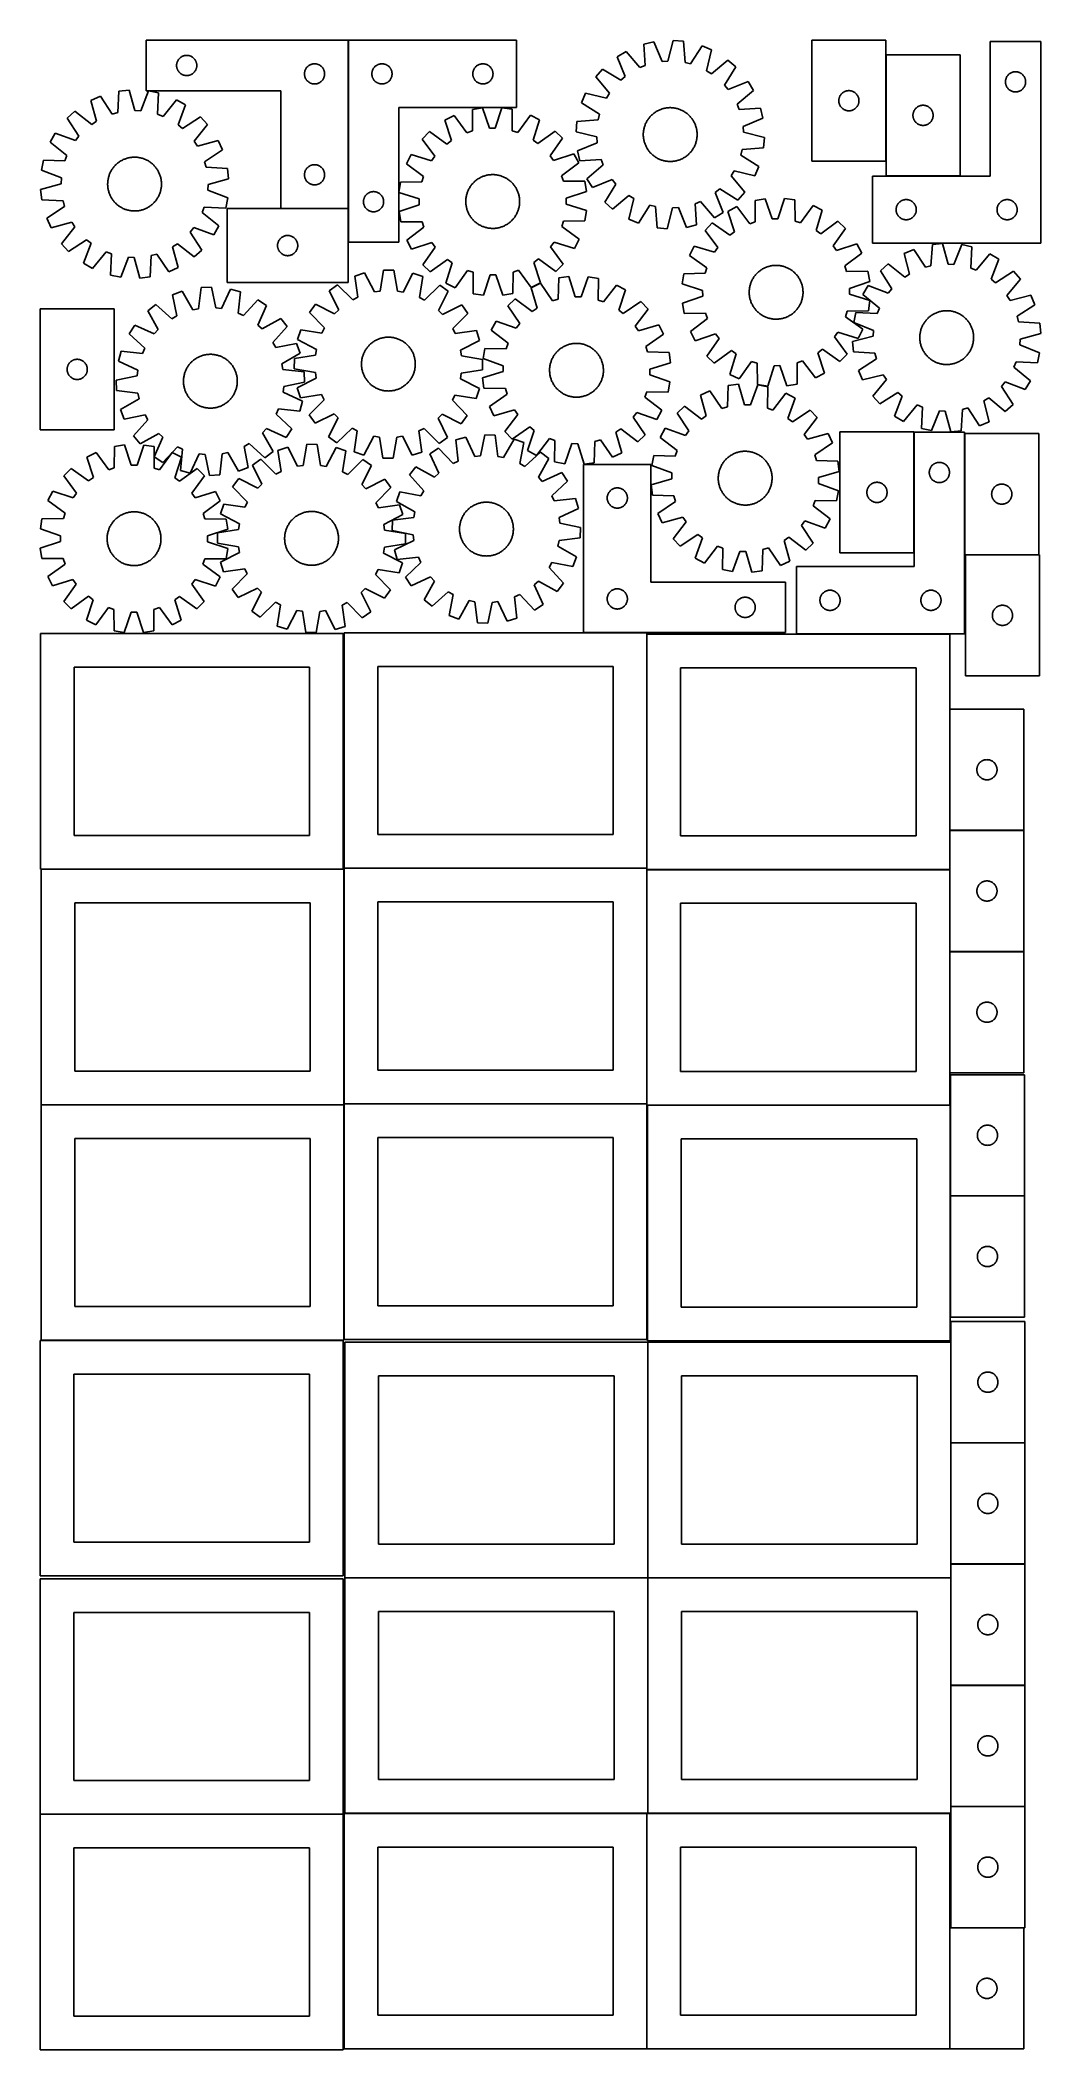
# Model space of a CAD drawing. Header units: millimetres. Extents: x 7 to 1493, y 7 to 2993.
import ezdxf

# ---------------------------------------------------------------- set-up
doc = ezdxf.new("R2010")
doc.units = ezdxf.units.MM
doc.layers.add('COMMON', color=5, linetype='CONTINUOUS', true_color=0x0000ff)
doc.layers.add('CUT', color=7, linetype='CONTINUOUS', true_color=0x000000)

msp = doc.modelspace()

# ---------------------------------------------------------------- linework, layer by layer
at = {"layer": 'COMMON'}
for p, q in [((464.325769, 2993.408991), (464.325769, 2743.408991)), ((1263.418369, 2971.764761), (1263.418369, 2813.482973)), ((1263.51837, 2791.66476), (1373.51837, 2791.66476)), ((464.225769, 2743.308991), (364.225769, 2743.308991)), ((464.32577, 2693.408991), (464.32577, 2743.20899)), ((1305.14655, 2231.356264), (1305.14655, 2410.969182)), ((1380.34655, 2408.794492), (1380.34655, 2228.794492)), ((1381.488001, 2228.694491), (1490.446551, 2228.694491)), ((908.049576, 2112.923826), (814.121276, 2112.923826)), ((908.149576, 2110.769181), (908.149576, 1762.823825)), ((1358.249577, 2110.869182), (1130.24655, 2110.869182)), ((1358.349577, 1999.122965), (1358.349577, 1819.122965)), ((1358.349577, 1818.922964), (1358.349577, 1760.769181)), ((1468.449578, 1819.022965), (1358.449578, 1819.022965)), ((458.049576, 1762.723824), (908.049576, 1762.723824)), ((7.849575, 1761.399045), (456.834305, 1761.399045)), ((457.949575, 1761.299045), (457.949575, 1412.623824)), ((908.149576, 1760.56918), (908.149576, 1412.623824)), ((908.249577, 1760.66918), (1358.249577, 1760.66918)), ((1358.349577, 1760.56918), (1358.349577, 1638.922964)), ((1358.349577, 1638.722963), (1358.349577, 1458.722963)), ((1358.449578, 1638.822963), (1468.449578, 1638.822963)), ((457.849575, 1411.199045), (7.849575, 1411.199045)), ((457.949576, 1062.423823), (457.949576, 1411.099044)), ((458.049576, 1412.523823), (908.049576, 1412.523823)), ((909.014593, 1410.469179), (1358.249577, 1410.469179)), ((1359.114593, 1410.369179), (1359.114593, 1275.873404)), ((1359.114593, 1275.673403), (1359.114593, 1095.673403)), ((1359.214594, 1275.773403), (1469.214594, 1275.773403)), ((7.849575, 1060.999043), (456.524735, 1060.999043)), ((909.474233, 1058.249546), (909.474233, 708.249546)), ((1359.674234, 1058.249546), (1359.674234, 908.849567)), ((1359.674234, 908.649566), (1359.674234, 728.649566)), ((1359.774235, 908.749566), (1469.774235, 908.749566)), ((1359.674234, 728.449565), (1359.674234, 708.249546)), ((1359.774235, 728.549565), (1469.774235, 728.549565)), ((459.374233, 708.149545), (909.374233, 708.149545)), ((909.474233, 708.049545), (909.474233, 358.049545)), ((909.574234, 708.149545), (1359.574234, 708.149545)), ((1359.674234, 708.049545), (1359.674234, 548.449565)), ((1359.674234, 548.249564), (1359.674234, 368.249564)), ((1359.774235, 548.349564), (1469.774235, 548.349564)), ((1359.674234, 368.049563), (1359.674234, 358.049545)), ((1359.774235, 368.149563), (1469.774235, 368.149563)), ((6.524735, 356.62478), (456.524735, 356.62478)), ((459.374233, 357.949544), (908.049576, 357.949544)), ((908.149576, 357.849544), (908.149576, 7.849544)), ((909.574234, 357.949544), (1358.249577, 357.949544)), ((1358.349577, 187.849544), (1358.349577, 7.849544)), ((1359.774235, 187.949544), (1468.449578, 187.949544))]:
    msp.add_line(p, q, dxfattribs=at)
at = {"layer": 'CUT'}
for p, q in [((464.225769, 2993.408991), (164.225769, 2993.408991)), ((164.225769, 2993.408991), (164.225769, 2918.408991)), ((464.225769, 2743.408991), (464.225769, 2993.408991)), ((464.42577, 2993.408991), (464.42577, 2693.408991)), ((714.42577, 2993.408991), (464.42577, 2993.408991)), ((714.42577, 2893.408991), (714.42577, 2993.408991)), ((918.565292, 2991.107594), (903.579629, 2987.620412)), ((903.579629, 2987.620412), (905.675681, 2955.925281)), ((930.67784, 2961.743314), (918.565292, 2991.107594)), ((947.031115, 2993.147885), (939.230244, 2962.356309)), ((962.360926, 2991.833568), (947.031115, 2993.147885)), ((964.806582, 2960.163495), (962.360926, 2991.833568)), ((1153.318369, 2993.482973), (1153.318369, 2813.482973)), ((1263.318369, 2993.482973), (1153.318369, 2993.482973)), ((1263.318369, 2813.482973), (1263.318369, 2993.482973)), ((1493.439985, 2991.56476), (1418.439985, 2991.56476)), ((1418.439985, 2991.56476), (1418.439985, 2791.56476)), ((1493.439985, 2691.56476), (1493.439985, 2991.56476)), ((209.245658, 2956.681172), (209.305271, 2957.451305)), ((209.305271, 2957.451305), (209.404451, 2958.217349)), ((209.404451, 2958.217349), (209.542934, 2958.977272)), ((209.542934, 2958.977272), (209.720353, 2959.729057)), ((209.720353, 2959.729057), (209.936238, 2960.470713)), ((209.936238, 2960.470713), (210.190017, 2961.200272)), ((210.190017, 2961.200272), (210.481015, 2961.915799)), ((210.481015, 2961.915799), (210.808463, 2962.615397)), ((210.808463, 2962.615397), (211.17149, 2963.297212)), ((211.17149, 2963.297212), (211.569136, 2963.959433)), ((211.569136, 2963.959433), (212.000344, 2964.600307)), ((212.000344, 2964.600307), (212.463972, 2965.218133)), ((212.463972, 2965.218133), (212.95879, 2965.811272)), ((212.95879, 2965.811272), (213.483486, 2966.378153)), ((213.483486, 2966.378153), (214.036669, 2966.917271)), ((214.036669, 2966.917271), (214.616871, 2967.427197)), ((214.616871, 2967.427197), (215.222555, 2967.906579)), ((215.222555, 2967.906579), (215.852113, 2968.354146)), ((215.852113, 2968.354146), (216.503877, 2968.76871)), ((216.503877, 2968.76871), (217.176118, 2969.149172)), ((217.176118, 2969.149172), (217.867053, 2969.494524)), ((217.867053, 2969.494524), (218.574851, 2969.80385)), ((218.574851, 2969.80385), (219.297633, 2970.076329)), ((219.297633, 2970.076329), (220.033484, 2970.311239)), ((220.033484, 2970.311239), (220.780453, 2970.507956)), ((220.780453, 2970.507956), (221.536558, 2970.66596)), ((221.536558, 2970.66596), (222.299794, 2970.784831)), ((222.299794, 2970.784831), (223.068137, 2970.864253)), ((223.068137, 2970.864253), (223.83955, 2970.904018)), ((223.83955, 2970.904018), (224.611988, 2970.904018)), ((224.611988, 2970.904018), (225.383401, 2970.864253)), ((225.383401, 2970.864253), (226.151744, 2970.784831)), ((226.151744, 2970.784831), (226.91498, 2970.66596)), ((226.91498, 2970.66596), (227.671085, 2970.507956)), ((227.671085, 2970.507956), (228.418053, 2970.311239)), ((228.418053, 2970.311239), (229.153905, 2970.076329)), ((229.153905, 2970.076329), (229.876687, 2969.80385)), ((229.876687, 2969.80385), (230.584485, 2969.494524)), ((230.584485, 2969.494524), (231.27542, 2969.149172)), ((231.27542, 2969.149172), (231.947661, 2968.76871)), ((231.947661, 2968.76871), (232.599425, 2968.354146)), ((232.599425, 2968.354146), (233.228983, 2967.906579)), ((233.228983, 2967.906579), (233.834667, 2967.427197)), ((233.834667, 2967.427197), (234.414869, 2966.917271)), ((234.414869, 2966.917271), (234.968052, 2966.378153)), ((234.968052, 2966.378153), (235.492748, 2965.811272)), ((235.492748, 2965.811272), (235.987566, 2965.218133)), ((235.987566, 2965.218133), (236.451194, 2964.600307)), ((236.451194, 2964.600307), (236.882402, 2963.959433)), ((236.882402, 2963.959433), (237.280048, 2963.297212)), ((237.280048, 2963.297212), (237.643075, 2962.615397)), ((237.643075, 2962.615397), (237.970523, 2961.915799)), ((237.970523, 2961.915799), (238.261521, 2961.200272)), ((238.261521, 2961.200272), (238.5153, 2960.470713)), ((238.5153, 2960.470713), (238.731185, 2959.729057)), ((238.731185, 2959.729057), (238.908604, 2958.977272)), ((238.908604, 2958.977272), (239.047087, 2958.217349)), ((239.047087, 2958.217349), (239.146267, 2957.451305)), ((239.146267, 2957.451305), (239.20588, 2956.681172)), ((407.867053, 2956.994524), (408.574851, 2957.30385)), ((408.574851, 2957.30385), (409.297633, 2957.576329)), ((409.297633, 2957.576329), (410.033484, 2957.811239)), ((410.033484, 2957.811239), (410.780453, 2958.007956)), ((410.780453, 2958.007956), (411.536558, 2958.16596)), ((411.536558, 2958.16596), (412.299794, 2958.284831)), ((412.299794, 2958.284831), (413.068137, 2958.364253)), ((413.068137, 2958.364253), (413.83955, 2958.404018)), ((413.83955, 2958.404018), (414.611988, 2958.404018)), ((414.611988, 2958.404018), (415.383401, 2958.364253)), ((415.383401, 2958.364253), (416.151744, 2958.284831)), ((416.151744, 2958.284831), (416.91498, 2958.16596)), ((416.91498, 2958.16596), (417.671085, 2958.007956)), ((417.671085, 2958.007956), (418.418053, 2957.811239)), ((418.418053, 2957.811239), (419.153905, 2957.576329)), ((419.153905, 2957.576329), (419.876687, 2957.30385)), ((419.876687, 2957.30385), (420.584485, 2956.994524)), ((507.719363, 2956.826297), (508.418961, 2957.153744)), ((508.418961, 2957.153744), (509.134489, 2957.444743)), ((509.134489, 2957.444743), (509.864047, 2957.698521)), ((509.864047, 2957.698521), (510.605703, 2957.914406)), ((510.605703, 2957.914406), (511.357489, 2958.091826)), ((511.357489, 2958.091826), (512.117411, 2958.230309)), ((512.117411, 2958.230309), (512.883455, 2958.329489)), ((512.883455, 2958.329489), (513.653589, 2958.389102)), ((513.653589, 2958.389102), (514.42577, 2958.408991)), ((514.42577, 2958.408991), (515.197951, 2958.389102)), ((515.197951, 2958.389102), (515.968085, 2958.329489)), ((515.968085, 2958.329489), (516.734129, 2958.230309)), ((516.734129, 2958.230309), (517.494051, 2958.091826)), ((517.494051, 2958.091826), (518.245837, 2957.914406)), ((518.245837, 2957.914406), (518.987492, 2957.698521)), ((518.987492, 2957.698521), (519.717051, 2957.444743)), ((519.717051, 2957.444743), (520.432579, 2957.153744)), ((520.432579, 2957.153744), (521.132177, 2956.826297)), ((657.719363, 2956.826297), (658.418961, 2957.153744)), ((658.418961, 2957.153744), (659.134489, 2957.444743)), ((659.134489, 2957.444743), (659.864047, 2957.698521)), ((659.864047, 2957.698521), (660.605703, 2957.914406)), ((660.605703, 2957.914406), (661.357489, 2958.091826)), ((661.357489, 2958.091826), (662.117411, 2958.230309)), ((662.117411, 2958.230309), (662.883455, 2958.329489)), ((662.883455, 2958.329489), (663.653589, 2958.389102)), ((663.653589, 2958.389102), (664.42577, 2958.408991)), ((664.42577, 2958.408991), (665.197951, 2958.389102)), ((665.197951, 2958.389102), (665.968085, 2958.329489)), ((665.968085, 2958.329489), (666.734129, 2958.230309)), ((666.734129, 2958.230309), (667.494051, 2958.091826)), ((667.494051, 2958.091826), (668.245837, 2957.914406)), ((668.245837, 2957.914406), (668.987492, 2957.698521)), ((668.987492, 2957.698521), (669.717051, 2957.444743)), ((669.717051, 2957.444743), (670.432579, 2957.153744)), ((670.432579, 2957.153744), (671.132177, 2956.826297)), ((877.137508, 2976.883557), (863.962894, 2968.936225)), ((863.962894, 2968.936225), (875.750691, 2939.44008)), ((897.731287, 2952.699451), (877.137508, 2976.883557)), ((939.230244, 2962.356309), (930.67784, 2961.743314)), ((973.129827, 2958.103649), (964.806582, 2960.163495)), ((990.064016, 2984.977577), (973.129827, 2958.103649)), ((1004.237387, 2978.990415), (990.064016, 2984.977577)), ((996.776753, 2948.114636), (1004.237387, 2978.990415)), ((1028.465974, 2963.909254), (1004.056102, 2943.583582)), ((1040.095515, 2953.835312), (1028.465974, 2963.909254)), ((1373.51837, 2971.764761), (1263.51837, 2971.764761)), ((1263.51837, 2971.764761), (1263.51837, 2791.764761)), ((1373.51837, 2791.764761), (1373.51837, 2971.764761)), ((209.225769, 2955.908991), (209.245658, 2956.681172)), ((209.245658, 2955.136809), (209.225769, 2955.908991)), ((209.305271, 2954.366676), (209.245658, 2955.136809)), ((209.404451, 2953.600632), (209.305271, 2954.366676)), ((209.542934, 2952.84071), (209.404451, 2953.600632)), ((209.720353, 2952.088924), (209.542934, 2952.84071)), ((209.936238, 2951.347268), (209.720353, 2952.088924)), ((210.190017, 2950.617709), (209.936238, 2951.347268)), ((210.481015, 2949.902182), (210.190017, 2950.617709)), ((210.808463, 2949.202584), (210.481015, 2949.902182)), ((211.17149, 2948.520769), (210.808463, 2949.202584)), ((211.569136, 2947.858548), (211.17149, 2948.520769)), ((212.000344, 2947.217674), (211.569136, 2947.858548)), ((212.463972, 2946.599848), (212.000344, 2947.217674)), ((212.95879, 2946.006709), (212.463972, 2946.599848)), ((213.483486, 2945.439828), (212.95879, 2946.006709)), ((214.036669, 2944.90071), (213.483486, 2945.439828)), ((214.616871, 2944.390784), (214.036669, 2944.90071)), ((215.222555, 2943.911402), (214.616871, 2944.390784)), ((215.852113, 2943.463835), (215.222555, 2943.911402)), ((216.503877, 2943.049271), (215.852113, 2943.463835)), ((217.176118, 2942.668809), (216.503877, 2943.049271)), ((217.867053, 2942.323457), (217.176118, 2942.668809)), ((218.574851, 2942.014131), (217.867053, 2942.323457)), ((219.297633, 2941.741652), (218.574851, 2942.014131)), ((220.033484, 2941.506742), (219.297633, 2941.741652)), ((220.780453, 2941.310025), (220.033484, 2941.506742)), ((221.536558, 2941.152021), (220.780453, 2941.310025)), ((222.299794, 2941.03315), (221.536558, 2941.152021)), ((223.068137, 2940.953728), (222.299794, 2941.03315)), ((223.83955, 2940.913963), (223.068137, 2940.953728)), ((224.611988, 2940.913963), (223.83955, 2940.913963)), ((225.383401, 2940.953728), (224.611988, 2940.913963)), ((226.151744, 2941.03315), (225.383401, 2940.953728)), ((226.91498, 2941.152021), (226.151744, 2941.03315)), ((227.671085, 2941.310025), (226.91498, 2941.152021)), ((228.418053, 2941.506742), (227.671085, 2941.310025)), ((229.153905, 2941.741652), (228.418053, 2941.506742)), ((229.876687, 2942.014131), (229.153905, 2941.741652)), ((230.584485, 2942.323457), (229.876687, 2942.014131)), ((231.27542, 2942.668809), (230.584485, 2942.323457)), ((231.947661, 2943.049271), (231.27542, 2942.668809)), ((232.599425, 2943.463835), (231.947661, 2943.049271)), ((233.228983, 2943.911402), (232.599425, 2943.463835)), ((233.834667, 2944.390784), (233.228983, 2943.911402)), ((234.414869, 2944.90071), (233.834667, 2944.390784)), ((234.968052, 2945.439828), (234.414869, 2944.90071)), ((235.492748, 2946.006709), (234.968052, 2945.439828)), ((235.987566, 2946.599848), (235.492748, 2946.006709)), ((236.451194, 2947.217674), (235.987566, 2946.599848)), ((236.882402, 2947.858548), (236.451194, 2947.217674)), ((237.280048, 2948.520769), (236.882402, 2947.858548)), ((237.643075, 2949.202584), (237.280048, 2948.520769)), ((237.970523, 2949.902182), (237.643075, 2949.202584)), ((238.261521, 2950.617709), (237.970523, 2949.902182)), ((238.5153, 2951.347268), (238.261521, 2950.617709)), ((238.731185, 2952.088924), (238.5153, 2951.347268)), ((238.908604, 2952.84071), (238.731185, 2952.088924)), ((239.047087, 2953.600632), (238.908604, 2952.84071)), ((239.146267, 2954.366676), (239.047087, 2953.600632)), ((239.20588, 2955.136809), (239.146267, 2954.366676)), ((239.20588, 2956.681172), (239.225769, 2955.908991)), ((239.225769, 2955.908991), (239.20588, 2955.136809)), ((399.225769, 2943.408991), (399.245658, 2944.181172)), ((399.245658, 2942.636809), (399.225769, 2943.408991)), ((399.245658, 2944.181172), (399.305271, 2944.951305)), ((399.305271, 2941.866676), (399.245658, 2942.636809)), ((399.305271, 2944.951305), (399.404451, 2945.717349)), ((399.404451, 2941.100632), (399.305271, 2941.866676)), ((399.404451, 2945.717349), (399.542934, 2946.477272)), ((399.542934, 2940.34071), (399.404451, 2941.100632)), ((399.542934, 2946.477272), (399.720353, 2947.229057)), ((399.720353, 2939.588924), (399.542934, 2940.34071)), ((399.720353, 2947.229057), (399.936238, 2947.970713)), ((399.936238, 2938.847268), (399.720353, 2939.588924)), ((399.936238, 2947.970713), (400.190017, 2948.700272)), ((400.190017, 2938.117709), (399.936238, 2938.847268)), ((400.190017, 2948.700272), (400.481015, 2949.415799)), ((400.481015, 2937.402182), (400.190017, 2938.117709)), ((400.481015, 2949.415799), (400.808463, 2950.115397)), ((400.808463, 2936.702584), (400.481015, 2937.402182)), ((400.808463, 2950.115397), (401.17149, 2950.797212)), ((401.17149, 2936.020769), (400.808463, 2936.702584)), ((401.17149, 2950.797212), (401.569136, 2951.459433)), ((401.569136, 2935.358548), (401.17149, 2936.020769)), ((401.569136, 2951.459433), (402.000344, 2952.100307)), ((402.000344, 2934.717674), (401.569136, 2935.358548)), ((402.000344, 2952.100307), (402.463972, 2952.718133)), ((402.463972, 2934.099848), (402.000344, 2934.717674)), ((402.463972, 2952.718133), (402.95879, 2953.311272)), ((402.95879, 2933.506709), (402.463972, 2934.099848)), ((402.95879, 2953.311272), (403.483486, 2953.878153)), ((403.483486, 2932.939828), (402.95879, 2933.506709)), ((403.483486, 2953.878153), (404.036669, 2954.417271)), ((404.036669, 2932.40071), (403.483486, 2932.939828)), ((404.036669, 2954.417271), (404.616871, 2954.927197)), ((404.616871, 2931.890784), (404.036669, 2932.40071)), ((404.616871, 2954.927197), (405.222555, 2955.406579)), ((405.222555, 2931.411402), (404.616871, 2931.890784)), ((405.222555, 2955.406579), (405.852113, 2955.854146)), ((405.852113, 2930.963835), (405.222555, 2931.411402)), ((405.852113, 2955.854146), (406.503877, 2956.26871)), ((406.503877, 2930.549271), (405.852113, 2930.963835)), ((406.503877, 2956.26871), (407.176118, 2956.649172)), ((407.176118, 2930.168809), (406.503877, 2930.549271)), ((407.176118, 2956.649172), (407.867053, 2956.994524)), ((407.867053, 2929.823457), (407.176118, 2930.168809)), ((408.574851, 2929.514131), (407.867053, 2929.823457)), ((409.297633, 2929.241652), (408.574851, 2929.514131)), ((410.033484, 2929.006742), (409.297633, 2929.241652)), ((410.780453, 2928.810025), (410.033484, 2929.006742)), ((411.536558, 2928.652021), (410.780453, 2928.810025)), ((412.299794, 2928.53315), (411.536558, 2928.652021)), ((413.068137, 2928.453728), (412.299794, 2928.53315)), ((413.83955, 2928.413963), (413.068137, 2928.453728)), ((414.611988, 2928.413963), (413.83955, 2928.413963)), ((415.383401, 2928.453728), (414.611988, 2928.413963)), ((416.151744, 2928.53315), (415.383401, 2928.453728)), ((416.91498, 2928.652021), (416.151744, 2928.53315)), ((417.671085, 2928.810025), (416.91498, 2928.652021)), ((418.418053, 2929.006742), (417.671085, 2928.810025)), ((419.153905, 2929.241652), (418.418053, 2929.006742)), ((419.876687, 2929.514131), (419.153905, 2929.241652)), ((420.584485, 2929.823457), (419.876687, 2929.514131)), ((420.584485, 2956.994524), (421.27542, 2956.649172)), ((421.27542, 2930.168809), (420.584485, 2929.823457)), ((421.27542, 2956.649172), (421.947661, 2956.26871)), ((421.947661, 2930.549271), (421.27542, 2930.168809)), ((421.947661, 2956.26871), (422.599425, 2955.854146)), ((422.599425, 2930.963835), (421.947661, 2930.549271)), ((422.599425, 2955.854146), (423.228983, 2955.406579)), ((423.228983, 2931.411402), (422.599425, 2930.963835)), ((423.228983, 2955.406579), (423.834667, 2954.927197)), ((423.834667, 2931.890784), (423.228983, 2931.411402)), ((423.834667, 2954.927197), (424.414869, 2954.417271)), ((424.414869, 2932.40071), (423.834667, 2931.890784)), ((424.414869, 2954.417271), (424.968052, 2953.878153)), ((424.968052, 2932.939828), (424.414869, 2932.40071)), ((424.968052, 2953.878153), (425.492748, 2953.311272)), ((425.492748, 2933.506709), (424.968052, 2932.939828)), ((425.492748, 2953.311272), (425.987566, 2952.718133)), ((425.987566, 2934.099848), (425.492748, 2933.506709)), ((425.987566, 2952.718133), (426.451194, 2952.100307)), ((426.451194, 2934.717674), (425.987566, 2934.099848)), ((426.451194, 2952.100307), (426.882402, 2951.459433)), ((426.882402, 2935.358548), (426.451194, 2934.717674)), ((426.882402, 2951.459433), (427.280048, 2950.797212)), ((427.280048, 2936.020769), (426.882402, 2935.358548)), ((427.280048, 2950.797212), (427.643075, 2950.115397)), ((427.643075, 2936.702584), (427.280048, 2936.020769)), ((427.643075, 2950.115397), (427.970523, 2949.415799)), ((427.970523, 2937.402182), (427.643075, 2936.702584)), ((427.970523, 2949.415799), (428.261521, 2948.700272)), ((428.261521, 2938.117709), (427.970523, 2937.402182)), ((428.261521, 2948.700272), (428.5153, 2947.970713)), ((428.5153, 2938.847268), (428.261521, 2938.117709)), ((428.5153, 2947.970713), (428.731185, 2947.229057)), ((428.731185, 2939.588924), (428.5153, 2938.847268)), ((428.731185, 2947.229057), (428.908604, 2946.477272)), ((428.908604, 2940.34071), (428.731185, 2939.588924)), ((428.908604, 2946.477272), (429.047087, 2945.717349)), ((429.047087, 2941.100632), (428.908604, 2940.34071)), ((429.047087, 2945.717349), (429.146267, 2944.951305)), ((429.146267, 2941.866676), (429.047087, 2941.100632)), ((429.146267, 2944.951305), (429.20588, 2944.181172)), ((429.20588, 2942.636809), (429.146267, 2941.866676)), ((429.20588, 2944.181172), (429.225769, 2943.408991)), ((429.225769, 2943.408991), (429.20588, 2942.636809)), ((499.430743, 2943.795209), (499.470507, 2944.566622)), ((499.430743, 2943.022772), (499.430743, 2943.795209)), ((499.470507, 2942.251359), (499.430743, 2943.022772)), ((499.470507, 2944.566622), (499.54993, 2945.334966)), ((499.54993, 2941.483015), (499.470507, 2942.251359)), ((499.54993, 2945.334966), (499.668801, 2946.098202)), ((499.668801, 2940.719779), (499.54993, 2941.483015)), ((499.668801, 2946.098202), (499.826804, 2946.854307)), ((499.826804, 2939.963674), (499.668801, 2940.719779)), ((499.826804, 2946.854307), (500.023522, 2947.601275)), ((500.023522, 2939.216706), (499.826804, 2939.963674)), ((500.023522, 2947.601275), (500.258432, 2948.337126)), ((500.258432, 2938.480855), (500.023522, 2939.216706)), ((500.258432, 2948.337126), (500.53091, 2949.059909)), ((500.53091, 2937.758072), (500.258432, 2938.480855)), ((500.53091, 2949.059909), (500.840236, 2949.767706)), ((500.840236, 2937.050275), (500.53091, 2937.758072)), ((500.840236, 2949.767706), (501.185588, 2950.458642)), ((501.185588, 2936.359339), (500.840236, 2937.050275)), ((501.185588, 2950.458642), (501.566051, 2951.130883)), ((501.566051, 2935.687098), (501.185588, 2936.359339)), ((501.566051, 2951.130883), (501.980615, 2951.782646)), ((501.980615, 2935.035335), (501.566051, 2935.687098)), ((501.980615, 2951.782646), (502.428181, 2952.412205)), ((502.428181, 2934.405776), (501.980615, 2935.035335)), ((502.428181, 2952.412205), (502.907563, 2953.017888)), ((502.907563, 2933.800093), (502.428181, 2934.405776)), ((502.907563, 2953.017888), (503.417489, 2953.598091)), ((503.417489, 2933.21989), (502.907563, 2933.800093)), ((503.417489, 2953.598091), (503.956608, 2954.151273)), ((503.956608, 2932.666708), (503.417489, 2933.21989)), ((503.956608, 2954.151273), (504.523488, 2954.675969)), ((504.523488, 2932.142012), (503.956608, 2932.666708)), ((504.523488, 2954.675969), (505.116628, 2955.170788)), ((505.116628, 2931.647193), (504.523488, 2932.142012)), ((505.116628, 2955.170788), (505.734454, 2955.634416)), ((505.734454, 2931.183565), (505.116628, 2931.647193)), ((505.734454, 2955.634416), (506.375327, 2956.065624)), ((506.375327, 2930.752357), (505.734454, 2931.183565)), ((506.375327, 2956.065624), (507.037549, 2956.463269)), ((507.037549, 2930.354712), (506.375327, 2930.752357)), ((507.037549, 2956.463269), (507.719363, 2956.826297)), ((507.719363, 2929.991684), (507.037549, 2930.354712)), ((508.418961, 2929.664237), (507.719363, 2929.991684)), ((509.134489, 2929.373238), (508.418961, 2929.664237)), ((509.864047, 2929.11946), (509.134489, 2929.373238)), ((510.605703, 2928.903575), (509.864047, 2929.11946)), ((511.357489, 2928.726155), (510.605703, 2928.903575)), ((512.117411, 2928.587672), (511.357489, 2928.726155)), ((512.883455, 2928.488492), (512.117411, 2928.587672)), ((513.653589, 2928.428879), (512.883455, 2928.488492)), ((514.42577, 2928.408991), (513.653589, 2928.428879)), ((515.197951, 2928.428879), (514.42577, 2928.408991)), ((515.968085, 2928.488492), (515.197951, 2928.428879)), ((516.734129, 2928.587672), (515.968085, 2928.488492)), ((517.494051, 2928.726155), (516.734129, 2928.587672)), ((518.245837, 2928.903575), (517.494051, 2928.726155)), ((518.987492, 2929.11946), (518.245837, 2928.903575)), ((519.717051, 2929.373238), (518.987492, 2929.11946)), ((520.432579, 2929.664237), (519.717051, 2929.373238)), ((521.132177, 2929.991684), (520.432579, 2929.664237)), ((521.132177, 2956.826297), (521.813991, 2956.463269)), ((521.813991, 2930.354712), (521.132177, 2929.991684)), ((521.813991, 2956.463269), (522.476213, 2956.065624)), ((522.476213, 2930.752357), (521.813991, 2930.354712)), ((522.476213, 2956.065624), (523.117086, 2955.634416)), ((523.117086, 2931.183565), (522.476213, 2930.752357)), ((523.117086, 2955.634416), (523.734912, 2955.170788)), ((523.734912, 2931.647193), (523.117086, 2931.183565)), ((523.734912, 2955.170788), (524.328052, 2954.675969)), ((524.328052, 2932.142012), (523.734912, 2931.647193)), ((524.328052, 2954.675969), (524.894932, 2954.151273)), ((524.894932, 2932.666708), (524.328052, 2932.142012)), ((524.894932, 2954.151273), (525.43405, 2953.598091)), ((525.43405, 2933.21989), (524.894932, 2932.666708)), ((525.43405, 2953.598091), (525.943977, 2953.017888)), ((525.943977, 2933.800093), (525.43405, 2933.21989)), ((525.943977, 2953.017888), (526.423359, 2952.412205)), ((526.423359, 2934.405776), (525.943977, 2933.800093)), ((526.423359, 2952.412205), (526.870925, 2951.782646)), ((526.870925, 2935.035335), (526.423359, 2934.405776)), ((526.870925, 2951.782646), (527.285489, 2951.130883)), ((527.285489, 2935.687098), (526.870925, 2935.035335)), ((527.285489, 2951.130883), (527.665952, 2950.458642)), ((527.665952, 2936.359339), (527.285489, 2935.687098)), ((527.665952, 2950.458642), (528.011304, 2949.767706)), ((528.011304, 2937.050275), (527.665952, 2936.359339)), ((528.011304, 2949.767706), (528.320629, 2949.059909)), ((528.320629, 2937.758072), (528.011304, 2937.050275)), ((528.320629, 2949.059909), (528.593108, 2948.337126)), ((528.593108, 2938.480855), (528.320629, 2937.758072)), ((528.593108, 2948.337126), (528.828018, 2947.601275)), ((528.828018, 2939.216706), (528.593108, 2938.480855)), ((528.828018, 2947.601275), (529.024736, 2946.854307)), ((529.024736, 2939.963674), (528.828018, 2939.216706)), ((529.024736, 2946.854307), (529.182739, 2946.098202)), ((529.182739, 2940.719779), (529.024736, 2939.963674)), ((529.182739, 2946.098202), (529.30161, 2945.334966)), ((529.30161, 2941.483015), (529.182739, 2940.719779)), ((529.30161, 2945.334966), (529.381033, 2944.566622)), ((529.381033, 2942.251359), (529.30161, 2941.483015)), ((529.381033, 2944.566622), (529.420797, 2943.795209)), ((529.420797, 2943.022772), (529.381033, 2942.251359)), ((529.420797, 2943.795209), (529.420797, 2943.022772)), ((649.430743, 2943.795209), (649.470507, 2944.566622)), ((649.430743, 2943.022772), (649.430743, 2943.795209)), ((649.470507, 2942.251359), (649.430743, 2943.022772)), ((649.470507, 2944.566622), (649.54993, 2945.334966)), ((649.54993, 2941.483015), (649.470507, 2942.251359)), ((649.54993, 2945.334966), (649.668801, 2946.098202)), ((649.668801, 2940.719779), (649.54993, 2941.483015)), ((649.668801, 2946.098202), (649.826804, 2946.854307)), ((649.826804, 2939.963674), (649.668801, 2940.719779)), ((649.826804, 2946.854307), (650.023522, 2947.601275)), ((650.023522, 2939.216706), (649.826804, 2939.963674)), ((650.023522, 2947.601275), (650.258432, 2948.337126)), ((650.258432, 2938.480855), (650.023522, 2939.216706)), ((650.258432, 2948.337126), (650.53091, 2949.059909)), ((650.53091, 2937.758072), (650.258432, 2938.480855)), ((650.53091, 2949.059909), (650.840236, 2949.767706)), ((650.840236, 2937.050275), (650.53091, 2937.758072)), ((650.840236, 2949.767706), (651.185588, 2950.458642)), ((651.185588, 2936.359339), (650.840236, 2937.050275)), ((651.185588, 2950.458642), (651.566051, 2951.130883)), ((651.566051, 2935.687098), (651.185588, 2936.359339)), ((651.566051, 2951.130883), (651.980615, 2951.782646)), ((651.980615, 2935.035335), (651.566051, 2935.687098)), ((651.980615, 2951.782646), (652.428181, 2952.412205)), ((652.428181, 2934.405776), (651.980615, 2935.035335)), ((652.428181, 2952.412205), (652.907563, 2953.017888)), ((652.907563, 2933.800093), (652.428181, 2934.405776)), ((652.907563, 2953.017888), (653.417489, 2953.598091)), ((653.417489, 2933.21989), (652.907563, 2933.800093)), ((653.417489, 2953.598091), (653.956608, 2954.151273)), ((653.956608, 2932.666708), (653.417489, 2933.21989)), ((653.956608, 2954.151273), (654.523488, 2954.675969)), ((654.523488, 2932.142012), (653.956608, 2932.666708)), ((654.523488, 2954.675969), (655.116628, 2955.170788)), ((655.116628, 2931.647193), (654.523488, 2932.142012)), ((655.116628, 2955.170788), (655.734454, 2955.634416)), ((655.734454, 2931.183565), (655.116628, 2931.647193)), ((655.734454, 2955.634416), (656.375327, 2956.065624)), ((656.375327, 2930.752357), (655.734454, 2931.183565)), ((656.375327, 2956.065624), (657.037549, 2956.463269)), ((657.037549, 2930.354712), (656.375327, 2930.752357)), ((657.037549, 2956.463269), (657.719363, 2956.826297)), ((657.719363, 2929.991684), (657.037549, 2930.354712)), ((658.418961, 2929.664237), (657.719363, 2929.991684)), ((659.134489, 2929.373238), (658.418961, 2929.664237)), ((659.864047, 2929.11946), (659.134489, 2929.373238)), ((660.605703, 2928.903575), (659.864047, 2929.11946)), ((661.357489, 2928.726155), (660.605703, 2928.903575)), ((662.117411, 2928.587672), (661.357489, 2928.726155)), ((662.883455, 2928.488492), (662.117411, 2928.587672)), ((663.653589, 2928.428879), (662.883455, 2928.488492)), ((664.42577, 2928.408991), (663.653589, 2928.428879)), ((665.197951, 2928.428879), (664.42577, 2928.408991)), ((665.968085, 2928.488492), (665.197951, 2928.428879)), ((666.734129, 2928.587672), (665.968085, 2928.488492)), ((667.494051, 2928.726155), (666.734129, 2928.587672)), ((668.245837, 2928.903575), (667.494051, 2928.726155)), ((668.987492, 2929.11946), (668.245837, 2928.903575)), ((669.717051, 2929.373238), (668.987492, 2929.11946)), ((670.432579, 2929.664237), (669.717051, 2929.373238)), ((671.132177, 2929.991684), (670.432579, 2929.664237)), ((671.132177, 2956.826297), (671.813991, 2956.463269)), ((671.813991, 2930.354712), (671.132177, 2929.991684)), ((671.813991, 2956.463269), (672.476213, 2956.065624)), ((672.476213, 2930.752357), (671.813991, 2930.354712)), ((672.476213, 2956.065624), (673.117086, 2955.634416)), ((673.117086, 2931.183565), (672.476213, 2930.752357)), ((673.117086, 2955.634416), (673.734912, 2955.170788)), ((673.734912, 2931.647193), (673.117086, 2931.183565)), ((673.734912, 2955.170788), (674.328052, 2954.675969)), ((674.328052, 2932.142012), (673.734912, 2931.647193)), ((674.328052, 2954.675969), (674.894932, 2954.151273)), ((674.894932, 2932.666708), (674.328052, 2932.142012)), ((674.894932, 2954.151273), (675.43405, 2953.598091)), ((675.43405, 2933.21989), (674.894932, 2932.666708)), ((675.43405, 2953.598091), (675.943977, 2953.017888)), ((675.943977, 2933.800093), (675.43405, 2933.21989)), ((675.943977, 2953.017888), (676.423359, 2952.412205)), ((676.423359, 2934.405776), (675.943977, 2933.800093)), ((676.423359, 2952.412205), (676.870925, 2951.782646)), ((676.870925, 2935.035335), (676.423359, 2934.405776)), ((676.870925, 2951.782646), (677.285489, 2951.130883)), ((677.285489, 2935.687098), (676.870925, 2935.035335)), ((677.285489, 2951.130883), (677.665952, 2950.458642)), ((677.665952, 2936.359339), (677.285489, 2935.687098)), ((677.665952, 2950.458642), (678.011304, 2949.767706)), ((678.011304, 2937.050275), (677.665952, 2936.359339)), ((678.011304, 2949.767706), (678.320629, 2949.059909)), ((678.320629, 2937.758072), (678.011304, 2937.050275)), ((678.320629, 2949.059909), (678.593108, 2948.337126)), ((678.593108, 2938.480855), (678.320629, 2937.758072)), ((678.593108, 2948.337126), (678.828018, 2947.601275)), ((678.828018, 2939.216706), (678.593108, 2938.480855)), ((678.828018, 2947.601275), (679.024736, 2946.854307)), ((679.024736, 2939.963674), (678.828018, 2939.216706)), ((679.024736, 2946.854307), (679.182739, 2946.098202)), ((679.182739, 2940.719779), (679.024736, 2939.963674)), ((679.182739, 2946.098202), (679.30161, 2945.334966)), ((679.30161, 2941.483015), (679.182739, 2940.719779)), ((679.30161, 2945.334966), (679.381033, 2944.566622)), ((679.381033, 2942.251359), (679.30161, 2941.483015)), ((679.381033, 2944.566622), (679.420797, 2943.795209)), ((679.420797, 2943.022772), (679.381033, 2942.251359)), ((679.420797, 2943.795209), (679.420797, 2943.022772)), ((842.132812, 2950.553804), (832.05887, 2938.924263)), ((832.05887, 2938.924263), (852.384542, 2914.514392)), ((869.19196, 2933.91718), (842.132812, 2950.553804)), ((875.750691, 2939.44008), (869.19196, 2933.91718)), ((905.675681, 2955.925281), (897.731287, 2952.699451)), ((1004.056102, 2943.583582), (996.776753, 2948.114636)), ((1023.458891, 2926.776164), (1040.095515, 2953.835312)), ((1058.477936, 2932.005231), (1028.981791, 2920.217433)), ((1066.425268, 2918.830617), (1058.477936, 2932.005231)), ((1440.944958, 2931.950979), (1440.984722, 2932.722392)), ((1440.944958, 2931.178542), (1440.944958, 2931.950979)), ((1440.984722, 2930.407128), (1440.944958, 2931.178542)), ((1440.984722, 2932.722392), (1441.064145, 2933.490736)), ((1441.064145, 2929.638785), (1440.984722, 2930.407128)), ((1441.064145, 2933.490736), (1441.183016, 2934.253972)), ((1441.183016, 2928.875549), (1441.064145, 2929.638785)), ((1441.183016, 2934.253972), (1441.34102, 2935.010076)), ((1441.34102, 2928.119444), (1441.183016, 2928.875549)), ((1441.34102, 2935.010076), (1441.537737, 2935.757045)), ((1441.537737, 2927.372476), (1441.34102, 2928.119444)), ((1441.537737, 2935.757045), (1441.772647, 2936.492896)), ((1441.772647, 2926.636625), (1441.537737, 2927.372476)), ((1441.772647, 2936.492896), (1442.045126, 2937.215679)), ((1442.045126, 2937.215679), (1442.354451, 2937.923476)), ((1442.354451, 2937.923476), (1442.699803, 2938.614411)), ((1442.699803, 2938.614411), (1443.080266, 2939.286652)), ((1443.080266, 2939.286652), (1443.49483, 2939.938416)), ((1443.49483, 2939.938416), (1443.942397, 2940.567974)), ((1443.942397, 2940.567974), (1444.421779, 2941.173658)), ((1444.421779, 2941.173658), (1444.931705, 2941.75386)), ((1444.931705, 2941.75386), (1445.470823, 2942.307043)), ((1445.470823, 2942.307043), (1446.037703, 2942.831739)), ((1446.037703, 2942.831739), (1446.630843, 2943.326557)), ((1446.630843, 2943.326557), (1447.248669, 2943.790185)), ((1447.248669, 2943.790185), (1447.889542, 2944.221394)), ((1447.889542, 2944.221394), (1448.551764, 2944.619039)), ((1448.551764, 2944.619039), (1449.233578, 2944.982067)), ((1449.233578, 2944.982067), (1449.933177, 2945.309514)), ((1449.933177, 2945.309514), (1450.648704, 2945.600513)), ((1450.648704, 2945.600513), (1451.378263, 2945.854291)), ((1451.378263, 2945.854291), (1452.119918, 2946.070176)), ((1452.119918, 2946.070176), (1452.871704, 2946.247596)), ((1452.871704, 2946.247596), (1453.631627, 2946.386079)), ((1453.631627, 2946.386079), (1454.39767, 2946.485258)), ((1454.39767, 2946.485258), (1455.167804, 2946.544872)), ((1455.167804, 2946.544872), (1455.939985, 2946.56476)), ((1455.939985, 2946.56476), (1456.712167, 2946.544872)), ((1456.712167, 2946.544872), (1457.4823, 2946.485258)), ((1457.4823, 2946.485258), (1458.248344, 2946.386079)), ((1458.248344, 2946.386079), (1459.008266, 2946.247596)), ((1459.008266, 2946.247596), (1459.760052, 2946.070176)), ((1459.760052, 2946.070176), (1460.501708, 2945.854291)), ((1460.501708, 2945.854291), (1461.231266, 2945.600513)), ((1461.231266, 2945.600513), (1461.946794, 2945.309514)), ((1461.946794, 2945.309514), (1462.646392, 2944.982067)), ((1462.646392, 2944.982067), (1463.328206, 2944.619039)), ((1463.328206, 2944.619039), (1463.990428, 2944.221394)), ((1463.990428, 2944.221394), (1464.631302, 2943.790185)), ((1464.631302, 2943.790185), (1465.249127, 2943.326557)), ((1465.249127, 2943.326557), (1465.842267, 2942.831739)), ((1465.842267, 2942.831739), (1466.409148, 2942.307043)), ((1466.409148, 2942.307043), (1466.948266, 2941.75386)), ((1466.948266, 2941.75386), (1467.458192, 2941.173658)), ((1467.458192, 2941.173658), (1467.937574, 2940.567974)), ((1467.937574, 2940.567974), (1468.38514, 2939.938416)), ((1468.38514, 2939.938416), (1468.799705, 2939.286652)), ((1468.799705, 2939.286652), (1469.180167, 2938.614411)), ((1469.180167, 2938.614411), (1469.525519, 2937.923476)), ((1469.525519, 2937.923476), (1469.834845, 2937.215679)), ((1469.834845, 2937.215679), (1470.107324, 2936.492896)), ((1470.107324, 2936.492896), (1470.342233, 2935.757045)), ((1470.342233, 2927.372476), (1470.107324, 2926.636625)), ((1470.342233, 2935.757045), (1470.538951, 2935.010076)), ((1470.538951, 2928.119444), (1470.342233, 2927.372476)), ((1470.538951, 2935.010076), (1470.696954, 2934.253972)), ((1470.696954, 2928.875549), (1470.538951, 2928.119444)), ((1470.696954, 2934.253972), (1470.815825, 2933.490736)), ((1470.815825, 2929.638785), (1470.696954, 2928.875549)), ((1470.815825, 2933.490736), (1470.895248, 2932.722392)), ((1470.895248, 2930.407128), (1470.815825, 2929.638785)), ((1470.895248, 2932.722392), (1470.935012, 2931.950979)), ((1470.935012, 2931.178542), (1470.895248, 2930.407128)), ((1470.935012, 2931.950979), (1470.935012, 2931.178542)), ((95.945816, 2910.073887), (81.937461, 2903.7102)), ((81.937461, 2903.7102), (90.220322, 2873.044764)), ((113.591936, 2883.661973), (95.945816, 2910.073887)), ((123.45585, 2917.667559), (121.857179, 2885.943451)), ((138.745076, 2919.390965), (123.45585, 2917.667559)), ((147.365803, 2888.818791), (138.745076, 2919.390965)), ((167.255247, 2918.111908), (155.931531, 2888.434505)), ((164.225769, 2918.408991), (364.225769, 2918.408991)), ((182.328726, 2915.026334), (167.255247, 2918.111908)), ((181.080204, 2883.286517), (182.328726, 2915.026334)), ((209.048259, 2904.99975), (189.107944, 2880.274084)), ((222.430495, 2897.407234), (209.048259, 2904.99975)), ((211.434937, 2867.606689), (222.430495, 2897.407234)), ((364.225769, 2918.408991), (364.225769, 2743.408991)), ((816.97771, 2914.695676), (810.990548, 2900.522305)), ((810.990548, 2900.522305), (837.864475, 2883.588116)), ((847.853488, 2907.235043), (816.97771, 2914.695676)), ((852.384542, 2914.514392), (847.853488, 2907.235043)), ((1028.981791, 2920.217433), (1023.458891, 2926.776164)), ((1042.241161, 2898.236838), (1066.425268, 2918.830617)), ((1045.466992, 2890.292444), (1042.241161, 2898.236838)), ((1193.323342, 2903.869192), (1193.363106, 2904.640605)), ((1193.323342, 2903.096754), (1193.323342, 2903.869192)), ((1193.363106, 2902.325341), (1193.323342, 2903.096754)), ((1193.363106, 2904.640605), (1193.442528, 2905.408949)), ((1193.442528, 2901.556998), (1193.363106, 2902.325341)), ((1193.442528, 2905.408949), (1193.561399, 2906.172185)), ((1193.561399, 2900.793762), (1193.442528, 2901.556998)), ((1193.561399, 2906.172185), (1193.719403, 2906.928289)), ((1193.719403, 2900.037657), (1193.561399, 2900.793762)), ((1193.719403, 2906.928289), (1193.91612, 2907.675258)), ((1193.91612, 2899.290689), (1193.719403, 2900.037657)), ((1193.91612, 2907.675258), (1194.15103, 2908.411109)), ((1194.15103, 2898.554837), (1193.91612, 2899.290689)), ((1194.15103, 2908.411109), (1194.423509, 2909.133892)), ((1194.423509, 2897.832055), (1194.15103, 2898.554837)), ((1194.423509, 2909.133892), (1194.732835, 2909.841689)), ((1194.732835, 2897.124257), (1194.423509, 2897.832055)), ((1194.732835, 2909.841689), (1195.078187, 2910.532624)), ((1195.078187, 2910.532624), (1195.458649, 2911.204865)), ((1195.458649, 2911.204865), (1195.873213, 2911.856629)), ((1195.873213, 2911.856629), (1196.32078, 2912.486187)), ((1196.32078, 2912.486187), (1196.800162, 2913.091871)), ((1196.800162, 2913.091871), (1197.310088, 2913.672073)), ((1197.310088, 2913.672073), (1197.849206, 2914.225256)), ((1197.849206, 2914.225256), (1198.416087, 2914.749952)), ((1198.416087, 2914.749952), (1199.009226, 2915.24477)), ((1199.009226, 2915.24477), (1199.627052, 2915.708398)), ((1199.627052, 2915.708398), (1200.267926, 2916.139607)), ((1200.267926, 2916.139607), (1200.930148, 2916.537252)), ((1200.930148, 2916.537252), (1201.611962, 2916.900279)), ((1201.611962, 2916.900279), (1202.31156, 2917.227727)), ((1202.31156, 2917.227727), (1203.027087, 2917.518725)), ((1203.027087, 2917.518725), (1203.756646, 2917.772504)), ((1203.756646, 2917.772504), (1204.498302, 2917.988389)), ((1204.498302, 2917.988389), (1205.250088, 2918.165808)), ((1205.250088, 2918.165808), (1206.01001, 2918.304292)), ((1206.01001, 2918.304292), (1206.776054, 2918.403471)), ((1206.776054, 2918.403471), (1207.546187, 2918.463085)), ((1207.546187, 2918.463085), (1208.318369, 2918.482973)), ((1208.318369, 2918.482973), (1209.09055, 2918.463085)), ((1209.09055, 2918.463085), (1209.860684, 2918.403471)), ((1209.860684, 2918.403471), (1210.626727, 2918.304292)), ((1210.626727, 2918.304292), (1211.38665, 2918.165808)), ((1211.38665, 2918.165808), (1212.138435, 2917.988389)), ((1212.138435, 2917.988389), (1212.880091, 2917.772504)), ((1212.880091, 2917.772504), (1213.60965, 2917.518725)), ((1213.60965, 2917.518725), (1214.325177, 2917.227727)), ((1214.325177, 2917.227727), (1215.024775, 2916.900279)), ((1215.024775, 2916.900279), (1215.70659, 2916.537252)), ((1215.70659, 2916.537252), (1216.368812, 2916.139607)), ((1216.368812, 2916.139607), (1217.009685, 2915.708398)), ((1217.009685, 2915.708398), (1217.627511, 2915.24477)), ((1217.627511, 2915.24477), (1218.22065, 2914.749952)), ((1218.22065, 2914.749952), (1218.787531, 2914.225256)), ((1218.787531, 2914.225256), (1219.326649, 2913.672073)), ((1219.326649, 2913.672073), (1219.836575, 2913.091871)), ((1219.836575, 2913.091871), (1220.315957, 2912.486187)), ((1220.315957, 2912.486187), (1220.763524, 2911.856629)), ((1220.763524, 2911.856629), (1221.178088, 2911.204865)), ((1221.178088, 2911.204865), (1221.558551, 2910.532624)), ((1221.558551, 2910.532624), (1221.903903, 2909.841689)), ((1221.903903, 2909.841689), (1222.213228, 2909.133892)), ((1222.213228, 2897.832055), (1221.903903, 2897.124257)), ((1222.213228, 2909.133892), (1222.485707, 2908.411109)), ((1222.485707, 2898.554837), (1222.213228, 2897.832055)), ((1222.485707, 2908.411109), (1222.720617, 2907.675258)), ((1222.720617, 2899.290689), (1222.485707, 2898.554837)), ((1222.720617, 2907.675258), (1222.917334, 2906.928289)), ((1222.917334, 2900.037657), (1222.720617, 2899.290689)), ((1222.917334, 2906.928289), (1223.075338, 2906.172185)), ((1223.075338, 2900.793762), (1222.917334, 2900.037657)), ((1223.075338, 2906.172185), (1223.194209, 2905.408949)), ((1223.194209, 2901.556998), (1223.075338, 2900.793762)), ((1223.194209, 2905.408949), (1223.273631, 2904.640605)), ((1223.273631, 2902.325341), (1223.194209, 2901.556998)), ((1223.273631, 2904.640605), (1223.313396, 2903.869192)), ((1223.313396, 2903.096754), (1223.273631, 2902.325341)), ((1223.313396, 2903.869192), (1223.313396, 2903.096754)), ((1442.045126, 2925.913842), (1441.772647, 2926.636625)), ((1442.354451, 2925.206044), (1442.045126, 2925.913842)), ((1442.699803, 2924.515109), (1442.354451, 2925.206044)), ((1443.080266, 2923.842868), (1442.699803, 2924.515109)), ((1443.49483, 2923.191104), (1443.080266, 2923.842868)), ((1443.942397, 2922.561546), (1443.49483, 2923.191104)), ((1444.421779, 2921.955863), (1443.942397, 2922.561546)), ((1444.931705, 2921.37566), (1444.421779, 2921.955863)), ((1445.470823, 2920.822477), (1444.931705, 2921.37566)), ((1446.037703, 2920.297781), (1445.470823, 2920.822477)), ((1446.630843, 2919.802963), (1446.037703, 2920.297781)), ((1447.248669, 2919.339335), (1446.630843, 2919.802963)), ((1447.889542, 2918.908127), (1447.248669, 2919.339335)), ((1448.551764, 2918.510482), (1447.889542, 2918.908127)), ((1449.233578, 2918.147454), (1448.551764, 2918.510482)), ((1449.933177, 2917.820007), (1449.233578, 2918.147454)), ((1450.648704, 2917.529008), (1449.933177, 2917.820007)), ((1451.378263, 2917.27523), (1450.648704, 2917.529008)), ((1452.119918, 2917.059344), (1451.378263, 2917.27523)), ((1452.871704, 2916.881925), (1452.119918, 2917.059344)), ((1453.631627, 2916.743442), (1452.871704, 2916.881925)), ((1454.39767, 2916.644262), (1453.631627, 2916.743442)), ((1455.167804, 2916.584649), (1454.39767, 2916.644262)), ((1455.939985, 2916.56476), (1455.167804, 2916.584649)), ((1456.712167, 2916.584649), (1455.939985, 2916.56476)), ((1457.4823, 2916.644262), (1456.712167, 2916.584649)), ((1458.248344, 2916.743442), (1457.4823, 2916.644262)), ((1459.008266, 2916.881925), (1458.248344, 2916.743442)), ((1459.760052, 2917.059344), (1459.008266, 2916.881925)), ((1460.501708, 2917.27523), (1459.760052, 2917.059344)), ((1461.231266, 2917.529008), (1460.501708, 2917.27523)), ((1461.946794, 2917.820007), (1461.231266, 2917.529008)), ((1462.646392, 2918.147454), (1461.946794, 2917.820007)), ((1463.328206, 2918.510482), (1462.646392, 2918.147454)), ((1463.990428, 2918.908127), (1463.328206, 2918.510482)), ((1464.631302, 2919.339335), (1463.990428, 2918.908127)), ((1465.249127, 2919.802963), (1464.631302, 2919.339335)), ((1465.842267, 2920.297781), (1465.249127, 2919.802963)), ((1466.409148, 2920.822477), (1465.842267, 2920.297781)), ((1466.948266, 2921.37566), (1466.409148, 2920.822477)), ((1467.458192, 2921.955863), (1466.948266, 2921.37566)), ((1467.937574, 2922.561546), (1467.458192, 2921.955863)), ((1468.38514, 2923.191104), (1467.937574, 2922.561546)), ((1468.799705, 2923.842868), (1468.38514, 2923.191104)), ((1469.180167, 2924.515109), (1468.799705, 2923.842868)), ((1469.525519, 2925.206044), (1469.180167, 2924.515109)), ((1469.834845, 2925.913842), (1469.525519, 2925.206044)), ((1470.107324, 2926.636625), (1469.834845, 2925.913842)), ((58.120437, 2887.987122), (46.764186, 2877.606076)), ((46.764186, 2877.606076), (64.117796, 2851.001058)), ((83.064625, 2868.32085), (58.120437, 2887.987122)), ((90.220322, 2873.044764), (83.064625, 2868.32085)), ((121.857179, 2885.943451), (113.591936, 2883.661973)), ((155.931531, 2888.434505), (147.365803, 2888.818791)), ((189.107944, 2880.274084), (181.080204, 2883.286517)), ((218.138879, 2862.260987), (211.434937, 2867.606689)), ((244.743897, 2879.614597), (218.138879, 2862.260987)), ((235.458671, 2843.314159), (255.124943, 2868.258346)), ((255.124943, 2868.258346), (244.743897, 2879.614597)), ((539.42577, 2693.408991), (539.42577, 2893.408991)), ((539.42577, 2893.408991), (714.42577, 2893.408991)), ((621.746551, 2881.482716), (608.071817, 2874.43061)), ((608.071817, 2874.43061), (617.868663, 2844.214777)), ((640.683661, 2855.980547), (621.746551, 2881.482716)), ((648.845138, 2890.434385), (648.825287, 2858.670028)), ((664.029804, 2892.915611), (648.845138, 2890.434385)), ((674.159463, 2862.809718), (664.029804, 2892.915611)), ((692.56831, 2893.05523), (682.733704, 2862.851666)), ((707.776526, 2890.722696), (692.56831, 2893.05523)), ((708.107171, 2858.960054), (707.776526, 2890.722696)), ((734.961403, 2882.036599), (716.274722, 2856.350363)), ((748.704483, 2875.11863), (734.961403, 2882.036599)), ((739.20375, 2844.808387), (748.704483, 2875.11863)), ((804.134557, 2872.819215), (802.82024, 2857.489404)), ((835.80463, 2875.264871), (804.134557, 2872.819215)), ((837.864475, 2883.588116), (835.80463, 2875.264871)), ((905.324913, 2867.319757), (905.78648, 2868.488502)), ((905.78648, 2868.488502), (906.28453, 2869.642171)), ((906.28453, 2869.642171), (906.818573, 2870.779627)), ((906.818573, 2870.779627), (907.38808, 2871.899747)), ((907.38808, 2871.899747), (907.992489, 2873.001425)), ((907.992489, 2873.001425), (908.631205, 2874.083575)), ((908.631205, 2874.083575), (909.303598, 2875.145128)), ((909.303598, 2875.145128), (910.009002, 2876.185038)), ((910.009002, 2876.185038), (910.746723, 2877.202277)), ((910.746723, 2877.202277), (911.516032, 2878.195841)), ((911.516032, 2878.195841), (912.31617, 2879.164751)), ((912.31617, 2879.164751), (913.146347, 2880.108049)), ((913.146347, 2880.108049), (914.005745, 2881.024806)), ((914.005745, 2881.024806), (914.893514, 2881.914116)), ((914.893514, 2881.914116), (915.808779, 2882.775102)), ((915.808779, 2882.775102), (916.750637, 2883.606913)), ((916.750637, 2883.606913), (917.718158, 2884.40873)), ((917.718158, 2884.40873), (918.710387, 2885.179761)), ((918.710387, 2885.179761), (919.726346, 2885.919244)), ((919.726346, 2885.919244), (920.76503, 2886.626451)), ((920.76503, 2886.626451), (921.825416, 2887.300682)), ((921.825416, 2887.300682), (922.906457, 2887.941274)), ((922.906457, 2887.941274), (924.007086, 2888.547593)), ((924.007086, 2888.547593), (925.126217, 2889.119041)), ((925.126217, 2889.119041), (926.262745, 2889.655054)), ((926.262745, 2889.655054), (927.415549, 2890.155104)), ((927.415549, 2890.155104), (928.583491, 2890.618697)), ((928.583491, 2890.618697), (929.765419, 2891.045375)), ((929.765419, 2891.045375), (930.960166, 2891.434717)), ((930.960166, 2891.434717), (932.166552, 2891.786339)), ((932.166552, 2891.786339), (933.383388, 2892.099894)), ((933.383388, 2892.099894), (934.609473, 2892.375073)), ((934.609473, 2892.375073), (935.843596, 2892.611603)), ((935.843596, 2892.611603), (937.08454, 2892.809252)), ((937.08454, 2892.809252), (938.33108, 2892.967825)), ((938.33108, 2892.967825), (939.581985, 2893.087165)), ((939.581985, 2893.087165), (940.836022, 2893.167153)), ((940.836022, 2893.167153), (942.091953, 2893.207712)), ((942.091953, 2893.207712), (943.348538, 2893.208802)), ((943.348538, 2893.208802), (944.604537, 2893.17042)), ((944.604537, 2893.17042), (945.858711, 2893.092606)), ((945.858711, 2893.092606), (947.109821, 2892.975435)), ((947.109821, 2892.975435), (948.356634, 2892.819024)), ((948.356634, 2892.819024), (949.597919, 2892.623527)), ((949.597919, 2892.623527), (950.83245, 2892.389137)), ((950.83245, 2892.389137), (952.05901, 2892.116084)), ((952.05901, 2892.116084), (953.276388, 2891.804639)), ((953.276388, 2891.804639), (954.483383, 2891.455109)), ((954.483383, 2891.455109), (955.678803, 2891.067839)), ((955.678803, 2891.067839), (956.861468, 2890.643211)), ((956.861468, 2890.643211), (958.030212, 2890.181644)), ((958.030212, 2890.181644), (959.183882, 2889.683594)), ((959.183882, 2889.683594), (960.321337, 2889.149552)), ((960.321337, 2889.149552), (961.441457, 2888.580045)), ((961.441457, 2888.580045), (962.543136, 2887.975635)), ((962.543136, 2887.975635), (963.625286, 2887.336919)), ((963.625286, 2887.336919), (964.686839, 2886.664527)), ((964.686839, 2886.664527), (965.726749, 2885.959122)), ((965.726749, 2885.959122), (966.743987, 2885.221402)), ((966.743987, 2885.221402), (967.737552, 2884.452093)), ((967.737552, 2884.452093), (968.706462, 2883.651955)), ((968.706462, 2883.651955), (969.64976, 2882.821777)), ((969.64976, 2882.821777), (970.566517, 2881.96238)), ((970.566517, 2881.96238), (971.455827, 2881.07461)), ((971.455827, 2881.07461), (972.316813, 2880.159345)), ((972.316813, 2880.159345), (973.148624, 2879.217487)), ((973.148624, 2879.217487), (973.950441, 2878.249966)), ((973.950441, 2878.249966), (974.721472, 2877.257737)), ((974.721472, 2877.257737), (975.460955, 2876.241779)), ((975.460955, 2876.241779), (976.168161, 2875.203094)), ((976.168161, 2875.203094), (976.842393, 2874.142708)), ((976.842393, 2874.142708), (977.482984, 2873.061667)), ((977.482984, 2873.061667), (978.089303, 2871.961038)), ((978.089303, 2871.961038), (978.660752, 2870.841907)), ((978.660752, 2870.841907), (979.196765, 2869.705379)), ((979.196765, 2869.705379), (979.696815, 2868.552575)), ((979.696815, 2868.552575), (980.160408, 2867.384633)), ((1077.162123, 2892.388496), (1045.466992, 2890.292444)), ((1051.285025, 2865.290284), (1080.649305, 2877.402832)), ((1080.649305, 2877.402832), (1077.162123, 2892.388496)), ((1195.078187, 2896.433322), (1194.732835, 2897.124257)), ((1195.458649, 2895.761081), (1195.078187, 2896.433322)), ((1195.873213, 2895.109317), (1195.458649, 2895.761081)), ((1196.32078, 2894.479759), (1195.873213, 2895.109317)), ((1196.800162, 2893.874075), (1196.32078, 2894.479759)), ((1197.310088, 2893.293873), (1196.800162, 2893.874075)), ((1197.849206, 2892.74069), (1197.310088, 2893.293873)), ((1198.416087, 2892.215994), (1197.849206, 2892.74069)), ((1199.009226, 2891.721176), (1198.416087, 2892.215994)), ((1199.627052, 2891.257548), (1199.009226, 2891.721176)), ((1200.267926, 2890.82634), (1199.627052, 2891.257548)), ((1200.930148, 2890.428695), (1200.267926, 2890.82634)), ((1201.611962, 2890.065667), (1200.930148, 2890.428695)), ((1202.31156, 2889.73822), (1201.611962, 2890.065667)), ((1203.027087, 2889.447221), (1202.31156, 2889.73822)), ((1203.756646, 2889.193442), (1203.027087, 2889.447221)), ((1204.498302, 2888.977557), (1203.756646, 2889.193442)), ((1205.250088, 2888.800138), (1204.498302, 2888.977557)), ((1206.01001, 2888.661655), (1205.250088, 2888.800138)), ((1206.776054, 2888.562475), (1206.01001, 2888.661655)), ((1207.546187, 2888.502862), (1206.776054, 2888.562475)), ((1208.318369, 2888.482973), (1207.546187, 2888.502862)), ((1209.09055, 2888.502862), (1208.318369, 2888.482973)), ((1209.860684, 2888.562475), (1209.09055, 2888.502862)), ((1210.626727, 2888.661655), (1209.860684, 2888.562475)), ((1211.38665, 2888.800138), (1210.626727, 2888.661655)), ((1212.138435, 2888.977557), (1211.38665, 2888.800138)), ((1212.880091, 2889.193442), (1212.138435, 2888.977557)), ((1213.60965, 2889.447221), (1212.880091, 2889.193442)), ((1214.325177, 2889.73822), (1213.60965, 2889.447221)), ((1215.024775, 2890.065667), (1214.325177, 2889.73822)), ((1215.70659, 2890.428695), (1215.024775, 2890.065667)), ((1216.368812, 2890.82634), (1215.70659, 2890.428695)), ((1217.009685, 2891.257548), (1216.368812, 2890.82634)), ((1217.627511, 2891.721176), (1217.009685, 2891.257548)), ((1218.22065, 2892.215994), (1217.627511, 2891.721176)), ((1218.787531, 2892.74069), (1218.22065, 2892.215994)), ((1219.326649, 2893.293873), (1218.787531, 2892.74069)), ((1219.836575, 2893.874075), (1219.326649, 2893.293873)), ((1220.315957, 2894.479759), (1219.836575, 2893.874075)), ((1220.763524, 2895.109317), (1220.315957, 2894.479759)), ((1221.178088, 2895.761081), (1220.763524, 2895.109317)), ((1221.558551, 2896.433322), (1221.178088, 2895.761081)), ((1221.903903, 2897.124257), (1221.558551, 2896.433322)), ((1303.523343, 2882.15098), (1303.563107, 2882.922393)), ((1303.523343, 2881.378543), (1303.523343, 2882.15098)), ((1303.563107, 2880.607129), (1303.523343, 2881.378543)), ((1303.563107, 2882.922393), (1303.642529, 2883.690737)), ((1303.642529, 2879.838786), (1303.563107, 2880.607129)), ((1303.642529, 2883.690737), (1303.7614, 2884.453973)), ((1303.7614, 2879.07555), (1303.642529, 2879.838786)), ((1303.7614, 2884.453973), (1303.919404, 2885.210077)), ((1303.919404, 2878.319445), (1303.7614, 2879.07555)), ((1303.919404, 2885.210077), (1304.116121, 2885.957046)), ((1304.116121, 2877.572477), (1303.919404, 2878.319445)), ((1304.116121, 2885.957046), (1304.351031, 2886.692897)), ((1304.351031, 2876.836626), (1304.116121, 2877.572477)), ((1304.351031, 2886.692897), (1304.62351, 2887.41568)), ((1304.62351, 2876.113843), (1304.351031, 2876.836626)), ((1304.62351, 2887.41568), (1304.932836, 2888.123477)), ((1304.932836, 2875.406045), (1304.62351, 2876.113843)), ((1304.932836, 2888.123477), (1305.278188, 2888.814412)), ((1305.278188, 2874.71511), (1304.932836, 2875.406045)), ((1305.278188, 2888.814412), (1305.65865, 2889.486653)), ((1305.65865, 2874.042869), (1305.278188, 2874.71511)), ((1305.65865, 2889.486653), (1306.073214, 2890.138417)), ((1306.073214, 2873.391105), (1305.65865, 2874.042869)), ((1306.073214, 2890.138417), (1306.520781, 2890.767975)), ((1306.520781, 2872.761547), (1306.073214, 2873.391105)), ((1306.520781, 2890.767975), (1307.000163, 2891.373659)), ((1307.000163, 2872.155864), (1306.520781, 2872.761547)), ((1307.000163, 2891.373659), (1307.510089, 2891.953861)), ((1307.510089, 2871.575661), (1307.000163, 2872.155864)), ((1307.510089, 2891.953861), (1308.049207, 2892.507044)), ((1308.049207, 2871.022478), (1307.510089, 2871.575661)), ((1308.049207, 2892.507044), (1308.616088, 2893.03174)), ((1308.616088, 2870.497782), (1308.049207, 2871.022478)), ((1308.616088, 2893.03174), (1309.209227, 2893.526558)), ((1309.209227, 2870.002964), (1308.616088, 2870.497782)), ((1309.209227, 2893.526558), (1309.827053, 2893.990186)), ((1309.827053, 2869.539336), (1309.209227, 2870.002964)), ((1309.827053, 2893.990186), (1310.467927, 2894.421395)), ((1310.467927, 2869.108128), (1309.827053, 2869.539336)), ((1310.467927, 2894.421395), (1311.130149, 2894.81904)), ((1311.130149, 2868.710483), (1310.467927, 2869.108128)), ((1311.130149, 2894.81904), (1311.811963, 2895.182068)), ((1311.811963, 2868.347455), (1311.130149, 2868.710483)), ((1311.811963, 2895.182068), (1312.511561, 2895.509515)), ((1312.511561, 2868.020008), (1311.811963, 2868.347455)), ((1312.511561, 2895.509515), (1313.227088, 2895.800514)), ((1313.227088, 2867.729009), (1312.511561, 2868.020008)), ((1313.227088, 2895.800514), (1313.956647, 2896.054292)), ((1313.956647, 2867.475231), (1313.227088, 2867.729009)), ((1313.956647, 2896.054292), (1314.698303, 2896.270177)), ((1314.698303, 2896.270177), (1315.450089, 2896.447597)), ((1315.450089, 2896.447597), (1316.210011, 2896.58608)), ((1316.210011, 2896.58608), (1316.976055, 2896.685259)), ((1316.976055, 2896.685259), (1317.746188, 2896.744873)), ((1317.746188, 2896.744873), (1318.51837, 2896.764761)), ((1318.51837, 2896.764761), (1319.290551, 2896.744873)), ((1319.290551, 2896.744873), (1320.060685, 2896.685259)), ((1320.060685, 2896.685259), (1320.826728, 2896.58608)), ((1320.826728, 2896.58608), (1321.586651, 2896.447597)), ((1321.586651, 2896.447597), (1322.338436, 2896.270177)), ((1322.338436, 2896.270177), (1323.080092, 2896.054292)), ((1323.080092, 2896.054292), (1323.809651, 2895.800514)), ((1323.809651, 2867.729009), (1323.080092, 2867.475231)), ((1323.809651, 2895.800514), (1324.525178, 2895.509515)), ((1324.525178, 2868.020008), (1323.809651, 2867.729009)), ((1324.525178, 2895.509515), (1325.224776, 2895.182068)), ((1325.224776, 2868.347455), (1324.525178, 2868.020008)), ((1325.224776, 2895.182068), (1325.906591, 2894.81904)), ((1325.906591, 2868.710483), (1325.224776, 2868.347455)), ((1325.906591, 2894.81904), (1326.568813, 2894.421395)), ((1326.568813, 2869.108128), (1325.906591, 2868.710483)), ((1326.568813, 2894.421395), (1327.209686, 2893.990186)), ((1327.209686, 2869.539336), (1326.568813, 2869.108128)), ((1327.209686, 2893.990186), (1327.827512, 2893.526558)), ((1327.827512, 2870.002964), (1327.209686, 2869.539336)), ((1327.827512, 2893.526558), (1328.420651, 2893.03174)), ((1328.420651, 2870.497782), (1327.827512, 2870.002964)), ((1328.420651, 2893.03174), (1328.987532, 2892.507044)), ((1328.987532, 2871.022478), (1328.420651, 2870.497782)), ((1328.987532, 2892.507044), (1329.52665, 2891.953861)), ((1329.52665, 2871.575661), (1328.987532, 2871.022478)), ((1329.52665, 2891.953861), (1330.036576, 2891.373659)), ((1330.036576, 2872.155864), (1329.52665, 2871.575661)), ((1330.036576, 2891.373659), (1330.515958, 2890.767975)), ((1330.515958, 2872.761547), (1330.036576, 2872.155864)), ((1330.515958, 2890.767975), (1330.963525, 2890.138417)), ((1330.963525, 2873.391105), (1330.515958, 2872.761547)), ((1330.963525, 2890.138417), (1331.378089, 2889.486653)), ((1331.378089, 2874.042869), (1330.963525, 2873.391105)), ((1331.378089, 2889.486653), (1331.758552, 2888.814412)), ((1331.758552, 2874.71511), (1331.378089, 2874.042869)), ((1331.758552, 2888.814412), (1332.103904, 2888.123477)), ((1332.103904, 2875.406045), (1331.758552, 2874.71511)), ((1332.103904, 2888.123477), (1332.413229, 2887.41568)), ((1332.413229, 2876.113843), (1332.103904, 2875.406045)), ((1332.413229, 2887.41568), (1332.685708, 2886.692897)), ((1332.685708, 2876.836626), (1332.413229, 2876.113843)), ((1332.685708, 2886.692897), (1332.920618, 2885.957046)), ((1332.920618, 2877.572477), (1332.685708, 2876.836626)), ((1332.920618, 2885.957046), (1333.117335, 2885.210077)), ((1333.117335, 2878.319445), (1332.920618, 2877.572477)), ((1333.117335, 2885.210077), (1333.275339, 2884.453973)), ((1333.275339, 2879.07555), (1333.117335, 2878.319445)), ((1333.275339, 2884.453973), (1333.39421, 2883.690737)), ((1333.39421, 2879.838786), (1333.275339, 2879.07555)), ((1333.39421, 2883.690737), (1333.473632, 2882.922393)), ((1333.473632, 2880.607129), (1333.39421, 2879.838786)), ((1333.473632, 2882.922393), (1333.513397, 2882.15098)), ((1333.513397, 2881.378543), (1333.473632, 2880.607129)), ((1333.513397, 2882.15098), (1333.513397, 2881.378543)), ((28.971549, 2855.292674), (21.379033, 2841.910438)), ((21.379033, 2841.910438), (46.104699, 2821.970123)), ((58.772094, 2844.297116), (28.971549, 2855.292674)), ((64.117796, 2851.001058), (58.772094, 2844.297116)), ((240.182586, 2836.158462), (235.458671, 2843.314159)), ((270.848022, 2844.441323), (240.182586, 2836.158462)), ((277.211709, 2830.432967), (270.848022, 2844.441323)), ((585.065746, 2857.543143), (574.239522, 2846.610466)), ((574.239522, 2846.610466), (592.894082, 2820.900894)), ((610.956612, 2839.141028), (585.065746, 2857.543143)), ((617.868663, 2844.214777), (610.956612, 2839.141028)), ((648.825287, 2858.670028), (640.683661, 2855.980547)), ((682.733704, 2862.851666), (674.159463, 2862.809718)), ((716.274722, 2856.350363), (708.107171, 2858.960054)), ((746.165113, 2839.802511), (739.20375, 2844.808387)), ((771.874686, 2858.457072), (746.165113, 2839.802511)), ((764.405247, 2821.739981), (782.807362, 2847.630847)), ((782.807362, 2847.630847), (771.874686, 2858.457072)), ((802.82024, 2857.489404), (833.611816, 2849.688533)), ((834.22481, 2841.13613), (804.86053, 2829.023581)), ((833.611816, 2849.688533), (834.22481, 2841.13613)), ((902.759323, 2853.806827), (902.797704, 2855.062826)), ((902.760412, 2852.550242), (902.759323, 2853.806827)), ((902.800971, 2851.294312), (902.760412, 2852.550242)), ((902.797704, 2855.062826), (902.875519, 2856.317)), ((902.88096, 2850.040275), (902.800971, 2851.294312)), ((902.875519, 2856.317), (902.992689, 2857.568111)), ((903.0003, 2848.789369), (902.88096, 2850.040275)), ((902.992689, 2857.568111), (903.1491, 2858.814924)), ((903.158872, 2847.542829), (903.0003, 2848.789369)), ((903.1491, 2858.814924), (903.344598, 2860.056208)), ((903.356521, 2846.301885), (903.158872, 2847.542829)), ((903.344598, 2860.056208), (903.578988, 2861.29074)), ((903.593052, 2845.067762), (903.356521, 2846.301885)), ((903.578988, 2861.29074), (903.85204, 2862.5173)), ((903.86823, 2843.841677), (903.593052, 2845.067762)), ((903.85204, 2862.5173), (904.163485, 2863.734677)), ((904.181786, 2842.624841), (903.86823, 2843.841677)), ((904.163485, 2863.734677), (904.513015, 2864.941672)), ((904.533408, 2841.418455), (904.181786, 2842.624841)), ((904.513015, 2864.941672), (904.900285, 2866.137092)), ((904.92275, 2840.223708), (904.533408, 2841.418455)), ((904.900285, 2866.137092), (905.324913, 2867.319757)), ((905.349428, 2839.041781), (904.92275, 2840.223708)), ((905.81302, 2837.873838), (905.349428, 2839.041781)), ((906.31307, 2836.721034), (905.81302, 2837.873838)), ((979.723355, 2837.937912), (979.225305, 2836.784243)), ((980.184922, 2839.106656), (979.723355, 2837.937912)), ((980.160408, 2867.384633), (980.587085, 2866.202706)), ((980.60955, 2840.289322), (980.184922, 2839.106656)), ((980.587085, 2866.202706), (980.976428, 2865.007959)), ((980.99682, 2841.484742), (980.60955, 2840.289322)), ((980.976428, 2865.007959), (981.32805, 2863.801572)), ((981.34635, 2842.691736), (980.99682, 2841.484742)), ((981.32805, 2863.801572), (981.641605, 2862.584736)), ((981.657795, 2843.909114), (981.34635, 2842.691736)), ((981.641605, 2862.584736), (981.916783, 2861.358652)), ((981.930847, 2845.135674), (981.657795, 2843.909114)), ((981.916783, 2861.358652), (982.153314, 2860.124528)), ((982.165238, 2846.370206), (981.930847, 2845.135674)), ((982.153314, 2860.124528), (982.350963, 2858.883585)), ((982.360735, 2847.61149), (982.165238, 2846.370206)), ((982.350963, 2858.883585), (982.509536, 2857.637045)), ((982.517146, 2848.858303), (982.360735, 2847.61149)), ((982.509536, 2857.637045), (982.628875, 2856.386139)), ((982.634317, 2850.109414), (982.517146, 2848.858303)), ((982.628875, 2856.386139), (982.708864, 2855.132102)), ((982.712131, 2851.363588), (982.634317, 2850.109414)), ((982.708864, 2855.132102), (982.749423, 2853.876172)), ((982.750513, 2852.619587), (982.712131, 2851.363588)), ((982.749423, 2853.876172), (982.750513, 2852.619587)), ((1051.898019, 2856.73788), (1051.285025, 2865.290284)), ((1082.689596, 2848.93701), (1051.898019, 2856.73788)), ((1081.375278, 2833.607199), (1082.689596, 2848.93701)), ((1314.698303, 2867.259345), (1313.956647, 2867.475231)), ((1315.450089, 2867.081926), (1314.698303, 2867.259345)), ((1316.210011, 2866.943443), (1315.450089, 2867.081926)), ((1316.976055, 2866.844263), (1316.210011, 2866.943443)), ((1317.746188, 2866.78465), (1316.976055, 2866.844263)), ((1318.51837, 2866.764761), (1317.746188, 2866.78465)), ((1319.290551, 2866.78465), (1318.51837, 2866.764761)), ((1320.060685, 2866.844263), (1319.290551, 2866.78465)), ((1320.826728, 2866.943443), (1320.060685, 2866.844263)), ((1321.586651, 2867.081926), (1320.826728, 2866.943443)), ((1322.338436, 2867.259345), (1321.586651, 2867.081926)), ((1323.080092, 2867.475231), (1322.338436, 2867.259345)), ((11.35245, 2815.190905), (8.266876, 2800.117425)), ((43.092266, 2813.942382), (11.35245, 2815.190905)), ((46.104699, 2821.970123), (43.092266, 2813.942382)), ((117.752339, 2807.164157), (118.63182, 2808.061665)), ((118.63182, 2808.061665), (119.539058, 2808.931106)), ((119.539058, 2808.931106), (120.473158, 2809.77162)), ((120.473158, 2809.77162), (121.433198, 2810.582378)), ((121.433198, 2810.582378), (122.418231, 2811.362581)), ((122.418231, 2811.362581), (123.427285, 2812.111458)), ((123.427285, 2812.111458), (124.459363, 2812.828271)), ((124.459363, 2812.828271), (125.513449, 2813.512312)), ((125.513449, 2813.512312), (126.5885, 2814.162905)), ((126.5885, 2814.162905), (127.683456, 2814.779409)), ((127.683456, 2814.779409), (128.797237, 2815.361216)), ((128.797237, 2815.361216), (129.928743, 2815.907751)), ((129.928743, 2815.907751), (131.076858, 2816.418474)), ((131.076858, 2816.418474), (132.240449, 2816.892883)), ((132.240449, 2816.892883), (133.418367, 2817.330508)), ((133.418367, 2817.330508), (134.60945, 2817.730918)), ((134.60945, 2817.730918), (135.812523, 2818.093717)), ((135.812523, 2818.093717), (137.026397, 2818.418548)), ((137.026397, 2818.418548), (138.249876, 2818.70509)), ((138.249876, 2818.70509), (139.481752, 2818.95306)), ((139.481752, 2818.95306), (140.720809, 2819.162214)), ((140.720809, 2819.162214), (141.965824, 2819.332345)), ((141.965824, 2819.332345), (143.215568, 2819.463285)), ((143.215568, 2819.463285), (144.468809, 2819.554905)), ((144.468809, 2819.554905), (145.724309, 2819.607114)), ((145.724309, 2819.607114), (146.98083, 2819.619862)), ((146.98083, 2819.619862), (148.237131, 2819.593135)), ((148.237131, 2819.593135), (149.491973, 2819.52696)), ((149.491973, 2819.52696), (150.744117, 2819.421402)), ((150.744117, 2819.421402), (151.992327, 2819.276565)), ((151.992327, 2819.276565), (153.235372, 2819.092592)), ((153.235372, 2819.092592), (154.472025, 2818.869665)), ((154.472025, 2818.869665), (155.701065, 2818.608004)), ((155.701065, 2818.608004), (156.92128, 2818.307867)), ((156.92128, 2818.307867), (158.131466, 2817.969551)), ((158.131466, 2817.969551), (159.330427, 2817.593388)), ((159.330427, 2817.593388), (160.516981, 2817.179751)), ((160.516981, 2817.179751), (161.689958, 2816.729047)), ((161.689958, 2816.729047), (162.848198, 2816.241721)), ((162.848198, 2816.241721), (163.99056, 2815.718255)), ((163.99056, 2815.718255), (165.115915, 2815.159165)), ((165.115915, 2815.159165), (166.223154, 2814.565002)), ((166.223154, 2814.565002), (167.311183, 2813.936353)), ((167.311183, 2813.936353), (168.378929, 2813.273839)), ((168.378929, 2813.273839), (169.425338, 2812.578113)), ((169.425338, 2812.578113), (170.449377, 2811.849861)), ((170.449377, 2811.849861), (171.450036, 2811.089803)), ((171.450036, 2811.089803), (172.426328, 2810.298689)), ((172.426328, 2810.298689), (173.377288, 2809.477299)), ((173.377288, 2809.477299), (174.301979, 2808.626444)), ((174.301979, 2808.626444), (175.199487, 2807.746964)), ((175.199487, 2807.746964), (176.068927, 2806.839726)), ((250.799795, 2812.786847), (277.211709, 2830.432967)), ((253.081273, 2804.521604), (250.799795, 2812.786847)), ((409.297633, 2807.576329), (410.033484, 2807.811239)), ((410.033484, 2807.811239), (410.780453, 2808.007956)), ((410.780453, 2808.007956), (411.536558, 2808.16596)), ((411.536558, 2808.16596), (412.299794, 2808.284831)), ((412.299794, 2808.284831), (413.068137, 2808.364253)), ((413.068137, 2808.364253), (413.83955, 2808.404018)), ((413.83955, 2808.404018), (414.611988, 2808.404018)), ((414.611988, 2808.404018), (415.383401, 2808.364253)), ((415.383401, 2808.364253), (416.151744, 2808.284831)), ((416.151744, 2808.284831), (416.91498, 2808.16596)), ((416.91498, 2808.16596), (417.671085, 2808.007956)), ((417.671085, 2808.007956), (418.418053, 2807.811239)), ((418.418053, 2807.811239), (419.153905, 2807.576329)), ((557.577963, 2823.440264), (550.659995, 2809.697183)), ((550.659995, 2809.697183), (576.346231, 2791.010503)), ((587.888206, 2813.93953), (557.577963, 2823.440264)), ((592.894082, 2820.900894), (587.888206, 2813.93953)), ((769.478996, 2814.827931), (764.405247, 2821.739981)), ((799.694829, 2824.624777), (769.478996, 2814.827931)), ((781.244766, 2792.012932), (806.746935, 2810.950043)), ((806.746935, 2810.950043), (799.694829, 2824.624777)), ((804.86053, 2829.023581), (808.347713, 2814.037918)), ((808.347713, 2814.037918), (840.042843, 2816.13397)), ((843.268674, 2808.189576), (819.084567, 2787.595797)), ((840.042843, 2816.13397), (843.268674, 2808.189576)), ((906.849084, 2835.584506), (906.31307, 2836.721034)), ((907.420532, 2834.465375), (906.849084, 2835.584506)), ((908.026851, 2833.364747), (907.420532, 2834.465375)), ((908.667442, 2832.283706), (908.026851, 2833.364747)), ((909.341674, 2831.22332), (908.667442, 2832.283706)), ((910.04888, 2830.184635), (909.341674, 2831.22332)), ((910.788364, 2829.168677), (910.04888, 2830.184635)), ((911.559394, 2828.176447), (910.788364, 2829.168677)), ((912.361211, 2827.208926), (911.559394, 2828.176447)), ((913.193023, 2826.267069), (912.361211, 2827.208926)), ((914.054008, 2825.351803), (913.193023, 2826.267069)), ((914.943318, 2824.464034), (914.054008, 2825.351803)), ((915.860075, 2823.604636), (914.943318, 2824.464034)), ((916.803374, 2822.774459), (915.860075, 2823.604636)), ((917.772283, 2821.974321), (916.803374, 2822.774459)), ((918.765848, 2821.205012), (917.772283, 2821.974321)), ((919.783087, 2820.467291), (918.765848, 2821.205012)), ((920.822996, 2819.761887), (919.783087, 2820.467291)), ((921.884549, 2819.089495), (920.822996, 2819.761887)), ((922.966699, 2818.450779), (921.884549, 2819.089495)), ((924.068378, 2817.846369), (922.966699, 2818.450779)), ((925.188498, 2817.276862), (924.068378, 2817.846369)), ((926.325954, 2816.74282), (925.188498, 2817.276862)), ((927.479623, 2816.244769), (926.325954, 2816.74282)), ((928.648367, 2815.783202), (927.479623, 2816.244769)), ((929.831033, 2815.358574), (928.648367, 2815.783202)), ((931.026453, 2814.971304), (929.831033, 2815.358574)), ((932.233447, 2814.621774), (931.026453, 2814.971304)), ((933.450825, 2814.31033), (932.233447, 2814.621774)), ((934.677385, 2814.037277), (933.450825, 2814.31033)), ((935.911916, 2813.802887), (934.677385, 2814.037277)), ((937.153201, 2813.607389), (935.911916, 2813.802887)), ((938.400014, 2813.450978), (937.153201, 2813.607389)), ((939.651125, 2813.333808), (938.400014, 2813.450978)), ((940.905298, 2813.255993), (939.651125, 2813.333808)), ((942.161297, 2813.217612), (940.905298, 2813.255993)), ((943.417882, 2813.218701), (942.161297, 2813.217612)), ((944.673813, 2813.25926), (943.417882, 2813.218701)), ((945.92785, 2813.339249), (944.673813, 2813.25926)), ((947.178755, 2813.458589), (945.92785, 2813.339249)), ((948.425295, 2813.617161), (947.178755, 2813.458589)), ((949.666239, 2813.814811), (948.425295, 2813.617161)), ((950.900362, 2814.051341), (949.666239, 2813.814811)), ((952.126447, 2814.32652), (950.900362, 2814.051341)), ((953.343283, 2814.640075), (952.126447, 2814.32652)), ((954.54967, 2814.991697), (953.343283, 2814.640075)), ((955.744416, 2815.381039), (954.54967, 2814.991697)), ((956.926344, 2815.807717), (955.744416, 2815.381039)), ((958.094286, 2816.27131), (956.926344, 2815.807717)), ((959.24709, 2816.771359), (958.094286, 2816.27131)), ((960.383618, 2817.307373), (959.24709, 2816.771359)), ((961.502749, 2817.878821), (960.383618, 2817.307373)), ((962.603378, 2818.48514), (961.502749, 2817.878821)), ((963.684419, 2819.125732), (962.603378, 2818.48514)), ((964.744805, 2819.799963), (963.684419, 2819.125732)), ((965.78349, 2820.50717), (964.744805, 2819.799963)), ((966.799448, 2821.246653), (965.78349, 2820.50717)), ((967.791677, 2822.017684), (966.799448, 2821.246653)), ((968.759198, 2822.8195), (967.791677, 2822.017684)), ((969.701056, 2823.651312), (968.759198, 2822.8195)), ((970.616321, 2824.512298), (969.701056, 2823.651312)), ((971.504091, 2825.401608), (970.616321, 2824.512298)), ((972.363488, 2826.318364), (971.504091, 2825.401608)), ((973.193665, 2827.261663), (972.363488, 2826.318364)), ((973.993803, 2828.230573), (973.193665, 2827.261663)), ((974.763112, 2829.224137), (973.993803, 2828.230573)), ((975.500833, 2830.241376), (974.763112, 2829.224137)), ((976.206238, 2831.281285), (975.500833, 2830.241376)), ((976.87863, 2832.342839), (976.206238, 2831.281285)), ((977.517346, 2833.424989), (976.87863, 2832.342839)), ((978.121756, 2834.526667), (977.517346, 2833.424989)), ((978.691263, 2835.646787), (978.121756, 2834.526667)), ((979.225305, 2836.784243), (978.691263, 2835.646787)), ((1047.64536, 2822.838297), (1049.705206, 2831.161542)), ((1074.519288, 2805.904108), (1047.64536, 2822.838297)), ((1049.705206, 2831.161542), (1081.375278, 2833.607199)), ((1153.318369, 2813.482973), (1263.318369, 2813.482973)), ((37.559992, 2780.227982), (6.987818, 2771.607255)), ((8.266876, 2800.117425), (37.944278, 2788.79371)), ((37.944278, 2788.79371), (37.559992, 2780.227982)), ((106.758921, 2779.843009), (106.785648, 2781.09931)), ((106.771669, 2778.586488), (106.758921, 2779.843009)), ((106.823878, 2777.330988), (106.771669, 2778.586488)), ((106.785648, 2781.09931), (106.851823, 2782.354152)), ((106.851823, 2782.354152), (106.957382, 2783.606295)), ((106.957382, 2783.606295), (107.102218, 2784.854506)), ((107.102218, 2784.854506), (107.286191, 2786.097551)), ((107.286191, 2786.097551), (107.509118, 2787.334204)), ((107.509118, 2787.334204), (107.770779, 2788.563244)), ((107.770779, 2788.563244), (108.070916, 2789.783459)), ((108.070916, 2789.783459), (108.409232, 2790.993645)), ((108.409232, 2790.993645), (108.785395, 2792.192606)), ((108.785395, 2792.192606), (109.199032, 2793.37916)), ((109.199032, 2793.37916), (109.649736, 2794.552136)), ((109.649736, 2794.552136), (110.137062, 2795.710377)), ((110.137062, 2795.710377), (110.660528, 2796.852738)), ((110.660528, 2796.852738), (111.219618, 2797.978094)), ((111.219618, 2797.978094), (111.813781, 2799.085332)), ((111.813781, 2799.085332), (112.44243, 2800.173361)), ((112.44243, 2800.173361), (113.104944, 2801.241107)), ((113.104944, 2801.241107), (113.80067, 2802.287517)), ((113.80067, 2802.287517), (114.528922, 2803.311556)), ((114.528922, 2803.311556), (115.28898, 2804.312215)), ((115.28898, 2804.312215), (116.080094, 2805.288507)), ((116.080094, 2805.288507), (116.901484, 2806.239467)), ((116.901484, 2806.239467), (117.752339, 2807.164157)), ((176.068927, 2806.839726), (176.909441, 2805.905626)), ((176.909441, 2805.905626), (177.7202, 2804.945585)), ((177.7202, 2804.945585), (178.500402, 2803.960552)), ((178.500402, 2803.960552), (179.24928, 2802.951498)), ((179.24928, 2802.951498), (179.966092, 2801.91942)), ((179.966092, 2801.91942), (180.650133, 2800.865335)), ((180.650133, 2800.865335), (181.300726, 2799.790283)), ((181.300726, 2799.790283), (181.917231, 2798.695327)), ((181.917231, 2798.695327), (182.499037, 2797.581546)), ((182.499037, 2797.581546), (183.045572, 2796.45004)), ((183.045572, 2796.45004), (183.556296, 2795.301925)), ((183.556296, 2795.301925), (184.030704, 2794.138334)), ((184.030704, 2794.138334), (184.468329, 2792.960416)), ((184.468329, 2792.960416), (184.868739, 2791.769333)), ((184.868739, 2791.769333), (185.231539, 2790.56626)), ((185.231539, 2790.56626), (185.55637, 2789.352386)), ((185.55637, 2789.352386), (185.842912, 2788.128907)), ((185.842912, 2788.128907), (186.090882, 2786.897031)), ((186.090882, 2786.897031), (186.300035, 2785.657975)), ((186.300035, 2785.657975), (186.470166, 2784.41296)), ((186.470166, 2784.41296), (186.601106, 2783.163215)), ((186.601106, 2783.163215), (186.692726, 2781.909974)), ((186.730956, 2778.141652), (186.664781, 2776.88681)), ((186.692726, 2781.909974), (186.744936, 2780.654474)), ((186.757683, 2779.397953), (186.730956, 2778.141652)), ((186.744936, 2780.654474), (186.757683, 2779.397953)), ((284.80538, 2802.922933), (253.081273, 2804.521604)), ((255.572326, 2770.447252), (255.956612, 2779.01298)), ((255.956612, 2779.01298), (286.528786, 2787.633707)), ((286.528786, 2787.633707), (284.80538, 2802.922933)), ((399.225769, 2793.408991), (399.245658, 2794.181172)), ((399.245658, 2792.636809), (399.225769, 2793.408991)), ((399.245658, 2794.181172), (399.305271, 2794.951305)), ((399.305271, 2791.866676), (399.245658, 2792.636809)), ((399.305271, 2794.951305), (399.404451, 2795.717349)), ((399.404451, 2791.100632), (399.305271, 2791.866676)), ((399.404451, 2795.717349), (399.542934, 2796.477272)), ((399.542934, 2790.34071), (399.404451, 2791.100632)), ((399.542934, 2796.477272), (399.720353, 2797.229057)), ((399.720353, 2789.588924), (399.542934, 2790.34071)), ((399.720353, 2797.229057), (399.936238, 2797.970713)), ((399.936238, 2788.847268), (399.720353, 2789.588924)), ((399.936238, 2797.970713), (400.190017, 2798.700272)), ((400.190017, 2788.117709), (399.936238, 2788.847268)), ((400.190017, 2798.700272), (400.481015, 2799.415799)), ((400.481015, 2787.402182), (400.190017, 2788.117709)), ((400.481015, 2799.415799), (400.808463, 2800.115397)), ((400.808463, 2786.702584), (400.481015, 2787.402182)), ((400.808463, 2800.115397), (401.17149, 2800.797212)), ((401.17149, 2786.020769), (400.808463, 2786.702584)), ((401.17149, 2800.797212), (401.569136, 2801.459433)), ((401.569136, 2785.358548), (401.17149, 2786.020769)), ((401.569136, 2801.459433), (402.000344, 2802.100307)), ((402.000344, 2784.717674), (401.569136, 2785.358548)), ((402.000344, 2802.100307), (402.463972, 2802.718133)), ((402.463972, 2784.099848), (402.000344, 2784.717674)), ((402.463972, 2802.718133), (402.95879, 2803.311272)), ((402.95879, 2783.506709), (402.463972, 2784.099848)), ((402.95879, 2803.311272), (403.483486, 2803.878153)), ((403.483486, 2782.939828), (402.95879, 2783.506709)), ((403.483486, 2803.878153), (404.036669, 2804.417271)), ((404.036669, 2782.40071), (403.483486, 2782.939828)), ((404.036669, 2804.417271), (404.616871, 2804.927197)), ((404.616871, 2781.890784), (404.036669, 2782.40071)), ((404.616871, 2804.927197), (405.222555, 2805.406579)), ((405.222555, 2781.411402), (404.616871, 2781.890784)), ((405.222555, 2805.406579), (405.852113, 2805.854146)), ((405.852113, 2780.963835), (405.222555, 2781.411402)), ((405.852113, 2805.854146), (406.503877, 2806.26871)), ((406.503877, 2780.549271), (405.852113, 2780.963835)), ((406.503877, 2806.26871), (407.176118, 2806.649172)), ((407.176118, 2780.168809), (406.503877, 2780.549271)), ((407.176118, 2806.649172), (407.867053, 2806.994524)), ((407.867053, 2779.823457), (407.176118, 2780.168809)), ((407.867053, 2806.994524), (408.574851, 2807.30385)), ((408.574851, 2779.514131), (407.867053, 2779.823457)), ((408.574851, 2807.30385), (409.297633, 2807.576329)), ((409.297633, 2779.241652), (408.574851, 2779.514131)), ((410.033484, 2779.006742), (409.297633, 2779.241652)), ((410.780453, 2778.810025), (410.033484, 2779.006742)), ((411.536558, 2778.652021), (410.780453, 2778.810025)), ((412.299794, 2778.53315), (411.536558, 2778.652021)), ((413.068137, 2778.453728), (412.299794, 2778.53315)), ((413.83955, 2778.413963), (413.068137, 2778.453728)), ((414.611988, 2778.413963), (413.83955, 2778.413963)), ((415.383401, 2778.453728), (414.611988, 2778.413963)), ((416.151744, 2778.53315), (415.383401, 2778.453728)), ((416.91498, 2778.652021), (416.151744, 2778.53315)), ((417.671085, 2778.810025), (416.91498, 2778.652021)), ((418.418053, 2779.006742), (417.671085, 2778.810025)), ((419.153905, 2779.241652), (418.418053, 2779.006742)), ((419.153905, 2807.576329), (419.876687, 2807.30385)), ((419.876687, 2779.514131), (419.153905, 2779.241652)), ((419.876687, 2807.30385), (420.584485, 2806.994524)), ((420.584485, 2779.823457), (419.876687, 2779.514131)), ((420.584485, 2806.994524), (421.27542, 2806.649172)), ((421.27542, 2780.168809), (420.584485, 2779.823457)), ((421.27542, 2806.649172), (421.947661, 2806.26871)), ((421.947661, 2780.549271), (421.27542, 2780.168809)), ((421.947661, 2806.26871), (422.599425, 2805.854146)), ((422.599425, 2780.963835), (421.947661, 2780.549271)), ((422.599425, 2805.854146), (423.228983, 2805.406579)), ((423.228983, 2781.411402), (422.599425, 2780.963835)), ((423.228983, 2805.406579), (423.834667, 2804.927197)), ((423.834667, 2781.890784), (423.228983, 2781.411402)), ((423.834667, 2804.927197), (424.414869, 2804.417271)), ((424.414869, 2782.40071), (423.834667, 2781.890784)), ((424.414869, 2804.417271), (424.968052, 2803.878153)), ((424.968052, 2782.939828), (424.414869, 2782.40071)), ((424.968052, 2803.878153), (425.492748, 2803.311272)), ((425.492748, 2783.506709), (424.968052, 2782.939828)), ((425.492748, 2803.311272), (425.987566, 2802.718133)), ((425.987566, 2784.099848), (425.492748, 2783.506709)), ((425.987566, 2802.718133), (426.451194, 2802.100307)), ((426.451194, 2784.717674), (425.987566, 2784.099848)), ((426.451194, 2802.100307), (426.882402, 2801.459433)), ((426.882402, 2785.358548), (426.451194, 2784.717674)), ((426.882402, 2801.459433), (427.280048, 2800.797212)), ((427.280048, 2786.020769), (426.882402, 2785.358548)), ((427.280048, 2800.797212), (427.643075, 2800.115397)), ((427.643075, 2786.702584), (427.280048, 2786.020769)), ((427.643075, 2800.115397), (427.970523, 2799.415799)), ((427.970523, 2787.402182), (427.643075, 2786.702584)), ((427.970523, 2799.415799), (428.261521, 2798.700272)), ((428.261521, 2788.117709), (427.970523, 2787.402182)), ((428.261521, 2798.700272), (428.5153, 2797.970713)), ((428.5153, 2788.847268), (428.261521, 2788.117709)), ((428.5153, 2797.970713), (428.731185, 2797.229057)), ((428.731185, 2789.588924), (428.5153, 2788.847268)), ((428.731185, 2797.229057), (428.908604, 2796.477272)), ((428.908604, 2790.34071), (428.731185, 2789.588924)), ((428.908604, 2796.477272), (429.047087, 2795.717349)), ((429.047087, 2791.100632), (428.908604, 2790.34071)), ((429.047087, 2795.717349), (429.146267, 2794.951305)), ((429.146267, 2791.866676), (429.047087, 2791.100632)), ((429.146267, 2794.951305), (429.20588, 2794.181172)), ((429.20588, 2792.636809), (429.146267, 2791.866676)), ((429.20588, 2794.181172), (429.225769, 2793.408991)), ((429.225769, 2793.408991), (429.20588, 2792.636809)), ((541.973897, 2782.512306), (539.641363, 2767.304091)), ((573.736539, 2782.842952), (541.973897, 2782.512306)), ((576.346231, 2791.010503), (573.736539, 2782.842952)), ((647.064291, 2777.827628), (647.837398, 2778.81824)), ((647.837398, 2778.81824), (648.64124, 2779.784079)), ((648.64124, 2779.784079), (649.475023, 2780.724192)), ((649.475023, 2780.724192), (650.337924, 2781.637652)), ((650.337924, 2781.637652), (651.229091, 2782.523556)), ((651.229091, 2782.523556), (652.147646, 2783.381032)), ((652.147646, 2783.381032), (653.092682, 2784.209231)), ((653.092682, 2784.209231), (654.063266, 2785.007338)), ((654.063266, 2785.007338), (655.05844, 2785.774564)), ((655.05844, 2785.774564), (656.077221, 2786.510152)), ((656.077221, 2786.510152), (657.118606, 2787.213377)), ((657.118606, 2787.213377), (658.181566, 2787.883543)), ((658.181566, 2787.883543), (659.265051, 2788.519991)), ((659.265051, 2788.519991), (660.367994, 2789.122092)), ((660.367994, 2789.122092), (661.489304, 2789.689251)), ((661.489304, 2789.689251), (662.627876, 2790.22091)), ((662.627876, 2790.22091), (663.782586, 2790.716542)), ((663.782586, 2790.716542), (664.952295, 2791.17566)), ((664.952295, 2791.17566), (666.135847, 2791.597809)), ((666.135847, 2791.597809), (667.332076, 2791.982574)), ((667.332076, 2791.982574), (668.5398, 2792.329575)), ((668.5398, 2792.329575), (669.757827, 2792.638469)), ((669.757827, 2792.638469), (670.984956, 2792.908952)), ((670.984956, 2792.908952), (672.219976, 2793.140755)), ((672.219976, 2793.140755), (673.461668, 2793.333652)), ((673.461668, 2793.333652), (674.708805, 2793.487451)), ((674.708805, 2793.487451), (675.960159, 2793.602)), ((675.960159, 2793.602), (677.214493, 2793.677188)), ((677.214493, 2793.677188), (678.47057, 2793.712938)), ((678.47057, 2793.712938), (679.727149, 2793.709216)), ((679.727149, 2793.709216), (680.982992, 2793.666026)), ((680.982992, 2793.666026), (682.236859, 2793.583411)), ((682.236859, 2793.583411), (683.487512, 2793.461451)), ((683.487512, 2793.461451), (684.733717, 2793.300268)), ((684.733717, 2793.300268), (685.974244, 2793.100019)), ((685.974244, 2793.100019), (687.207869, 2792.860904)), ((687.207869, 2792.860904), (688.433374, 2792.583158)), ((688.433374, 2792.583158), (689.649551, 2792.267054)), ((689.649551, 2792.267054), (690.855198, 2791.912906)), ((690.855198, 2791.912906), (692.049127, 2791.521062)), ((692.049127, 2791.521062), (693.230158, 2791.091909)), ((693.230158, 2791.091909), (694.397126, 2790.625871)), ((694.397126, 2790.625871), (695.54888, 2790.123407)), ((695.54888, 2790.123407), (696.684283, 2789.585014)), ((696.684283, 2789.585014), (697.802215, 2789.011223)), ((697.802215, 2789.011223), (698.901571, 2788.402599)), ((698.901571, 2788.402599), (699.981268, 2787.759745)), ((699.981268, 2787.759745), (701.040239, 2787.083293)), ((701.040239, 2787.083293), (702.07744, 2786.373913)), ((702.07744, 2786.373913), (703.091847, 2785.632303)), ((703.091847, 2785.632303), (704.082459, 2784.859195)), ((704.082459, 2784.859195), (705.048298, 2784.055354)), ((705.048298, 2784.055354), (705.988411, 2783.221571)), ((705.988411, 2783.221571), (706.901871, 2782.35867)), ((706.901871, 2782.35867), (707.787775, 2781.467502)), ((707.787775, 2781.467502), (708.645251, 2780.548947)), ((708.645251, 2780.548947), (709.47345, 2779.603911)), ((709.47345, 2779.603911), (710.271557, 2778.633328)), ((710.271557, 2778.633328), (711.038783, 2777.638154)), ((783.934247, 2783.871307), (781.244766, 2792.012932)), ((815.698604, 2783.851455), (783.934247, 2783.871307)), ((818.17983, 2768.66679), (815.698604, 2783.851455)), ((819.084567, 2787.595797), (827.031899, 2774.421183)), ((827.031899, 2774.421183), (856.528045, 2786.20898)), ((862.050944, 2779.65025), (845.41432, 2752.591102)), ((856.528045, 2786.20898), (862.050944, 2779.65025)), ((1033.125293, 2791.912022), (1037.656347, 2799.191371)), ((1053.450965, 2767.502151), (1033.125293, 2791.912022)), ((1037.656347, 2799.191371), (1068.532125, 2791.730738)), ((1068.532125, 2791.730738), (1074.519288, 2805.904108)), ((1418.439985, 2791.56476), (1243.439985, 2791.56476)), ((1243.439985, 2791.56476), (1243.439985, 2691.56476)), ((1263.51837, 2791.764761), (1373.51837, 2791.764761)), ((6.987818, 2771.607255), (8.711224, 2756.318029)), ((8.711224, 2756.318029), (40.435332, 2754.719357)), ((40.435332, 2754.719357), (42.71681, 2746.454115)), ((106.915498, 2776.077747), (106.823878, 2777.330988)), ((107.046438, 2774.828002), (106.915498, 2776.077747)), ((107.216569, 2773.582987), (107.046438, 2774.828002)), ((107.425723, 2772.343931), (107.216569, 2773.582987)), ((107.673693, 2771.112055), (107.425723, 2772.343931)), ((107.960235, 2769.888576), (107.673693, 2771.112055)), ((108.285066, 2768.674701), (107.960235, 2769.888576)), ((108.647865, 2767.471629), (108.285066, 2768.674701)), ((109.048275, 2766.280546), (108.647865, 2767.471629)), ((109.4859, 2765.102628), (109.048275, 2766.280546)), ((109.960309, 2763.939037), (109.4859, 2765.102628)), ((110.471032, 2762.790922), (109.960309, 2763.939037)), ((111.017567, 2761.659416), (110.471032, 2762.790922)), ((111.599374, 2760.545635), (111.017567, 2761.659416)), ((112.215878, 2759.450678), (111.599374, 2760.545635)), ((112.866471, 2758.375627), (112.215878, 2759.450678)), ((113.550512, 2757.321542), (112.866471, 2758.375627)), ((114.267325, 2756.289463), (113.550512, 2757.321542)), ((115.016202, 2755.28041), (114.267325, 2756.289463)), ((115.796405, 2754.295376), (115.016202, 2755.28041)), ((116.607163, 2753.335336), (115.796405, 2754.295376)), ((117.447678, 2752.401236), (116.607163, 2753.335336)), ((118.317118, 2751.493998), (117.447678, 2752.401236)), ((119.214626, 2750.614518), (118.317118, 2751.493998)), ((120.139316, 2749.763663), (119.214626, 2750.614518)), ((121.090277, 2748.942273), (120.139316, 2749.763663)), ((122.066568, 2748.151158), (121.090277, 2748.942273)), ((123.067227, 2747.3911), (122.066568, 2748.151158)), ((172.083407, 2748.658584), (171.098374, 2747.878381)), ((173.043447, 2749.469342), (172.083407, 2748.658584)), ((173.977547, 2750.309856), (173.043447, 2749.469342)), ((174.884785, 2751.179296), (173.977547, 2750.309856)), ((175.764265, 2752.076805), (174.884785, 2751.179296)), ((176.61512, 2753.001495), (175.764265, 2752.076805)), ((177.43651, 2753.952455), (176.61512, 2753.001495)), ((178.227625, 2754.928747), (177.43651, 2753.952455)), ((178.987683, 2755.929406), (178.227625, 2754.928747)), ((179.715934, 2756.953445), (178.987683, 2755.929406)), ((180.41166, 2757.999854), (179.715934, 2756.953445)), ((181.074175, 2759.0676), (180.41166, 2757.999854)), ((181.702823, 2760.15563), (181.074175, 2759.0676)), ((182.296986, 2761.262868), (181.702823, 2760.15563)), ((182.856077, 2762.388224), (182.296986, 2761.262868)), ((183.379543, 2763.530585), (182.856077, 2762.388224)), ((183.866868, 2764.688826), (183.379543, 2763.530585)), ((184.317572, 2765.861802), (183.866868, 2764.688826)), ((184.731209, 2767.048356), (184.317572, 2765.861802)), ((185.107372, 2768.247317), (184.731209, 2767.048356)), ((185.445689, 2769.457503), (185.107372, 2768.247317)), ((185.745826, 2770.677718), (185.445689, 2769.457503)), ((186.007487, 2771.906758), (185.745826, 2770.677718)), ((186.230413, 2773.143411), (186.007487, 2771.906758)), ((186.414386, 2774.386456), (186.230413, 2773.143411)), ((186.559223, 2775.634666), (186.414386, 2774.386456)), ((186.664781, 2776.88681), (186.559223, 2775.634666)), ((285.249729, 2759.123536), (255.572326, 2770.447252)), ((282.164155, 2744.050057), (285.249729, 2759.123536)), ((486.930743, 2753.795209), (486.970507, 2754.566622)), ((486.930743, 2753.022772), (486.930743, 2753.795209)), ((486.970507, 2752.251359), (486.930743, 2753.022772)), ((486.970507, 2754.566622), (487.04993, 2755.334966)), ((487.04993, 2751.483015), (486.970507, 2752.251359)), ((487.04993, 2755.334966), (487.168801, 2756.098202)), ((487.168801, 2750.719779), (487.04993, 2751.483015)), ((487.168801, 2756.098202), (487.326804, 2756.854307)), ((487.326804, 2749.963674), (487.168801, 2750.719779)), ((487.326804, 2756.854307), (487.523522, 2757.601275)), ((487.523522, 2749.216706), (487.326804, 2749.963674)), ((487.523522, 2757.601275), (487.758432, 2758.337126)), ((487.758432, 2748.480855), (487.523522, 2749.216706)), ((487.758432, 2758.337126), (488.03091, 2759.059909)), ((488.03091, 2747.758072), (487.758432, 2748.480855)), ((488.03091, 2759.059909), (488.340236, 2759.767706)), ((488.340236, 2759.767706), (488.685588, 2760.458642)), ((488.685588, 2760.458642), (489.066051, 2761.130883)), ((489.066051, 2761.130883), (489.480615, 2761.782646)), ((489.480615, 2761.782646), (489.928181, 2762.412205)), ((489.928181, 2762.412205), (490.407563, 2763.017888)), ((490.407563, 2763.017888), (490.917489, 2763.598091)), ((490.917489, 2763.598091), (491.456608, 2764.151273)), ((491.456608, 2764.151273), (492.023488, 2764.675969)), ((492.023488, 2764.675969), (492.616628, 2765.170788)), ((492.616628, 2765.170788), (493.234454, 2765.634416)), ((493.234454, 2765.634416), (493.875327, 2766.065624)), ((493.875327, 2766.065624), (494.537549, 2766.463269)), ((494.537549, 2766.463269), (495.219363, 2766.826297)), ((495.219363, 2766.826297), (495.918961, 2767.153744)), ((495.918961, 2767.153744), (496.634489, 2767.444743)), ((496.634489, 2767.444743), (497.364047, 2767.698521)), ((497.364047, 2767.698521), (498.105703, 2767.914406)), ((498.105703, 2767.914406), (498.857489, 2768.091826)), ((498.857489, 2768.091826), (499.617411, 2768.230309)), ((499.617411, 2768.230309), (500.383455, 2768.329489)), ((500.383455, 2768.329489), (501.153589, 2768.389102)), ((501.153589, 2768.389102), (501.92577, 2768.408991)), ((501.92577, 2768.408991), (502.697951, 2768.389102)), ((502.697951, 2768.389102), (503.468085, 2768.329489)), ((503.468085, 2768.329489), (504.234129, 2768.230309)), ((504.234129, 2768.230309), (504.994051, 2768.091826)), ((504.994051, 2768.091826), (505.745837, 2767.914406)), ((505.745837, 2767.914406), (506.487492, 2767.698521)), ((506.487492, 2767.698521), (507.217051, 2767.444743)), ((507.217051, 2767.444743), (507.932579, 2767.153744)), ((507.932579, 2767.153744), (508.632177, 2766.826297)), ((508.632177, 2766.826297), (509.313991, 2766.463269)), ((509.313991, 2766.463269), (509.976213, 2766.065624)), ((509.976213, 2766.065624), (510.617086, 2765.634416)), ((510.617086, 2765.634416), (511.234912, 2765.170788)), ((511.234912, 2765.170788), (511.828052, 2764.675969)), ((511.828052, 2764.675969), (512.394932, 2764.151273)), ((512.394932, 2764.151273), (512.93405, 2763.598091)), ((512.93405, 2763.598091), (513.443977, 2763.017888)), ((513.443977, 2763.017888), (513.923359, 2762.412205)), ((513.923359, 2762.412205), (514.370925, 2761.782646)), ((514.370925, 2761.782646), (514.785489, 2761.130883)), ((514.785489, 2761.130883), (515.165952, 2760.458642)), ((515.165952, 2760.458642), (515.511304, 2759.767706)), ((515.511304, 2759.767706), (515.820629, 2759.059909)), ((515.820629, 2759.059909), (516.093108, 2758.337126)), ((516.093108, 2748.480855), (515.820629, 2747.758072)), ((516.093108, 2758.337126), (516.328018, 2757.601275)), ((516.328018, 2749.216706), (516.093108, 2748.480855)), ((516.328018, 2757.601275), (516.524736, 2756.854307)), ((516.524736, 2749.963674), (516.328018, 2749.216706)), ((516.524736, 2756.854307), (516.682739, 2756.098202)), ((516.682739, 2750.719779), (516.524736, 2749.963674)), ((516.682739, 2756.098202), (516.80161, 2755.334966)), ((516.80161, 2751.483015), (516.682739, 2750.719779)), ((516.80161, 2755.334966), (516.881033, 2754.566622)), ((516.881033, 2752.251359), (516.80161, 2751.483015)), ((516.881033, 2754.566622), (516.920797, 2753.795209)), ((516.920797, 2753.022772), (516.881033, 2752.251359)), ((516.920797, 2753.795209), (516.920797, 2753.022772)), ((539.641363, 2767.304091), (569.844927, 2757.469485)), ((569.886875, 2748.895243), (539.780983, 2738.765584)), ((569.844927, 2757.469485), (569.886875, 2748.895243)), ((638.983656, 2753.20635), (638.987377, 2754.46293)), ((639.019406, 2751.950274), (638.983656, 2753.20635)), ((638.987377, 2754.46293), (639.030567, 2755.718773)), ((639.094593, 2750.69594), (639.019406, 2751.950274)), ((639.030567, 2755.718773), (639.113183, 2756.97264)), ((639.209142, 2749.444586), (639.094593, 2750.69594)), ((639.113183, 2756.97264), (639.235142, 2758.223293)), ((639.362941, 2748.197449), (639.209142, 2749.444586)), ((639.235142, 2758.223293), (639.396326, 2759.469498)), ((639.555838, 2746.955757), (639.362941, 2748.197449)), ((639.396326, 2759.469498), (639.596574, 2760.710025)), ((639.596574, 2760.710025), (639.835689, 2761.94365)), ((639.835689, 2761.94365), (640.113436, 2763.169155)), ((640.113436, 2763.169155), (640.429539, 2764.385332)), ((640.429539, 2764.385332), (640.783688, 2765.590979)), ((640.783688, 2765.590979), (641.175532, 2766.784908)), ((641.175532, 2766.784908), (641.604685, 2767.965939)), ((641.604685, 2767.965939), (642.070723, 2769.132907)), ((642.070723, 2769.132907), (642.573186, 2770.284661)), ((642.573186, 2770.284661), (643.111579, 2771.420064)), ((643.111579, 2771.420064), (643.685371, 2772.537995)), ((643.685371, 2772.537995), (644.293994, 2773.637352)), ((644.293994, 2773.637352), (644.936849, 2774.717049)), ((644.936849, 2774.717049), (645.6133, 2775.77602)), ((645.6133, 2775.77602), (646.322681, 2776.813221)), ((646.322681, 2776.813221), (647.064291, 2777.827628)), ((711.038783, 2777.638154), (711.774371, 2776.619372)), ((711.774371, 2776.619372), (712.477596, 2775.577987)), ((712.477596, 2775.577987), (713.147763, 2774.515028)), ((713.147763, 2774.515028), (713.78421, 2773.431542)), ((713.78421, 2773.431542), (714.386311, 2772.3286)), ((714.386311, 2772.3286), (714.95347, 2771.207289)), ((714.95347, 2771.207289), (715.485129, 2770.068717)), ((715.485129, 2770.068717), (715.980761, 2768.914007)), ((715.980761, 2768.914007), (716.439879, 2767.744299)), ((716.439879, 2767.744299), (716.862028, 2766.560746)), ((716.862028, 2766.560746), (717.246794, 2765.364518)), ((717.246794, 2765.364518), (717.593794, 2764.156794)), ((717.593794, 2764.156794), (717.902688, 2762.938766)), ((717.902688, 2762.938766), (718.173171, 2761.711637)), ((718.173171, 2761.711637), (718.404975, 2760.476617)), ((718.404975, 2760.476617), (718.597871, 2759.234926)), ((718.72567, 2749.209082), (718.564487, 2747.962877)), ((718.597871, 2759.234926), (718.75167, 2757.987788)), ((718.84763, 2750.459734), (718.72567, 2749.209082)), ((718.75167, 2757.987788), (718.86622, 2756.736435)), ((718.930245, 2751.713601), (718.84763, 2750.459734)), ((718.86622, 2756.736435), (718.941407, 2755.482101)), ((718.973435, 2752.969444), (718.930245, 2751.713601)), ((718.941407, 2755.482101), (718.977157, 2754.226024)), ((718.977157, 2754.226024), (718.973435, 2752.969444)), ((788.073937, 2758.537131), (818.17983, 2768.66679)), ((788.115885, 2749.96289), (788.073937, 2758.537131)), ((818.319449, 2740.128284), (788.115885, 2749.96289)), ((845.41432, 2752.591102), (857.043862, 2742.51716)), ((857.043862, 2742.51716), (881.453733, 2762.842831)), ((888.733082, 2758.311778), (881.272448, 2727.435999)), ((881.453733, 2762.842831), (888.733082, 2758.311778)), ((895.445819, 2721.448837), (912.380008, 2748.322765)), ((912.380008, 2748.322765), (920.703253, 2746.262919)), ((979.834155, 2750.501133), (987.778548, 2753.726963)), ((981.930206, 2718.806002), (979.834155, 2750.501133)), ((987.778548, 2753.726963), (1008.372328, 2729.542857)), ((1009.759144, 2766.986334), (1016.317875, 2772.509234)), ((1021.546942, 2737.490189), (1009.759144, 2766.986334)), ((1016.317875, 2772.509234), (1043.377023, 2755.872609)), ((1043.377023, 2755.872609), (1053.450965, 2767.502151)), ((1083.960119, 2757.882914), (1068.797852, 2755.268297)), ((1068.797852, 2755.268297), (1069.057241, 2723.504993)), ((1094.354046, 2727.867234), (1083.960119, 2757.882914)), ((1112.496295, 2758.273409), (1102.927587, 2727.984556)), ((1127.724428, 2756.07466), (1112.496295, 2758.273409)), ((1128.334285, 2724.316152), (1127.724428, 2756.07466)), ((1279.854451, 2747.923476), (1280.199803, 2748.614411)), ((1280.199803, 2748.614411), (1280.580266, 2749.286652)), ((1280.580266, 2749.286652), (1280.99483, 2749.938416)), ((1280.99483, 2749.938416), (1281.442397, 2750.567974)), ((1281.442397, 2750.567974), (1281.921779, 2751.173658)), ((1281.921779, 2751.173658), (1282.431705, 2751.75386)), ((1282.431705, 2751.75386), (1282.970823, 2752.307043)), ((1282.970823, 2752.307043), (1283.537703, 2752.831739)), ((1283.537703, 2752.831739), (1284.130843, 2753.326557)), ((1284.130843, 2753.326557), (1284.748669, 2753.790185)), ((1284.748669, 2753.790185), (1285.389542, 2754.221394)), ((1285.389542, 2754.221394), (1286.051764, 2754.619039)), ((1286.051764, 2754.619039), (1286.733578, 2754.982067)), ((1286.733578, 2754.982067), (1287.433177, 2755.309514)), ((1287.433177, 2755.309514), (1288.148704, 2755.600513)), ((1288.148704, 2755.600513), (1288.878263, 2755.854291)), ((1288.878263, 2755.854291), (1289.619918, 2756.070176)), ((1289.619918, 2756.070176), (1290.371704, 2756.247596)), ((1290.371704, 2756.247596), (1291.131627, 2756.386079)), ((1291.131627, 2756.386079), (1291.89767, 2756.485258)), ((1291.89767, 2756.485258), (1292.667804, 2756.544872)), ((1292.667804, 2756.544872), (1293.439985, 2756.56476)), ((1293.439985, 2756.56476), (1294.212167, 2756.544872)), ((1294.212167, 2756.544872), (1294.9823, 2756.485258)), ((1294.9823, 2756.485258), (1295.748344, 2756.386079)), ((1295.748344, 2756.386079), (1296.508266, 2756.247596)), ((1296.508266, 2756.247596), (1297.260052, 2756.070176)), ((1297.260052, 2756.070176), (1298.001708, 2755.854291)), ((1298.001708, 2755.854291), (1298.731266, 2755.600513)), ((1298.731266, 2755.600513), (1299.446794, 2755.309514)), ((1299.446794, 2755.309514), (1300.146392, 2754.982067)), ((1300.146392, 2754.982067), (1300.828206, 2754.619039)), ((1300.828206, 2754.619039), (1301.490428, 2754.221394)), ((1301.490428, 2754.221394), (1302.131302, 2753.790185)), ((1302.131302, 2753.790185), (1302.749127, 2753.326557)), ((1302.749127, 2753.326557), (1303.342267, 2752.831739)), ((1303.342267, 2752.831739), (1303.909148, 2752.307043)), ((1303.909148, 2752.307043), (1304.448266, 2751.75386)), ((1304.448266, 2751.75386), (1304.958192, 2751.173658)), ((1304.958192, 2751.173658), (1305.437574, 2750.567974)), ((1305.437574, 2750.567974), (1305.88514, 2749.938416)), ((1305.88514, 2749.938416), (1306.299705, 2749.286652)), ((1306.299705, 2749.286652), (1306.680167, 2748.614411)), ((1306.680167, 2748.614411), (1307.025519, 2747.923476)), ((1429.854451, 2747.923476), (1430.199803, 2748.614411)), ((1430.199803, 2748.614411), (1430.580266, 2749.286652)), ((1430.580266, 2749.286652), (1430.99483, 2749.938416)), ((1430.99483, 2749.938416), (1431.442397, 2750.567974)), ((1431.442397, 2750.567974), (1431.921779, 2751.173658)), ((1431.921779, 2751.173658), (1432.431705, 2751.75386)), ((1432.431705, 2751.75386), (1432.970823, 2752.307043)), ((1432.970823, 2752.307043), (1433.537703, 2752.831739)), ((1433.537703, 2752.831739), (1434.130843, 2753.326557)), ((1434.130843, 2753.326557), (1434.748669, 2753.790185)), ((1434.748669, 2753.790185), (1435.389542, 2754.221394)), ((1435.389542, 2754.221394), (1436.051764, 2754.619039)), ((1436.051764, 2754.619039), (1436.733578, 2754.982067)), ((1436.733578, 2754.982067), (1437.433177, 2755.309514)), ((1437.433177, 2755.309514), (1438.148704, 2755.600513)), ((1438.148704, 2755.600513), (1438.878263, 2755.854291)), ((1438.878263, 2755.854291), (1439.619918, 2756.070176)), ((1439.619918, 2756.070176), (1440.371704, 2756.247596)), ((1440.371704, 2756.247596), (1441.131627, 2756.386079)), ((1441.131627, 2756.386079), (1441.89767, 2756.485258)), ((1441.89767, 2756.485258), (1442.667804, 2756.544872)), ((1442.667804, 2756.544872), (1443.439985, 2756.56476)), ((1443.439985, 2756.56476), (1444.212167, 2756.544872)), ((1444.212167, 2756.544872), (1444.9823, 2756.485258)), ((1444.9823, 2756.485258), (1445.748344, 2756.386079)), ((1445.748344, 2756.386079), (1446.508266, 2756.247596)), ((1446.508266, 2756.247596), (1447.260052, 2756.070176)), ((1447.260052, 2756.070176), (1448.001708, 2755.854291)), ((1448.001708, 2755.854291), (1448.731266, 2755.600513)), ((1448.731266, 2755.600513), (1449.446794, 2755.309514)), ((1449.446794, 2755.309514), (1450.146392, 2754.982067)), ((1450.146392, 2754.982067), (1450.828206, 2754.619039)), ((1450.828206, 2754.619039), (1451.490428, 2754.221394)), ((1451.490428, 2754.221394), (1452.131302, 2753.790185)), ((1452.131302, 2753.790185), (1452.749127, 2753.326557)), ((1452.749127, 2753.326557), (1453.342267, 2752.831739)), ((1453.342267, 2752.831739), (1453.909148, 2752.307043)), ((1453.909148, 2752.307043), (1454.448266, 2751.75386)), ((1454.448266, 2751.75386), (1454.958192, 2751.173658)), ((1454.958192, 2751.173658), (1455.437574, 2750.567974)), ((1455.437574, 2750.567974), (1455.88514, 2749.938416)), ((1455.88514, 2749.938416), (1456.299705, 2749.286652)), ((1456.299705, 2749.286652), (1456.680167, 2748.614411)), ((1456.680167, 2748.614411), (1457.025519, 2747.923476)), ((42.71681, 2746.454115), (16.304896, 2728.807995)), ((16.304896, 2728.807995), (22.668583, 2714.799639)), ((22.668583, 2714.799639), (53.334019, 2723.0825)), ((53.334019, 2723.0825), (58.057933, 2715.926803)), ((124.091267, 2746.662849), (123.067227, 2747.3911)), ((125.137676, 2745.967123), (124.091267, 2746.662849)), ((126.205422, 2745.304608), (125.137676, 2745.967123)), ((127.293451, 2744.67596), (126.205422, 2745.304608)), ((128.40069, 2744.081797), (127.293451, 2744.67596)), ((129.526045, 2743.522707), (128.40069, 2744.081797)), ((130.668406, 2742.99924), (129.526045, 2743.522707)), ((131.826647, 2742.511915), (130.668406, 2742.99924)), ((132.999623, 2742.061211), (131.826647, 2742.511915)), ((134.186177, 2741.647574), (132.999623, 2742.061211)), ((135.385139, 2741.271411), (134.186177, 2741.647574)), ((136.595324, 2740.933094), (135.385139, 2741.271411)), ((137.815539, 2740.632957), (136.595324, 2740.933094)), ((139.044579, 2740.371296), (137.815539, 2740.632957)), ((140.281232, 2740.14837), (139.044579, 2740.371296)), ((141.524277, 2739.964397), (140.281232, 2740.14837)), ((142.772488, 2739.81956), (141.524277, 2739.964397)), ((144.024632, 2739.714002), (142.772488, 2739.81956)), ((145.279473, 2739.647827), (144.024632, 2739.714002)), ((146.535774, 2739.6211), (145.279473, 2739.647827)), ((147.792295, 2739.633847), (146.535774, 2739.6211)), ((149.047795, 2739.686057), (147.792295, 2739.633847)), ((150.301036, 2739.777677), (149.047795, 2739.686057)), ((151.550781, 2739.908617), (150.301036, 2739.777677)), ((152.795796, 2740.078748), (151.550781, 2739.908617)), ((154.034853, 2740.287901), (152.795796, 2740.078748)), ((155.266728, 2740.535872), (154.034853, 2740.287901)), ((156.490207, 2740.822414), (155.266728, 2740.535872)), ((157.704082, 2741.147245), (156.490207, 2740.822414)), ((158.907154, 2741.510044), (157.704082, 2741.147245)), ((160.098237, 2741.910454), (158.907154, 2741.510044)), ((161.276155, 2742.348079), (160.098237, 2741.910454)), ((162.439746, 2742.822487), (161.276155, 2742.348079)), ((163.587861, 2743.333211), (162.439746, 2742.822487)), ((164.719367, 2743.879746), (163.587861, 2743.333211)), ((165.833148, 2744.461553), (164.719367, 2743.879746)), ((166.928105, 2745.078057), (165.833148, 2744.461553)), ((168.003156, 2745.72865), (166.928105, 2745.078057)), ((169.057241, 2746.412691), (168.003156, 2745.72865)), ((170.08932, 2747.129503), (169.057241, 2746.412691)), ((171.098374, 2747.878381), (170.08932, 2747.129503)), ((247.411905, 2737.270839), (250.424339, 2745.29858)), ((272.137572, 2717.330524), (247.411905, 2737.270839)), ((250.424339, 2745.29858), (282.164155, 2744.050057)), ((464.225769, 2743.20899), (284.225769, 2743.20899)), ((284.225769, 2743.20899), (284.225769, 2633.20899)), ((364.225769, 2743.408991), (464.225769, 2743.408991)), ((464.225769, 2633.20899), (464.225769, 2743.20899)), ((488.340236, 2747.050275), (488.03091, 2747.758072)), ((488.685588, 2746.359339), (488.340236, 2747.050275)), ((489.066051, 2745.687098), (488.685588, 2746.359339)), ((489.480615, 2745.035335), (489.066051, 2745.687098)), ((489.928181, 2744.405776), (489.480615, 2745.035335)), ((490.407563, 2743.800093), (489.928181, 2744.405776)), ((490.917489, 2743.21989), (490.407563, 2743.800093)), ((491.456608, 2742.666708), (490.917489, 2743.21989)), ((492.023488, 2742.142012), (491.456608, 2742.666708)), ((492.616628, 2741.647193), (492.023488, 2742.142012)), ((493.234454, 2741.183565), (492.616628, 2741.647193)), ((493.875327, 2740.752357), (493.234454, 2741.183565)), ((494.537549, 2740.354712), (493.875327, 2740.752357)), ((495.219363, 2739.991684), (494.537549, 2740.354712)), ((495.918961, 2739.664237), (495.219363, 2739.991684)), ((496.634489, 2739.373238), (495.918961, 2739.664237)), ((497.364047, 2739.11946), (496.634489, 2739.373238)), ((498.105703, 2738.903575), (497.364047, 2739.11946)), ((498.857489, 2738.726155), (498.105703, 2738.903575)), ((499.617411, 2738.587672), (498.857489, 2738.726155)), ((500.383455, 2738.488492), (499.617411, 2738.587672)), ((501.153589, 2738.428879), (500.383455, 2738.488492)), ((501.92577, 2738.408991), (501.153589, 2738.428879)), ((502.697951, 2738.428879), (501.92577, 2738.408991)), ((503.468085, 2738.488492), (502.697951, 2738.428879)), ((504.234129, 2738.587672), (503.468085, 2738.488492)), ((504.994051, 2738.726155), (504.234129, 2738.587672)), ((505.745837, 2738.903575), (504.994051, 2738.726155)), ((506.487492, 2739.11946), (505.745837, 2738.903575)), ((507.217051, 2739.373238), (506.487492, 2739.11946)), ((507.932579, 2739.664237), (507.217051, 2739.373238)), ((508.632177, 2739.991684), (507.932579, 2739.664237)), ((509.313991, 2740.354712), (508.632177, 2739.991684)), ((509.976213, 2740.752357), (509.313991, 2740.354712)), ((510.617086, 2741.183565), (509.976213, 2740.752357)), ((511.234912, 2741.647193), (510.617086, 2741.183565)), ((511.828052, 2742.142012), (511.234912, 2741.647193)), ((512.394932, 2742.666708), (511.828052, 2742.142012)), ((512.93405, 2743.21989), (512.394932, 2742.666708)), ((513.443977, 2743.800093), (512.93405, 2743.21989)), ((513.923359, 2744.405776), (513.443977, 2743.800093)), ((514.370925, 2745.035335), (513.923359, 2744.405776)), ((514.785489, 2745.687098), (514.370925, 2745.035335)), ((515.165952, 2746.359339), (514.785489, 2745.687098)), ((515.511304, 2747.050275), (515.165952, 2746.359339)), ((515.820629, 2747.758072), (515.511304, 2747.050275)), ((539.780983, 2738.765584), (542.262208, 2723.580919)), ((542.262208, 2723.580919), (574.026565, 2723.561068)), ((574.026565, 2723.561068), (576.716046, 2715.419442)), ((639.787642, 2745.720737), (639.555838, 2746.955757)), ((640.058124, 2744.493608), (639.787642, 2745.720737)), ((640.367018, 2743.27558), (640.058124, 2744.493608)), ((640.714019, 2742.067856), (640.367018, 2743.27558)), ((641.098784, 2740.871628), (640.714019, 2742.067856)), ((641.520934, 2739.688075), (641.098784, 2740.871628)), ((641.980051, 2738.518367), (641.520934, 2739.688075)), ((642.475684, 2737.363657), (641.980051, 2738.518367)), ((643.007342, 2736.225085), (642.475684, 2737.363657)), ((643.574501, 2735.103774), (643.007342, 2736.225085)), ((644.176602, 2734.000832), (643.574501, 2735.103774)), ((644.81305, 2732.917347), (644.176602, 2734.000832)), ((645.483217, 2731.854387), (644.81305, 2732.917347)), ((646.186441, 2730.813002), (645.483217, 2731.854387)), ((646.92203, 2729.79422), (646.186441, 2730.813002)), ((647.689256, 2728.799047), (646.92203, 2729.79422)), ((648.487362, 2727.828463), (647.689256, 2728.799047)), ((649.315562, 2726.883427), (648.487362, 2727.828463)), ((650.173037, 2725.964872), (649.315562, 2726.883427)), ((651.058942, 2725.073705), (650.173037, 2725.964872)), ((651.972401, 2724.210803), (651.058942, 2725.073705)), ((652.912515, 2723.377021), (651.972401, 2724.210803)), ((653.878354, 2722.573179), (652.912515, 2723.377021)), ((654.868966, 2721.800072), (653.878354, 2722.573179)), ((655.883373, 2721.058462), (654.868966, 2721.800072)), ((656.920574, 2720.349081), (655.883373, 2721.058462)), ((657.979545, 2719.672629), (656.920574, 2720.349081)), ((659.059242, 2719.029775), (657.979545, 2719.672629)), ((660.158598, 2718.421152), (659.059242, 2719.029775)), ((661.276529, 2717.84736), (660.158598, 2718.421152)), ((697.592819, 2718.310282), (696.471508, 2717.743123)), ((698.695761, 2718.912383), (697.592819, 2718.310282)), ((699.779247, 2719.548831), (698.695761, 2718.912383)), ((700.842206, 2720.218998), (699.779247, 2719.548831)), ((701.883591, 2720.922222), (700.842206, 2720.218998)), ((702.902373, 2721.657811), (701.883591, 2720.922222)), ((703.897547, 2722.425037), (702.902373, 2721.657811)), ((704.868131, 2723.223143), (703.897547, 2722.425037)), ((705.813166, 2724.051343), (704.868131, 2723.223143)), ((706.731721, 2724.908818), (705.813166, 2724.051343)), ((707.622889, 2725.794722), (706.731721, 2724.908818)), ((708.48579, 2726.708182), (707.622889, 2725.794722)), ((709.319573, 2727.648295), (708.48579, 2726.708182)), ((710.123414, 2728.614135), (709.319573, 2727.648295)), ((710.896522, 2729.604747), (710.123414, 2728.614135)), ((711.638132, 2730.619154), (710.896522, 2729.604747)), ((712.347513, 2731.656354), (711.638132, 2730.619154)), ((713.023964, 2732.715326), (712.347513, 2731.656354)), ((713.666819, 2733.795022), (713.023964, 2732.715326)), ((714.275442, 2734.894379), (713.666819, 2733.795022)), ((714.849233, 2736.01231), (714.275442, 2734.894379)), ((715.387626, 2737.147713), (714.849233, 2736.01231)), ((715.89009, 2738.299467), (715.387626, 2737.147713)), ((716.356128, 2739.466435), (715.89009, 2738.299467)), ((716.785281, 2740.647467), (716.356128, 2739.466435)), ((717.177125, 2741.841395), (716.785281, 2740.647467)), ((717.531273, 2743.047042), (717.177125, 2741.841395)), ((717.847377, 2744.263219), (717.531273, 2743.047042)), ((718.125123, 2745.488724), (717.847377, 2744.263219)), ((718.364238, 2746.72235), (718.125123, 2745.488724)), ((718.564487, 2747.962877), (718.364238, 2746.72235)), ((781.614582, 2716.421871), (784.224273, 2724.589422)), ((784.224273, 2724.589422), (815.986915, 2724.920068)), ((815.986915, 2724.920068), (818.319449, 2740.128284)), ((881.272448, 2727.435999), (895.445819, 2721.448837)), ((920.703253, 2746.262919), (923.148909, 2714.592846)), ((938.478721, 2713.278529), (946.279591, 2744.070105)), ((946.279591, 2744.070105), (954.831995, 2744.6831)), ((954.831995, 2744.6831), (966.944543, 2715.31882)), ((966.944543, 2715.31882), (981.930206, 2718.806002)), ((1005.31007, 2721.817643), (994.580373, 2710.790217)), ((1031.361708, 2703.643845), (1005.31007, 2721.817643)), ((1008.372328, 2729.542857), (1021.546942, 2737.490189)), ((1041.779006, 2746.078751), (1028.166795, 2738.906704)), ((1028.166795, 2738.906704), (1038.228888, 2708.778162)), ((1060.939573, 2720.744043), (1041.779006, 2746.078751)), ((1069.057241, 2723.504993), (1060.939573, 2720.744043)), ((1102.927587, 2727.984556), (1094.354046, 2727.867234)), ((1136.524462, 2721.778362), (1128.334285, 2724.316152)), ((1154.984614, 2747.627879), (1136.524462, 2721.778362)), ((1168.787978, 2740.830992), (1154.984614, 2747.627879)), ((1159.554068, 2710.4384), (1168.787978, 2740.830992)), ((1192.103757, 2724.373766), (1166.559169, 2705.493915)), ((1203.131183, 2713.644068), (1192.103757, 2724.373766)), ((1278.444958, 2741.950979), (1278.484722, 2742.722392)), ((1278.444958, 2741.178542), (1278.444958, 2741.950979)), ((1278.484722, 2740.407128), (1278.444958, 2741.178542)), ((1278.484722, 2742.722392), (1278.564145, 2743.490736)), ((1278.564145, 2739.638785), (1278.484722, 2740.407128)), ((1278.564145, 2743.490736), (1278.683016, 2744.253972)), ((1278.683016, 2738.875549), (1278.564145, 2739.638785)), ((1278.683016, 2744.253972), (1278.84102, 2745.010076)), ((1278.84102, 2738.119444), (1278.683016, 2738.875549)), ((1278.84102, 2745.010076), (1279.037737, 2745.757045)), ((1279.037737, 2737.372476), (1278.84102, 2738.119444)), ((1279.037737, 2745.757045), (1279.272647, 2746.492896)), ((1279.272647, 2736.636625), (1279.037737, 2737.372476)), ((1279.272647, 2746.492896), (1279.545126, 2747.215679)), ((1279.545126, 2735.913842), (1279.272647, 2736.636625)), ((1279.545126, 2747.215679), (1279.854451, 2747.923476)), ((1279.854451, 2735.206044), (1279.545126, 2735.913842)), ((1280.199803, 2734.515109), (1279.854451, 2735.206044)), ((1280.580266, 2733.842868), (1280.199803, 2734.515109)), ((1280.99483, 2733.191104), (1280.580266, 2733.842868)), ((1281.442397, 2732.561546), (1280.99483, 2733.191104)), ((1281.921779, 2731.955863), (1281.442397, 2732.561546)), ((1282.431705, 2731.37566), (1281.921779, 2731.955863)), ((1282.970823, 2730.822477), (1282.431705, 2731.37566)), ((1283.537703, 2730.297781), (1282.970823, 2730.822477)), ((1284.130843, 2729.802963), (1283.537703, 2730.297781)), ((1284.748669, 2729.339335), (1284.130843, 2729.802963)), ((1285.389542, 2728.908127), (1284.748669, 2729.339335)), ((1286.051764, 2728.510482), (1285.389542, 2728.908127)), ((1286.733578, 2728.147454), (1286.051764, 2728.510482)), ((1287.433177, 2727.820007), (1286.733578, 2728.147454)), ((1288.148704, 2727.529008), (1287.433177, 2727.820007)), ((1288.878263, 2727.27523), (1288.148704, 2727.529008)), ((1289.619918, 2727.059344), (1288.878263, 2727.27523)), ((1290.371704, 2726.881925), (1289.619918, 2727.059344)), ((1291.131627, 2726.743442), (1290.371704, 2726.881925)), ((1291.89767, 2726.644262), (1291.131627, 2726.743442)), ((1292.667804, 2726.584649), (1291.89767, 2726.644262)), ((1293.439985, 2726.56476), (1292.667804, 2726.584649)), ((1294.212167, 2726.584649), (1293.439985, 2726.56476)), ((1294.9823, 2726.644262), (1294.212167, 2726.584649)), ((1295.748344, 2726.743442), (1294.9823, 2726.644262)), ((1296.508266, 2726.881925), (1295.748344, 2726.743442)), ((1297.260052, 2727.059344), (1296.508266, 2726.881925)), ((1298.001708, 2727.27523), (1297.260052, 2727.059344)), ((1298.731266, 2727.529008), (1298.001708, 2727.27523)), ((1299.446794, 2727.820007), (1298.731266, 2727.529008)), ((1300.146392, 2728.147454), (1299.446794, 2727.820007)), ((1300.828206, 2728.510482), (1300.146392, 2728.147454)), ((1301.490428, 2728.908127), (1300.828206, 2728.510482)), ((1302.131302, 2729.339335), (1301.490428, 2728.908127)), ((1302.749127, 2729.802963), (1302.131302, 2729.339335)), ((1303.342267, 2730.297781), (1302.749127, 2729.802963)), ((1303.909148, 2730.822477), (1303.342267, 2730.297781)), ((1304.448266, 2731.37566), (1303.909148, 2730.822477)), ((1304.958192, 2731.955863), (1304.448266, 2731.37566)), ((1305.437574, 2732.561546), (1304.958192, 2731.955863)), ((1305.88514, 2733.191104), (1305.437574, 2732.561546)), ((1306.299705, 2733.842868), (1305.88514, 2733.191104)), ((1306.680167, 2734.515109), (1306.299705, 2733.842868)), ((1307.025519, 2735.206044), (1306.680167, 2734.515109)), ((1307.025519, 2747.923476), (1307.334845, 2747.215679)), ((1307.334845, 2735.913842), (1307.025519, 2735.206044)), ((1307.334845, 2747.215679), (1307.607324, 2746.492896)), ((1307.607324, 2736.636625), (1307.334845, 2735.913842)), ((1307.607324, 2746.492896), (1307.842233, 2745.757045)), ((1307.842233, 2737.372476), (1307.607324, 2736.636625)), ((1307.842233, 2745.757045), (1308.038951, 2745.010076)), ((1308.038951, 2738.119444), (1307.842233, 2737.372476)), ((1308.038951, 2745.010076), (1308.196954, 2744.253972)), ((1308.196954, 2738.875549), (1308.038951, 2738.119444)), ((1308.196954, 2744.253972), (1308.315825, 2743.490736)), ((1308.315825, 2739.638785), (1308.196954, 2738.875549)), ((1308.315825, 2743.490736), (1308.395248, 2742.722392)), ((1308.395248, 2740.407128), (1308.315825, 2739.638785)), ((1308.395248, 2742.722392), (1308.435012, 2741.950979)), ((1308.435012, 2741.178542), (1308.395248, 2740.407128)), ((1308.435012, 2741.950979), (1308.435012, 2741.178542)), ((1428.444958, 2741.950979), (1428.484722, 2742.722392)), ((1428.444958, 2741.178542), (1428.444958, 2741.950979)), ((1428.484722, 2740.407128), (1428.444958, 2741.178542)), ((1428.484722, 2742.722392), (1428.564145, 2743.490736)), ((1428.564145, 2739.638785), (1428.484722, 2740.407128)), ((1428.564145, 2743.490736), (1428.683016, 2744.253972)), ((1428.683016, 2738.875549), (1428.564145, 2739.638785)), ((1428.683016, 2744.253972), (1428.84102, 2745.010076)), ((1428.84102, 2738.119444), (1428.683016, 2738.875549)), ((1428.84102, 2745.010076), (1429.037737, 2745.757045)), ((1429.037737, 2737.372476), (1428.84102, 2738.119444)), ((1429.037737, 2745.757045), (1429.272647, 2746.492896)), ((1429.272647, 2736.636625), (1429.037737, 2737.372476)), ((1429.272647, 2746.492896), (1429.545126, 2747.215679)), ((1429.545126, 2735.913842), (1429.272647, 2736.636625)), ((1429.545126, 2747.215679), (1429.854451, 2747.923476)), ((1429.854451, 2735.206044), (1429.545126, 2735.913842)), ((1430.199803, 2734.515109), (1429.854451, 2735.206044)), ((1430.580266, 2733.842868), (1430.199803, 2734.515109)), ((1430.99483, 2733.191104), (1430.580266, 2733.842868)), ((1431.442397, 2732.561546), (1430.99483, 2733.191104)), ((1431.921779, 2731.955863), (1431.442397, 2732.561546)), ((1432.431705, 2731.37566), (1431.921779, 2731.955863)), ((1432.970823, 2730.822477), (1432.431705, 2731.37566)), ((1433.537703, 2730.297781), (1432.970823, 2730.822477)), ((1434.130843, 2729.802963), (1433.537703, 2730.297781)), ((1434.748669, 2729.339335), (1434.130843, 2729.802963)), ((1435.389542, 2728.908127), (1434.748669, 2729.339335)), ((1436.051764, 2728.510482), (1435.389542, 2728.908127)), ((1436.733578, 2728.147454), (1436.051764, 2728.510482)), ((1437.433177, 2727.820007), (1436.733578, 2728.147454)), ((1438.148704, 2727.529008), (1437.433177, 2727.820007)), ((1438.878263, 2727.27523), (1438.148704, 2727.529008)), ((1439.619918, 2727.059344), (1438.878263, 2727.27523)), ((1440.371704, 2726.881925), (1439.619918, 2727.059344)), ((1441.131627, 2726.743442), (1440.371704, 2726.881925)), ((1441.89767, 2726.644262), (1441.131627, 2726.743442)), ((1442.667804, 2726.584649), (1441.89767, 2726.644262)), ((1443.439985, 2726.56476), (1442.667804, 2726.584649)), ((1444.212167, 2726.584649), (1443.439985, 2726.56476)), ((1444.9823, 2726.644262), (1444.212167, 2726.584649)), ((1445.748344, 2726.743442), (1444.9823, 2726.644262)), ((1446.508266, 2726.881925), (1445.748344, 2726.743442)), ((1447.260052, 2727.059344), (1446.508266, 2726.881925)), ((1448.001708, 2727.27523), (1447.260052, 2727.059344)), ((1448.731266, 2727.529008), (1448.001708, 2727.27523)), ((1449.446794, 2727.820007), (1448.731266, 2727.529008)), ((1450.146392, 2728.147454), (1449.446794, 2727.820007)), ((1450.828206, 2728.510482), (1450.146392, 2728.147454)), ((1451.490428, 2728.908127), (1450.828206, 2728.510482)), ((1452.131302, 2729.339335), (1451.490428, 2728.908127)), ((1452.749127, 2729.802963), (1452.131302, 2729.339335)), ((1453.342267, 2730.297781), (1452.749127, 2729.802963)), ((1453.909148, 2730.822477), (1453.342267, 2730.297781)), ((1454.448266, 2731.37566), (1453.909148, 2730.822477)), ((1454.958192, 2731.955863), (1454.448266, 2731.37566)), ((1455.437574, 2732.561546), (1454.958192, 2731.955863)), ((1455.88514, 2733.191104), (1455.437574, 2732.561546)), ((1456.299705, 2733.842868), (1455.88514, 2733.191104)), ((1456.680167, 2734.515109), (1456.299705, 2733.842868)), ((1457.025519, 2735.206044), (1456.680167, 2734.515109)), ((1457.025519, 2747.923476), (1457.334845, 2747.215679)), ((1457.334845, 2735.913842), (1457.025519, 2735.206044)), ((1457.334845, 2747.215679), (1457.607324, 2746.492896)), ((1457.607324, 2736.636625), (1457.334845, 2735.913842)), ((1457.607324, 2746.492896), (1457.842233, 2745.757045)), ((1457.842233, 2737.372476), (1457.607324, 2736.636625)), ((1457.842233, 2745.757045), (1458.038951, 2745.010076)), ((1458.038951, 2738.119444), (1457.842233, 2737.372476)), ((1458.038951, 2745.010076), (1458.196954, 2744.253972)), ((1458.196954, 2738.875549), (1458.038951, 2738.119444)), ((1458.196954, 2744.253972), (1458.315825, 2743.490736)), ((1458.315825, 2739.638785), (1458.196954, 2738.875549)), ((1458.315825, 2743.490736), (1458.395248, 2742.722392)), ((1458.395248, 2740.407128), (1458.315825, 2739.638785)), ((1458.395248, 2742.722392), (1458.435012, 2741.950979)), ((1458.435012, 2741.178542), (1458.395248, 2740.407128)), ((1458.435012, 2741.950979), (1458.435012, 2741.178542)), ((58.057933, 2715.926803), (38.391662, 2690.982615)), ((38.391662, 2690.982615), (48.772708, 2679.626365)), ((48.772708, 2679.626365), (75.377725, 2696.979975)), ((82.081667, 2691.634272), (71.086109, 2661.833728)), ((75.377725, 2696.979975), (82.081667, 2691.634272)), ((203.296283, 2686.196197), (210.45198, 2690.920112)), ((210.45198, 2690.920112), (235.396168, 2671.25384)), ((229.398808, 2708.239904), (234.744511, 2714.943846)), ((246.752418, 2681.634886), (229.398808, 2708.239904)), ((234.744511, 2714.943846), (264.545055, 2703.948288)), ((264.545055, 2703.948288), (272.137572, 2717.330524)), ((359.225769, 2688.20899), (359.245658, 2688.981171)), ((359.245658, 2688.981171), (359.305271, 2689.751304)), ((359.305271, 2689.751304), (359.404451, 2690.517348)), ((359.404451, 2690.517348), (359.542934, 2691.277271)), ((359.542934, 2691.277271), (359.720353, 2692.029056)), ((359.720353, 2692.029056), (359.936238, 2692.770712)), ((359.936238, 2692.770712), (360.190017, 2693.500271)), ((360.190017, 2693.500271), (360.481015, 2694.215798)), ((360.481015, 2694.215798), (360.808463, 2694.915396)), ((360.808463, 2694.915396), (361.17149, 2695.597211)), ((361.17149, 2695.597211), (361.569136, 2696.259432)), ((361.569136, 2696.259432), (362.000344, 2696.900306)), ((362.000344, 2696.900306), (362.463972, 2697.518132)), ((362.463972, 2697.518132), (362.95879, 2698.111271)), ((362.95879, 2698.111271), (363.483486, 2698.678152)), ((363.483486, 2698.678152), (364.036669, 2699.21727)), ((364.036669, 2699.21727), (364.616871, 2699.727196)), ((364.616871, 2699.727196), (365.222555, 2700.206578)), ((365.222555, 2700.206578), (365.852113, 2700.654145)), ((365.852113, 2700.654145), (366.503877, 2701.068709)), ((366.503877, 2701.068709), (367.176118, 2701.449171)), ((367.176118, 2701.449171), (367.867053, 2701.794523)), ((367.867053, 2701.794523), (368.574851, 2702.103849)), ((368.574851, 2702.103849), (369.297633, 2702.376328)), ((369.297633, 2702.376328), (370.033484, 2702.611238)), ((370.033484, 2702.611238), (370.780453, 2702.807955)), ((370.780453, 2702.807955), (371.536558, 2702.965959)), ((371.536558, 2702.965959), (372.299794, 2703.08483)), ((372.299794, 2703.08483), (373.068137, 2703.164252)), ((373.068137, 2703.164252), (373.83955, 2703.204017)), ((373.83955, 2703.204017), (374.611988, 2703.204017)), ((374.611988, 2703.204017), (375.383401, 2703.164252)), ((375.383401, 2703.164252), (376.151744, 2703.08483)), ((376.151744, 2703.08483), (376.91498, 2702.965959)), ((376.91498, 2702.965959), (377.671085, 2702.807955)), ((377.671085, 2702.807955), (378.418053, 2702.611238)), ((378.418053, 2702.611238), (379.153905, 2702.376328)), ((379.153905, 2702.376328), (379.876687, 2702.103849)), ((379.876687, 2702.103849), (380.584485, 2701.794523)), ((380.584485, 2701.794523), (381.27542, 2701.449171)), ((381.27542, 2701.449171), (381.947661, 2701.068709)), ((381.947661, 2701.068709), (382.599425, 2700.654145)), ((382.599425, 2700.654145), (383.228983, 2700.206578)), ((383.228983, 2700.206578), (383.834667, 2699.727196)), ((383.834667, 2699.727196), (384.414869, 2699.21727)), ((384.414869, 2699.21727), (384.968052, 2698.678152)), ((384.968052, 2698.678152), (385.492748, 2698.111271)), ((385.492748, 2698.111271), (385.987566, 2697.518132)), ((385.987566, 2697.518132), (386.451194, 2696.900306)), ((386.451194, 2696.900306), (386.882402, 2696.259432)), ((386.882402, 2696.259432), (387.280048, 2695.597211)), ((387.280048, 2695.597211), (387.643075, 2694.915396)), ((387.643075, 2694.915396), (387.970523, 2694.215798)), ((387.970523, 2694.215798), (388.261521, 2693.500271)), ((388.261521, 2693.500271), (388.5153, 2692.770712)), ((388.5153, 2692.770712), (388.731185, 2692.029056)), ((388.731185, 2692.029056), (388.908604, 2691.277271)), ((388.908604, 2691.277271), (389.047087, 2690.517348)), ((389.047087, 2690.517348), (389.146267, 2689.751304)), ((389.146267, 2689.751304), (389.20588, 2688.981171)), ((389.20588, 2688.981171), (389.225769, 2688.20899)), ((464.42577, 2693.408991), (539.42577, 2693.408991)), ((576.716046, 2715.419442), (551.213878, 2696.482332)), ((551.213878, 2696.482332), (558.265983, 2682.807597)), ((558.265983, 2682.807597), (588.481816, 2692.604444)), ((588.481816, 2692.604444), (593.555565, 2685.692393)), ((662.411932, 2717.308967), (661.276529, 2717.84736)), ((663.563686, 2716.806504), (662.411932, 2717.308967)), ((664.730654, 2716.340465), (663.563686, 2716.806504)), ((665.911686, 2715.911313), (664.730654, 2716.340465)), ((667.105614, 2715.519469), (665.911686, 2715.911313)), ((668.311262, 2715.16532), (667.105614, 2715.519469)), ((669.527438, 2714.849217), (668.311262, 2715.16532)), ((670.752944, 2714.57147), (669.527438, 2714.849217)), ((671.986569, 2714.332355), (670.752944, 2714.57147)), ((673.227096, 2714.132107), (671.986569, 2714.332355)), ((674.473301, 2713.970923), (673.227096, 2714.132107)), ((675.723954, 2713.848964), (674.473301, 2713.970923)), ((676.97782, 2713.766348), (675.723954, 2713.848964)), ((678.233663, 2713.723158), (676.97782, 2713.766348)), ((679.490243, 2713.719436), (678.233663, 2713.723158)), ((680.74632, 2713.755187), (679.490243, 2713.719436)), ((682.000654, 2713.830374), (680.74632, 2713.755187)), ((683.252007, 2713.944923), (682.000654, 2713.830374)), ((684.499145, 2714.098722), (683.252007, 2713.944923)), ((685.740836, 2714.291619), (684.499145, 2714.098722)), ((686.975856, 2714.523423), (685.740836, 2714.291619)), ((688.202985, 2714.793905), (686.975856, 2714.523423)), ((689.421013, 2715.102799), (688.202985, 2714.793905)), ((690.628737, 2715.4498), (689.421013, 2715.102799)), ((691.824965, 2715.834565), (690.628737, 2715.4498)), ((693.008518, 2716.256715), (691.824965, 2715.834565)), ((694.178226, 2716.715832), (693.008518, 2716.256715)), ((695.332936, 2717.211465), (694.178226, 2716.715832)), ((696.471508, 2717.743123), (695.332936, 2717.211465)), ((765.06673, 2686.531481), (770.072606, 2693.492844)), ((770.072606, 2693.492844), (800.382849, 2683.992111)), ((807.300818, 2697.735191), (781.614582, 2716.421871)), ((800.382849, 2683.992111), (807.300818, 2697.735191)), ((923.148909, 2714.592846), (938.478721, 2713.278529)), ((994.580373, 2710.790217), (1013.460224, 2685.245629)), ((1038.228888, 2708.778162), (1031.361708, 2703.643845)), ((1166.559169, 2705.493915), (1159.554068, 2710.4384)), ((1184.957385, 2687.592431), (1203.131183, 2713.644068)), ((1220.220243, 2690.787344), (1190.091702, 2680.72525)), ((1227.39229, 2677.175133), (1220.220243, 2690.787344)), ((1243.439985, 2691.56476), (1493.439985, 2691.56476)), ((1332.304445, 2689.80902), (1330.24845, 2658.111265)), ((1347.616934, 2691.311763), (1332.304445, 2689.80902)), ((1355.795887, 2660.61845), (1347.616934, 2691.311763)), ((1376.105695, 2689.621697), (1364.355183, 2660.110678)), ((1391.13311, 2686.319071), (1376.105695, 2689.621697)), ((71.086109, 2661.833728), (84.468345, 2654.241211)), ((84.468345, 2654.241211), (104.40866, 2678.966878)), ((104.40866, 2678.966878), (112.436401, 2675.954445)), ((112.436401, 2675.954445), (111.187878, 2644.214628)), ((126.261358, 2641.129054), (137.585073, 2670.806457)), ((137.585073, 2670.806457), (146.150801, 2670.422171)), ((146.150801, 2670.422171), (154.771528, 2639.849997)), ((170.060754, 2641.573403), (171.659426, 2673.29751)), ((171.659426, 2673.29751), (179.924668, 2675.578988)), ((179.924668, 2675.578988), (197.570788, 2649.167074)), ((211.579144, 2655.530761), (203.296283, 2686.196197)), ((235.396168, 2671.25384), (246.752418, 2681.634886)), ((359.245658, 2687.436808), (359.225769, 2688.20899)), ((359.305271, 2686.666675), (359.245658, 2687.436808)), ((359.404451, 2685.900631), (359.305271, 2686.666675)), ((359.542934, 2685.140709), (359.404451, 2685.900631)), ((359.720353, 2684.388923), (359.542934, 2685.140709)), ((359.936238, 2683.647267), (359.720353, 2684.388923)), ((360.190017, 2682.917708), (359.936238, 2683.647267)), ((360.481015, 2682.202181), (360.190017, 2682.917708)), ((360.808463, 2681.502583), (360.481015, 2682.202181)), ((361.17149, 2680.820768), (360.808463, 2681.502583)), ((361.569136, 2680.158547), (361.17149, 2680.820768)), ((362.000344, 2679.517673), (361.569136, 2680.158547)), ((362.463972, 2678.899847), (362.000344, 2679.517673)), ((362.95879, 2678.306708), (362.463972, 2678.899847)), ((363.483486, 2677.739827), (362.95879, 2678.306708)), ((364.036669, 2677.200709), (363.483486, 2677.739827)), ((364.616871, 2676.690783), (364.036669, 2677.200709)), ((365.222555, 2676.211401), (364.616871, 2676.690783)), ((365.852113, 2675.763834), (365.222555, 2676.211401)), ((366.503877, 2675.34927), (365.852113, 2675.763834)), ((367.176118, 2674.968808), (366.503877, 2675.34927)), ((367.867053, 2674.623456), (367.176118, 2674.968808)), ((368.574851, 2674.31413), (367.867053, 2674.623456)), ((369.297633, 2674.041651), (368.574851, 2674.31413)), ((370.033484, 2673.806741), (369.297633, 2674.041651)), ((370.780453, 2673.610024), (370.033484, 2673.806741)), ((371.536558, 2673.45202), (370.780453, 2673.610024)), ((372.299794, 2673.333149), (371.536558, 2673.45202)), ((373.068137, 2673.253727), (372.299794, 2673.333149)), ((373.83955, 2673.213962), (373.068137, 2673.253727)), ((374.611988, 2673.213962), (373.83955, 2673.213962)), ((375.383401, 2673.253727), (374.611988, 2673.213962)), ((376.151744, 2673.333149), (375.383401, 2673.253727)), ((376.91498, 2673.45202), (376.151744, 2673.333149)), ((377.671085, 2673.610024), (376.91498, 2673.45202)), ((378.418053, 2673.806741), (377.671085, 2673.610024)), ((379.153905, 2674.041651), (378.418053, 2673.806741)), ((379.876687, 2674.31413), (379.153905, 2674.041651)), ((380.584485, 2674.623456), (379.876687, 2674.31413)), ((381.27542, 2674.968808), (380.584485, 2674.623456)), ((381.947661, 2675.34927), (381.27542, 2674.968808)), ((382.599425, 2675.763834), (381.947661, 2675.34927)), ((383.228983, 2676.211401), (382.599425, 2675.763834)), ((383.834667, 2676.690783), (383.228983, 2676.211401)), ((384.414869, 2677.200709), (383.834667, 2676.690783)), ((384.968052, 2677.739827), (384.414869, 2677.200709)), ((385.492748, 2678.306708), (384.968052, 2677.739827)), ((385.987566, 2678.899847), (385.492748, 2678.306708)), ((386.451194, 2679.517673), (385.987566, 2678.899847)), ((386.882402, 2680.158547), (386.451194, 2679.517673)), ((387.280048, 2680.820768), (386.882402, 2680.158547)), ((387.643075, 2681.502583), (387.280048, 2680.820768)), ((387.970523, 2682.202181), (387.643075, 2681.502583)), ((388.261521, 2682.917708), (387.970523, 2682.202181)), ((388.5153, 2683.647267), (388.261521, 2682.917708)), ((388.731185, 2684.388923), (388.5153, 2683.647267)), ((388.908604, 2685.140709), (388.731185, 2684.388923)), ((389.047087, 2685.900631), (388.908604, 2685.140709)), ((389.146267, 2686.666675), (389.047087, 2685.900631)), ((389.20588, 2687.436808), (389.146267, 2686.666675)), ((389.225769, 2688.20899), (389.20588, 2687.436808)), ((593.555565, 2685.692393), (575.153451, 2659.801527)), ((575.153451, 2659.801527), (586.086127, 2648.975303)), ((586.086127, 2648.975303), (611.7957, 2667.629863)), ((618.757063, 2662.623987), (609.25633, 2632.313744)), ((611.7957, 2667.629863), (618.757063, 2662.623987)), ((740.09215, 2663.217597), (747.0042, 2668.291346)), ((749.888996, 2633.001764), (740.09215, 2663.217597)), ((747.0042, 2668.291346), (772.895066, 2649.889232)), ((783.721291, 2660.821908), (765.06673, 2686.531481)), ((772.895066, 2649.889232), (783.721291, 2660.821908)), ((978.123146, 2687.474439), (971.32626, 2673.671074)), ((971.32626, 2673.671074), (997.175777, 2655.210922)), ((1008.515738, 2678.240528), (978.123146, 2687.474439)), ((1013.460224, 2685.245629), (1008.515738, 2678.240528)), ((1094.267039, 2658.387718), (1095.512776, 2658.552475)), ((1095.512776, 2658.552475), (1096.763074, 2658.678021)), ((1096.763074, 2658.678021), (1098.016699, 2658.764232)), ((1098.016699, 2658.764232), (1099.272413, 2658.811023)), ((1099.272413, 2658.811023), (1100.528977, 2658.818348)), ((1100.528977, 2658.818348), (1101.785151, 2658.786199)), ((1101.785151, 2658.786199), (1103.039695, 2658.71461)), ((1103.039695, 2658.71461), (1104.291372, 2658.603649)), ((1104.291372, 2658.603649), (1105.538946, 2658.453427)), ((1105.538946, 2658.453427), (1106.781185, 2658.264092)), ((1190.091702, 2680.72525), (1184.957385, 2687.592431)), ((1202.057583, 2658.014566), (1227.39229, 2677.175133)), ((1266.547808, 2661.073862), (1255.043034, 2650.857662)), ((1291.205797, 2641.049918), (1266.547808, 2661.073862)), ((1304.687764, 2682.612856), (1290.589095, 2676.451843)), ((1290.589095, 2676.451843), (1298.428873, 2645.67015)), ((1321.951167, 2655.949216), (1304.687764, 2682.612856)), ((1364.355183, 2660.110678), (1355.795887, 2660.61845)), ((1389.427002, 2654.60056), (1391.13311, 2686.319071)), ((1417.705273, 2675.908212), (1397.410465, 2651.472674)), ((1430.976626, 2668.123502), (1417.705273, 2675.908212)), ((1419.552462, 2638.484622), (1430.976626, 2668.123502)), ((111.187878, 2644.214628), (126.261358, 2641.129054)), ((154.771528, 2639.849997), (170.060754, 2641.573403)), ((197.570788, 2649.167074), (211.579144, 2655.530761)), ((284.225769, 2633.20899), (464.225769, 2633.20899)), ((448.547581, 2630.009384), (436.059481, 2621.021731)), ((471.03133, 2607.571565), (448.547581, 2630.009384)), ((488.688085, 2647.540056), (474.033859, 2642.851325)), ((474.033859, 2642.851325), (478.688546, 2611.429857)), ((503.137734, 2619.25256), (488.688085, 2647.540056)), ((516.895354, 2651.877773), (511.612457, 2620.555804)), ((532.281249, 2651.808616), (516.895354, 2651.877773)), ((537.282365, 2620.440422), (532.281249, 2651.808616)), ((560.448385, 2647.217505), (545.74503, 2619.061048)), ((575.05987, 2642.39723), (560.448385, 2647.217505)), ((570.122909, 2611.018875), (575.05987, 2642.39723)), ((600.429677, 2629.326701), (577.745131, 2607.091905)), ((612.836478, 2620.22715), (600.429677, 2629.326701)), ((609.25633, 2632.313744), (622.99941, 2625.395775)), ((622.99941, 2625.395775), (641.686091, 2651.082011)), ((641.686091, 2651.082011), (649.853641, 2648.47232)), ((649.853641, 2648.47232), (650.184287, 2616.709678)), ((665.392503, 2614.377144), (675.227109, 2644.580708)), ((675.227109, 2644.580708), (683.80135, 2644.622656)), ((683.80135, 2644.622656), (693.931009, 2614.516764)), ((709.115674, 2616.997989), (709.135526, 2648.762346)), ((709.135526, 2648.762346), (717.277151, 2651.451827)), ((717.277151, 2651.451827), (736.214262, 2625.949659)), ((749.759187, 2632.137275), (735.897672, 2625.459779)), ((736.214262, 2625.949659), (749.888996, 2633.001764)), ((767.995543, 2606.12939), (749.759187, 2632.137275)), ((777.091262, 2640.348456), (776.207318, 2608.596395)), ((792.337806, 2642.415688), (777.091262, 2640.348456)), ((801.644732, 2612.045376), (792.337806, 2642.415688)), ((820.869548, 2641.778911), (810.216941, 2611.85406)), ((836.008683, 2639.033524), (820.869548, 2641.778911)), ((835.475153, 2607.273642), (836.008683, 2639.033524)), ((862.947208, 2629.611119), (843.568689, 2604.442731)), ((876.497009, 2622.321851), (862.947208, 2629.611119)), ((962.879479, 2646.410888), (960.68073, 2631.182755)), ((960.68073, 2631.182755), (990.969582, 2621.614047)), ((994.637987, 2647.020745), (962.879479, 2646.410888)), ((997.175777, 2655.210922), (994.637987, 2647.020745)), ((1061.18527, 2627.931225), (1061.49067, 2629.150133)), ((1061.49067, 2629.150133), (1061.834206, 2630.358847)), ((1061.834206, 2630.358847), (1062.215539, 2631.556174)), ((1062.215539, 2631.556174), (1062.634293, 2632.740932)), ((1062.634293, 2632.740932), (1063.090054, 2633.911953)), ((1063.090054, 2633.911953), (1063.582373, 2635.068079)), ((1063.582373, 2635.068079), (1064.110764, 2636.208171)), ((1064.110764, 2636.208171), (1064.674706, 2637.331103)), ((1064.674706, 2637.331103), (1065.273641, 2638.435768)), ((1065.273641, 2638.435768), (1065.906979, 2639.521074)), ((1065.906979, 2639.521074), (1066.574095, 2640.585951)), ((1066.574095, 2640.585951), (1067.274331, 2641.629348)), ((1067.274331, 2641.629348), (1068.006994, 2642.650235)), ((1068.006994, 2642.650235), (1068.771363, 2643.647605)), ((1068.771363, 2643.647605), (1069.566683, 2644.620474)), ((1069.566683, 2644.620474), (1070.39217, 2645.56788)), ((1070.39217, 2645.56788), (1071.247007, 2646.48889)), ((1071.247007, 2646.48889), (1072.130352, 2647.382595)), ((1072.130352, 2647.382595), (1073.041334, 2648.248112)), ((1073.041334, 2648.248112), (1073.979052, 2649.084587)), ((1073.979052, 2649.084587), (1074.942582, 2649.891195)), ((1074.942582, 2649.891195), (1075.930973, 2650.66714)), ((1075.930973, 2650.66714), (1076.943249, 2651.411656)), ((1076.943249, 2651.411656), (1077.978412, 2652.124008)), ((1077.978412, 2652.124008), (1079.035439, 2652.803494)), ((1079.035439, 2652.803494), (1080.113288, 2653.449442)), ((1080.113288, 2653.449442), (1081.210894, 2654.061215)), ((1081.210894, 2654.061215), (1082.327175, 2654.63821)), ((1082.327175, 2654.63821), (1083.46103, 2655.179857)), ((1083.46103, 2655.179857), (1084.611338, 2655.685621)), ((1084.611338, 2655.685621), (1085.776965, 2656.155004)), ((1085.776965, 2656.155004), (1086.956761, 2656.587542)), ((1086.956761, 2656.587542), (1088.149561, 2656.982808)), ((1088.149561, 2656.982808), (1089.354187, 2657.340412)), ((1089.354187, 2657.340412), (1090.569453, 2657.660002)), ((1090.569453, 2657.660002), (1091.794157, 2657.941262)), ((1091.794157, 2657.941262), (1093.027091, 2658.183914)), ((1093.027091, 2658.183914), (1094.267039, 2658.387718)), ((1106.781185, 2658.264092), (1108.016865, 2658.035831)), ((1108.016865, 2658.035831), (1109.244764, 2657.768869)), ((1109.244764, 2657.768869), (1110.463673, 2657.463469)), ((1110.463673, 2657.463469), (1111.672387, 2657.119933)), ((1111.672387, 2657.119933), (1112.869714, 2656.7386)), ((1112.869714, 2656.7386), (1114.054472, 2656.319846)), ((1114.054472, 2656.319846), (1115.225492, 2655.864084)), ((1115.225492, 2655.864084), (1116.381619, 2655.371765)), ((1116.381619, 2655.371765), (1117.521711, 2654.843374)), ((1117.521711, 2654.843374), (1118.644643, 2654.279433)), ((1118.644643, 2654.279433), (1119.749308, 2653.680497)), ((1119.749308, 2653.680497), (1120.834614, 2653.047159)), ((1120.834614, 2653.047159), (1121.899491, 2652.380043)), ((1121.899491, 2652.380043), (1122.942888, 2651.679808)), ((1122.942888, 2651.679808), (1123.963775, 2650.947144)), ((1123.963775, 2650.947144), (1124.961145, 2650.182775)), ((1124.961145, 2650.182775), (1125.934013, 2649.387455)), ((1125.934013, 2649.387455), (1126.88142, 2648.561969)), ((1126.88142, 2648.561969), (1127.80243, 2647.707132)), ((1127.80243, 2647.707132), (1128.696135, 2646.823786)), ((1128.696135, 2646.823786), (1129.561652, 2645.912805)), ((1129.561652, 2645.912805), (1130.398127, 2644.975086)), ((1130.398127, 2644.975086), (1131.204735, 2644.011556)), ((1131.204735, 2644.011556), (1131.98068, 2643.023165)), ((1131.98068, 2643.023165), (1132.725196, 2642.010889)), ((1132.725196, 2642.010889), (1133.437548, 2640.975727)), ((1133.437548, 2640.975727), (1134.117034, 2639.9187)), ((1134.117034, 2639.9187), (1134.762982, 2638.840851)), ((1134.762982, 2638.840851), (1135.374755, 2637.743244)), ((1135.374755, 2637.743244), (1135.95175, 2636.626963)), ((1135.95175, 2636.626963), (1136.493397, 2635.493109)), ((1136.493397, 2635.493109), (1136.999161, 2634.342801)), ((1136.999161, 2634.342801), (1137.468544, 2633.177173)), ((1137.468544, 2633.177173), (1137.901082, 2631.997378)), ((1137.901082, 2631.997378), (1138.296348, 2630.804578)), ((1138.296348, 2630.804578), (1138.653952, 2629.599951)), ((1138.653952, 2629.599951), (1138.973542, 2628.384686)), ((1204.818533, 2649.896898), (1202.057583, 2658.014566)), ((1236.581836, 2650.156286), (1204.818533, 2649.896898)), ((1209.180774, 2624.600093), (1239.196454, 2634.99402)), ((1236.930469, 2628.803166), (1229.145759, 2615.531812)), ((1239.196454, 2634.99402), (1236.581836, 2650.156286)), ((1266.569349, 2617.379002), (1236.930469, 2628.803166)), ((1255.043034, 2650.857662), (1272.011172, 2624.005157)), ((1298.428873, 2645.67015), (1291.205797, 2641.049918)), ((1330.24845, 2658.111265), (1321.951167, 2655.949216)), ((1397.410465, 2651.472674), (1389.427002, 2654.60056)), ((1426.178617, 2633.042799), (1419.552462, 2638.484622)), ((1453.031122, 2650.010937), (1426.178617, 2633.042799)), ((1443.223379, 2613.848174), (1463.247322, 2638.506163)), ((1463.247322, 2638.506163), (1453.031122, 2650.010937)), ((178.342993, 2600.736241), (166.309795, 2591.148088)), ((201.898089, 2579.425863), (178.342993, 2600.736241)), ((217.577282, 2620.210716), (203.170128, 2614.810303)), ((203.170128, 2614.810303), (209.357268, 2583.65434)), ((233.39424, 2592.664417), (217.577282, 2620.210716)), ((245.538414, 2625.923937), (241.795013, 2594.380924)), ((260.909251, 2626.607979), (245.538414, 2625.923937)), ((267.439798, 2595.522183), (260.909251, 2626.607979)), ((289.267351, 2623.401111), (275.959837, 2594.558697)), ((304.097266, 2619.301824), (289.267351, 2623.401111)), ((300.702146, 2587.719425), (304.097266, 2619.301824)), ((330.076445, 2607.488776), (308.507451, 2584.170258)), ((329.925334, 2570.01993), (342.913783, 2599.007426)), ((342.913783, 2599.007426), (330.076445, 2607.488776)), ((415.788967, 2600.932627), (406.689416, 2588.525826)), ((444.105951, 2586.540853), (415.788967, 2600.932627)), ((436.059481, 2621.021731), (450.196118, 2592.576517)), ((478.688546, 2611.429857), (471.03133, 2607.571565)), ((511.612457, 2620.555804), (503.137734, 2619.25256)), ((545.74503, 2619.061048), (537.282365, 2620.440422)), ((577.745131, 2607.091905), (570.122909, 2611.018875)), ((598.444704, 2591.910165), (612.836478, 2620.22715)), ((632.925582, 2599.956636), (604.480367, 2585.819998)), ((641.913235, 2587.468536), (632.925582, 2599.956636)), ((650.184287, 2616.709678), (665.392503, 2614.377144)), ((693.931009, 2614.516764), (709.115674, 2616.997989)), ((712.440719, 2609.204406), (701.321094, 2598.570286)), ((737.821402, 2590.104781), (712.440719, 2609.204406)), ((735.897672, 2625.459779), (744.868918, 2594.98862)), ((776.207318, 2608.596395), (767.995543, 2606.12939)), ((810.216941, 2611.85406), (801.644732, 2612.045376)), ((843.568689, 2604.442731), (835.475153, 2607.273642)), ((866.175249, 2592.281278), (876.497009, 2622.321851)), ((899.205385, 2605.03615), (872.997859, 2587.087882)), ((909.839505, 2593.916525), (899.205385, 2605.03615)), ((991.086904, 2613.040506), (961.071225, 2602.646579)), ((961.071225, 2602.646579), (963.685842, 2587.484312)), ((990.969582, 2621.614047), (991.086904, 2613.040506)), ((1060.135791, 2619.215437), (1060.167939, 2620.471611)), ((1060.143116, 2617.958873), (1060.135791, 2619.215437)), ((1060.189907, 2616.703159), (1060.143116, 2617.958873)), ((1060.167939, 2620.471611), (1060.239529, 2621.726155)), ((1060.276118, 2615.449534), (1060.189907, 2616.703159)), ((1060.239529, 2621.726155), (1060.350489, 2622.977832)), ((1060.401664, 2614.199236), (1060.276118, 2615.449534)), ((1060.350489, 2622.977832), (1060.500711, 2624.225406)), ((1060.56642, 2612.953499), (1060.401664, 2614.199236)), ((1060.500711, 2624.225406), (1060.690046, 2625.467645)), ((1060.770225, 2611.713551), (1060.56642, 2612.953499)), ((1060.690046, 2625.467645), (1060.918308, 2626.703325)), ((1061.012877, 2610.480617), (1060.770225, 2611.713551)), ((1060.918308, 2626.703325), (1061.18527, 2627.931225)), ((1061.294136, 2609.255913), (1061.012877, 2610.480617)), ((1061.613726, 2608.040648), (1061.294136, 2609.255913)), ((1061.971331, 2606.836021), (1061.613726, 2608.040648)), ((1062.366597, 2605.643221), (1061.971331, 2606.836021)), ((1062.799135, 2604.463425), (1062.366597, 2605.643221)), ((1063.268517, 2603.297798), (1062.799135, 2604.463425)), ((1063.774282, 2602.14749), (1063.268517, 2603.297798)), ((1064.315929, 2601.013636), (1063.774282, 2602.14749)), ((1064.892923, 2599.897354), (1064.315929, 2601.013636)), ((1065.504697, 2598.799748), (1064.892923, 2599.897354)), ((1066.150645, 2597.721899), (1065.504697, 2598.799748)), ((1134.994037, 2599.204831), (1134.360699, 2598.119525)), ((1135.592972, 2600.309495), (1134.994037, 2599.204831)), ((1136.156914, 2601.432428), (1135.592972, 2600.309495)), ((1136.685305, 2602.57252), (1136.156914, 2601.432428)), ((1137.177624, 2603.728646), (1136.685305, 2602.57252)), ((1137.633386, 2604.899666), (1137.177624, 2603.728646)), ((1138.052139, 2606.084425), (1137.633386, 2604.899666)), ((1138.433473, 2607.281752), (1138.052139, 2606.084425)), ((1138.777009, 2608.490466), (1138.433473, 2607.281752)), ((1139.082408, 2609.709374), (1138.777009, 2608.490466)), ((1138.973542, 2628.384686), (1139.254802, 2627.159982)), ((1139.349371, 2610.937274), (1139.082408, 2609.709374)), ((1139.254802, 2627.159982), (1139.497453, 2625.927048)), ((1139.577632, 2612.172953), (1139.349371, 2610.937274)), ((1139.497453, 2625.927048), (1139.701258, 2624.6871)), ((1139.766967, 2613.415193), (1139.577632, 2612.172953)), ((1139.701258, 2624.6871), (1139.866015, 2623.441362)), ((1139.917189, 2614.662767), (1139.766967, 2613.415193)), ((1139.866015, 2623.441362), (1139.99156, 2622.191064)), ((1140.02815, 2615.914443), (1139.917189, 2614.662767)), ((1139.99156, 2622.191064), (1140.077771, 2620.93744)), ((1140.099739, 2617.168988), (1140.02815, 2615.914443)), ((1140.077771, 2620.93744), (1140.124562, 2619.681726)), ((1140.131887, 2618.425162), (1140.099739, 2617.168988)), ((1140.124562, 2619.681726), (1140.131887, 2618.425162)), ((1209.298096, 2616.026552), (1209.180774, 2624.600093)), ((1239.586948, 2606.457844), (1209.298096, 2616.026552)), ((1229.145759, 2615.531812), (1253.581297, 2595.237005)), ((1237.388199, 2591.229711), (1239.586948, 2606.457844)), ((1272.011172, 2624.005157), (1266.569349, 2617.379002)), ((1447.843611, 2606.625098), (1443.223379, 2613.848174)), ((1478.625304, 2614.464876), (1447.843611, 2606.625098)), ((1458.122677, 2583.102804), (1484.786317, 2600.366207)), ((1484.786317, 2600.366207), (1478.625304, 2614.464876)), ((116.51483, 2594.184877), (6.51483, 2594.184877)), ((6.51483, 2594.184877), (6.51483, 2414.184877)), ((116.51483, 2414.184877), (116.51483, 2594.184877)), ((147.046911, 2570.090854), (138.565561, 2557.253515)), ((176.034407, 2557.102405), (147.046911, 2570.090854)), ((166.309795, 2591.148088), (181.821837, 2563.428938)), ((209.357268, 2583.65434), (201.898089, 2579.425863)), ((241.795013, 2594.380924), (233.39424, 2592.664417)), ((275.959837, 2594.558697), (267.439798, 2595.522183)), ((308.507451, 2584.170258), (300.702146, 2587.719425)), ((336.251868, 2564.232499), (329.925334, 2570.01993)), ((363.971018, 2579.744542), (336.251868, 2564.232499)), ((373.559171, 2567.711344), (363.971018, 2579.744542)), ((406.689416, 2588.525826), (428.924212, 2565.841281)), ((450.196118, 2592.576517), (444.105951, 2586.540853)), ((604.480367, 2585.819998), (598.444704, 2591.910165)), ((619.475415, 2564.984786), (641.913235, 2587.468536)), ((684.035393, 2575.86191), (676.746125, 2562.312108)), ((714.075966, 2565.54015), (684.035393, 2575.86191)), ((701.321094, 2598.570286), (719.269362, 2572.36276)), ((719.269362, 2572.36276), (714.075966, 2565.54015)), ((744.868918, 2594.98862), (737.821402, 2590.104781)), ((872.997859, 2587.087882), (866.175249, 2592.281278)), ((890.73988, 2568.535842), (909.839505, 2593.916525)), ((926.094878, 2570.459572), (895.62372, 2561.488326)), ((932.772374, 2556.598057), (926.094878, 2570.459572)), ((963.685842, 2587.484312), (995.449146, 2587.743701)), ((998.210096, 2579.626033), (972.875388, 2560.465466)), ((995.449146, 2587.743701), (998.210096, 2579.626033)), ((1066.83013, 2596.664872), (1066.150645, 2597.721899)), ((1067.542482, 2595.629709), (1066.83013, 2596.664872)), ((1068.286998, 2594.617433), (1067.542482, 2595.629709)), ((1069.062943, 2593.629043), (1068.286998, 2594.617433)), ((1069.869551, 2592.665512), (1069.062943, 2593.629043)), ((1070.706027, 2591.727794), (1069.869551, 2592.665512)), ((1071.571544, 2590.816813), (1070.706027, 2591.727794)), ((1072.465248, 2589.933467), (1071.571544, 2590.816813)), ((1073.386258, 2589.07863), (1072.465248, 2589.933467)), ((1074.333665, 2588.253144), (1073.386258, 2589.07863)), ((1075.306533, 2587.457824), (1074.333665, 2588.253144)), ((1076.303903, 2586.693455), (1075.306533, 2587.457824)), ((1077.324791, 2585.960791), (1076.303903, 2586.693455)), ((1078.368188, 2585.260556), (1077.324791, 2585.960791)), ((1079.433065, 2584.59344), (1078.368188, 2585.260556)), ((1080.518371, 2583.960101), (1079.433065, 2584.59344)), ((1081.623035, 2583.361166), (1080.518371, 2583.960101)), ((1082.745967, 2582.797225), (1081.623035, 2583.361166)), ((1083.886059, 2582.268834), (1082.745967, 2582.797225)), ((1085.042186, 2581.776514), (1083.886059, 2582.268834)), ((1086.213206, 2581.320753), (1085.042186, 2581.776514)), ((1087.397964, 2580.901999), (1086.213206, 2581.320753)), ((1088.595291, 2580.520666), (1087.397964, 2580.901999)), ((1089.804006, 2580.17713), (1088.595291, 2580.520666)), ((1091.022914, 2579.87173), (1089.804006, 2580.17713)), ((1092.250814, 2579.604768), (1091.022914, 2579.87173)), ((1093.486493, 2579.376507), (1092.250814, 2579.604768)), ((1094.728733, 2579.187172), (1093.486493, 2579.376507)), ((1095.976306, 2579.03695), (1094.728733, 2579.187172)), ((1097.227983, 2578.925989), (1095.976306, 2579.03695)), ((1098.482528, 2578.854399), (1097.227983, 2578.925989)), ((1099.738702, 2578.822251), (1098.482528, 2578.854399)), ((1100.995266, 2578.829576), (1099.738702, 2578.822251)), ((1102.25098, 2578.876367), (1100.995266, 2578.829576)), ((1103.504604, 2578.962578), (1102.25098, 2578.876367)), ((1104.754902, 2579.088124), (1103.504604, 2578.962578)), ((1106.00064, 2579.25288), (1104.754902, 2579.088124)), ((1107.240588, 2579.456685), (1106.00064, 2579.25288)), ((1108.473522, 2579.699337), (1107.240588, 2579.456685)), ((1109.698226, 2579.980597), (1108.473522, 2579.699337)), ((1110.913491, 2580.300186), (1109.698226, 2579.980597)), ((1112.118118, 2580.657791), (1110.913491, 2580.300186)), ((1113.310918, 2581.053057), (1112.118118, 2580.657791)), ((1114.490713, 2581.485595), (1113.310918, 2581.053057)), ((1115.65634, 2581.954978), (1114.490713, 2581.485595)), ((1116.806649, 2582.460742), (1115.65634, 2581.954978)), ((1117.940503, 2583.002389), (1116.806649, 2582.460742)), ((1119.056784, 2583.579384), (1117.940503, 2583.002389)), ((1120.154391, 2584.191157), (1119.056784, 2583.579384)), ((1121.23224, 2584.837105), (1120.154391, 2584.191157)), ((1122.289267, 2585.51659), (1121.23224, 2584.837105)), ((1123.324429, 2586.228943), (1122.289267, 2585.51659)), ((1124.336705, 2586.973459), (1123.324429, 2586.228943)), ((1125.325096, 2587.749403), (1124.336705, 2586.973459)), ((1126.288626, 2588.556011), (1125.325096, 2587.749403)), ((1127.226345, 2589.392487), (1126.288626, 2588.556011)), ((1128.137326, 2590.258004), (1127.226345, 2589.392487)), ((1129.020671, 2591.151708), (1128.137326, 2590.258004)), ((1129.875509, 2592.072718), (1129.020671, 2591.151708)), ((1130.700995, 2593.020125), (1129.875509, 2592.072718)), ((1131.496315, 2593.992994), (1130.700995, 2593.020125)), ((1132.260684, 2594.990364), (1131.496315, 2593.992994)), ((1132.993348, 2596.011251), (1132.260684, 2594.990364)), ((1133.693583, 2597.054648), (1132.993348, 2596.011251)), ((1134.360699, 2598.119525), (1133.693583, 2597.054648)), ((1203.091902, 2582.429677), (1205.629691, 2590.619854)), ((1228.941419, 2563.969525), (1203.091902, 2582.429677)), ((1205.629691, 2590.619854), (1237.388199, 2591.229711)), ((1218.734899, 2588.959649), (1215.432274, 2573.932234)), ((1215.432274, 2573.932234), (1244.943292, 2562.181722)), ((1250.453411, 2587.253541), (1218.734899, 2588.959649)), ((1253.581297, 2595.237005), (1250.453411, 2587.253541)), ((1317.228313, 2568.056588), (1317.768199, 2569.191282)), ((1317.768199, 2569.191282), (1318.34346, 2570.308457)), ((1318.34346, 2570.308457), (1318.953528, 2571.407013)), ((1318.953528, 2571.407013), (1319.597802, 2572.485863)), ((1319.597802, 2572.485863), (1320.275645, 2573.543944)), ((1320.275645, 2573.543944), (1320.986389, 2574.580211)), ((1320.986389, 2574.580211), (1321.729332, 2575.593642)), ((1321.729332, 2575.593642), (1322.503742, 2576.583237)), ((1322.503742, 2576.583237), (1323.308853, 2577.548018)), ((1323.308853, 2577.548018), (1324.143871, 2578.487034)), ((1324.143871, 2578.487034), (1325.007972, 2579.399358)), ((1325.007972, 2579.399358), (1325.900304, 2580.28409)), ((1325.900304, 2580.28409), (1326.819986, 2581.140357)), ((1326.819986, 2581.140357), (1327.76611, 2581.967313)), ((1327.76611, 2581.967313), (1328.737742, 2582.764143)), ((1328.737742, 2582.764143), (1329.733924, 2583.53006)), ((1329.733924, 2583.53006), (1330.753672, 2584.264308)), ((1330.753672, 2584.264308), (1331.795981, 2584.966162)), ((1331.795981, 2584.966162), (1332.859821, 2585.634931)), ((1332.859821, 2585.634931), (1333.944142, 2586.269953)), ((1333.944142, 2586.269953), (1335.047875, 2586.870603)), ((1335.047875, 2586.870603), (1336.16993, 2587.436288)), ((1336.16993, 2587.436288), (1337.309201, 2587.966448)), ((1337.309201, 2587.966448), (1338.464561, 2588.460562)), ((1338.464561, 2588.460562), (1339.634872, 2588.918141)), ((1339.634872, 2588.918141), (1340.818979, 2589.338734)), ((1340.818979, 2589.338734), (1342.015712, 2589.721926)), ((1342.015712, 2589.721926), (1343.223892, 2590.067338)), ((1343.223892, 2590.067338), (1344.442324, 2590.374631)), ((1344.442324, 2590.374631), (1345.669808, 2590.643499)), ((1345.669808, 2590.643499), (1346.905132, 2590.873679)), ((1346.905132, 2590.873679), (1348.147076, 2591.064943)), ((1348.147076, 2591.064943), (1349.394415, 2591.217101)), ((1349.394415, 2591.217101), (1350.645918, 2591.330005)), ((1350.645918, 2591.330005), (1351.900349, 2591.403543)), ((1351.900349, 2591.403543), (1353.156472, 2591.437642)), ((1353.156472, 2591.437642), (1354.413046, 2591.432268)), ((1354.413046, 2591.432268), (1355.668831, 2591.387427)), ((1355.668831, 2591.387427), (1356.922588, 2591.303162)), ((1356.922588, 2591.303162), (1358.173079, 2591.179558)), ((1358.173079, 2591.179558), (1359.419071, 2591.016736)), ((1359.419071, 2591.016736), (1360.659334, 2590.814857)), ((1360.659334, 2590.814857), (1361.892643, 2590.57412)), ((1361.892643, 2590.57412), (1363.117783, 2590.294762)), ((1363.117783, 2590.294762), (1364.333543, 2589.97706)), ((1364.333543, 2589.97706), (1365.538723, 2589.621326)), ((1365.538723, 2589.621326), (1366.732135, 2589.227913)), ((1366.732135, 2589.227913), (1367.912601, 2588.797207)), ((1367.912601, 2588.797207), (1369.078956, 2588.329635)), ((1369.078956, 2588.329635), (1370.230048, 2587.825657)), ((1370.230048, 2587.825657), (1371.364742, 2587.285772)), ((1371.364742, 2587.285772), (1372.481918, 2586.710511)), ((1372.481918, 2586.710511), (1373.580473, 2586.100443)), ((1373.580473, 2586.100443), (1374.659324, 2585.456169)), ((1374.659324, 2585.456169), (1375.717404, 2584.778326)), ((1375.717404, 2584.778326), (1376.753672, 2584.067582)), ((1376.753672, 2584.067582), (1377.767103, 2583.324639)), ((1377.767103, 2583.324639), (1378.756697, 2582.550229)), ((1378.756697, 2582.550229), (1379.721478, 2581.745118)), ((1379.721478, 2581.745118), (1380.660495, 2580.9101)), ((1380.660495, 2580.9101), (1381.572819, 2580.045999)), ((1381.572819, 2580.045999), (1382.457551, 2579.153667)), ((1382.457551, 2579.153667), (1383.313817, 2578.233985)), ((1383.313817, 2578.233985), (1384.140774, 2577.287861)), ((1384.140774, 2577.287861), (1384.937603, 2576.316229)), ((1384.937603, 2576.316229), (1385.70352, 2575.320047)), ((1385.70352, 2575.320047), (1386.437768, 2574.300299)), ((1386.437768, 2574.300299), (1387.139623, 2573.25799)), ((1387.139623, 2573.25799), (1387.808391, 2572.19415)), ((1387.808391, 2572.19415), (1388.443414, 2571.109829)), ((1388.443414, 2571.109829), (1389.044064, 2570.006096)), ((1389.044064, 2570.006096), (1389.609748, 2568.884041)), ((1389.609748, 2568.884041), (1390.139909, 2567.74477)), ((1460.284726, 2574.805521), (1458.122677, 2583.102804)), ((1491.98248, 2572.749526), (1460.284726, 2574.805521)), ((1493.485223, 2557.437037), (1491.98248, 2572.749526)), ((138.565561, 2557.253515), (161.884079, 2535.684522)), ((181.821837, 2563.428938), (176.034407, 2557.102405)), ((352.248793, 2544.156248), (373.559171, 2567.711344)), ((356.477269, 2536.697068), (352.248793, 2544.156248)), ((387.633232, 2542.884209), (356.477269, 2536.697068)), ((393.033645, 2528.477055), (387.633232, 2542.884209)), ((393.618886, 2563.15602), (388.798611, 2548.544535)), ((388.798611, 2548.544535), (416.955069, 2533.84118)), ((424.997241, 2558.219059), (393.618886, 2563.15602)), ((428.924212, 2565.841281), (424.997241, 2558.219059)), ((493.866851, 2538.407668), (494.709422, 2539.339913)), ((494.709422, 2539.339913), (495.58086, 2540.245233)), ((495.58086, 2540.245233), (496.480304, 2541.122733)), ((496.480304, 2541.122733), (497.406868, 2541.971548)), ((497.406868, 2541.971548), (498.359636, 2542.79084)), ((498.359636, 2542.79084), (499.337669, 2543.579801)), ((499.337669, 2543.579801), (500.340001, 2544.337651)), ((500.340001, 2544.337651), (501.365643, 2545.063644)), ((501.365643, 2545.063644), (502.413583, 2545.757062)), ((502.413583, 2545.757062), (503.482786, 2546.417222)), ((503.482786, 2546.417222), (504.572198, 2547.043471)), ((504.572198, 2547.043471), (505.680744, 2547.635192)), ((505.680744, 2547.635192), (506.807329, 2548.1918)), ((506.807329, 2548.1918), (507.950841, 2548.712747)), ((507.950841, 2548.712747), (509.110153, 2549.197519)), ((509.110153, 2549.197519), (510.28412, 2549.645636)), ((510.28412, 2549.645636), (511.471583, 2550.056657)), ((511.471583, 2550.056657), (512.67137, 2550.430177)), ((512.67137, 2550.430177), (513.882298, 2550.765825)), ((513.882298, 2550.765825), (515.103172, 2551.063272)), ((515.103172, 2551.063272), (516.332786, 2551.322224)), ((516.332786, 2551.322224), (517.569927, 2551.542424)), ((517.569927, 2551.542424), (518.813375, 2551.723657)), ((518.813375, 2551.723657), (520.061901, 2551.865742)), ((520.061901, 2551.865742), (521.314275, 2551.96854)), ((521.314275, 2551.96854), (522.569259, 2552.031949)), ((522.569259, 2552.031949), (523.825616, 2552.055907)), ((523.825616, 2552.055907), (525.082106, 2552.040391)), ((525.082106, 2552.040391), (526.337488, 2551.985414)), ((526.337488, 2551.985414), (527.590524, 2551.891032)), ((527.590524, 2551.891032), (528.839977, 2551.757338)), ((528.839977, 2551.757338), (530.084614, 2551.584464)), ((530.084614, 2551.584464), (531.323207, 2551.372579)), ((531.323207, 2551.372579), (532.554533, 2551.121895)), ((532.554533, 2551.121895), (533.777377, 2550.832657)), ((533.777377, 2550.832657), (534.990533, 2550.505151)), ((534.990533, 2550.505151), (536.192803, 2550.139701)), ((536.192803, 2550.139701), (537.383, 2549.736667)), ((537.383, 2549.736667), (538.559951, 2549.296447)), ((538.559951, 2549.296447), (539.722493, 2548.819475)), ((539.722493, 2548.819475), (540.86948, 2548.306222)), ((540.86948, 2548.306222), (541.999779, 2547.757194)), ((541.999779, 2547.757194), (543.112275, 2547.172934)), ((543.112275, 2547.172934), (544.20587, 2546.554018)), ((544.20587, 2546.554018), (545.279484, 2545.901057)), ((545.279484, 2545.901057), (546.332059, 2545.214695)), ((546.332059, 2545.214695), (547.362556, 2544.495609)), ((547.362556, 2544.495609), (548.369956, 2543.74451)), ((548.369956, 2543.74451), (549.353267, 2542.962138)), ((549.353267, 2542.962138), (550.311518, 2542.149265)), ((550.311518, 2542.149265), (551.243764, 2541.306694)), ((551.243764, 2541.306694), (552.149083, 2540.435257)), ((552.149083, 2540.435257), (553.026583, 2539.535812)), ((553.026583, 2539.535812), (553.875398, 2538.609249)), ((623.333707, 2557.327571), (619.475415, 2564.984786)), ((654.755175, 2561.982257), (623.333707, 2557.327571)), ((631.15641, 2532.878382), (659.443906, 2547.328031)), ((659.443906, 2547.328031), (654.755175, 2561.982257)), ((676.746125, 2562.312108), (701.914513, 2542.933589)), ((701.914513, 2542.933589), (699.083602, 2534.840054)), ((785.85381, 2538.760196), (786.990134, 2539.296642)), ((786.990134, 2539.296642), (788.142748, 2539.79713)), ((788.142748, 2539.79713), (789.310513, 2540.261167)), ((789.310513, 2540.261167), (790.492278, 2540.688295)), ((790.492278, 2540.688295), (791.686877, 2541.078091)), ((791.686877, 2541.078091), (792.893129, 2541.430173)), ((792.893129, 2541.430173), (794.109846, 2541.744191)), ((794.109846, 2541.744191), (795.335826, 2542.019836)), ((795.335826, 2542.019836), (796.569859, 2542.256836)), ((796.569859, 2542.256836), (797.810728, 2542.454957)), ((797.810728, 2542.454957), (799.057207, 2542.614004)), ((799.057207, 2542.614004), (800.308067, 2542.73382)), ((800.308067, 2542.73382), (801.562074, 2542.814286)), ((801.562074, 2542.814286), (802.817989, 2542.855323)), ((802.817989, 2542.855323), (804.074573, 2542.85689)), ((804.074573, 2542.85689), (805.330587, 2542.818987)), ((805.330587, 2542.818987), (806.58479, 2542.74165)), ((806.58479, 2542.74165), (807.835945, 2542.624955)), ((807.835945, 2542.624955), (809.082817, 2542.469018)), ((809.082817, 2542.469018), (810.324176, 2542.273993)), ((810.324176, 2542.273993), (811.558797, 2542.040073)), ((811.558797, 2542.040073), (812.785461, 2541.767487)), ((812.785461, 2541.767487), (814.002957, 2541.456506)), ((814.002957, 2541.456506), (815.210084, 2541.107435)), ((815.210084, 2541.107435), (816.405652, 2540.72062)), ((816.405652, 2540.72062), (817.588479, 2540.296442)), ((817.588479, 2540.296442), (818.757398, 2539.83532)), ((818.757398, 2539.83532), (819.911257, 2539.337708)), ((819.911257, 2539.337708), (821.048916, 2538.804099)), ((895.62372, 2561.488326), (890.73988, 2568.535842)), ((906.764489, 2538.361701), (932.772374, 2556.598057)), ((972.875388, 2560.465466), (980.047435, 2546.853255)), ((980.047435, 2546.853255), (1010.175977, 2556.915348)), ((1015.310293, 2550.048168), (997.136495, 2523.996531)), ((1010.175977, 2556.915348), (1015.310293, 2550.048168)), ((1186.807455, 2552.39497), (1191.75194, 2559.40007)), ((1205.687306, 2526.850382), (1186.807455, 2552.39497)), ((1191.75194, 2559.40007), (1222.144532, 2550.16616)), ((1244.435521, 2553.622427), (1213.742208, 2545.443473)), ((1213.742208, 2545.443473), (1215.244951, 2530.130984)), ((1222.144532, 2550.16616), (1228.941419, 2563.969525)), ((1244.943292, 2562.181722), (1244.435521, 2553.622427)), ((1313.616329, 2550.983012), (1313.621703, 2552.239585)), ((1313.650428, 2549.726889), (1313.616329, 2550.983012)), ((1313.621703, 2552.239585), (1313.666544, 2553.49537)), ((1313.723965, 2548.472457), (1313.650428, 2549.726889)), ((1313.666544, 2553.49537), (1313.750809, 2554.749127)), ((1313.836869, 2547.220954), (1313.723965, 2548.472457)), ((1313.750809, 2554.749127), (1313.874413, 2555.999619)), ((1313.989028, 2545.973615), (1313.836869, 2547.220954)), ((1313.874413, 2555.999619), (1314.037235, 2557.245611)), ((1314.180292, 2544.731671), (1313.989028, 2545.973615)), ((1314.037235, 2557.245611), (1314.239114, 2558.485873)), ((1314.410472, 2543.496348), (1314.180292, 2544.731671)), ((1314.239114, 2558.485873), (1314.479851, 2559.719183)), ((1314.67934, 2542.268864), (1314.410472, 2543.496348)), ((1314.479851, 2559.719183), (1314.759209, 2560.944322)), ((1314.986633, 2541.050431), (1314.67934, 2542.268864)), ((1314.759209, 2560.944322), (1315.076911, 2562.160082)), ((1315.332045, 2539.842252), (1314.986633, 2541.050431)), ((1315.076911, 2562.160082), (1315.432645, 2563.365263)), ((1315.715237, 2538.645518), (1315.332045, 2539.842252)), ((1315.432645, 2563.365263), (1315.826058, 2564.558675)), ((1315.826058, 2564.558675), (1316.256764, 2565.739141)), ((1316.256764, 2565.739141), (1316.724336, 2566.905495)), ((1316.724336, 2566.905495), (1317.228313, 2568.056588)), ((1390.139909, 2567.74477), (1390.634023, 2566.58941)), ((1390.634023, 2566.58941), (1391.091602, 2565.419099)), ((1391.091602, 2565.419099), (1391.512195, 2564.234992)), ((1391.794787, 2539.515248), (1391.401373, 2538.321835)), ((1391.512195, 2564.234992), (1391.895386, 2563.038259)), ((1392.15052, 2540.720428), (1391.794787, 2539.515248)), ((1391.895386, 2563.038259), (1392.240799, 2561.830079)), ((1392.468223, 2541.936188), (1392.15052, 2540.720428)), ((1392.240799, 2561.830079), (1392.548091, 2560.611647)), ((1392.74758, 2543.161327), (1392.468223, 2541.936188)), ((1392.548091, 2560.611647), (1392.81696, 2559.384163)), ((1392.988317, 2544.394637), (1392.74758, 2543.161327)), ((1392.81696, 2559.384163), (1393.047139, 2558.148839)), ((1393.190197, 2545.6349), (1392.988317, 2544.394637)), ((1393.047139, 2558.148839), (1393.238403, 2556.906895)), ((1393.353019, 2546.880892), (1393.190197, 2545.6349)), ((1393.238403, 2556.906895), (1393.390562, 2555.659556)), ((1393.476623, 2548.131383), (1393.353019, 2546.880892)), ((1393.390562, 2555.659556), (1393.503466, 2554.408053)), ((1393.560887, 2549.38514), (1393.476623, 2548.131383)), ((1393.503466, 2554.408053), (1393.577004, 2553.153622)), ((1393.605728, 2550.640925), (1393.560887, 2549.38514)), ((1393.577004, 2553.153622), (1393.611102, 2551.897499)), ((1393.611102, 2551.897499), (1393.605728, 2550.640925)), ((1462.284139, 2540.698788), (1462.79191, 2549.258084)), ((1491.795158, 2528.948276), (1462.284139, 2540.698788)), ((1462.79191, 2549.258084), (1493.485223, 2557.437037)), ((47.112581, 2508.377162), (47.347491, 2509.113013)), ((47.347491, 2509.113013), (47.61997, 2509.835796)), ((47.61997, 2509.835796), (47.929296, 2510.543593)), ((47.929296, 2510.543593), (48.274648, 2511.234529)), ((48.274648, 2511.234529), (48.65511, 2511.906769)), ((48.65511, 2511.906769), (49.069674, 2512.558533)), ((49.069674, 2512.558533), (49.517241, 2513.188092)), ((49.517241, 2513.188092), (49.996623, 2513.793775)), ((49.996623, 2513.793775), (50.506549, 2514.373978)), ((50.506549, 2514.373978), (51.045667, 2514.92716)), ((51.045667, 2514.92716), (51.612548, 2515.451856)), ((51.612548, 2515.451856), (52.205687, 2515.946675)), ((52.205687, 2515.946675), (52.823513, 2516.410303)), ((52.823513, 2516.410303), (53.464387, 2516.841511)), ((53.464387, 2516.841511), (54.126609, 2517.239156)), ((54.126609, 2517.239156), (54.808423, 2517.602184)), ((54.808423, 2517.602184), (55.508021, 2517.929631)), ((55.508021, 2517.929631), (56.223548, 2518.22063)), ((56.223548, 2518.22063), (56.953107, 2518.474408)), ((56.953107, 2518.474408), (57.694763, 2518.690293)), ((57.694763, 2518.690293), (58.446549, 2518.867713)), ((58.446549, 2518.867713), (59.206471, 2519.006196)), ((59.206471, 2519.006196), (59.972515, 2519.105376)), ((59.972515, 2519.105376), (60.742648, 2519.164989)), ((60.742648, 2519.164989), (61.51483, 2519.184877)), ((61.51483, 2519.184877), (62.287011, 2519.164989)), ((62.287011, 2519.164989), (63.057145, 2519.105376)), ((63.057145, 2519.105376), (63.823188, 2519.006196)), ((63.823188, 2519.006196), (64.583111, 2518.867713)), ((64.583111, 2518.867713), (65.334896, 2518.690293)), ((65.334896, 2518.690293), (66.076552, 2518.474408)), ((66.076552, 2518.474408), (66.806111, 2518.22063)), ((66.806111, 2518.22063), (67.521638, 2517.929631)), ((67.521638, 2517.929631), (68.221236, 2517.602184)), ((68.221236, 2517.602184), (68.903051, 2517.239156)), ((68.903051, 2517.239156), (69.565272, 2516.841511)), ((69.565272, 2516.841511), (70.206146, 2516.410303)), ((70.206146, 2516.410303), (70.823972, 2515.946675)), ((70.823972, 2515.946675), (71.417111, 2515.451856)), ((71.417111, 2515.451856), (71.983992, 2514.92716)), ((71.983992, 2514.92716), (72.52311, 2514.373978)), ((72.52311, 2514.373978), (73.033036, 2513.793775)), ((73.033036, 2513.793775), (73.512418, 2513.188092)), ((73.512418, 2513.188092), (73.959985, 2512.558533)), ((73.959985, 2512.558533), (74.374549, 2511.906769)), ((74.374549, 2511.906769), (74.755012, 2511.234529)), ((74.755012, 2511.234529), (75.100364, 2510.543593)), ((75.100364, 2510.543593), (75.409689, 2509.835796)), ((75.409689, 2509.835796), (75.682168, 2509.113013)), ((75.682168, 2509.113013), (75.917078, 2508.377162)), ((126.752513, 2531.274337), (122.653226, 2516.444421)), ((122.653226, 2516.444421), (151.49564, 2503.136908)), ((158.334912, 2527.879217), (126.752513, 2531.274337)), ((161.884079, 2535.684522), (158.334912, 2527.879217)), ((225.892521, 2508.40236), (226.59341, 2509.445318)), ((226.59341, 2509.445318), (227.326712, 2510.465746)), ((227.326712, 2510.465746), (228.091706, 2511.462638)), ((228.091706, 2511.462638), (228.887635, 2512.435008)), ((228.887635, 2512.435008), (229.713714, 2513.381898)), ((229.713714, 2513.381898), (230.569128, 2514.302373)), ((230.569128, 2514.302373), (231.453032, 2515.195524)), ((231.453032, 2515.195524), (232.364555, 2516.060471)), ((232.364555, 2516.060471), (233.302797, 2516.896359)), ((233.302797, 2516.896359), (234.266832, 2517.702363)), ((234.266832, 2517.702363), (235.255708, 2518.477689)), ((235.255708, 2518.477689), (236.26845, 2519.221571)), ((236.26845, 2519.221571), (237.304058, 2519.933275)), ((237.304058, 2519.933275), (238.361511, 2520.612099)), ((238.361511, 2520.612099), (239.439764, 2521.257372)), ((239.439764, 2521.257372), (240.537753, 2521.868458)), ((240.537753, 2521.868458), (241.654395, 2522.444754)), ((241.654395, 2522.444754), (242.788588, 2522.985691)), ((242.788588, 2522.985691), (243.939213, 2523.490735)), ((243.939213, 2523.490735), (245.105134, 2523.959388)), ((245.105134, 2523.959388), (246.2852, 2524.391188)), ((246.2852, 2524.391188), (247.478247, 2524.785707)), ((247.478247, 2524.785707), (248.683098, 2525.142557)), ((248.683098, 2525.142557), (249.898562, 2525.461386)), ((249.898562, 2525.461386), (251.123442, 2525.741879)), ((251.123442, 2525.741879), (252.356528, 2525.983759)), ((252.356528, 2525.983759), (253.596603, 2526.186787)), ((253.596603, 2526.186787), (254.842444, 2526.350764)), ((254.842444, 2526.350764), (256.09282, 2526.475527)), ((256.09282, 2526.475527), (257.346498, 2526.560953)), ((257.346498, 2526.560953), (258.602241, 2526.606958)), ((258.602241, 2526.606958), (259.85881, 2526.613497)), ((259.85881, 2526.613497), (261.114963, 2526.580562)), ((261.114963, 2526.580562), (262.369463, 2526.508187)), ((262.369463, 2526.508187), (263.62107, 2526.396443)), ((263.62107, 2526.396443), (264.868549, 2526.24544)), ((264.868549, 2526.24544), (266.11067, 2526.055327)), ((266.11067, 2526.055327), (267.346206, 2525.826292)), ((267.346206, 2525.826292), (268.573939, 2525.558562)), ((268.573939, 2525.558562), (269.792656, 2525.252399)), ((269.792656, 2525.252399), (271.001155, 2524.908106)), ((271.001155, 2524.908106), (272.198243, 2524.526024)), ((272.198243, 2524.526024), (273.382738, 2524.106528)), ((273.382738, 2524.106528), (274.553473, 2523.650034)), ((274.553473, 2523.650034), (275.709291, 2523.156991)), ((275.709291, 2523.156991), (276.849052, 2522.627886)), ((276.849052, 2522.627886), (277.971631, 2522.063242)), ((277.971631, 2522.063242), (279.07592, 2521.463615)), ((279.07592, 2521.463615), (280.16083, 2520.829598)), ((280.16083, 2520.829598), (281.225289, 2520.161815)), ((281.225289, 2520.161815), (282.268248, 2519.460927)), ((282.268248, 2519.460927), (283.288676, 2518.727624)), ((283.288676, 2518.727624), (284.285567, 2517.962631)), ((284.285567, 2517.962631), (285.257938, 2517.166702)), ((285.257938, 2517.166702), (286.204827, 2516.340623)), ((286.204827, 2516.340623), (287.125302, 2515.485209)), ((287.125302, 2515.485209), (288.018454, 2514.601305)), ((288.018454, 2514.601305), (288.8834, 2513.689781)), ((288.8834, 2513.689781), (289.719288, 2512.75154)), ((289.719288, 2512.75154), (290.525293, 2511.787505)), ((290.525293, 2511.787505), (291.300619, 2510.798628)), ((291.300619, 2510.798628), (292.044501, 2509.785886)), ((292.044501, 2509.785886), (292.756205, 2508.750278)), ((365.487346, 2512.660096), (393.033645, 2528.477055)), ((367.203853, 2504.259324), (365.487346, 2512.660096)), ((384.2075, 2520.377399), (384.138343, 2504.991504)), ((415.575694, 2525.378515), (384.2075, 2520.377399)), ((416.955069, 2533.84118), (415.575694, 2525.378515)), ((483.960209, 2511.921766), (483.975726, 2513.178256)), ((483.984167, 2510.665409), (483.960209, 2511.921766)), ((483.975726, 2513.178256), (484.030703, 2514.433638)), ((484.047576, 2509.410425), (483.984167, 2510.665409)), ((484.030703, 2514.433638), (484.125084, 2515.686674)), ((484.150375, 2508.158051), (484.047576, 2509.410425)), ((484.125084, 2515.686674), (484.258779, 2516.936127)), ((484.258779, 2516.936127), (484.431653, 2518.180764)), ((484.431653, 2518.180764), (484.643537, 2519.419356)), ((484.643537, 2519.419356), (484.894222, 2520.650682)), ((484.894222, 2520.650682), (485.18346, 2521.873527)), ((485.18346, 2521.873527), (485.510965, 2523.086683)), ((485.510965, 2523.086683), (485.876416, 2524.288952)), ((485.876416, 2524.288952), (486.27945, 2525.47915)), ((486.27945, 2525.47915), (486.71967, 2526.656101)), ((486.71967, 2526.656101), (487.196642, 2527.818643)), ((487.196642, 2527.818643), (487.709895, 2528.96563)), ((487.709895, 2528.96563), (488.258922, 2530.095929)), ((488.258922, 2530.095929), (488.843182, 2531.208425)), ((488.843182, 2531.208425), (489.462098, 2532.302019)), ((489.462098, 2532.302019), (490.115059, 2533.375634)), ((490.115059, 2533.375634), (490.801422, 2534.428209)), ((490.801422, 2534.428209), (491.520507, 2535.458705)), ((491.520507, 2535.458705), (492.271607, 2536.466106)), ((492.271607, 2536.466106), (493.053979, 2537.449417)), ((493.053979, 2537.449417), (493.866851, 2538.407668)), ((553.875398, 2538.609249), (554.69469, 2537.656481)), ((554.69469, 2537.656481), (555.483651, 2536.678448)), ((555.483651, 2536.678448), (556.241502, 2535.676116)), ((556.241502, 2535.676116), (556.967494, 2534.650474)), ((556.967494, 2534.650474), (557.660912, 2533.602534)), ((557.660912, 2533.602534), (558.321072, 2532.53333)), ((558.321072, 2532.53333), (558.947321, 2531.443918)), ((558.947321, 2531.443918), (559.539042, 2530.335373)), ((559.539042, 2530.335373), (560.095651, 2529.208788)), ((560.095651, 2529.208788), (560.616598, 2528.065275)), ((560.616598, 2528.065275), (561.101369, 2526.905964)), ((561.101369, 2526.905964), (561.549487, 2525.731997)), ((561.549487, 2525.731997), (561.960508, 2524.544534)), ((561.960508, 2524.544534), (562.334027, 2523.344746)), ((562.334027, 2523.344746), (562.669675, 2522.133818)), ((562.669675, 2522.133818), (562.967122, 2520.912945)), ((562.967122, 2520.912945), (563.226074, 2519.683331)), ((563.226074, 2519.683331), (563.446274, 2518.446189)), ((563.446274, 2518.446189), (563.627507, 2517.202742)), ((563.627507, 2517.202742), (563.769592, 2515.954215)), ((563.769592, 2515.954215), (563.87239, 2514.701842)), ((563.889264, 2509.678629), (563.794882, 2508.425593)), ((563.87239, 2514.701842), (563.9358, 2513.446857)), ((563.944241, 2510.934011), (563.889264, 2509.678629)), ((563.9358, 2513.446857), (563.959758, 2512.1905)), ((563.959758, 2512.1905), (563.944241, 2510.934011)), ((632.459654, 2524.403659), (631.15641, 2532.878382)), ((663.781623, 2519.120762), (632.459654, 2524.403659)), ((663.712466, 2503.734867), (663.781623, 2519.120762)), ((667.32372, 2535.373584), (664.578333, 2520.234449)), ((664.578333, 2520.234449), (694.503184, 2509.581842)), ((699.083602, 2534.840054), (667.32372, 2535.373584)), ((694.503184, 2509.581842), (694.311868, 2501.009633)), ((763.888226, 2508.447718), (764.083251, 2509.689077)), ((764.083251, 2509.689077), (764.317171, 2510.923698)), ((764.317171, 2510.923698), (764.589757, 2512.150361)), ((764.589757, 2512.150361), (764.900738, 2513.367858)), ((764.900738, 2513.367858), (765.249809, 2514.574985)), ((765.249809, 2514.574985), (765.636624, 2515.770552)), ((765.636624, 2515.770552), (766.060802, 2516.953379)), ((766.060802, 2516.953379), (766.521924, 2518.122299)), ((766.521924, 2518.122299), (767.019536, 2519.276158)), ((767.019536, 2519.276158), (767.553145, 2520.413817)), ((767.553145, 2520.413817), (768.122226, 2521.534153)), ((768.122226, 2521.534153), (768.726216, 2522.636062)), ((768.726216, 2522.636062), (769.364521, 2523.718455)), ((769.364521, 2523.718455), (770.036509, 2524.780264)), ((770.036509, 2524.780264), (770.741517, 2525.820441)), ((770.741517, 2525.820441), (771.478851, 2526.837961)), ((771.478851, 2526.837961), (772.247782, 2527.831818)), ((772.247782, 2527.831818), (773.047551, 2528.801032)), ((773.047551, 2528.801032), (773.87737, 2529.744647)), ((773.87737, 2529.744647), (774.736418, 2530.66173)), ((774.736418, 2530.66173), (775.623849, 2531.551378)), ((775.623849, 2531.551378), (776.538787, 2532.412712)), ((776.538787, 2532.412712), (777.480328, 2533.244882)), ((777.480328, 2533.244882), (778.447544, 2534.047067)), ((778.447544, 2534.047067), (779.43948, 2534.818475)), ((779.43948, 2534.818475), (780.455156, 2535.558345)), ((780.455156, 2535.558345), (781.493572, 2536.265946)), ((781.493572, 2536.265946), (782.553701, 2536.940581)), ((782.553701, 2536.940581), (783.634498, 2537.581584)), ((783.634498, 2537.581584), (784.734896, 2538.188322)), ((784.734896, 2538.188322), (785.85381, 2538.760196)), ((821.048916, 2538.804099), (822.169252, 2538.235018)), ((822.169252, 2538.235018), (823.271161, 2537.631028)), ((823.271161, 2537.631028), (824.353554, 2536.992723)), ((824.353554, 2536.992723), (825.415363, 2536.320735)), ((825.415363, 2536.320735), (826.455541, 2535.615727)), ((826.455541, 2535.615727), (827.47306, 2534.878393)), ((827.47306, 2534.878393), (828.466917, 2534.109462)), ((828.466917, 2534.109462), (829.436131, 2533.309693)), ((829.436131, 2533.309693), (830.379746, 2532.479874)), ((830.379746, 2532.479874), (831.29683, 2531.620826)), ((831.29683, 2531.620826), (832.186477, 2530.733395)), ((832.186477, 2530.733395), (833.047811, 2529.818457)), ((833.047811, 2529.818457), (833.879981, 2528.876916)), ((833.879981, 2528.876916), (834.682166, 2527.9097)), ((834.682166, 2527.9097), (835.453574, 2526.917765)), ((835.453574, 2526.917765), (836.193444, 2525.902088)), ((836.193444, 2525.902088), (836.901046, 2524.863672)), ((836.901046, 2524.863672), (837.575681, 2523.803543)), ((837.575681, 2523.803543), (838.216683, 2522.722746)), ((838.216683, 2522.722746), (838.823421, 2521.622348)), ((838.823421, 2521.622348), (839.395295, 2520.503434)), ((839.395295, 2520.503434), (839.931741, 2519.36711)), ((839.931741, 2519.36711), (840.432229, 2518.214497)), ((840.432229, 2518.214497), (840.896266, 2517.046731)), ((840.896266, 2517.046731), (841.323394, 2515.864966)), ((841.323394, 2515.864966), (841.713191, 2514.670367)), ((841.713191, 2514.670367), (842.065272, 2513.464115)), ((842.065272, 2513.464115), (842.37929, 2512.247398)), ((842.37929, 2512.247398), (842.654935, 2511.021418)), ((842.654935, 2511.021418), (842.891935, 2509.787385)), ((842.891935, 2509.787385), (843.090057, 2508.546516)), ((909.231494, 2530.149926), (906.764489, 2538.361701)), ((940.983556, 2529.265982), (909.231494, 2530.149926)), ((912.680475, 2504.712512), (943.050788, 2514.019438)), ((943.050788, 2514.019438), (940.983556, 2529.265982)), ((997.136495, 2523.996531), (1008.163922, 2513.266833)), ((1008.163922, 2513.266833), (1033.70851, 2532.146684)), ((1040.71361, 2527.202199), (1031.4797, 2496.809607)), ((1033.70851, 2532.146684), (1040.71361, 2527.202199)), ((1045.283065, 2490.01272), (1063.743217, 2515.862237)), ((1063.743217, 2515.862237), (1071.933393, 2513.324447)), ((1071.933393, 2513.324447), (1072.54325, 2481.565939)), ((1087.771384, 2479.36719), (1097.340092, 2509.656043)), ((1097.340092, 2509.656043), (1105.913633, 2509.773365)), ((1105.913633, 2509.773365), (1116.30756, 2479.757685)), ((1131.210438, 2514.135606), (1139.328105, 2516.896556)), ((1131.469826, 2482.372302), (1131.210438, 2514.135606)), ((1139.328105, 2516.896556), (1158.488673, 2491.561848)), ((1162.03879, 2528.862437), (1168.90597, 2533.996753)), ((1172.100884, 2498.733895), (1162.03879, 2528.862437)), ((1168.90597, 2533.996753), (1194.957608, 2515.822955)), ((1194.957608, 2515.822955), (1205.687306, 2526.850382)), ((1215.244951, 2530.130984), (1246.942706, 2528.07499)), ((1249.104754, 2519.777706), (1222.441115, 2502.514304)), ((1246.942706, 2528.07499), (1249.104754, 2519.777706)), ((1316.13583, 2537.461412), (1315.715237, 2538.645518)), ((1316.593409, 2536.291101), (1316.13583, 2537.461412)), ((1317.087523, 2535.13574), (1316.593409, 2536.291101)), ((1317.617683, 2533.99647), (1317.087523, 2535.13574)), ((1318.183368, 2532.874415), (1317.617683, 2533.99647)), ((1318.784018, 2531.770682), (1318.183368, 2532.874415)), ((1319.41904, 2530.68636), (1318.784018, 2531.770682)), ((1320.087809, 2529.62252), (1319.41904, 2530.68636)), ((1320.789663, 2528.580212), (1320.087809, 2529.62252)), ((1321.523911, 2527.560463), (1320.789663, 2528.580212)), ((1322.289828, 2526.564281), (1321.523911, 2527.560463)), ((1323.086658, 2525.592649), (1322.289828, 2526.564281)), ((1323.913614, 2524.646525), (1323.086658, 2525.592649)), ((1324.769881, 2523.726844), (1323.913614, 2524.646525)), ((1325.654613, 2522.834512), (1324.769881, 2523.726844)), ((1326.566937, 2521.97041), (1325.654613, 2522.834512)), ((1327.505953, 2521.135392), (1326.566937, 2521.97041)), ((1328.470734, 2520.330281), (1327.505953, 2521.135392)), ((1329.460329, 2519.555872), (1328.470734, 2520.330281)), ((1330.47376, 2518.812929), (1329.460329, 2519.555872)), ((1331.510027, 2518.102185), (1330.47376, 2518.812929)), ((1332.568108, 2517.424341), (1331.510027, 2518.102185)), ((1333.646958, 2516.780068), (1332.568108, 2517.424341)), ((1334.745513, 2516.169999), (1333.646958, 2516.780068)), ((1335.862689, 2515.594739), (1334.745513, 2516.169999)), ((1336.997383, 2515.054853), (1335.862689, 2515.594739)), ((1338.148476, 2514.550875), (1336.997383, 2515.054853)), ((1339.31483, 2514.083303), (1338.148476, 2514.550875)), ((1340.495296, 2513.652598), (1339.31483, 2514.083303)), ((1341.688708, 2513.259184), (1340.495296, 2513.652598)), ((1342.893889, 2512.903451), (1341.688708, 2513.259184)), ((1344.109649, 2512.585748), (1342.893889, 2512.903451)), ((1345.334788, 2512.306391), (1344.109649, 2512.585748)), ((1346.568097, 2512.065653), (1345.334788, 2512.306391)), ((1347.80836, 2511.863774), (1346.568097, 2512.065653)), ((1349.054352, 2511.700952), (1347.80836, 2511.863774)), ((1350.304844, 2511.577348), (1349.054352, 2511.700952)), ((1351.5586, 2511.493084), (1350.304844, 2511.577348)), ((1352.814385, 2511.448243), (1351.5586, 2511.493084)), ((1354.070959, 2511.442869), (1352.814385, 2511.448243)), ((1355.327082, 2511.476967), (1354.070959, 2511.442869)), ((1356.581514, 2511.550505), (1355.327082, 2511.476967)), ((1357.833017, 2511.663409), (1356.581514, 2511.550505)), ((1359.080356, 2511.815568), (1357.833017, 2511.663409)), ((1360.3223, 2512.006832), (1359.080356, 2511.815568)), ((1361.557623, 2512.237011), (1360.3223, 2512.006832)), ((1362.785107, 2512.50588), (1361.557623, 2512.237011)), ((1364.00354, 2512.813172), (1362.785107, 2512.50588)), ((1365.211719, 2513.158584), (1364.00354, 2512.813172)), ((1366.408452, 2513.541776), (1365.211719, 2513.158584)), ((1367.592559, 2513.962369), (1366.408452, 2513.541776)), ((1368.76287, 2514.419948), (1367.592559, 2513.962369)), ((1369.918231, 2514.914062), (1368.76287, 2514.419948)), ((1371.057501, 2515.444223), (1369.918231, 2514.914062)), ((1372.179556, 2516.009907), (1371.057501, 2515.444223)), ((1373.283289, 2516.610557), (1372.179556, 2516.009907)), ((1374.367611, 2517.24558), (1373.283289, 2516.610557)), ((1375.431451, 2517.914348), (1374.367611, 2517.24558)), ((1376.473759, 2518.616203), (1375.431451, 2517.914348)), ((1377.493508, 2519.350451), (1376.473759, 2518.616203)), ((1378.489689, 2520.116368), (1377.493508, 2519.350451)), ((1379.461322, 2520.913197), (1378.489689, 2520.116368)), ((1380.407446, 2521.740153), (1379.461322, 2520.913197)), ((1381.327127, 2522.59642), (1380.407446, 2521.740153)), ((1382.219459, 2523.481152), (1381.327127, 2522.59642)), ((1383.08356, 2524.393476), (1382.219459, 2523.481152)), ((1383.918579, 2525.332492), (1383.08356, 2524.393476)), ((1384.72369, 2526.297274), (1383.918579, 2525.332492)), ((1385.498099, 2527.286868), (1384.72369, 2526.297274)), ((1386.241042, 2528.300299), (1385.498099, 2527.286868)), ((1386.951786, 2529.336566), (1386.241042, 2528.300299)), ((1387.62963, 2530.394647), (1386.951786, 2529.336566)), ((1388.273903, 2531.473498), (1387.62963, 2530.394647)), ((1388.883972, 2532.572053), (1388.273903, 2531.473498)), ((1389.459232, 2533.689229), (1388.883972, 2532.572053)), ((1389.999118, 2534.823923), (1389.459232, 2533.689229)), ((1390.503096, 2535.975015), (1389.999118, 2534.823923)), ((1390.970668, 2537.14137), (1390.503096, 2535.975015)), ((1391.401373, 2538.321835), (1390.970668, 2537.14137)), ((1453.646134, 2507.643505), (1456.774021, 2515.626969)), ((1456.774021, 2515.626969), (1488.492532, 2513.920861)), ((1488.492532, 2513.920861), (1491.795158, 2528.948276)), ((46.519803, 2504.571096), (46.559567, 2505.342509)), ((46.519803, 2503.798659), (46.519803, 2504.571096)), ((46.559567, 2503.027246), (46.519803, 2503.798659)), ((46.559567, 2505.342509), (46.638989, 2506.110853)), ((46.638989, 2502.258902), (46.559567, 2503.027246)), ((46.638989, 2506.110853), (46.75786, 2506.874089)), ((46.75786, 2501.495666), (46.638989, 2502.258902)), ((46.75786, 2506.874089), (46.915864, 2507.630194)), ((46.915864, 2500.739561), (46.75786, 2501.495666)), ((46.915864, 2507.630194), (47.112581, 2508.377162)), ((47.112581, 2499.992593), (46.915864, 2500.739561)), ((47.347491, 2499.256742), (47.112581, 2499.992593)), ((47.61997, 2498.533959), (47.347491, 2499.256742)), ((47.929296, 2497.826162), (47.61997, 2498.533959)), ((48.274648, 2497.135226), (47.929296, 2497.826162)), ((48.65511, 2496.462985), (48.274648, 2497.135226)), ((49.069674, 2495.811222), (48.65511, 2496.462985)), ((49.517241, 2495.181663), (49.069674, 2495.811222)), ((49.996623, 2494.57598), (49.517241, 2495.181663)), ((50.506549, 2493.995777), (49.996623, 2494.57598)), ((51.045667, 2493.442595), (50.506549, 2493.995777)), ((51.612548, 2492.917899), (51.045667, 2493.442595)), ((52.205687, 2492.42308), (51.612548, 2492.917899)), ((52.823513, 2491.959452), (52.205687, 2492.42308)), ((53.464387, 2491.528244), (52.823513, 2491.959452)), ((54.126609, 2491.130599), (53.464387, 2491.528244)), ((54.808423, 2490.767571), (54.126609, 2491.130599)), ((55.508021, 2490.440124), (54.808423, 2490.767571)), ((56.223548, 2490.149125), (55.508021, 2490.440124)), ((56.953107, 2489.895347), (56.223548, 2490.149125)), ((57.694763, 2489.679462), (56.953107, 2489.895347)), ((58.446549, 2489.502042), (57.694763, 2489.679462)), ((59.206471, 2489.363559), (58.446549, 2489.502042)), ((59.972515, 2489.264379), (59.206471, 2489.363559)), ((60.742648, 2489.204766), (59.972515, 2489.264379)), ((61.51483, 2489.184877), (60.742648, 2489.204766)), ((62.287011, 2489.204766), (61.51483, 2489.184877)), ((63.057145, 2489.264379), (62.287011, 2489.204766)), ((63.823188, 2489.363559), (63.057145, 2489.264379)), ((64.583111, 2489.502042), (63.823188, 2489.363559)), ((65.334896, 2489.679462), (64.583111, 2489.502042)), ((66.076552, 2489.895347), (65.334896, 2489.679462)), ((66.806111, 2490.149125), (66.076552, 2489.895347)), ((67.521638, 2490.440124), (66.806111, 2490.149125)), ((68.221236, 2490.767571), (67.521638, 2490.440124)), ((68.903051, 2491.130599), (68.221236, 2490.767571)), ((69.565272, 2491.528244), (68.903051, 2491.130599)), ((70.206146, 2491.959452), (69.565272, 2491.528244)), ((70.823972, 2492.42308), (70.206146, 2491.959452)), ((71.417111, 2492.917899), (70.823972, 2492.42308)), ((71.983992, 2493.442595), (71.417111, 2492.917899)), ((72.52311, 2493.995777), (71.983992, 2493.442595)), ((73.033036, 2494.57598), (72.52311, 2493.995777)), ((73.512418, 2495.181663), (73.033036, 2494.57598)), ((73.959985, 2495.811222), (73.512418, 2495.181663)), ((74.374549, 2496.462985), (73.959985, 2495.811222)), ((74.755012, 2497.135226), (74.374549, 2496.462985)), ((75.100364, 2497.826162), (74.755012, 2497.135226)), ((75.409689, 2498.533959), (75.100364, 2497.826162)), ((75.682168, 2499.256742), (75.409689, 2498.533959)), ((75.917078, 2499.992593), (75.682168, 2499.256742)), ((75.917078, 2508.377162), (76.113795, 2507.630194)), ((76.113795, 2500.739561), (75.917078, 2499.992593)), ((76.113795, 2507.630194), (76.271799, 2506.874089)), ((76.271799, 2501.495666), (76.113795, 2500.739561)), ((76.271799, 2506.874089), (76.39067, 2506.110853)), ((76.39067, 2502.258902), (76.271799, 2501.495666)), ((76.39067, 2506.110853), (76.470092, 2505.342509)), ((76.470092, 2503.027246), (76.39067, 2502.258902)), ((76.470092, 2505.342509), (76.509857, 2504.571096)), ((76.509857, 2503.798659), (76.470092, 2503.027246)), ((76.509857, 2504.571096), (76.509857, 2503.798659)), ((150.532153, 2494.616869), (119.446357, 2488.086322)), ((119.446357, 2488.086322), (120.1304, 2472.715485)), ((151.49564, 2503.136908), (150.532153, 2494.616869)), ((219.44084, 2487.03588), (219.473775, 2488.292034)), ((219.447378, 2485.779312), (219.44084, 2487.03588)), ((219.493383, 2484.523569), (219.447378, 2485.779312)), ((219.473775, 2488.292034), (219.54615, 2489.546533)), ((219.57881, 2483.269891), (219.493383, 2484.523569)), ((219.54615, 2489.546533), (219.657894, 2490.79814)), ((219.703573, 2482.019514), (219.57881, 2483.269891)), ((219.657894, 2490.79814), (219.808897, 2492.04562)), ((219.867549, 2480.773674), (219.703573, 2482.019514)), ((219.808897, 2492.04562), (219.999009, 2493.28774)), ((220.070578, 2479.533599), (219.867549, 2480.773674)), ((219.999009, 2493.28774), (220.228044, 2494.523277)), ((220.312458, 2478.300513), (220.070578, 2479.533599)), ((220.228044, 2494.523277), (220.495775, 2495.751009)), ((220.495775, 2495.751009), (220.801938, 2496.969726)), ((220.801938, 2496.969726), (221.146231, 2498.178225)), ((221.146231, 2498.178225), (221.528313, 2499.375313)), ((221.528313, 2499.375313), (221.947809, 2500.559809)), ((221.947809, 2500.559809), (222.404303, 2501.730544)), ((222.404303, 2501.730544), (222.897346, 2502.886362)), ((222.897346, 2502.886362), (223.42645, 2504.026123)), ((223.42645, 2504.026123), (223.991095, 2505.148702)), ((223.991095, 2505.148702), (224.590722, 2506.252991)), ((224.590722, 2506.252991), (225.224739, 2507.3379)), ((225.224739, 2507.3379), (225.892521, 2508.40236)), ((292.756205, 2508.750278), (293.435029, 2507.692826)), ((293.435029, 2507.692826), (294.080302, 2506.614573)), ((294.080302, 2506.614573), (294.691388, 2505.516584)), ((294.691388, 2505.516584), (295.267684, 2504.399941)), ((295.267684, 2504.399941), (295.808621, 2503.265748)), ((295.808621, 2503.265748), (296.313665, 2502.115124)), ((296.313665, 2502.115124), (296.782318, 2500.949203)), ((296.782318, 2500.949203), (297.214117, 2499.769137)), ((297.214117, 2499.769137), (297.608637, 2498.57609)), ((297.608637, 2498.57609), (297.965487, 2497.371239)), ((297.965487, 2497.371239), (298.284316, 2496.155774)), ((298.284316, 2496.155774), (298.564809, 2494.930894)), ((298.564809, 2494.930894), (298.806689, 2493.697808)), ((298.878257, 2479.943667), (298.649222, 2478.70813)), ((298.806689, 2493.697808), (299.009717, 2492.457733)), ((299.06837, 2481.185787), (298.878257, 2479.943667)), ((299.009717, 2492.457733), (299.173694, 2491.211893)), ((299.219372, 2482.433267), (299.06837, 2481.185787)), ((299.173694, 2491.211893), (299.298457, 2489.961517)), ((299.331117, 2483.684874), (299.219372, 2482.433267)), ((299.298457, 2489.961517), (299.383883, 2488.707838)), ((299.403492, 2484.939373), (299.331117, 2483.684874)), ((299.383883, 2488.707838), (299.429888, 2487.452095)), ((299.436426, 2486.195527), (299.403492, 2484.939373)), ((299.429888, 2487.452095), (299.436426, 2486.195527)), ((398.746867, 2500.515922), (367.203853, 2504.259324)), ((368.345113, 2478.614538), (399.430909, 2485.145085)), ((384.138343, 2504.991504), (415.460312, 2499.708607)), ((416.763556, 2491.233884), (388.476061, 2476.784235)), ((399.430909, 2485.145085), (398.746867, 2500.515922)), ((415.460312, 2499.708607), (416.763556, 2491.233884)), ((484.29246, 2506.909524), (484.150375, 2508.158051)), ((484.473692, 2505.666077), (484.29246, 2506.909524)), ((484.693893, 2504.428936), (484.473692, 2505.666077)), ((484.952844, 2503.199322), (484.693893, 2504.428936)), ((485.250291, 2501.978448), (484.952844, 2503.199322)), ((485.58594, 2500.76752), (485.250291, 2501.978448)), ((485.959459, 2499.567732), (485.58594, 2500.76752)), ((486.37048, 2498.380269), (485.959459, 2499.567732)), ((486.818598, 2497.206303), (486.37048, 2498.380269)), ((487.303369, 2496.046991), (486.818598, 2497.206303)), ((487.824316, 2494.903479), (487.303369, 2496.046991)), ((488.380925, 2493.776894), (487.824316, 2494.903479)), ((488.972646, 2492.668348), (488.380925, 2493.776894)), ((489.598895, 2491.578936), (488.972646, 2492.668348)), ((490.259054, 2490.509732), (489.598895, 2491.578936)), ((490.952473, 2489.461792), (490.259054, 2490.509732)), ((491.678465, 2488.43615), (490.952473, 2489.461792)), ((492.436316, 2487.433818), (491.678465, 2488.43615)), ((493.225276, 2486.455786), (492.436316, 2487.433818)), ((494.044569, 2485.503018), (493.225276, 2486.455786)), ((494.893383, 2484.576454), (494.044569, 2485.503018)), ((495.770884, 2483.67701), (494.893383, 2484.576454)), ((496.676203, 2482.805572), (495.770884, 2483.67701)), ((497.608448, 2481.963001), (496.676203, 2482.805572)), ((498.566699, 2481.150129), (497.608448, 2481.963001)), ((499.55001, 2480.367756), (498.566699, 2481.150129)), ((500.557411, 2479.616657), (499.55001, 2480.367756)), ((501.587908, 2478.897571), (500.557411, 2479.616657)), ((547.579966, 2479.774615), (546.554324, 2479.048622)), ((548.582298, 2480.532466), (547.579966, 2479.774615)), ((549.560331, 2481.321426), (548.582298, 2480.532466)), ((550.513099, 2482.140718), (549.560331, 2481.321426)), ((551.439663, 2482.989533), (550.513099, 2482.140718)), ((552.339107, 2483.867033), (551.439663, 2482.989533)), ((553.210545, 2484.772353), (552.339107, 2483.867033)), ((554.053116, 2485.704598), (553.210545, 2484.772353)), ((554.865988, 2486.662849), (554.053116, 2485.704598)), ((555.64836, 2487.64616), (554.865988, 2486.662849)), ((556.39946, 2488.653561), (555.64836, 2487.64616)), ((557.118545, 2489.684057), (556.39946, 2488.653561)), ((557.804907, 2490.736632), (557.118545, 2489.684057)), ((558.457869, 2491.810247), (557.804907, 2490.736632)), ((559.076785, 2492.903842), (558.457869, 2491.810247)), ((559.661045, 2494.016338), (559.076785, 2492.903842)), ((560.210072, 2495.146637), (559.661045, 2494.016338)), ((560.723325, 2496.293623), (560.210072, 2495.146637)), ((561.200297, 2497.456166), (560.723325, 2496.293623)), ((561.640517, 2498.633116), (561.200297, 2497.456166)), ((562.043551, 2499.823314), (561.640517, 2498.633116)), ((562.409001, 2501.025584), (562.043551, 2499.823314)), ((562.736507, 2502.23874), (562.409001, 2501.025584)), ((563.025745, 2503.461584), (562.736507, 2502.23874)), ((563.27643, 2504.69291), (563.025745, 2503.461584)), ((563.488314, 2505.931503), (563.27643, 2504.69291)), ((563.661188, 2507.17614), (563.488314, 2505.931503)), ((563.794882, 2508.425593), (563.661188, 2507.17614)), ((630.964898, 2490.271086), (632.344273, 2498.733751)), ((659.121356, 2475.567732), (630.964898, 2490.271086)), ((632.344273, 2498.733751), (663.712466, 2503.734867)), ((694.311868, 2501.009633), (663.941556, 2491.702706)), ((663.941556, 2491.702706), (666.008788, 2476.456163)), ((763.500354, 2503.439474), (763.538257, 2504.695487)), ((763.501921, 2502.182889), (763.500354, 2503.439474)), ((763.542958, 2500.926974), (763.501921, 2502.182889)), ((763.538257, 2504.695487), (763.615594, 2505.949691)), ((763.623424, 2499.672968), (763.542958, 2500.926974)), ((763.615594, 2505.949691), (763.732289, 2507.200846)), ((763.74324, 2498.422108), (763.623424, 2499.672968)), ((763.732289, 2507.200846), (763.888226, 2508.447718)), ((763.902287, 2497.175628), (763.74324, 2498.422108)), ((764.100408, 2495.93476), (763.902287, 2497.175628)), ((764.337408, 2494.700727), (764.100408, 2495.93476)), ((764.613053, 2493.474747), (764.337408, 2494.700727)), ((764.927071, 2492.25803), (764.613053, 2493.474747)), ((765.279153, 2491.051777), (764.927071, 2492.25803)), ((765.668949, 2489.857179), (765.279153, 2491.051777)), ((766.096077, 2488.675414), (765.668949, 2489.857179)), ((766.560114, 2487.507648), (766.096077, 2488.675414)), ((767.060602, 2486.355035), (766.560114, 2487.507648)), ((767.597048, 2485.21871), (767.060602, 2486.355035)), ((768.168922, 2484.099797), (767.597048, 2485.21871)), ((768.77566, 2482.999399), (768.168922, 2484.099797)), ((769.416663, 2481.918602), (768.77566, 2482.999399)), ((770.091298, 2480.858472), (769.416663, 2481.918602)), ((770.798899, 2479.820057), (770.091298, 2480.858472)), ((771.538769, 2478.80438), (770.798899, 2479.820057)), ((836.250826, 2479.901703), (835.513492, 2478.884184)), ((836.955835, 2480.941881), (836.250826, 2479.901703)), ((837.627823, 2482.00369), (836.955835, 2480.941881)), ((838.266127, 2483.086083), (837.627823, 2482.00369)), ((838.870118, 2484.187992), (838.266127, 2483.086083)), ((839.439198, 2485.308328), (838.870118, 2484.187992)), ((839.972808, 2486.445987), (839.439198, 2485.308328)), ((840.470419, 2487.599846), (839.972808, 2486.445987)), ((840.931541, 2488.768765), (840.470419, 2487.599846)), ((841.355719, 2489.951592), (840.931541, 2488.768765)), ((841.742534, 2491.14716), (841.355719, 2489.951592)), ((842.091605, 2492.354287), (841.742534, 2491.14716)), ((842.402586, 2493.571783), (842.091605, 2492.354287)), ((842.675172, 2494.798447), (842.402586, 2493.571783)), ((842.909093, 2496.033068), (842.675172, 2494.798447)), ((843.104118, 2497.274427), (842.909093, 2496.033068)), ((843.090057, 2508.546516), (843.249104, 2507.300037)), ((843.260054, 2498.521299), (843.104118, 2497.274427)), ((843.249104, 2507.300037), (843.368919, 2506.049177)), ((843.376749, 2499.772454), (843.260054, 2498.521299)), ((843.368919, 2506.049177), (843.449385, 2504.79517)), ((843.454086, 2501.026657), (843.376749, 2499.772454)), ((843.449385, 2504.79517), (843.490422, 2503.539255)), ((843.49199, 2502.282671), (843.454086, 2501.026657)), ((843.490422, 2503.539255), (843.49199, 2502.282671)), ((912.489159, 2496.140303), (912.680475, 2504.712512)), ((942.41401, 2485.487696), (912.489159, 2496.140303)), ((939.668623, 2470.348561), (942.41401, 2485.487696)), ((1029.049087, 2480.22443), (1027.866633, 2448.482084)), ((1044.314394, 2482.148216), (1029.049087, 2480.22443)), ((1031.4797, 2496.809607), (1045.283065, 2490.01272)), ((1053.335352, 2451.691738), (1044.314394, 2482.148216)), ((1072.838888, 2481.243197), (1061.905383, 2451.419829)), ((1072.54325, 2481.565939), (1087.771384, 2479.36719)), ((1087.95154, 2478.355586), (1072.838888, 2481.243197)), ((1116.30756, 2479.757685), (1131.469826, 2482.372302)), ((1158.488673, 2491.561848), (1172.100884, 2498.733895)), ((1222.441115, 2502.514304), (1228.602127, 2488.415635)), ((1228.602127, 2488.415635), (1259.383821, 2496.255412)), ((1264.004053, 2489.032336), (1243.980109, 2464.374347)), ((1259.383821, 2496.255412), (1264.004053, 2489.032336)), ((1435.216259, 2478.875354), (1440.658082, 2485.501509)), ((1440.658082, 2485.501509), (1470.296962, 2474.077345)), ((1478.081673, 2487.348698), (1453.646134, 2507.643505)), ((1470.296962, 2474.077345), (1478.081673, 2487.348698)), ((120.1304, 2472.715485), (151.673413, 2468.972083)), ((153.38992, 2460.571311), (125.843621, 2444.754352)), ((151.673413, 2468.972083), (153.38992, 2460.571311)), ((220.592951, 2477.075633), (220.312458, 2478.300513)), ((220.911779, 2475.860168), (220.592951, 2477.075633)), ((221.26863, 2474.655317), (220.911779, 2475.860168)), ((221.663149, 2473.46227), (221.26863, 2474.655317)), ((222.094948, 2472.282204), (221.663149, 2473.46227)), ((222.563601, 2471.116283), (222.094948, 2472.282204)), ((223.068645, 2469.965659), (222.563601, 2471.116283)), ((223.609582, 2468.831466), (223.068645, 2469.965659)), ((224.185878, 2467.714823), (223.609582, 2468.831466)), ((224.796964, 2466.616834), (224.185878, 2467.714823)), ((225.442238, 2465.538581), (224.796964, 2466.616834)), ((226.121061, 2464.481129), (225.442238, 2465.538581)), ((226.832765, 2463.445521), (226.121061, 2464.481129)), ((227.576647, 2462.432779), (226.832765, 2463.445521)), ((228.351973, 2461.443902), (227.576647, 2462.432779)), ((229.157978, 2460.479867), (228.351973, 2461.443902)), ((229.993866, 2459.541626), (229.157978, 2460.479867)), ((230.858813, 2458.630103), (229.993866, 2459.541626)), ((231.751964, 2457.746198), (230.858813, 2458.630103)), ((232.672439, 2456.890784), (231.751964, 2457.746198)), ((233.619329, 2456.064705), (232.672439, 2456.890784)), ((234.591699, 2455.268776), (233.619329, 2456.064705)), ((235.58859, 2454.503783), (234.591699, 2455.268776)), ((236.609019, 2453.77048), (235.58859, 2454.503783)), ((237.651977, 2453.069592), (236.609019, 2453.77048)), ((238.716436, 2452.401809), (237.651977, 2453.069592)), ((239.801346, 2451.767792), (238.716436, 2452.401809)), ((240.905635, 2451.168165), (239.801346, 2451.767792)), ((242.028214, 2450.603521), (240.905635, 2451.168165)), ((243.167975, 2450.074416), (242.028214, 2450.603521)), ((244.323793, 2449.581373), (243.167975, 2450.074416)), ((245.494528, 2449.124879), (244.323793, 2449.581373)), ((274.938053, 2449.740672), (273.772133, 2449.272019)), ((276.088678, 2450.245716), (274.938053, 2449.740672)), ((277.222871, 2450.786653), (276.088678, 2450.245716)), ((278.339513, 2451.362949), (277.222871, 2450.786653)), ((279.437503, 2451.974035), (278.339513, 2451.362949)), ((280.515756, 2452.619308), (279.437503, 2451.974035)), ((281.573208, 2453.298132), (280.515756, 2452.619308)), ((282.608816, 2454.009836), (281.573208, 2453.298132)), ((283.621558, 2454.753718), (282.608816, 2454.009836)), ((284.610434, 2455.529044), (283.621558, 2454.753718)), ((285.574469, 2456.335048), (284.610434, 2455.529044)), ((286.512711, 2457.170937), (285.574469, 2456.335048)), ((287.424234, 2458.035883), (286.512711, 2457.170937)), ((288.308139, 2458.929034), (287.424234, 2458.035883)), ((289.163553, 2459.849509), (288.308139, 2458.929034)), ((289.989632, 2460.796399), (289.163553, 2459.849509)), ((290.785561, 2461.768769), (289.989632, 2460.796399)), ((291.550554, 2462.765661), (290.785561, 2461.768769)), ((292.283857, 2463.786089), (291.550554, 2462.765661)), ((292.984745, 2464.829047), (292.283857, 2463.786089)), ((293.652527, 2465.893507), (292.984745, 2464.829047)), ((294.286545, 2466.978416), (293.652527, 2465.893507)), ((294.886172, 2468.082705), (294.286545, 2466.978416)), ((295.450816, 2469.205284), (294.886172, 2468.082705)), ((295.979921, 2470.345045), (295.450816, 2469.205284)), ((296.472963, 2471.500864), (295.979921, 2470.345045)), ((296.929458, 2472.671598), (296.472963, 2471.500864)), ((297.348953, 2473.856094), (296.929458, 2472.671598)), ((297.731036, 2475.053182), (297.348953, 2473.856094)), ((298.075328, 2476.261681), (297.731036, 2475.053182)), ((298.381491, 2477.480398), (298.075328, 2476.261681)), ((298.649222, 2478.70813), (298.381491, 2477.480398)), ((367.381627, 2470.094499), (368.345113, 2478.614538)), ((396.22404, 2456.786986), (367.381627, 2470.094499)), ((388.476061, 2476.784235), (393.164792, 2462.130009)), ((392.124753, 2441.95707), (396.22404, 2456.786986)), ((393.164792, 2462.130009), (424.58626, 2466.784696)), ((428.444552, 2459.12748), (406.006732, 2436.64373)), ((424.58626, 2466.784696), (428.444552, 2459.12748)), ((502.640482, 2478.211209), (501.587908, 2478.897571)), ((503.714097, 2477.558248), (502.640482, 2478.211209)), ((504.807692, 2476.939332), (503.714097, 2477.558248)), ((505.920188, 2476.355072), (504.807692, 2476.939332)), ((507.050487, 2475.806045), (505.920188, 2476.355072)), ((508.197473, 2475.292792), (507.050487, 2475.806045)), ((509.360016, 2474.81582), (508.197473, 2475.292792)), ((510.536967, 2474.3756), (509.360016, 2474.81582)), ((511.727164, 2473.972565), (510.536967, 2474.3756)), ((512.929434, 2473.607115), (511.727164, 2473.972565)), ((514.14259, 2473.27961), (512.929434, 2473.607115)), ((515.365434, 2472.990372), (514.14259, 2473.27961)), ((516.59676, 2472.739687), (515.365434, 2472.990372)), ((517.835353, 2472.527803), (516.59676, 2472.739687)), ((519.07999, 2472.354928), (517.835353, 2472.527803)), ((520.329443, 2472.221234), (519.07999, 2472.354928)), ((521.582479, 2472.126852), (520.329443, 2472.221234)), ((522.837861, 2472.071876), (521.582479, 2472.126852)), ((524.094351, 2472.056359), (522.837861, 2472.071876)), ((525.350708, 2472.080317), (524.094351, 2472.056359)), ((526.605692, 2472.143726), (525.350708, 2472.080317)), ((527.858066, 2472.246524), (526.605692, 2472.143726)), ((529.106592, 2472.38861), (527.858066, 2472.246524)), ((530.35004, 2472.569842), (529.106592, 2472.38861)), ((531.587181, 2472.790043), (530.35004, 2472.569842)), ((532.816795, 2473.048994), (531.587181, 2472.790043)), ((534.037669, 2473.346441), (532.816795, 2473.048994)), ((535.248597, 2473.68209), (534.037669, 2473.346441)), ((536.448384, 2474.055609), (535.248597, 2473.68209)), ((537.635847, 2474.46663), (536.448384, 2474.055609)), ((538.809814, 2474.914747), (537.635847, 2474.46663)), ((539.969125, 2475.399519), (538.809814, 2474.914747)), ((541.112638, 2475.920466), (539.969125, 2475.399519)), ((542.239223, 2476.477075), (541.112638, 2475.920466)), ((543.347768, 2477.068796), (542.239223, 2476.477075)), ((544.437181, 2477.695045), (543.347768, 2477.068796)), ((545.506384, 2478.355204), (544.437181, 2477.695045)), ((546.554324, 2479.048622), (545.506384, 2478.355204)), ((618.995755, 2458.270985), (622.922725, 2465.893208)), ((641.230551, 2435.58644), (618.995755, 2458.270985)), ((622.922725, 2465.893208), (654.30108, 2460.956247)), ((654.30108, 2460.956247), (659.121356, 2475.567732)), ((666.008788, 2476.456163), (697.760849, 2475.572219)), ((700.227854, 2467.360443), (674.219969, 2449.124088)), ((697.760849, 2475.572219), (700.227854, 2467.360443)), ((772.310177, 2477.812444), (771.538769, 2478.80438)), ((773.112362, 2476.845229), (772.310177, 2477.812444)), ((773.944532, 2475.903687), (773.112362, 2476.845229)), ((774.805866, 2474.98875), (773.944532, 2475.903687)), ((775.695514, 2474.101319), (774.805866, 2474.98875)), ((776.612597, 2473.24227), (775.695514, 2474.101319)), ((777.556212, 2472.412452), (776.612597, 2473.24227)), ((778.525426, 2471.612683), (777.556212, 2472.412452)), ((779.519283, 2470.843752), (778.525426, 2471.612683)), ((780.536803, 2470.106418), (779.519283, 2470.843752)), ((781.57698, 2469.401409), (780.536803, 2470.106418)), ((782.638789, 2468.729421), (781.57698, 2469.401409)), ((783.721182, 2468.091117), (782.638789, 2468.729421)), ((784.823091, 2467.487126), (783.721182, 2468.091117)), ((785.943427, 2466.918046), (784.823091, 2467.487126)), ((787.081086, 2466.384436), (785.943427, 2466.918046)), ((788.234945, 2465.886825), (787.081086, 2466.384436)), ((789.403865, 2465.425703), (788.234945, 2465.886825)), ((790.586692, 2465.001525), (789.403865, 2465.425703)), ((791.782259, 2464.61471), (790.586692, 2465.001525)), ((792.989386, 2464.265639), (791.782259, 2464.61471)), ((794.206883, 2463.954658), (792.989386, 2464.265639)), ((795.433546, 2463.682072), (794.206883, 2463.954658)), ((796.668167, 2463.448151), (795.433546, 2463.682072)), ((797.909526, 2463.253126), (796.668167, 2463.448151)), ((799.156398, 2463.09719), (797.909526, 2463.253126)), ((800.407553, 2462.980495), (799.156398, 2463.09719)), ((801.661757, 2462.903158), (800.407553, 2462.980495)), ((802.91777, 2462.865254), (801.661757, 2462.903158)), ((804.174355, 2462.866822), (802.91777, 2462.865254)), ((805.43027, 2462.907859), (804.174355, 2462.866822)), ((806.684276, 2462.988325), (805.43027, 2462.907859)), ((807.935136, 2463.10814), (806.684276, 2462.988325)), ((809.181616, 2463.267187), (807.935136, 2463.10814)), ((810.422484, 2463.465309), (809.181616, 2463.267187)), ((811.656517, 2463.702309), (810.422484, 2463.465309)), ((812.882497, 2463.977954), (811.656517, 2463.702309)), ((814.099214, 2464.291972), (812.882497, 2463.977954)), ((815.305467, 2464.644053), (814.099214, 2464.291972)), ((816.500065, 2465.03385), (815.305467, 2464.644053)), ((817.68183, 2465.460978), (816.500065, 2465.03385)), ((818.849596, 2465.925015), (817.68183, 2465.460978)), ((820.002209, 2466.425503), (818.849596, 2465.925015)), ((821.138534, 2466.961949), (820.002209, 2466.425503)), ((822.257447, 2467.533823), (821.138534, 2466.961949)), ((823.357845, 2468.140561), (822.257447, 2467.533823)), ((824.438642, 2468.781563), (823.357845, 2468.140561)), ((825.498772, 2469.456198), (824.438642, 2468.781563)), ((826.537187, 2470.1638), (825.498772, 2469.456198)), ((827.552864, 2470.90367), (826.537187, 2470.1638)), ((828.5448, 2471.675078), (827.552864, 2470.90367)), ((829.512015, 2472.477263), (828.5448, 2471.675078)), ((830.453557, 2473.309433), (829.512015, 2472.477263)), ((831.368494, 2474.170767), (830.453557, 2473.309433)), ((832.255925, 2475.060414), (831.368494, 2474.170767)), ((833.114974, 2475.977498), (832.255925, 2475.060414)), ((833.944792, 2476.921113), (833.114974, 2475.977498)), ((834.744561, 2477.890327), (833.944792, 2476.921113)), ((835.513492, 2478.884184), (834.744561, 2477.890327)), ((905.07783, 2462.788555), (907.908741, 2470.882091)), ((930.246218, 2443.410036), (905.07783, 2462.788555)), ((907.908741, 2470.882091), (939.668623, 2470.348561)), ((964.10857, 2449.689632), (952.88945, 2439.160535)), ((989.308547, 2430.35221), (964.10857, 2449.689632)), ((1001.641014, 2472.270601), (987.717327, 2465.723733)), ((987.717327, 2465.723733), (996.401672, 2435.16957)), ((1019.632025, 2446.092399), (1001.641014, 2472.270601)), ((1061.905383, 2451.419829), (1053.335352, 2451.691738)), ((1087.119412, 2446.602125), (1087.95154, 2478.355586)), ((1114.800279, 2468.680308), (1095.185972, 2443.695239)), ((1128.280945, 2461.263961), (1114.800279, 2468.680308)), ((1117.677185, 2431.321766), (1128.280945, 2461.263961)), ((1243.980109, 2464.374347), (1254.196309, 2452.869574)), ((1254.196309, 2452.869574), (1281.048814, 2469.837712)), ((1287.674969, 2464.395889), (1276.250805, 2434.757008)), ((1281.048814, 2469.837712), (1287.674969, 2464.395889)), ((1289.522159, 2426.972298), (1309.816966, 2451.407837)), ((1309.816966, 2451.407837), (1317.80043, 2448.27995)), ((1408.798559, 2457.21036), (1416.021634, 2461.830592)), ((1416.638336, 2426.428667), (1408.798559, 2457.21036)), ((1416.021634, 2461.830592), (1440.679624, 2441.806649)), ((1452.184397, 2452.022848), (1435.216259, 2478.875354)), ((1440.679624, 2441.806649), (1452.184397, 2452.022848)), ((125.843621, 2444.754352), (131.244034, 2430.347198)), ((131.244034, 2430.347198), (162.399997, 2436.534339)), ((166.628473, 2429.075159), (145.318095, 2405.520063)), ((162.399997, 2436.534339), (166.628473, 2429.075159)), ((246.679024, 2448.705383), (245.494528, 2449.124879)), ((247.876112, 2448.323301), (246.679024, 2448.705383)), ((249.084611, 2447.979008), (247.876112, 2448.323301)), ((250.303328, 2447.672845), (249.084611, 2447.979008)), ((251.53106, 2447.405115), (250.303328, 2447.672845)), ((252.766596, 2447.17608), (251.53106, 2447.405115)), ((254.008717, 2446.985967), (252.766596, 2447.17608)), ((255.256196, 2446.834964), (254.008717, 2446.985967)), ((256.507803, 2446.72322), (255.256196, 2446.834964)), ((257.762303, 2446.650845), (256.507803, 2446.72322)), ((259.018457, 2446.61791), (257.762303, 2446.650845)), ((260.275025, 2446.624449), (259.018457, 2446.61791)), ((261.530768, 2446.670454), (260.275025, 2446.624449)), ((262.784446, 2446.75588), (261.530768, 2446.670454)), ((264.034823, 2446.880643), (262.784446, 2446.75588)), ((265.280663, 2447.04462), (264.034823, 2446.880643)), ((266.520738, 2447.247648), (265.280663, 2447.04462)), ((267.753824, 2447.489528), (266.520738, 2447.247648)), ((268.978704, 2447.770021), (267.753824, 2447.489528)), ((270.194169, 2448.08885), (268.978704, 2447.770021)), ((271.399019, 2448.4457), (270.194169, 2448.08885)), ((272.592066, 2448.840219), (271.399019, 2448.4457)), ((273.772133, 2449.272019), (272.592066, 2448.840219)), ((356.993188, 2437.546885), (360.542355, 2445.35219)), ((380.311705, 2415.977892), (356.993188, 2437.546885)), ((360.542355, 2445.35219), (392.124753, 2441.95707)), ((406.006732, 2436.64373), (414.994385, 2424.15563)), ((414.994385, 2424.15563), (443.4396, 2438.292268)), ((449.475263, 2432.202101), (435.083489, 2403.885117)), ((443.4396, 2438.292268), (449.475263, 2432.202101)), ((597.723848, 2431.535749), (603.814016, 2437.571413)), ((611.860486, 2403.090535), (597.723848, 2431.535749)), ((603.814016, 2437.571413), (632.131, 2423.179639)), ((632.131, 2423.179639), (641.230551, 2435.58644)), ((674.219969, 2449.124088), (680.897465, 2435.262573)), ((680.897465, 2435.262573), (711.368624, 2444.233819)), ((716.252463, 2437.186303), (697.152839, 2411.80562)), ((711.368624, 2444.233819), (716.252463, 2437.186303)), ((887.722981, 2433.359385), (892.916378, 2440.181995)), ((905.671249, 2407.151859), (887.722981, 2433.359385)), ((892.916378, 2440.181995), (922.956951, 2429.860235)), ((922.956951, 2429.860235), (930.246218, 2443.410036)), ((952.88945, 2439.160535), (970.590508, 2412.785408)), ((996.401672, 2435.16957), (989.308547, 2430.35221)), ((1027.866633, 2448.482084), (1019.632025, 2446.092399)), ((1095.185972, 2443.695239), (1087.119412, 2446.602125)), ((1124.450662, 2426.06445), (1117.677185, 2431.321766)), ((1150.825788, 2443.765508), (1124.450662, 2426.06445)), ((1142.017464, 2407.346411), (1161.354886, 2432.546388)), ((1161.354886, 2432.546388), (1150.825788, 2443.765508)), ((1276.250805, 2434.757008), (1289.522159, 2426.972298)), ((1317.80043, 2448.27995), (1316.094322, 2416.561439)), ((1331.121737, 2413.258813), (1342.872249, 2442.769832)), ((1342.872249, 2442.769832), (1351.431544, 2442.262061)), ((1351.431544, 2442.262061), (1359.610498, 2411.568748)), ((1374.922987, 2413.071491), (1376.978981, 2444.769245)), ((1376.978981, 2444.769245), (1385.276265, 2446.931294)), ((1385.276265, 2446.931294), (1402.539667, 2420.267654)), ((1402.539667, 2420.267654), (1416.638336, 2426.428667)), ((6.51483, 2414.184877), (116.51483, 2414.184877)), ((131.955985, 2391.84128), (116.755387, 2389.459608)), ((141.888153, 2361.669658), (131.955985, 2391.84128)), ((145.318095, 2405.520063), (154.906249, 2393.486865)), ((160.494794, 2391.793893), (150.462485, 2361.65542)), ((154.906249, 2393.486865), (182.625399, 2408.998908)), ((175.687399, 2389.361755), (160.494794, 2391.793893)), ((188.951932, 2403.211477), (175.963483, 2374.223981)), ((182.625399, 2408.998908), (188.951932, 2403.211477)), ((309.519998, 2389.577067), (316.979177, 2393.805544)), ((315.707139, 2358.421104), (309.519998, 2389.577067)), ((316.979177, 2393.805544), (340.534273, 2372.495166)), ((337.055429, 2409.802469), (342.842859, 2416.129002)), ((352.567472, 2382.083319), (337.055429, 2409.802469)), ((342.842859, 2416.129002), (371.830356, 2403.140553)), ((371.830356, 2403.140553), (380.311705, 2415.977892)), ((402.683951, 2392.837213), (397.405165, 2361.514551)), ((418.069855, 2392.770075), (402.683951, 2392.837213)), ((423.075088, 2361.402538), (418.069855, 2392.770075)), ((435.083489, 2403.885117), (447.49029, 2394.785566)), ((447.49029, 2394.785566), (470.174836, 2417.020362)), ((470.174836, 2417.020362), (477.797058, 2413.093391)), ((477.797058, 2413.093391), (472.860097, 2381.715036)), ((487.471582, 2376.894761), (502.174937, 2405.051219)), ((502.174937, 2405.051219), (510.637601, 2403.671844)), ((510.637601, 2403.671844), (515.638717, 2372.30365)), ((531.024612, 2372.234493), (536.30751, 2403.556462)), ((536.30751, 2403.556462), (544.782232, 2404.859706)), ((544.782232, 2404.859706), (559.231881, 2376.572211)), ((569.231421, 2412.68241), (576.888637, 2416.540702)), ((573.886108, 2381.260942), (569.231421, 2412.68241)), ((576.888637, 2416.540702), (599.372386, 2394.102882)), ((599.372386, 2394.102882), (611.860486, 2403.090535)), ((639.068705, 2403.420885), (624.262067, 2399.238301)), ((624.262067, 2399.238301), (627.834663, 2367.675486)), ((652.538137, 2374.653731), (639.068705, 2403.420885)), ((667.40833, 2406.787109), (661.052625, 2375.665094)), ((682.78277, 2406.189479), (667.40833, 2406.787109)), ((686.703421, 2374.668006), (682.78277, 2406.189479)), ((710.775575, 2400.633522), (695.113709, 2372.998749)), ((697.152839, 2411.80562), (707.786958, 2400.685995)), ((707.786958, 2400.685995), (733.994484, 2418.634263)), ((725.212858, 2395.31418), (710.775575, 2400.633522)), ((719.200948, 2364.12393), (725.212858, 2395.31418)), ((740.817094, 2413.440866), (730.495334, 2383.400293)), ((733.994484, 2418.634263), (740.817094, 2413.440866)), ((744.045136, 2376.111026), (763.423655, 2401.279414)), ((763.423655, 2401.279414), (771.51719, 2398.448503)), ((771.51719, 2398.448503), (770.98366, 2366.688621)), ((786.122795, 2363.943234), (796.775402, 2393.868085)), ((796.775402, 2393.868085), (805.347611, 2393.676769)), ((805.347611, 2393.676769), (814.654538, 2363.306456)), ((829.901081, 2365.373688), (830.785025, 2397.12575)), ((830.785025, 2397.12575), (838.996801, 2399.592755)), ((838.996801, 2399.592755), (857.233156, 2373.58487)), ((862.123425, 2410.733524), (869.170941, 2415.617364)), ((871.094671, 2380.262366), (862.123425, 2410.733524)), ((869.170941, 2415.617364), (894.551625, 2396.517739)), ((894.551625, 2396.517739), (905.671249, 2407.151859)), ((935.390997, 2416.615691), (927.97465, 2403.135026)), ((927.97465, 2403.135026), (952.959719, 2383.520718)), ((965.333192, 2406.011931), (935.390997, 2416.615691)), ((970.590508, 2412.785408), (965.333192, 2406.011931)), ((1146.834823, 2400.253286), (1142.017464, 2407.346411)), ((1177.388987, 2408.937631), (1146.834823, 2400.253286)), ((1157.757652, 2377.022933), (1183.935855, 2395.013944)), ((1183.935855, 2395.013944), (1177.388987, 2408.937631)), ((1195.046549, 2411.356264), (1195.046549, 2231.356264)), ((1305.046549, 2411.356264), (1195.046549, 2411.356264)), ((1305.046549, 2231.356264), (1305.046549, 2411.356264)), ((1380.24655, 2410.969182), (1305.24655, 2410.969182)), ((1305.24655, 2410.969182), (1305.24655, 2210.969182)), ((1316.094322, 2416.561439), (1331.121737, 2413.258813)), ((1359.610498, 2411.568748), (1374.922987, 2413.071491)), ((1380.24655, 2110.969182), (1380.24655, 2410.969182)), ((1380.446551, 2408.794492), (1380.446551, 2228.794492)), ((1490.446551, 2408.794492), (1380.446551, 2408.794492)), ((1490.446551, 2228.794492), (1490.446551, 2408.794492)), ((89.598724, 2380.685699), (75.878073, 2373.723351)), ((75.878073, 2373.723351), (85.476715, 2343.443972)), ((108.368321, 2355.05999), (89.598724, 2380.685699)), ((116.755387, 2389.459608), (116.527395, 2357.696063)), ((150.462485, 2361.65542), (141.888153, 2361.669658)), ((175.809907, 2357.597628), (175.687399, 2389.361755)), ((175.963483, 2374.223981), (188.800821, 2365.742631)), ((202.814775, 2380.49771), (183.960182, 2354.934473)), ((188.800821, 2365.742631), (210.369815, 2389.061149)), ((216.512229, 2373.489836), (202.814775, 2380.49771)), ((206.813086, 2343.242499), (216.512229, 2373.489836)), ((210.369815, 2389.061149), (218.17512, 2385.511982)), ((218.17512, 2385.511982), (214.78, 2353.929583)), ((229.609915, 2349.830296), (242.917429, 2378.67271)), ((242.917429, 2378.67271), (251.437468, 2377.709224)), ((251.437468, 2377.709224), (257.968015, 2346.623428)), ((273.338852, 2347.30747), (277.082254, 2378.850483)), ((277.082254, 2378.850483), (285.483026, 2380.56699)), ((285.483026, 2380.56699), (301.299985, 2353.020691)), ((334.339048, 2370.959853), (321.852128, 2361.97056)), ((321.852128, 2361.97056), (335.992499, 2333.527202)), ((356.825743, 2348.524984), (334.339048, 2370.959853)), ((340.534273, 2372.495166), (352.567472, 2382.083319)), ((374.477251, 2388.495793), (359.823641, 2383.805138)), ((359.823641, 2383.805138), (364.482452, 2352.384282)), ((388.930613, 2360.210194), (374.477251, 2388.495793)), ((397.405165, 2361.514551), (388.930613, 2360.210194)), ((431.537934, 2360.024274), (423.075088, 2361.402538)), ((446.237593, 2388.182662), (431.537934, 2360.024274)), ((460.84971, 2383.364305), (446.237593, 2388.182662)), ((455.916868, 2351.985302), (460.84971, 2383.364305)), ((486.221232, 2370.297106), (463.539606, 2348.059332)), ((472.860097, 2381.715036), (487.471582, 2376.894761)), ((484.241171, 2332.88031), (498.629228, 2361.199183)), ((498.629228, 2361.199183), (486.221232, 2370.297106)), ((515.638717, 2372.30365), (531.024612, 2372.234493)), ((559.231881, 2376.572211), (573.886108, 2381.260942)), ((598.349702, 2387.279406), (585.560241, 2378.72603)), ((585.560241, 2378.72603), (598.711429, 2349.812002)), ((620.049432, 2364.0825), (598.349702, 2387.279406)), ((627.834663, 2367.675486), (620.049432, 2364.0825)), ((661.052625, 2375.665094), (652.538137, 2374.653731)), ((695.113709, 2372.998749), (686.703421, 2374.668006)), ((726.683779, 2359.93745), (719.200948, 2364.12393)), ((750.118713, 2381.379898), (726.683779, 2359.93745)), ((730.495334, 2383.400293), (744.045136, 2376.111026)), ((746.849635, 2344.053629), (762.205618, 2371.859537)), ((762.205618, 2371.859537), (750.118713, 2381.379898)), ((770.98366, 2366.688621), (786.122795, 2363.943234)), ((914.121276, 2363.023826), (814.121276, 2363.023826)), ((814.121276, 2363.023826), (814.121276, 2113.023826)), ((814.654538, 2363.306456), (829.901081, 2365.373688)), ((857.233156, 2373.58487), (871.094671, 2380.262366)), ((914.121276, 2188.023826), (914.121276, 2363.023826)), ((918.299372, 2376.286286), (915.411761, 2361.173634)), ((915.411761, 2361.173634), (945.235129, 2350.24013)), ((950.052834, 2375.454158), (918.299372, 2376.286286)), ((952.959719, 2383.520718), (950.052834, 2375.454158)), ((1017.839425, 2359.252183), (1018.383707, 2360.384774)), ((1018.383707, 2360.384774), (1018.963297, 2361.499711)), ((1018.963297, 2361.499711), (1019.577622, 2362.595891)), ((1019.577622, 2362.595891), (1020.226075, 2363.672235)), ((1020.226075, 2363.672235), (1020.908017, 2364.727679)), ((1020.908017, 2364.727679), (1021.622775, 2365.761181)), ((1021.622775, 2365.761181), (1022.369643, 2366.771723)), ((1022.369643, 2366.771723), (1023.147885, 2367.758307)), ((1023.147885, 2367.758307), (1023.956732, 2368.719958)), ((1023.956732, 2368.719958), (1024.795386, 2369.655728)), ((1024.795386, 2369.655728), (1025.663019, 2370.564694)), ((1025.663019, 2370.564694), (1026.558776, 2371.445959)), ((1026.558776, 2371.445959), (1027.481771, 2372.298652)), ((1027.481771, 2372.298652), (1028.431096, 2373.121932)), ((1028.431096, 2373.121932), (1029.405811, 2373.914987)), ((1029.405811, 2373.914987), (1030.404956, 2374.677035)), ((1030.404956, 2374.677035), (1031.427545, 2375.407322)), ((1031.427545, 2375.407322), (1032.472568, 2376.105129)), ((1032.472568, 2376.105129), (1033.538993, 2376.769766)), ((1033.538993, 2376.769766), (1034.62577, 2377.400578)), ((1034.62577, 2377.400578), (1035.731824, 2377.996943)), ((1035.731824, 2377.996943), (1036.856065, 2378.558271)), ((1036.856065, 2378.558271), (1037.997383, 2379.084009)), ((1037.997383, 2379.084009), (1039.154651, 2379.573638)), ((1039.154651, 2379.573638), (1040.326728, 2380.026674)), ((1040.326728, 2380.026674), (1041.512457, 2380.442671)), ((1041.512457, 2380.442671), (1042.710668, 2380.821219)), ((1042.710668, 2380.821219), (1043.920178, 2381.161942)), ((1043.920178, 2381.161942), (1045.139793, 2381.464507)), ((1045.139793, 2381.464507), (1046.368311, 2381.728612)), ((1046.368311, 2381.728612), (1047.604518, 2381.953999)), ((1047.604518, 2381.953999), (1048.847194, 2382.140444)), ((1048.847194, 2382.140444), (1050.095114, 2382.287764)), ((1050.095114, 2382.287764), (1051.347045, 2382.395813)), ((1051.347045, 2382.395813), (1052.601753, 2382.464485)), ((1052.601753, 2382.464485), (1053.857998, 2382.493711)), ((1053.857998, 2382.493711), (1055.114542, 2382.483464)), ((1055.114542, 2382.483464), (1056.370144, 2382.433752)), ((1056.370144, 2382.433752), (1057.623564, 2382.344626)), ((1057.623564, 2382.344626), (1058.873567, 2382.216172)), ((1058.873567, 2382.216172), (1060.118918, 2382.048519)), ((1060.118918, 2382.048519), (1061.358388, 2381.841831)), ((1061.358388, 2381.841831), (1062.590755, 2381.596312)), ((1062.590755, 2381.596312), (1063.814801, 2381.312205)), ((1063.814801, 2381.312205), (1065.02932, 2380.989789)), ((1065.02932, 2380.989789), (1066.233112, 2380.629384)), ((1066.233112, 2380.629384), (1067.424989, 2380.231345)), ((1067.424989, 2380.231345), (1068.603775, 2379.796064)), ((1068.603775, 2379.796064), (1069.768308, 2379.323972)), ((1069.768308, 2379.323972), (1070.917437, 2378.815533)), ((1070.917437, 2378.815533), (1072.050028, 2378.271251)), ((1072.050028, 2378.271251), (1073.164964, 2377.691661)), ((1073.164964, 2377.691661), (1074.261145, 2377.077337)), ((1074.261145, 2377.077337), (1075.337488, 2376.428883)), ((1075.337488, 2376.428883), (1076.392932, 2375.746941)), ((1076.392932, 2375.746941), (1077.426435, 2375.032183)), ((1077.426435, 2375.032183), (1078.436977, 2374.285315)), ((1078.436977, 2374.285315), (1079.42356, 2373.507074)), ((1079.42356, 2373.507074), (1080.385212, 2372.698227)), ((1080.385212, 2372.698227), (1081.320982, 2371.859573)), ((1081.320982, 2371.859573), (1082.229948, 2370.991939)), ((1082.229948, 2370.991939), (1083.111212, 2370.096182)), ((1083.111212, 2370.096182), (1083.963906, 2369.173187)), ((1083.963906, 2369.173187), (1084.787186, 2368.223863)), ((1084.787186, 2368.223863), (1085.580241, 2367.249147)), ((1085.580241, 2367.249147), (1086.342288, 2366.250002)), ((1086.342288, 2366.250002), (1087.072576, 2365.227413)), ((1087.072576, 2365.227413), (1087.770382, 2364.182391)), ((1087.770382, 2364.182391), (1088.43502, 2363.115965)), ((1088.43502, 2363.115965), (1089.065832, 2362.029189)), ((1089.065832, 2362.029189), (1089.662196, 2360.923134)), ((1089.662196, 2360.923134), (1090.223525, 2359.798893)), ((1090.223525, 2359.798893), (1090.749262, 2358.657575)), ((1160.147338, 2368.788325), (1157.757652, 2377.022933)), ((1191.889684, 2367.605872), (1160.147338, 2368.788325)), ((1193.813469, 2352.340565), (1191.889684, 2367.605872)), ((1330.301394, 2359.342838), (1330.748961, 2359.972396)), ((1330.748961, 2359.972396), (1331.228343, 2360.57808)), ((1331.228343, 2360.57808), (1331.738269, 2361.158282)), ((1331.738269, 2361.158282), (1332.277387, 2361.711465)), ((1332.277387, 2361.711465), (1332.844268, 2362.236161)), ((1332.844268, 2362.236161), (1333.437407, 2362.730979)), ((1333.437407, 2362.730979), (1334.055233, 2363.194607)), ((1334.055233, 2363.194607), (1334.696107, 2363.625815)), ((1334.696107, 2363.625815), (1335.358329, 2364.023461)), ((1335.358329, 2364.023461), (1336.040143, 2364.386488)), ((1336.040143, 2364.386488), (1336.739741, 2364.713935)), ((1336.739741, 2364.713935), (1337.455268, 2365.004934)), ((1337.455268, 2365.004934), (1338.184827, 2365.258713)), ((1338.184827, 2365.258713), (1338.926483, 2365.474598)), ((1338.926483, 2365.474598), (1339.678269, 2365.652017)), ((1339.678269, 2365.652017), (1340.438191, 2365.7905)), ((1340.438191, 2365.7905), (1341.204235, 2365.88968)), ((1341.204235, 2365.88968), (1341.974368, 2365.949293)), ((1341.974368, 2365.949293), (1342.74655, 2365.969182)), ((1342.74655, 2365.969182), (1343.518731, 2365.949293)), ((1343.518731, 2365.949293), (1344.288864, 2365.88968)), ((1344.288864, 2365.88968), (1345.054908, 2365.7905)), ((1345.054908, 2365.7905), (1345.814831, 2365.652017)), ((1345.814831, 2365.652017), (1346.566616, 2365.474598)), ((1346.566616, 2365.474598), (1347.308272, 2365.258713)), ((1347.308272, 2365.258713), (1348.037831, 2365.004934)), ((1348.037831, 2365.004934), (1348.753358, 2364.713935)), ((1348.753358, 2364.713935), (1349.452956, 2364.386488)), ((1349.452956, 2364.386488), (1350.134771, 2364.023461)), ((1350.134771, 2364.023461), (1350.796992, 2363.625815)), ((1350.796992, 2363.625815), (1351.437866, 2363.194607)), ((1351.437866, 2363.194607), (1352.055692, 2362.730979)), ((1352.055692, 2362.730979), (1352.648831, 2362.236161)), ((1352.648831, 2362.236161), (1353.215712, 2361.711465)), ((1353.215712, 2361.711465), (1353.75483, 2361.158282)), ((1353.75483, 2361.158282), (1354.264756, 2360.57808)), ((1354.264756, 2360.57808), (1354.744138, 2359.972396)), ((1354.744138, 2359.972396), (1355.191705, 2359.342838)), ((52.761839, 2356.986998), (41.864209, 2346.125497)), ((41.864209, 2346.125497), (60.349902, 2320.294239)), ((78.531566, 2338.415624), (52.761839, 2356.986998)), ((85.476715, 2343.443972), (78.531566, 2338.415624)), ((116.527395, 2357.696063), (108.368321, 2355.05999)), ((183.960182, 2354.934473), (175.809907, 2357.597628)), ((213.741498, 2338.191115), (206.813086, 2343.242499)), ((239.572756, 2356.676808), (213.741498, 2338.191115)), ((214.78, 2353.929583), (229.609915, 2349.830296)), ((231.862883, 2320.009451), (250.434257, 2345.779177)), ((250.434257, 2345.779177), (239.572756, 2356.676808)), ((257.968015, 2346.623428), (273.338852, 2347.30747)), ((301.584252, 2341.878796), (292.486329, 2329.4708)), ((301.299985, 2353.020691), (315.707139, 2358.421104)), ((329.903125, 2327.490739), (301.584252, 2341.878796)), ((335.992499, 2333.527202), (329.903125, 2327.490739)), ((364.482452, 2352.384282), (356.825743, 2348.524984)), ((463.539606, 2348.059332), (455.916868, 2351.985302)), ((490.277634, 2326.790935), (484.241171, 2332.88031)), ((518.720992, 2340.931307), (490.277634, 2326.790935)), ((527.710285, 2328.444387), (518.720992, 2340.931307)), ((564.611619, 2359.345084), (555.091258, 2347.258179)), ((555.091258, 2347.258179), (576.533707, 2323.823245)), ((592.417527, 2343.989101), (564.611619, 2359.345084)), ((598.711429, 2349.812002), (592.417527, 2343.989101)), ((752.672536, 2337.759728), (746.849635, 2344.053629)), ((781.586564, 2350.910915), (752.672536, 2337.759728)), ((766.943034, 2316.421725), (790.139941, 2338.121455)), ((790.139941, 2338.121455), (781.586564, 2350.910915)), ((944.963221, 2341.670098), (914.506742, 2332.64914)), ((914.506742, 2332.64914), (916.430528, 2317.383833)), ((945.235129, 2350.24013), (944.963221, 2341.670098)), ((1014.161247, 2342.192745), (1014.171494, 2343.449288)), ((1014.190473, 2340.936499), (1014.161247, 2342.192745)), ((1014.171494, 2343.449288), (1014.221206, 2344.70489)), ((1014.259145, 2339.681792), (1014.190473, 2340.936499)), ((1014.221206, 2344.70489), (1014.310332, 2345.95831)), ((1014.367194, 2338.42986), (1014.259145, 2339.681792)), ((1014.310332, 2345.95831), (1014.438786, 2347.208313)), ((1014.514514, 2337.18194), (1014.367194, 2338.42986)), ((1014.438786, 2347.208313), (1014.606439, 2348.453664)), ((1014.700959, 2335.939264), (1014.514514, 2337.18194)), ((1014.606439, 2348.453664), (1014.813127, 2349.693134)), ((1014.926346, 2334.703057), (1014.700959, 2335.939264)), ((1014.813127, 2349.693134), (1015.058646, 2350.925501)), ((1015.190452, 2333.474539), (1014.926346, 2334.703057)), ((1015.058646, 2350.925501), (1015.342753, 2352.149548)), ((1015.493016, 2332.254924), (1015.190452, 2333.474539)), ((1015.342753, 2352.149548), (1015.665169, 2353.364066)), ((1015.833739, 2331.045414), (1015.493016, 2332.254924)), ((1015.665169, 2353.364066), (1016.025574, 2354.567858)), ((1016.212287, 2329.847204), (1015.833739, 2331.045414)), ((1016.025574, 2354.567858), (1016.423613, 2355.759735)), ((1016.628284, 2328.661475), (1016.212287, 2329.847204)), ((1016.423613, 2355.759735), (1016.858894, 2356.938522)), ((1016.858894, 2356.938522), (1017.330987, 2358.103054)), ((1017.330987, 2358.103054), (1017.839425, 2359.252183)), ((1090.749262, 2358.657575), (1091.238891, 2357.500307)), ((1091.238891, 2357.500307), (1091.691928, 2356.32823)), ((1091.691928, 2356.32823), (1092.107925, 2355.142501)), ((1092.294638, 2330.421846), (1091.896599, 2329.229969)), ((1092.107925, 2355.142501), (1092.486472, 2353.94429)), ((1092.655043, 2331.625638), (1092.294638, 2330.421846)), ((1092.486472, 2353.94429), (1092.827196, 2352.73478)), ((1092.977458, 2332.840157), (1092.655043, 2331.625638)), ((1092.827196, 2352.73478), (1093.12976, 2351.515165)), ((1093.261566, 2334.064203), (1092.977458, 2332.840157)), ((1093.12976, 2351.515165), (1093.393866, 2350.286648)), ((1093.507085, 2335.29657), (1093.261566, 2334.064203)), ((1093.393866, 2350.286648), (1093.619253, 2349.050441)), ((1093.713773, 2336.53604), (1093.507085, 2335.29657)), ((1093.619253, 2349.050441), (1093.805698, 2347.807764)), ((1093.881426, 2337.781391), (1093.713773, 2336.53604)), ((1093.805698, 2347.807764), (1093.953018, 2346.559844)), ((1094.00988, 2339.031394), (1093.881426, 2337.781391)), ((1093.953018, 2346.559844), (1094.061067, 2345.307913)), ((1094.099006, 2340.284815), (1094.00988, 2339.031394)), ((1094.061067, 2345.307913), (1094.129739, 2344.053205)), ((1094.148717, 2341.540416), (1094.099006, 2340.284815)), ((1094.129739, 2344.053205), (1094.158965, 2342.79696)), ((1094.158965, 2342.79696), (1094.148717, 2341.540416)), ((1163.085083, 2334.749575), (1163.356991, 2343.319606)), ((1192.90845, 2323.81607), (1163.085083, 2334.749575)), ((1163.356991, 2343.319606), (1193.813469, 2352.340565)), ((1237.601393, 2329.72992), (1238.04896, 2330.359478)), ((1238.04896, 2330.359478), (1238.528342, 2330.965162)), ((1238.528342, 2330.965162), (1239.038268, 2331.545364)), ((1239.038268, 2331.545364), (1239.577386, 2332.098547)), ((1239.577386, 2332.098547), (1240.144267, 2332.623243)), ((1240.144267, 2332.623243), (1240.737406, 2333.118061)), ((1240.737406, 2333.118061), (1241.355232, 2333.581689)), ((1241.355232, 2333.581689), (1241.996106, 2334.012898)), ((1241.996106, 2334.012898), (1242.658328, 2334.410543)), ((1242.658328, 2334.410543), (1243.340142, 2334.77357)), ((1243.340142, 2334.77357), (1244.03974, 2335.101018)), ((1244.03974, 2335.101018), (1244.755267, 2335.392016)), ((1244.755267, 2335.392016), (1245.484826, 2335.645795)), ((1245.484826, 2335.645795), (1246.226482, 2335.86168)), ((1246.226482, 2335.86168), (1246.978268, 2336.039099)), ((1246.978268, 2336.039099), (1247.73819, 2336.177583)), ((1247.73819, 2336.177583), (1248.504234, 2336.276762)), ((1248.504234, 2336.276762), (1249.274367, 2336.336376)), ((1249.274367, 2336.336376), (1250.046549, 2336.356264)), ((1250.046549, 2336.356264), (1250.81873, 2336.336376)), ((1250.81873, 2336.336376), (1251.588863, 2336.276762)), ((1251.588863, 2336.276762), (1252.354907, 2336.177583)), ((1252.354907, 2336.177583), (1253.11483, 2336.039099)), ((1253.11483, 2336.039099), (1253.866615, 2335.86168)), ((1253.866615, 2335.86168), (1254.608271, 2335.645795)), ((1254.608271, 2335.645795), (1255.33783, 2335.392016)), ((1255.33783, 2335.392016), (1256.053357, 2335.101018)), ((1256.053357, 2335.101018), (1256.752955, 2334.77357)), ((1256.752955, 2334.77357), (1257.43477, 2334.410543)), ((1257.43477, 2334.410543), (1258.096991, 2334.012898)), ((1258.096991, 2334.012898), (1258.737865, 2333.581689)), ((1258.737865, 2333.581689), (1259.355691, 2333.118061)), ((1259.355691, 2333.118061), (1259.94883, 2332.623243)), ((1259.94883, 2332.623243), (1260.515711, 2332.098547)), ((1260.515711, 2332.098547), (1261.054829, 2331.545364)), ((1261.054829, 2331.545364), (1261.564755, 2330.965162)), ((1261.564755, 2330.965162), (1262.044137, 2330.359478)), ((1262.044137, 2330.359478), (1262.491704, 2329.72992)), ((1327.751523, 2351.355401), (1327.791287, 2352.126814)), ((1327.751523, 2350.582963), (1327.751523, 2351.355401)), ((1327.791287, 2349.81155), (1327.751523, 2350.582963)), ((1327.791287, 2352.126814), (1327.870709, 2352.895157)), ((1327.870709, 2349.043207), (1327.791287, 2349.81155)), ((1327.870709, 2352.895157), (1327.98958, 2353.658393)), ((1327.98958, 2348.279971), (1327.870709, 2349.043207)), ((1327.98958, 2353.658393), (1328.147584, 2354.414498)), ((1328.147584, 2347.523866), (1327.98958, 2348.279971)), ((1328.147584, 2354.414498), (1328.344301, 2355.161466)), ((1328.344301, 2346.776897), (1328.147584, 2347.523866)), ((1328.344301, 2355.161466), (1328.579211, 2355.897318)), ((1328.579211, 2346.041046), (1328.344301, 2346.776897)), ((1328.579211, 2355.897318), (1328.85169, 2356.6201)), ((1328.85169, 2345.318264), (1328.579211, 2346.041046)), ((1328.85169, 2356.6201), (1329.161016, 2357.327898)), ((1329.161016, 2344.610466), (1328.85169, 2345.318264)), ((1329.161016, 2357.327898), (1329.506368, 2358.018833)), ((1329.506368, 2343.919531), (1329.161016, 2344.610466)), ((1329.506368, 2358.018833), (1329.88683, 2358.691074)), ((1329.88683, 2343.24729), (1329.506368, 2343.919531)), ((1329.88683, 2358.691074), (1330.301394, 2359.342838)), ((1330.301394, 2342.595526), (1329.88683, 2343.24729)), ((1330.748961, 2341.965968), (1330.301394, 2342.595526)), ((1331.228343, 2341.360284), (1330.748961, 2341.965968)), ((1331.738269, 2340.780082), (1331.228343, 2341.360284)), ((1332.277387, 2340.226899), (1331.738269, 2340.780082)), ((1332.844268, 2339.702203), (1332.277387, 2340.226899)), ((1333.437407, 2339.207385), (1332.844268, 2339.702203)), ((1334.055233, 2338.743757), (1333.437407, 2339.207385)), ((1334.696107, 2338.312549), (1334.055233, 2338.743757)), ((1335.358329, 2337.914903), (1334.696107, 2338.312549)), ((1336.040143, 2337.551876), (1335.358329, 2337.914903)), ((1336.739741, 2337.224428), (1336.040143, 2337.551876)), ((1337.455268, 2336.93343), (1336.739741, 2337.224428)), ((1338.184827, 2336.679651), (1337.455268, 2336.93343)), ((1338.926483, 2336.463766), (1338.184827, 2336.679651)), ((1339.678269, 2336.286347), (1338.926483, 2336.463766)), ((1340.438191, 2336.147863), (1339.678269, 2336.286347)), ((1341.204235, 2336.048684), (1340.438191, 2336.147863)), ((1341.974368, 2335.989071), (1341.204235, 2336.048684)), ((1342.74655, 2335.969182), (1341.974368, 2335.989071)), ((1343.518731, 2335.989071), (1342.74655, 2335.969182)), ((1344.288864, 2336.048684), (1343.518731, 2335.989071)), ((1345.054908, 2336.147863), (1344.288864, 2336.048684)), ((1345.814831, 2336.286347), (1345.054908, 2336.147863)), ((1346.566616, 2336.463766), (1345.814831, 2336.286347)), ((1347.308272, 2336.679651), (1346.566616, 2336.463766)), ((1348.037831, 2336.93343), (1347.308272, 2336.679651)), ((1348.753358, 2337.224428), (1348.037831, 2336.93343)), ((1349.452956, 2337.551876), (1348.753358, 2337.224428)), ((1350.134771, 2337.914903), (1349.452956, 2337.551876)), ((1350.796992, 2338.312549), (1350.134771, 2337.914903)), ((1351.437866, 2338.743757), (1350.796992, 2338.312549)), ((1352.055692, 2339.207385), (1351.437866, 2338.743757)), ((1352.648831, 2339.702203), (1352.055692, 2339.207385)), ((1353.215712, 2340.226899), (1352.648831, 2339.702203)), ((1353.75483, 2340.780082), (1353.215712, 2340.226899)), ((1354.264756, 2341.360284), (1353.75483, 2340.780082)), ((1354.744138, 2341.965968), (1354.264756, 2341.360284)), ((1355.191705, 2342.595526), (1354.744138, 2341.965968)), ((1355.191705, 2359.342838), (1355.606269, 2358.691074)), ((1355.606269, 2343.24729), (1355.191705, 2342.595526)), ((1355.606269, 2358.691074), (1355.986732, 2358.018833)), ((1355.986732, 2343.919531), (1355.606269, 2343.24729)), ((1355.986732, 2358.018833), (1356.332083, 2357.327898)), ((1356.332083, 2344.610466), (1355.986732, 2343.919531)), ((1356.332083, 2357.327898), (1356.641409, 2356.6201)), ((1356.641409, 2345.318264), (1356.332083, 2344.610466)), ((1356.641409, 2356.6201), (1356.913888, 2355.897318)), ((1356.913888, 2346.041046), (1356.641409, 2345.318264)), ((1356.913888, 2355.897318), (1357.148798, 2355.161466)), ((1357.148798, 2346.776897), (1356.913888, 2346.041046)), ((1357.148798, 2355.161466), (1357.345515, 2354.414498)), ((1357.345515, 2347.523866), (1357.148798, 2346.776897)), ((1357.345515, 2354.414498), (1357.503519, 2353.658393)), ((1357.503519, 2348.279971), (1357.345515, 2347.523866)), ((1357.503519, 2353.658393), (1357.62239, 2352.895157)), ((1357.62239, 2349.043207), (1357.503519, 2348.279971)), ((1357.62239, 2352.895157), (1357.701812, 2352.126814)), ((1357.701812, 2349.81155), (1357.62239, 2349.043207)), ((1357.701812, 2352.126814), (1357.741577, 2351.355401)), ((1357.741577, 2350.582963), (1357.701812, 2349.81155)), ((1357.741577, 2351.355401), (1357.741577, 2350.582963)), ((1424.977388, 2329.536775), (1425.544269, 2330.061471)), ((1425.544269, 2330.061471), (1426.137408, 2330.556289)), ((1426.137408, 2330.556289), (1426.755234, 2331.019917)), ((1426.755234, 2331.019917), (1427.396108, 2331.451125)), ((1427.396108, 2331.451125), (1428.05833, 2331.84877)), ((1428.05833, 2331.84877), (1428.740144, 2332.211798)), ((1428.740144, 2332.211798), (1429.439742, 2332.539245)), ((1429.439742, 2332.539245), (1430.155269, 2332.830244)), ((1430.155269, 2332.830244), (1430.884828, 2333.084023)), ((1430.884828, 2333.084023), (1431.626484, 2333.299908)), ((1431.626484, 2333.299908), (1432.37827, 2333.477327)), ((1432.37827, 2333.477327), (1433.138192, 2333.61581)), ((1433.138192, 2333.61581), (1433.904236, 2333.71499)), ((1433.904236, 2333.71499), (1434.674369, 2333.774603)), ((1434.674369, 2333.774603), (1435.446551, 2333.794492)), ((1435.446551, 2333.794492), (1436.218732, 2333.774603)), ((1436.218732, 2333.774603), (1436.988865, 2333.71499)), ((1436.988865, 2333.71499), (1437.754909, 2333.61581)), ((1437.754909, 2333.61581), (1438.514832, 2333.477327)), ((1438.514832, 2333.477327), (1439.266617, 2333.299908)), ((1439.266617, 2333.299908), (1440.008273, 2333.084023)), ((1440.008273, 2333.084023), (1440.737832, 2332.830244)), ((1440.737832, 2332.830244), (1441.453359, 2332.539245)), ((1441.453359, 2332.539245), (1442.152957, 2332.211798)), ((1442.152957, 2332.211798), (1442.834772, 2331.84877)), ((1442.834772, 2331.84877), (1443.496993, 2331.451125)), ((1443.496993, 2331.451125), (1444.137867, 2331.019917)), ((1444.137867, 2331.019917), (1444.755693, 2330.556289)), ((1444.755693, 2330.556289), (1445.348832, 2330.061471)), ((1445.348832, 2330.061471), (1445.915713, 2329.536775)), ((25.051181, 2323.06497), (18.043307, 2309.367516)), ((18.043307, 2309.367516), (43.606543, 2290.512923)), ((55.298518, 2313.365827), (25.051181, 2323.06497)), ((60.349902, 2320.294239), (55.298518, 2313.365827)), ((236.891231, 2313.064302), (231.862883, 2320.009451)), ((267.17061, 2322.662943), (236.891231, 2313.064302)), ((248.507249, 2290.172696), (274.132958, 2308.942292)), ((274.132958, 2308.942292), (267.17061, 2322.662943)), ((279.41913, 2304.099278), (274.600773, 2289.487161)), ((310.798133, 2299.166436), (279.41913, 2304.099278)), ((292.486329, 2329.4708), (314.724103, 2306.789174)), ((314.724103, 2306.789174), (310.798133, 2299.166436)), ((505.275416, 2305.957692), (527.710285, 2328.444387)), ((509.134714, 2298.300983), (505.275416, 2305.957692)), ((540.55557, 2302.959794), (509.134714, 2298.300983)), ((541.156977, 2322.352324), (535.837634, 2307.915041)), ((535.837634, 2307.915041), (563.472408, 2292.253175)), ((545.246225, 2288.306183), (540.55557, 2302.959794)), ((572.347227, 2316.340414), (541.156977, 2322.352324)), ((576.533707, 2323.823245), (572.347227, 2316.340414)), ((647.168689, 2299.879137), (648.218664, 2300.569469)), ((648.218664, 2300.569469), (649.289804, 2301.226481)), ((649.289804, 2301.226481), (650.381054, 2301.849523)), ((650.381054, 2301.849523), (651.491335, 2302.437981)), ((651.491335, 2302.437981), (652.619552, 2302.991274)), ((652.619552, 2302.991274), (653.764592, 2303.508855)), ((653.764592, 2303.508855), (654.925325, 2303.990214)), ((654.925325, 2303.990214), (656.100604, 2304.434877)), ((656.100604, 2304.434877), (657.289271, 2304.842404)), ((657.289271, 2304.842404), (658.490152, 2305.212392)), ((658.490152, 2305.212392), (659.702062, 2305.544478)), ((659.702062, 2305.544478), (660.923805, 2305.838332)), ((660.923805, 2305.838332), (662.154176, 2306.093666)), ((662.154176, 2306.093666), (663.391959, 2306.310227)), ((663.391959, 2306.310227), (664.635935, 2306.487801)), ((664.635935, 2306.487801), (665.884874, 2306.626213)), ((665.884874, 2306.626213), (667.137544, 2306.725327)), ((667.137544, 2306.725327), (668.39271, 2306.785045)), ((668.39271, 2306.785045), (669.649132, 2306.805308)), ((669.649132, 2306.805308), (670.90557, 2306.786095)), ((670.90557, 2306.786095), (672.160785, 2306.727426)), ((672.160785, 2306.727426), (673.413538, 2306.629359)), ((673.413538, 2306.629359), (674.662592, 2306.49199)), ((674.662592, 2306.49199), (675.906715, 2306.315456)), ((675.906715, 2306.315456), (677.14468, 2306.099929)), ((677.14468, 2306.099929), (678.375263, 2305.845624)), ((678.375263, 2305.845624), (679.597251, 2305.552791)), ((679.597251, 2305.552791), (680.809439, 2305.221718)), ((680.809439, 2305.221718), (682.010628, 2304.852733)), ((682.010628, 2304.852733), (683.199635, 2304.4462)), ((683.199635, 2304.4462), (684.375286, 2304.00252)), ((684.375286, 2304.00252), (685.536421, 2303.522131)), ((685.536421, 2303.522131), (686.681893, 2303.005506)), ((686.681893, 2303.005506), (687.810572, 2302.453157)), ((687.810572, 2302.453157), (688.921344, 2301.865627)), ((688.921344, 2301.865627), (690.013114, 2301.243497)), ((690.013114, 2301.243497), (691.084803, 2300.587381)), ((691.084803, 2300.587381), (692.135355, 2299.897926)), ((770.53602, 2308.636493), (766.943034, 2316.421725)), ((802.098836, 2312.20909), (770.53602, 2308.636493)), ((806.281419, 2297.402451), (802.098836, 2312.20909)), ((849.121276, 2313.023826), (849.141165, 2313.796008)), ((849.141165, 2312.251645), (849.121276, 2313.023826)), ((849.141165, 2313.796008), (849.200778, 2314.566141)), ((849.200778, 2311.481511), (849.141165, 2312.251645)), ((849.200778, 2314.566141), (849.299958, 2315.332185)), ((849.299958, 2310.715468), (849.200778, 2311.481511)), ((849.299958, 2315.332185), (849.438441, 2316.092107)), ((849.438441, 2309.955545), (849.299958, 2310.715468)), ((849.438441, 2316.092107), (849.61586, 2316.843893)), ((849.61586, 2309.20376), (849.438441, 2309.955545)), ((849.61586, 2316.843893), (849.831745, 2317.585549)), ((849.831745, 2308.462104), (849.61586, 2309.20376)), ((849.831745, 2317.585549), (850.085524, 2318.315108)), ((850.085524, 2307.732545), (849.831745, 2308.462104)), ((850.085524, 2318.315108), (850.376522, 2319.030635)), ((850.376522, 2307.017018), (850.085524, 2307.732545)), ((850.376522, 2319.030635), (850.70397, 2319.730233)), ((850.70397, 2306.317419), (850.376522, 2307.017018)), ((850.70397, 2319.730233), (851.066997, 2320.412047)), ((851.066997, 2305.635605), (850.70397, 2306.317419)), ((851.066997, 2320.412047), (851.464643, 2321.074269)), ((851.464643, 2304.973383), (851.066997, 2305.635605)), ((851.464643, 2321.074269), (851.895851, 2321.715143)), ((851.895851, 2304.33251), (851.464643, 2304.973383)), ((851.895851, 2321.715143), (852.359479, 2322.332969)), ((852.359479, 2303.714684), (851.895851, 2304.33251)), ((852.359479, 2322.332969), (852.854297, 2322.926108)), ((852.854297, 2303.121545), (852.359479, 2303.714684)), ((852.854297, 2322.926108), (853.378993, 2323.492989)), ((853.378993, 2302.554664), (852.854297, 2303.121545)), ((853.378993, 2323.492989), (853.932176, 2324.032107)), ((853.932176, 2302.015546), (853.378993, 2302.554664)), ((853.932176, 2324.032107), (854.512378, 2324.542033)), ((854.512378, 2301.50562), (853.932176, 2302.015546)), ((854.512378, 2324.542033), (855.118062, 2325.021415)), ((855.118062, 2301.026238), (854.512378, 2301.50562)), ((855.118062, 2325.021415), (855.74762, 2325.468982)), ((855.74762, 2300.578671), (855.118062, 2301.026238)), ((855.74762, 2325.468982), (856.399384, 2325.883546)), ((856.399384, 2300.164107), (855.74762, 2300.578671)), ((856.399384, 2325.883546), (857.071625, 2326.264008)), ((857.071625, 2299.783644), (856.399384, 2300.164107)), ((857.071625, 2326.264008), (857.76256, 2326.60936)), ((857.76256, 2326.60936), (858.470358, 2326.918686)), ((858.470358, 2326.918686), (859.19314, 2327.191165)), ((859.19314, 2327.191165), (859.928991, 2327.426074)), ((859.928991, 2327.426074), (860.67596, 2327.622792)), ((860.67596, 2327.622792), (861.432065, 2327.780796)), ((861.432065, 2327.780796), (862.195301, 2327.899666)), ((862.195301, 2327.899666), (862.963644, 2327.979089)), ((862.963644, 2327.979089), (863.735057, 2328.018853)), ((863.735057, 2328.018853), (864.507495, 2328.018853)), ((864.507495, 2328.018853), (865.278908, 2327.979089)), ((865.278908, 2327.979089), (866.047251, 2327.899666)), ((866.047251, 2327.899666), (866.810487, 2327.780796)), ((866.810487, 2327.780796), (867.566592, 2327.622792)), ((867.566592, 2327.622792), (868.31356, 2327.426074)), ((868.31356, 2327.426074), (869.049412, 2327.191165)), ((869.049412, 2327.191165), (869.772194, 2326.918686)), ((869.772194, 2326.918686), (870.479992, 2326.60936)), ((870.479992, 2326.60936), (871.170927, 2326.264008)), ((871.170927, 2326.264008), (871.843168, 2325.883546)), ((871.843168, 2300.164107), (871.170927, 2299.783644)), ((871.843168, 2325.883546), (872.494932, 2325.468982)), ((872.494932, 2300.578671), (871.843168, 2300.164107)), ((872.494932, 2325.468982), (873.12449, 2325.021415)), ((873.12449, 2301.026238), (872.494932, 2300.578671)), ((873.12449, 2325.021415), (873.730174, 2324.542033)), ((873.730174, 2301.50562), (873.12449, 2301.026238)), ((873.730174, 2324.542033), (874.310376, 2324.032107)), ((874.310376, 2302.015546), (873.730174, 2301.50562)), ((874.310376, 2324.032107), (874.863559, 2323.492989)), ((874.863559, 2302.554664), (874.310376, 2302.015546)), ((874.863559, 2323.492989), (875.388255, 2322.926108)), ((875.388255, 2303.121545), (874.863559, 2302.554664)), ((875.388255, 2322.926108), (875.883073, 2322.332969)), ((875.883073, 2303.714684), (875.388255, 2303.121545)), ((875.883073, 2322.332969), (876.346701, 2321.715143)), ((876.346701, 2304.33251), (875.883073, 2303.714684)), ((876.346701, 2321.715143), (876.777909, 2321.074269)), ((876.777909, 2304.973383), (876.346701, 2304.33251)), ((876.777909, 2321.074269), (877.175555, 2320.412047)), ((877.175555, 2305.635605), (876.777909, 2304.973383)), ((877.175555, 2320.412047), (877.538582, 2319.730233)), ((877.538582, 2306.317419), (877.175555, 2305.635605)), ((877.538582, 2319.730233), (877.86603, 2319.030635)), ((877.86603, 2307.017018), (877.538582, 2306.317419)), ((877.86603, 2319.030635), (878.157028, 2318.315108)), ((878.157028, 2307.732545), (877.86603, 2307.017018)), ((878.157028, 2318.315108), (878.410807, 2317.585549)), ((878.410807, 2308.462104), (878.157028, 2307.732545)), ((878.410807, 2317.585549), (878.626692, 2316.843893)), ((878.626692, 2309.20376), (878.410807, 2308.462104)), ((878.626692, 2316.843893), (878.804111, 2316.092107)), ((878.804111, 2309.955545), (878.626692, 2309.20376)), ((878.804111, 2316.092107), (878.942594, 2315.332185)), ((878.942594, 2310.715468), (878.804111, 2309.955545)), ((878.942594, 2315.332185), (879.041774, 2314.566141)), ((879.041774, 2311.481511), (878.942594, 2310.715468)), ((879.041774, 2314.566141), (879.101387, 2313.796008)), ((879.101387, 2312.251645), (879.041774, 2311.481511)), ((879.101387, 2313.796008), (879.121276, 2313.023826)), ((879.121276, 2313.023826), (879.101387, 2312.251645)), ((916.430528, 2317.383833), (948.172874, 2316.20138)), ((950.562559, 2307.966771), (924.384357, 2289.975761)), ((948.172874, 2316.20138), (950.562559, 2307.966771)), ((1017.081321, 2327.489397), (1016.628284, 2328.661475)), ((1017.570949, 2326.332129), (1017.081321, 2327.489397)), ((1018.096687, 2325.190811), (1017.570949, 2326.332129)), ((1018.658016, 2324.06657), (1018.096687, 2325.190811)), ((1019.25438, 2322.960516), (1018.658016, 2324.06657)), ((1019.885192, 2321.87374), (1019.25438, 2322.960516)), ((1020.54983, 2320.807314), (1019.885192, 2321.87374)), ((1021.247636, 2319.762291), (1020.54983, 2320.807314)), ((1021.977924, 2318.739702), (1021.247636, 2319.762291)), ((1022.739971, 2317.740557), (1021.977924, 2318.739702)), ((1023.533026, 2316.765842), (1022.739971, 2317.740557)), ((1024.356306, 2315.816518), (1023.533026, 2316.765842)), ((1025.208999, 2314.893522), (1024.356306, 2315.816518)), ((1026.090264, 2313.997765), (1025.208999, 2314.893522)), ((1026.99923, 2313.130132), (1026.090264, 2313.997765)), ((1027.935, 2312.291478), (1026.99923, 2313.130132)), ((1028.896652, 2311.482631), (1027.935, 2312.291478)), ((1029.883235, 2310.704389), (1028.896652, 2311.482631)), ((1030.893777, 2309.957521), (1029.883235, 2310.704389)), ((1031.927279, 2309.242763), (1030.893777, 2309.957521)), ((1032.982723, 2308.560821), (1031.927279, 2309.242763)), ((1034.059067, 2307.912368), (1032.982723, 2308.560821)), ((1035.155248, 2307.298043), (1034.059067, 2307.912368)), ((1036.270184, 2306.718454), (1035.155248, 2307.298043)), ((1037.402775, 2306.174171), (1036.270184, 2306.718454)), ((1038.551904, 2305.665733), (1037.402775, 2306.174171)), ((1039.716436, 2305.19364), (1038.551904, 2305.665733)), ((1040.895223, 2304.75836), (1039.716436, 2305.19364)), ((1042.0871, 2304.36032), (1040.895223, 2304.75836)), ((1043.290892, 2303.999915), (1042.0871, 2304.36032)), ((1044.505411, 2303.6775), (1043.290892, 2303.999915)), ((1045.729457, 2303.393392), (1044.505411, 2303.6775)), ((1046.961824, 2303.147874), (1045.729457, 2303.393392)), ((1048.201294, 2302.941185), (1046.961824, 2303.147874)), ((1049.446645, 2302.773532), (1048.201294, 2302.941185)), ((1050.696648, 2302.645079), (1049.446645, 2302.773532)), ((1051.950068, 2302.555952), (1050.696648, 2302.645079)), ((1053.20567, 2302.506241), (1051.950068, 2302.555952)), ((1054.462214, 2302.495993), (1053.20567, 2302.506241)), ((1055.718459, 2302.52522), (1054.462214, 2302.495993)), ((1056.973167, 2302.593891), (1055.718459, 2302.52522)), ((1058.225098, 2302.70194), (1056.973167, 2302.593891)), ((1059.473018, 2302.84926), (1058.225098, 2302.70194)), ((1060.715694, 2303.035705), (1059.473018, 2302.84926)), ((1061.951901, 2303.261092), (1060.715694, 2303.035705)), ((1063.180419, 2303.525198), (1061.951901, 2303.261092)), ((1064.400034, 2303.827762), (1063.180419, 2303.525198)), ((1065.609544, 2304.168486), (1064.400034, 2303.827762)), ((1066.807755, 2304.547033), (1065.609544, 2304.168486)), ((1067.993484, 2304.96303), (1066.807755, 2304.547033)), ((1069.165561, 2305.416067), (1067.993484, 2304.96303)), ((1070.322829, 2305.905696), (1069.165561, 2305.416067)), ((1071.464147, 2306.431434), (1070.322829, 2305.905696)), ((1072.588388, 2306.992762), (1071.464147, 2306.431434)), ((1073.694442, 2307.589126), (1072.588388, 2306.992762)), ((1074.781219, 2308.219938), (1073.694442, 2307.589126)), ((1075.847644, 2308.884576), (1074.781219, 2308.219938)), ((1076.892667, 2309.582383), (1075.847644, 2308.884576)), ((1077.915256, 2310.31267), (1076.892667, 2309.582383)), ((1078.914401, 2311.074717), (1077.915256, 2310.31267)), ((1079.889116, 2311.867772), (1078.914401, 2311.074717)), ((1080.83844, 2312.691053), (1079.889116, 2311.867772)), ((1081.761436, 2313.543746), (1080.83844, 2312.691053)), ((1082.657193, 2314.42501), (1081.761436, 2313.543746)), ((1083.524826, 2315.333976), (1082.657193, 2314.42501)), ((1084.36348, 2316.269746), (1083.524826, 2315.333976)), ((1085.172327, 2317.231398), (1084.36348, 2316.269746)), ((1085.950569, 2318.217981), (1085.172327, 2317.231398)), ((1086.697437, 2319.228523), (1085.950569, 2318.217981)), ((1087.412195, 2320.262026), (1086.697437, 2319.228523)), ((1088.094137, 2321.31747), (1087.412195, 2320.262026)), ((1088.74259, 2322.393813), (1088.094137, 2321.31747)), ((1089.356915, 2323.489994), (1088.74259, 2322.393813)), ((1089.936504, 2324.60493), (1089.356915, 2323.489994)), ((1090.480787, 2325.737521), (1089.936504, 2324.60493)), ((1090.989225, 2326.88665), (1090.480787, 2325.737521)), ((1091.461318, 2328.051183), (1090.989225, 2326.88665)), ((1091.896599, 2329.229969), (1091.461318, 2328.051183)), ((1155.360493, 2301.468987), (1158.267378, 2309.535546)), ((1180.345562, 2281.854679), (1155.360493, 2301.468987)), ((1158.267378, 2309.535546), (1190.02084, 2308.703418)), ((1190.02084, 2308.703418), (1192.90845, 2323.81607)), ((1235.051522, 2321.742483), (1235.091286, 2322.513896)), ((1235.051522, 2320.970045), (1235.051522, 2321.742483)), ((1235.091286, 2320.198632), (1235.051522, 2320.970045)), ((1235.091286, 2322.513896), (1235.170708, 2323.28224)), ((1235.170708, 2319.430289), (1235.091286, 2320.198632)), ((1235.170708, 2323.28224), (1235.289579, 2324.045476)), ((1235.289579, 2318.667053), (1235.170708, 2319.430289)), ((1235.289579, 2324.045476), (1235.447583, 2324.80158)), ((1235.447583, 2317.910948), (1235.289579, 2318.667053)), ((1235.447583, 2324.80158), (1235.6443, 2325.548549)), ((1235.6443, 2317.16398), (1235.447583, 2317.910948)), ((1235.6443, 2325.548549), (1235.87921, 2326.2844)), ((1235.87921, 2316.428128), (1235.6443, 2317.16398)), ((1235.87921, 2326.2844), (1236.151689, 2327.007183)), ((1236.151689, 2315.705346), (1235.87921, 2316.428128)), ((1236.151689, 2327.007183), (1236.461015, 2327.71498)), ((1236.461015, 2314.997548), (1236.151689, 2315.705346)), ((1236.461015, 2327.71498), (1236.806367, 2328.405915)), ((1236.806367, 2314.306613), (1236.461015, 2314.997548)), ((1236.806367, 2328.405915), (1237.186829, 2329.078156)), ((1237.186829, 2313.634372), (1236.806367, 2314.306613)), ((1237.186829, 2329.078156), (1237.601393, 2329.72992)), ((1237.601393, 2312.982608), (1237.186829, 2313.634372)), ((1238.04896, 2312.35305), (1237.601393, 2312.982608)), ((1238.528342, 2311.747367), (1238.04896, 2312.35305)), ((1239.038268, 2311.167164), (1238.528342, 2311.747367)), ((1239.577386, 2310.613981), (1239.038268, 2311.167164)), ((1240.144267, 2310.089285), (1239.577386, 2310.613981)), ((1240.737406, 2309.594467), (1240.144267, 2310.089285)), ((1241.355232, 2309.130839), (1240.737406, 2309.594467)), ((1241.996106, 2308.699631), (1241.355232, 2309.130839)), ((1242.658328, 2308.301986), (1241.996106, 2308.699631)), ((1243.340142, 2307.938958), (1242.658328, 2308.301986)), ((1244.03974, 2307.611511), (1243.340142, 2307.938958)), ((1244.755267, 2307.320512), (1244.03974, 2307.611511)), ((1245.484826, 2307.066733), (1244.755267, 2307.320512)), ((1246.226482, 2306.850848), (1245.484826, 2307.066733)), ((1246.978268, 2306.673429), (1246.226482, 2306.850848)), ((1247.73819, 2306.534946), (1246.978268, 2306.673429)), ((1248.504234, 2306.435766), (1247.73819, 2306.534946)), ((1249.274367, 2306.376153), (1248.504234, 2306.435766)), ((1250.046549, 2306.356264), (1249.274367, 2306.376153)), ((1250.81873, 2306.376153), (1250.046549, 2306.356264)), ((1251.588863, 2306.435766), (1250.81873, 2306.376153)), ((1252.354907, 2306.534946), (1251.588863, 2306.435766)), ((1253.11483, 2306.673429), (1252.354907, 2306.534946)), ((1253.866615, 2306.850848), (1253.11483, 2306.673429)), ((1254.608271, 2307.066733), (1253.866615, 2306.850848)), ((1255.33783, 2307.320512), (1254.608271, 2307.066733)), ((1256.053357, 2307.611511), (1255.33783, 2307.320512)), ((1256.752955, 2307.938958), (1256.053357, 2307.611511)), ((1257.43477, 2308.301986), (1256.752955, 2307.938958)), ((1258.096991, 2308.699631), (1257.43477, 2308.301986)), ((1258.737865, 2309.130839), (1258.096991, 2308.699631)), ((1259.355691, 2309.594467), (1258.737865, 2309.130839)), ((1259.94883, 2310.089285), (1259.355691, 2309.594467)), ((1260.515711, 2310.613981), (1259.94883, 2310.089285)), ((1261.054829, 2311.167164), (1260.515711, 2310.613981)), ((1261.564755, 2311.747367), (1261.054829, 2311.167164)), ((1262.044137, 2312.35305), (1261.564755, 2311.747367)), ((1262.491704, 2312.982608), (1262.044137, 2312.35305)), ((1262.491704, 2329.72992), (1262.906268, 2329.078156)), ((1262.906268, 2313.634372), (1262.491704, 2312.982608)), ((1262.906268, 2329.078156), (1263.286731, 2328.405915)), ((1263.286731, 2314.306613), (1262.906268, 2313.634372)), ((1263.286731, 2328.405915), (1263.632082, 2327.71498)), ((1263.632082, 2314.997548), (1263.286731, 2314.306613)), ((1263.632082, 2327.71498), (1263.941408, 2327.007183)), ((1263.941408, 2315.705346), (1263.632082, 2314.997548)), ((1263.941408, 2327.007183), (1264.213887, 2326.2844)), ((1264.213887, 2316.428128), (1263.941408, 2315.705346)), ((1264.213887, 2326.2844), (1264.448797, 2325.548549)), ((1264.448797, 2317.16398), (1264.213887, 2316.428128)), ((1264.448797, 2325.548549), (1264.645514, 2324.80158)), ((1264.645514, 2317.910948), (1264.448797, 2317.16398)), ((1264.645514, 2324.80158), (1264.803518, 2324.045476)), ((1264.803518, 2318.667053), (1264.645514, 2317.910948)), ((1264.803518, 2324.045476), (1264.922389, 2323.28224)), ((1264.922389, 2319.430289), (1264.803518, 2318.667053)), ((1264.922389, 2323.28224), (1265.001811, 2322.513896)), ((1265.001811, 2320.198632), (1264.922389, 2319.430289)), ((1265.001811, 2322.513896), (1265.041576, 2321.742483)), ((1265.041576, 2320.970045), (1265.001811, 2320.198632)), ((1265.041576, 2321.742483), (1265.041576, 2320.970045)), ((1420.451524, 2319.180711), (1420.491288, 2319.952124)), ((1420.451524, 2318.408273), (1420.451524, 2319.180711)), ((1420.491288, 2317.63686), (1420.451524, 2318.408273)), ((1420.491288, 2319.952124), (1420.57071, 2320.720467)), ((1420.57071, 2316.868516), (1420.491288, 2317.63686)), ((1420.57071, 2320.720467), (1420.689581, 2321.483703)), ((1420.689581, 2316.10528), (1420.57071, 2316.868516)), ((1420.689581, 2321.483703), (1420.847585, 2322.239808)), ((1420.847585, 2315.349176), (1420.689581, 2316.10528)), ((1420.847585, 2322.239808), (1421.044302, 2322.986776)), ((1421.044302, 2314.602207), (1420.847585, 2315.349176)), ((1421.044302, 2322.986776), (1421.279212, 2323.722628)), ((1421.279212, 2313.866356), (1421.044302, 2314.602207)), ((1421.279212, 2323.722628), (1421.551691, 2324.44541)), ((1421.551691, 2313.143573), (1421.279212, 2313.866356)), ((1421.551691, 2324.44541), (1421.861017, 2325.153208)), ((1421.861017, 2312.435776), (1421.551691, 2313.143573)), ((1421.861017, 2325.153208), (1422.206369, 2325.844143)), ((1422.206369, 2311.744841), (1421.861017, 2312.435776)), ((1422.206369, 2325.844143), (1422.586831, 2326.516384)), ((1422.586831, 2311.0726), (1422.206369, 2311.744841)), ((1422.586831, 2326.516384), (1423.001395, 2327.168148)), ((1423.001395, 2310.420836), (1422.586831, 2311.0726)), ((1423.001395, 2327.168148), (1423.448962, 2327.797706)), ((1423.448962, 2309.791278), (1423.001395, 2310.420836)), ((1423.448962, 2327.797706), (1423.928344, 2328.403389)), ((1423.928344, 2309.185594), (1423.448962, 2309.791278)), ((1423.928344, 2328.403389), (1424.43827, 2328.983592)), ((1424.43827, 2308.605392), (1423.928344, 2309.185594)), ((1424.43827, 2328.983592), (1424.977388, 2329.536775)), ((1424.977388, 2308.052209), (1424.43827, 2308.605392)), ((1425.544269, 2307.527513), (1424.977388, 2308.052209)), ((1426.137408, 2307.032695), (1425.544269, 2307.527513)), ((1426.755234, 2306.569067), (1426.137408, 2307.032695)), ((1427.396108, 2306.137858), (1426.755234, 2306.569067)), ((1428.05833, 2305.740213), (1427.396108, 2306.137858)), ((1428.740144, 2305.377186), (1428.05833, 2305.740213)), ((1429.439742, 2305.049738), (1428.740144, 2305.377186)), ((1430.155269, 2304.75874), (1429.439742, 2305.049738)), ((1430.884828, 2304.504961), (1430.155269, 2304.75874)), ((1431.626484, 2304.289076), (1430.884828, 2304.504961)), ((1432.37827, 2304.111657), (1431.626484, 2304.289076)), ((1433.138192, 2303.973173), (1432.37827, 2304.111657)), ((1433.904236, 2303.873994), (1433.138192, 2303.973173)), ((1434.674369, 2303.81438), (1433.904236, 2303.873994)), ((1435.446551, 2303.794492), (1434.674369, 2303.81438)), ((1436.218732, 2303.81438), (1435.446551, 2303.794492)), ((1436.988865, 2303.873994), (1436.218732, 2303.81438)), ((1437.754909, 2303.973173), (1436.988865, 2303.873994)), ((1438.514832, 2304.111657), (1437.754909, 2303.973173)), ((1439.266617, 2304.289076), (1438.514832, 2304.111657)), ((1440.008273, 2304.504961), (1439.266617, 2304.289076)), ((1440.737832, 2304.75874), (1440.008273, 2304.504961)), ((1441.453359, 2305.049738), (1440.737832, 2304.75874)), ((1442.152957, 2305.377186), (1441.453359, 2305.049738)), ((1442.834772, 2305.740213), (1442.152957, 2305.377186)), ((1443.496993, 2306.137858), (1442.834772, 2305.740213)), ((1444.137867, 2306.569067), (1443.496993, 2306.137858)), ((1444.755693, 2307.032695), (1444.137867, 2306.569067)), ((1445.348832, 2307.527513), (1444.755693, 2307.032695)), ((1445.915713, 2308.052209), (1445.348832, 2307.527513)), ((1445.915713, 2329.536775), (1446.454831, 2328.983592)), ((1446.454831, 2308.605392), (1445.915713, 2308.052209)), ((1446.454831, 2328.983592), (1446.964757, 2328.403389)), ((1446.964757, 2309.185594), (1446.454831, 2308.605392)), ((1446.964757, 2328.403389), (1447.444139, 2327.797706)), ((1447.444139, 2309.791278), (1446.964757, 2309.185594)), ((1447.444139, 2327.797706), (1447.891706, 2327.168148)), ((1447.891706, 2310.420836), (1447.444139, 2309.791278)), ((1447.891706, 2327.168148), (1448.30627, 2326.516384)), ((1448.30627, 2311.0726), (1447.891706, 2310.420836)), ((1448.30627, 2326.516384), (1448.686733, 2325.844143)), ((1448.686733, 2311.744841), (1448.30627, 2311.0726)), ((1448.686733, 2325.844143), (1449.032084, 2325.153208)), ((1449.032084, 2312.435776), (1448.686733, 2311.744841)), ((1449.032084, 2325.153208), (1449.34141, 2324.44541)), ((1449.34141, 2313.143573), (1449.032084, 2312.435776)), ((1449.34141, 2324.44541), (1449.613889, 2323.722628)), ((1449.613889, 2313.866356), (1449.34141, 2313.143573)), ((1449.613889, 2323.722628), (1449.848799, 2322.986776)), ((1449.848799, 2314.602207), (1449.613889, 2313.866356)), ((1449.848799, 2322.986776), (1450.045516, 2322.239808)), ((1450.045516, 2315.349176), (1449.848799, 2314.602207)), ((1450.045516, 2322.239808), (1450.20352, 2321.483703)), ((1450.20352, 2316.10528), (1450.045516, 2315.349176)), ((1450.20352, 2321.483703), (1450.322391, 2320.720467)), ((1450.322391, 2316.868516), (1450.20352, 2316.10528)), ((1450.322391, 2320.720467), (1450.401813, 2319.952124)), ((1450.401813, 2317.63686), (1450.322391, 2316.868516)), ((1450.401813, 2319.952124), (1450.441578, 2319.180711)), ((1450.441578, 2318.408273), (1450.401813, 2317.63686)), ((1450.441578, 2319.180711), (1450.441578, 2318.408273)), ((9.179262, 2282.24014), (6.747123, 2267.047535)), ((40.943389, 2282.362648), (9.179262, 2282.24014)), ((43.606543, 2290.512923), (40.943389, 2282.362648)), ((109.696267, 2269.353562), (110.242089, 2270.485413)), ((110.242089, 2270.485413), (110.823193, 2271.59956)), ((110.823193, 2271.59956), (111.439007, 2272.694905)), ((111.439007, 2272.694905), (112.088923, 2273.770366)), ((112.088923, 2273.770366), (112.772299, 2274.824882)), ((112.772299, 2274.824882), (113.488461, 2275.857412)), ((113.488461, 2275.857412), (114.236702, 2276.866938)), ((114.236702, 2276.866938), (115.016284, 2277.852463)), ((115.016284, 2277.852463), (115.826437, 2278.813014)), ((115.826437, 2278.813014), (116.666362, 2279.747643)), ((116.666362, 2279.747643), (117.53523, 2280.655429)), ((117.53523, 2280.655429), (118.432184, 2281.535475)), ((118.432184, 2281.535475), (119.356338, 2282.386913)), ((119.356338, 2282.386913), (120.30678, 2283.208902)), ((120.30678, 2283.208902), (121.282573, 2284.000632)), ((121.282573, 2284.000632), (122.282753, 2284.76132)), ((122.282753, 2284.76132), (123.306333, 2285.490217)), ((123.306333, 2285.490217), (124.352303, 2286.186602)), ((124.352303, 2286.186602), (125.419632, 2286.84979)), ((125.419632, 2286.84979), (126.507264, 2287.479124)), ((126.507264, 2287.479124), (127.614128, 2288.073985)), ((127.614128, 2288.073985), (128.739131, 2288.633784)), ((128.739131, 2288.633784), (129.881162, 2289.15797)), ((129.881162, 2289.15797), (131.039095, 2289.646026)), ((131.039095, 2289.646026), (132.211787, 2290.097469)), ((132.211787, 2290.097469), (133.39808, 2290.511854)), ((133.39808, 2290.511854), (134.596805, 2290.888772)), ((134.596805, 2290.888772), (135.806776, 2291.227852)), ((135.806776, 2291.227852), (137.026802, 2291.528758)), ((137.026802, 2291.528758), (138.255677, 2291.791193)), ((138.255677, 2291.791193), (139.492189, 2292.0149)), ((139.492189, 2292.0149), (140.735118, 2292.199656)), ((140.735118, 2292.199656), (141.983237, 2292.345279)), ((141.983237, 2292.345279), (143.235314, 2292.451626)), ((143.235314, 2292.451626), (144.490114, 2292.518593)), ((144.490114, 2292.518593), (145.746398, 2292.546112)), ((145.746398, 2292.546112), (147.002926, 2292.534156)), ((147.002926, 2292.534156), (148.258459, 2292.482738)), ((148.258459, 2292.482738), (149.511758, 2292.391908)), ((149.511758, 2292.391908), (150.761585, 2292.261756)), ((150.761585, 2292.261756), (152.006707, 2292.09241)), ((152.006707, 2292.09241), (153.245895, 2291.884037)), ((153.245895, 2291.884037), (154.477927, 2291.636843)), ((154.477927, 2291.636843), (155.701586, 2291.351072)), ((155.701586, 2291.351072), (156.915665, 2291.027007)), ((156.915665, 2291.027007), (158.118966, 2290.664966)), ((158.118966, 2290.664966), (159.310301, 2290.265307)), ((159.310301, 2290.265307), (160.488495, 2289.828424)), ((160.488495, 2289.828424), (161.652384, 2289.354749)), ((161.652384, 2289.354749), (162.800821, 2288.844749)), ((162.800821, 2288.844749), (163.932672, 2288.298928)), ((163.932672, 2288.298928), (165.046819, 2287.717823)), ((165.046819, 2287.717823), (166.142164, 2287.102009)), ((166.142164, 2287.102009), (167.217625, 2286.452094)), ((167.217625, 2286.452094), (168.272141, 2285.768718)), ((168.272141, 2285.768718), (169.304671, 2285.052556)), ((169.304671, 2285.052556), (170.314197, 2284.304315)), ((170.314197, 2284.304315), (171.299721, 2283.524733)), ((171.299721, 2283.524733), (172.260273, 2282.714579)), ((172.260273, 2282.714579), (173.194902, 2281.874654)), ((173.194902, 2281.874654), (174.102688, 2281.005786)), ((174.102688, 2281.005786), (174.982734, 2280.108832)), ((174.982734, 2280.108832), (175.834172, 2279.184678)), ((175.834172, 2279.184678), (176.656161, 2278.234236)), ((176.656161, 2278.234236), (177.447891, 2277.258444)), ((177.447891, 2277.258444), (178.208579, 2276.258264)), ((178.208579, 2276.258264), (178.937476, 2275.234683)), ((178.937476, 2275.234683), (179.633861, 2274.188713)), ((179.633861, 2274.188713), (180.297049, 2273.121385)), ((180.297049, 2273.121385), (180.926383, 2272.033752)), ((180.926383, 2272.033752), (181.521244, 2270.926888)), ((181.521244, 2270.926888), (182.081043, 2269.801885)), ((251.143322, 2282.013622), (248.507249, 2290.172696)), ((282.906867, 2281.785629), (251.143322, 2282.013622)), ((274.600773, 2289.487161), (302.75916, 2274.787502)), ((285.288539, 2266.585031), (282.906867, 2281.785629)), ((302.75916, 2274.787502), (301.380896, 2266.324656)), ((373.514625, 2269.921239), (374.063504, 2271.05161)), ((374.063504, 2271.05161), (374.647618, 2272.164183)), ((374.647618, 2272.164183), (375.266391, 2273.257859)), ((375.266391, 2273.257859), (375.919211, 2274.331559)), ((375.919211, 2274.331559), (376.605435, 2275.384224)), ((376.605435, 2275.384224), (377.324385, 2276.414815)), ((377.324385, 2276.414815), (378.075353, 2277.422314)), ((378.075353, 2277.422314), (378.857596, 2278.405728)), ((378.857596, 2278.405728), (379.670342, 2279.364086)), ((379.670342, 2279.364086), (380.512791, 2280.296442)), ((380.512791, 2280.296442), (381.38411, 2281.201876)), ((381.38411, 2281.201876), (382.283439, 2282.079494)), ((382.283439, 2282.079494), (383.209891, 2282.92843)), ((383.209891, 2282.92843), (384.162552, 2283.747848)), ((384.162552, 2283.747848), (385.140481, 2284.536937)), ((385.140481, 2284.536937), (386.142713, 2285.294919)), ((386.142713, 2285.294919), (387.16826, 2286.021046)), ((387.16826, 2286.021046), (388.216109, 2286.714602)), ((388.216109, 2286.714602), (389.285226, 2287.374901)), ((389.285226, 2287.374901), (390.374556, 2288.001294)), ((390.374556, 2288.001294), (391.483024, 2288.59316)), ((391.483024, 2288.59316), (392.609535, 2289.149917)), ((392.609535, 2289.149917), (393.75298, 2289.671014)), ((393.75298, 2289.671014), (394.912228, 2290.155937)), ((394.912228, 2290.155937), (396.086135, 2290.604209)), ((396.086135, 2290.604209), (397.273544, 2291.015386)), ((397.273544, 2291.015386), (398.473283, 2291.389063)), ((398.473283, 2291.389063), (399.684167, 2291.72487)), ((399.684167, 2291.72487), (400.905002, 2292.022477)), ((400.905002, 2292.022477), (402.134582, 2292.28159)), ((402.134582, 2292.28159), (403.371694, 2292.501953)), ((403.371694, 2292.501953), (404.615118, 2292.683349)), ((404.615118, 2292.683349), (405.863626, 2292.825598)), ((405.863626, 2292.825598), (407.115986, 2292.928561)), ((407.115986, 2292.928561), (408.370962, 2292.992135)), ((408.370962, 2292.992135), (409.627316, 2293.016258)), ((409.627316, 2293.016258), (410.883807, 2293.000906)), ((410.883807, 2293.000906), (412.139197, 2292.946094)), ((412.139197, 2292.946094), (413.392245, 2292.851876)), ((413.392245, 2292.851876), (414.641715, 2292.718346)), ((414.641715, 2292.718346), (415.886375, 2292.545635)), ((415.886375, 2292.545635), (417.124996, 2292.333914)), ((417.124996, 2292.333914), (418.356355, 2292.083391)), ((418.356355, 2292.083391), (419.579237, 2291.794313)), ((419.579237, 2291.794313), (420.792436, 2291.466967)), ((420.792436, 2291.466967), (421.994753, 2291.101674)), ((421.994753, 2291.101674), (423.185004, 2290.698797)), ((423.185004, 2290.698797), (424.362012, 2290.258731)), ((424.362012, 2290.258731), (425.524617, 2289.781912)), ((425.524617, 2289.781912), (426.671671, 2289.268809)), ((426.671671, 2289.268809), (427.802042, 2288.71993)), ((427.802042, 2288.71993), (428.914615, 2288.135816)), ((428.914615, 2288.135816), (430.008291, 2287.517044)), ((430.008291, 2287.517044), (431.081991, 2286.864223)), ((431.081991, 2286.864223), (432.134656, 2286.178)), ((432.134656, 2286.178), (433.165247, 2285.459049)), ((433.165247, 2285.459049), (434.172746, 2284.708082)), ((434.172746, 2284.708082), (435.15616, 2283.925839)), ((435.15616, 2283.925839), (436.114518, 2283.113092)), ((436.114518, 2283.113092), (437.046874, 2282.270644)), ((437.046874, 2282.270644), (437.952308, 2281.399325)), ((437.952308, 2281.399325), (438.829926, 2280.499996)), ((438.829926, 2280.499996), (439.678862, 2279.573544)), ((439.678862, 2279.573544), (440.49828, 2278.620883)), ((440.49828, 2278.620883), (441.287369, 2277.642954)), ((441.287369, 2277.642954), (442.045351, 2276.640721)), ((442.045351, 2276.640721), (442.771478, 2275.615175)), ((442.771478, 2275.615175), (443.465034, 2274.567326)), ((443.465034, 2274.567326), (444.125333, 2273.498209)), ((444.125333, 2273.498209), (444.751726, 2272.408879)), ((444.751726, 2272.408879), (445.343592, 2271.300411)), ((445.343592, 2271.300411), (445.900349, 2270.173899)), ((445.900349, 2270.173899), (446.421446, 2269.030455)), ((516.960626, 2273.852821), (545.246225, 2288.306183)), ((518.264982, 2265.37827), (516.960626, 2273.852821)), ((530.281677, 2279.922235), (529.684048, 2264.547796)), ((561.80315, 2283.842886), (530.281677, 2279.922235)), ((563.472408, 2292.253175), (561.80315, 2283.842886)), ((629.74373, 2269.300251), (629.841797, 2270.553004)), ((629.841797, 2270.553004), (629.979166, 2271.802058)), ((629.979166, 2271.802058), (630.155701, 2273.046181)), ((630.155701, 2273.046181), (630.371227, 2274.284145)), ((630.371227, 2274.284145), (630.625532, 2275.514729)), ((630.625532, 2275.514729), (630.918366, 2276.736717)), ((630.918366, 2276.736717), (631.249438, 2277.948904)), ((631.249438, 2277.948904), (631.618423, 2279.150094)), ((631.618423, 2279.150094), (632.024956, 2280.339101)), ((632.024956, 2280.339101), (632.468636, 2281.514752)), ((632.468636, 2281.514752), (632.949026, 2282.675886)), ((632.949026, 2282.675886), (633.46565, 2283.821358)), ((633.46565, 2283.821358), (634.018, 2284.950037)), ((634.018, 2284.950037), (634.605529, 2286.06081)), ((634.605529, 2286.06081), (635.227659, 2287.15258)), ((635.227659, 2287.15258), (635.883776, 2288.224269)), ((635.883776, 2288.224269), (636.573231, 2289.274821)), ((636.573231, 2289.274821), (637.295344, 2290.303197)), ((637.295344, 2290.303197), (638.049404, 2291.308385)), ((638.049404, 2291.308385), (638.834665, 2292.28939)), ((638.834665, 2292.28939), (639.650352, 2293.245246)), ((639.650352, 2293.245246), (640.495661, 2294.175009)), ((640.495661, 2294.175009), (641.369758, 2295.077761)), ((641.369758, 2295.077761), (642.27178, 2295.952612)), ((642.27178, 2295.952612), (643.200836, 2296.798698)), ((643.200836, 2296.798698), (644.15601, 2297.615184)), ((644.15601, 2297.615184), (645.136359, 2298.401265)), ((645.136359, 2298.401265), (646.140916, 2299.156164)), ((646.140916, 2299.156164), (647.168689, 2299.879137)), ((692.135355, 2299.897926), (693.163732, 2299.175812)), ((693.163732, 2299.175812), (694.168919, 2298.421753)), ((694.168919, 2298.421753), (695.149925, 2297.636492)), ((695.149925, 2297.636492), (696.105781, 2296.820804)), ((696.105781, 2296.820804), (697.035543, 2295.975495)), ((697.035543, 2295.975495), (697.938296, 2295.101398)), ((697.938296, 2295.101398), (698.813147, 2294.199377)), ((698.813147, 2294.199377), (699.659233, 2293.27032)), ((699.659233, 2293.27032), (700.475719, 2292.315147)), ((700.475719, 2292.315147), (701.261799, 2291.334797)), ((701.261799, 2291.334797), (702.016698, 2290.330241)), ((702.016698, 2290.330241), (702.739671, 2289.302468)), ((702.739671, 2289.302468), (703.430004, 2288.252493)), ((703.430004, 2288.252493), (704.087015, 2287.181352)), ((704.087015, 2287.181352), (704.710058, 2286.090103)), ((704.710058, 2286.090103), (705.298515, 2284.979821)), ((705.298515, 2284.979821), (705.851808, 2283.851604)), ((705.851808, 2283.851604), (706.369389, 2282.706564)), ((706.369389, 2282.706564), (706.850749, 2281.545832)), ((706.850749, 2281.545832), (707.295411, 2280.370552)), ((707.295411, 2280.370552), (707.702938, 2279.181885)), ((707.702938, 2279.181885), (708.072926, 2277.981004)), ((708.072926, 2277.981004), (708.405012, 2276.769094)), ((708.405012, 2276.769094), (708.698866, 2275.547351)), ((708.698866, 2275.547351), (708.9542, 2274.316981)), ((708.9542, 2274.316981), (709.170761, 2273.079197)), ((709.170761, 2273.079197), (709.348335, 2271.835222)), ((709.348335, 2271.835222), (709.486748, 2270.586283)), ((709.486748, 2270.586283), (709.585862, 2269.333612)), ((777.514265, 2283.93302), (806.281419, 2297.402451)), ((778.525629, 2275.418531), (777.514265, 2283.93302)), ((809.647643, 2269.062826), (778.525629, 2275.418531)), ((857.76256, 2299.438292), (857.071625, 2299.783644)), ((858.470358, 2299.128967), (857.76256, 2299.438292)), ((859.19314, 2298.856488), (858.470358, 2299.128967)), ((859.928991, 2298.621578), (859.19314, 2298.856488)), ((860.67596, 2298.424861), (859.928991, 2298.621578)), ((861.432065, 2298.266857), (860.67596, 2298.424861)), ((862.195301, 2298.147986), (861.432065, 2298.266857)), ((862.963644, 2298.068563), (862.195301, 2298.147986)), ((863.735057, 2298.028799), (862.963644, 2298.068563)), ((864.507495, 2298.028799), (863.735057, 2298.028799)), ((865.278908, 2298.068563), (864.507495, 2298.028799)), ((866.047251, 2298.147986), (865.278908, 2298.068563)), ((866.810487, 2298.266857), (866.047251, 2298.147986)), ((867.566592, 2298.424861), (866.810487, 2298.266857)), ((868.31356, 2298.621578), (867.566592, 2298.424861)), ((869.049412, 2298.856488), (868.31356, 2298.621578)), ((869.772194, 2299.128967), (869.049412, 2298.856488)), ((870.479992, 2299.438292), (869.772194, 2299.128967)), ((871.170927, 2299.783644), (870.479992, 2299.438292)), ((924.384357, 2289.975761), (930.931225, 2276.052073)), ((930.931225, 2276.052073), (961.485388, 2284.736418)), ((966.302748, 2277.643293), (946.965326, 2252.443316)), ((961.485388, 2284.736418), (966.302748, 2277.643293)), ((1137.729704, 2272.204296), (1142.98702, 2278.977773)), ((1155.430762, 2245.82917), (1137.729704, 2272.204296)), ((1142.98702, 2278.977773), (1172.929215, 2268.374013)), ((1172.929215, 2268.374013), (1180.345562, 2281.854679)), ((36.871359, 2248.440894), (6.699736, 2238.508726)), ((6.747123, 2267.047535), (36.885596, 2257.015226)), ((36.885596, 2257.015226), (36.871359, 2248.440894)), ((105.994905, 2252.299139), (106.00686, 2253.555667)), ((106.022424, 2251.042855), (105.994905, 2252.299139)), ((106.00686, 2253.555667), (106.058279, 2254.8112)), ((106.08939, 2249.788055), (106.022424, 2251.042855)), ((106.058279, 2254.8112), (106.149109, 2256.064499)), ((106.195737, 2248.535978), (106.08939, 2249.788055)), ((106.149109, 2256.064499), (106.279261, 2257.314326)), ((106.341361, 2247.287859), (106.195737, 2248.535978)), ((106.279261, 2257.314326), (106.448607, 2258.559448)), ((106.526117, 2246.04493), (106.341361, 2247.287859)), ((106.448607, 2258.559448), (106.656979, 2259.798636)), ((106.749823, 2244.808418), (106.526117, 2246.04493)), ((106.656979, 2259.798636), (106.904173, 2261.030668)), ((107.012259, 2243.579543), (106.749823, 2244.808418)), ((106.904173, 2261.030668), (107.189944, 2262.254327)), ((107.313165, 2242.359517), (107.012259, 2243.579543)), ((107.189944, 2262.254327), (107.51401, 2263.468406)), ((107.652244, 2241.149546), (107.313165, 2242.359517)), ((107.51401, 2263.468406), (107.876051, 2264.671707)), ((108.029163, 2239.950821), (107.652244, 2241.149546)), ((107.876051, 2264.671707), (108.27571, 2265.863042)), ((108.27571, 2265.863042), (108.712592, 2267.041236)), ((108.712592, 2267.041236), (109.186267, 2268.205125)), ((109.186267, 2268.205125), (109.696267, 2269.353562)), ((182.081043, 2269.801885), (182.605229, 2268.659854)), ((182.605229, 2268.659854), (183.093285, 2267.501921)), ((183.093285, 2267.501921), (183.544728, 2266.329229)), ((183.544728, 2266.329229), (183.959113, 2265.142936)), ((184.112225, 2240.422051), (183.712565, 2239.230715)), ((183.959113, 2265.142936), (184.336031, 2263.944212)), ((184.474266, 2241.625352), (184.112225, 2240.422051)), ((184.336031, 2263.944212), (184.675111, 2262.73424)), ((184.798331, 2242.839431), (184.474266, 2241.625352)), ((184.675111, 2262.73424), (184.976017, 2261.514214)), ((185.084102, 2244.06309), (184.798331, 2242.839431)), ((184.976017, 2261.514214), (185.238452, 2260.285339)), ((185.331296, 2245.295122), (185.084102, 2244.06309)), ((185.238452, 2260.285339), (185.462159, 2259.048827)), ((185.539669, 2246.53431), (185.331296, 2245.295122)), ((185.462159, 2259.048827), (185.646915, 2257.805898)), ((185.709015, 2247.779432), (185.539669, 2246.53431)), ((185.646915, 2257.805898), (185.792538, 2256.557779)), ((185.839167, 2249.029259), (185.709015, 2247.779432)), ((185.792538, 2256.557779), (185.898885, 2255.305702)), ((185.929997, 2250.282557), (185.839167, 2249.029259)), ((185.898885, 2255.305702), (185.965852, 2254.050903)), ((185.981415, 2251.53809), (185.929997, 2250.282557)), ((185.965852, 2254.050903), (185.993371, 2252.794619)), ((185.993371, 2252.794619), (185.981415, 2251.53809)), ((255.102679, 2248.078532), (255.116917, 2256.652864)), ((285.241152, 2238.046223), (255.102679, 2248.078532)), ((255.116917, 2256.652864), (285.288539, 2266.585031)), ((270.013359, 2261.319423), (269.946222, 2245.933519)), ((269.946222, 2245.933519), (301.268884, 2240.654733)), ((301.380896, 2266.324656), (270.013359, 2261.319423)), ((301.268884, 2240.654733), (302.57324, 2232.180181)), ((369.767177, 2252.876884), (369.782529, 2254.133375)), ((369.7913, 2251.62053), (369.767177, 2252.876884)), ((369.782529, 2254.133375), (369.837341, 2255.388765)), ((369.854874, 2250.365554), (369.7913, 2251.62053)), ((369.837341, 2255.388765), (369.931558, 2256.641813)), ((369.957836, 2249.113194), (369.854874, 2250.365554)), ((369.931558, 2256.641813), (370.065088, 2257.891283)), ((370.100086, 2247.864686), (369.957836, 2249.113194)), ((370.065088, 2257.891283), (370.237799, 2259.135943)), ((370.281481, 2246.621262), (370.100086, 2247.864686)), ((370.237799, 2259.135943), (370.449521, 2260.374564)), ((370.501844, 2245.38415), (370.281481, 2246.621262)), ((370.449521, 2260.374564), (370.700044, 2261.605923)), ((370.760957, 2244.15457), (370.501844, 2245.38415)), ((370.700044, 2261.605923), (370.989121, 2262.828805)), ((371.058564, 2242.933735), (370.760957, 2244.15457)), ((370.989121, 2262.828805), (371.316468, 2264.042004)), ((371.394372, 2241.722851), (371.058564, 2242.933735)), ((371.316468, 2264.042004), (371.68176, 2265.244321)), ((371.768049, 2240.523113), (371.394372, 2241.722851)), ((371.68176, 2265.244321), (372.084638, 2266.434572)), ((372.179226, 2239.335703), (371.768049, 2240.523113)), ((372.084638, 2266.434572), (372.524704, 2267.61158)), ((372.524704, 2267.61158), (373.001523, 2268.774185)), ((373.001523, 2268.774185), (373.514625, 2269.921239)), ((446.421446, 2269.030455), (446.906369, 2267.871207)), ((446.906369, 2267.871207), (447.354641, 2266.697299)), ((447.354641, 2266.697299), (447.765818, 2265.50989)), ((447.852106, 2240.788681), (447.449229, 2239.598431)), ((447.765818, 2265.50989), (448.139495, 2264.310152)), ((448.217399, 2241.990999), (447.852106, 2240.788681)), ((448.139495, 2264.310152), (448.475302, 2263.099268)), ((448.544745, 2243.204198), (448.217399, 2241.990999)), ((448.475302, 2263.099268), (448.772909, 2261.878433)), ((448.833823, 2244.42708), (448.544745, 2243.204198)), ((448.772909, 2261.878433), (449.032022, 2260.648853)), ((449.084346, 2245.658439), (448.833823, 2244.42708)), ((449.032022, 2260.648853), (449.252385, 2259.411741)), ((449.296067, 2246.89706), (449.084346, 2245.658439)), ((449.252385, 2259.411741), (449.433781, 2258.168317)), ((449.468778, 2248.141719), (449.296067, 2246.89706)), ((449.433781, 2258.168317), (449.57603, 2256.919809)), ((449.602308, 2249.39119), (449.468778, 2248.141719)), ((449.57603, 2256.919809), (449.678993, 2255.667449)), ((449.696526, 2250.644238), (449.602308, 2249.39119)), ((449.678993, 2255.667449), (449.742567, 2254.412473)), ((449.751338, 2251.899627), (449.696526, 2250.644238)), ((449.742567, 2254.412473), (449.76669, 2253.156119)), ((449.76669, 2253.156119), (449.751338, 2251.899627)), ((518.15297, 2239.708346), (549.520507, 2244.71358)), ((549.587645, 2260.099484), (518.264982, 2265.37827)), ((529.684048, 2264.547796), (560.806062, 2258.192091)), ((561.817426, 2249.677602), (533.050272, 2236.208171)), ((549.520507, 2244.71358), (549.587645, 2260.099484)), ((560.806062, 2258.192091), (561.817426, 2249.677602)), ((629.665849, 2266.788597), (629.685061, 2268.045036)), ((629.686111, 2265.532175), (629.665849, 2266.788597)), ((629.685061, 2268.045036), (629.74373, 2269.300251)), ((629.745829, 2264.27701), (629.686111, 2265.532175)), ((629.844943, 2263.024339), (629.745829, 2264.27701)), ((629.983356, 2261.7754), (629.844943, 2263.024339)), ((630.16093, 2260.531425), (629.983356, 2261.7754)), ((630.377491, 2259.293641), (630.16093, 2260.531425)), ((630.632824, 2258.063271), (630.377491, 2259.293641)), ((630.926679, 2256.841528), (630.632824, 2258.063271)), ((631.258764, 2255.629618), (630.926679, 2256.841528)), ((631.628753, 2254.428737), (631.258764, 2255.629618)), ((632.036279, 2253.24007), (631.628753, 2254.428737)), ((632.480942, 2252.06479), (632.036279, 2253.24007)), ((632.962301, 2250.904058), (632.480942, 2252.06479)), ((633.479883, 2249.759018), (632.962301, 2250.904058)), ((634.033175, 2248.630801), (633.479883, 2249.759018)), ((634.621633, 2247.520519), (634.033175, 2248.630801)), ((635.244675, 2246.42927), (634.621633, 2247.520519)), ((635.901687, 2245.358129), (635.244675, 2246.42927)), ((636.59202, 2244.308154), (635.901687, 2245.358129)), ((637.314993, 2243.280381), (636.59202, 2244.308154)), ((638.069892, 2242.275825), (637.314993, 2243.280381)), ((638.855972, 2241.295476), (638.069892, 2242.275825)), ((639.672458, 2240.340302), (638.855972, 2241.295476)), ((640.518544, 2239.411245), (639.672458, 2240.340302)), ((699.681339, 2240.365376), (698.836029, 2239.435613)), ((700.497026, 2241.321232), (699.681339, 2240.365376)), ((701.282287, 2242.302237), (700.497026, 2241.321232)), ((702.036346, 2243.307425), (701.282287, 2242.302237)), ((702.75846, 2244.335801), (702.036346, 2243.307425)), ((703.447915, 2245.386353), (702.75846, 2244.335801)), ((704.104031, 2246.458042), (703.447915, 2245.386353)), ((704.726161, 2247.549812), (704.104031, 2246.458042)), ((705.313691, 2248.660585), (704.726161, 2247.549812)), ((705.866041, 2249.789264), (705.313691, 2248.660585)), ((706.382665, 2250.934736), (705.866041, 2249.789264)), ((706.863054, 2252.09587), (706.382665, 2250.934736)), ((707.306734, 2253.271521), (706.863054, 2252.09587)), ((707.713268, 2254.460528), (707.306734, 2253.271521)), ((708.082252, 2255.661718), (707.713268, 2254.460528)), ((708.413325, 2256.873905), (708.082252, 2255.661718)), ((708.706158, 2258.095893), (708.413325, 2256.873905)), ((708.960464, 2259.326477), (708.706158, 2258.095893)), ((709.17599, 2260.564441), (708.960464, 2259.326477)), ((709.352525, 2261.808564), (709.17599, 2260.564441)), ((709.489893, 2263.057618), (709.352525, 2261.808564)), ((709.58796, 2264.310371), (709.489893, 2263.057618)), ((709.585862, 2269.333612), (709.645579, 2268.078447)), ((709.646629, 2265.565586), (709.58796, 2264.310371)), ((709.645579, 2268.078447), (709.665842, 2266.822025)), ((709.665842, 2266.822025), (709.646629, 2265.565586)), ((775.859283, 2241.357447), (777.528541, 2249.767736)), ((803.494057, 2225.695581), (775.859283, 2241.357447)), ((777.528541, 2249.767736), (809.050013, 2253.688387)), ((809.050013, 2253.688387), (809.647643, 2269.062826)), ((946.965326, 2252.443316), (957.494423, 2241.224196)), ((957.494423, 2241.224196), (983.86955, 2258.925254)), ((990.643027, 2253.667938), (980.039267, 2223.725743)), ((983.86955, 2258.925254), (990.643027, 2253.667938)), ((993.519932, 2216.309396), (1013.13424, 2241.294465)), ((1013.13424, 2241.294465), (1021.2008, 2238.38758)), ((1111.91854, 2249.820135), (1119.011665, 2254.637494)), ((1120.602885, 2219.265971), (1111.91854, 2249.820135)), ((1119.011665, 2254.637494), (1144.211642, 2235.300072)), ((1144.211642, 2235.300072), (1155.430762, 2245.82917)), ((6.699736, 2238.508726), (9.081408, 2223.308128)), ((9.081408, 2223.308128), (40.844953, 2223.080136)), ((43.481027, 2214.921062), (17.855317, 2196.151465)), ((40.844953, 2223.080136), (43.481027, 2214.921062)), ((108.443548, 2238.764528), (108.029163, 2239.950821)), ((108.894991, 2237.591836), (108.443548, 2238.764528)), ((109.383046, 2236.433903), (108.894991, 2237.591836)), ((109.907232, 2235.291872), (109.383046, 2236.433903)), ((110.467032, 2234.166869), (109.907232, 2235.291872)), ((111.061892, 2233.060005), (110.467032, 2234.166869)), ((111.691227, 2231.972373), (111.061892, 2233.060005)), ((112.354414, 2230.905044), (111.691227, 2231.972373)), ((113.0508, 2229.859074), (112.354414, 2230.905044)), ((113.779696, 2228.835494), (113.0508, 2229.859074)), ((114.540385, 2227.835314), (113.779696, 2228.835494)), ((115.332114, 2226.859521), (114.540385, 2227.835314)), ((116.154104, 2225.909079), (115.332114, 2226.859521)), ((117.005541, 2224.984925), (116.154104, 2225.909079)), ((117.885587, 2224.087971), (117.005541, 2224.984925)), ((118.793373, 2223.219103), (117.885587, 2224.087971)), ((119.728003, 2222.379178), (118.793373, 2223.219103)), ((120.688554, 2221.569025), (119.728003, 2222.379178)), ((121.674079, 2220.789443), (120.688554, 2221.569025)), ((122.683604, 2220.041202), (121.674079, 2220.789443)), ((123.716135, 2219.32504), (122.683604, 2220.041202)), ((124.770651, 2218.641664), (123.716135, 2219.32504)), ((125.846112, 2217.991748), (124.770651, 2218.641664)), ((126.941456, 2217.375934), (125.846112, 2217.991748)), ((128.055604, 2216.79483), (126.941456, 2217.375934)), ((129.187454, 2216.249008), (128.055604, 2216.79483)), ((130.335891, 2215.739008), (129.187454, 2216.249008)), ((131.499781, 2215.265334), (130.335891, 2215.739008)), ((132.677974, 2214.828451), (131.499781, 2215.265334)), ((133.86931, 2214.428792), (132.677974, 2214.828451)), ((135.07261, 2214.066751), (133.86931, 2214.428792)), ((136.28669, 2213.742685), (135.07261, 2214.066751)), ((137.510349, 2213.456914), (136.28669, 2213.742685)), ((138.742381, 2213.209721), (137.510349, 2213.456914)), ((139.981569, 2213.001348), (138.742381, 2213.209721)), ((141.226691, 2212.832002), (139.981569, 2213.001348)), ((142.476518, 2212.70185), (141.226691, 2212.832002)), ((143.729816, 2212.61102), (142.476518, 2212.70185)), ((144.985349, 2212.559601), (143.729816, 2212.61102)), ((146.241878, 2212.547646), (144.985349, 2212.559601)), ((147.498162, 2212.575165), (146.241878, 2212.547646)), ((148.752961, 2212.642131), (147.498162, 2212.575165)), ((150.005038, 2212.748478), (148.752961, 2212.642131)), ((151.253157, 2212.894102), (150.005038, 2212.748478)), ((152.496086, 2213.078858), (151.253157, 2212.894102)), ((153.732598, 2213.302564), (152.496086, 2213.078858)), ((154.961473, 2213.565), (153.732598, 2213.302564)), ((156.181499, 2213.865906), (154.961473, 2213.565)), ((157.391471, 2214.204985), (156.181499, 2213.865906)), ((158.590195, 2214.581904), (157.391471, 2214.204985)), ((159.776488, 2214.996289), (158.590195, 2214.581904)), ((160.94918, 2215.447732), (159.776488, 2214.996289)), ((162.107113, 2215.935787), (160.94918, 2215.447732)), ((163.249144, 2216.459973), (162.107113, 2215.935787)), ((164.374147, 2217.019773), (163.249144, 2216.459973)), ((165.481011, 2217.614633), (164.374147, 2217.019773)), ((166.568644, 2218.243968), (165.481011, 2217.614633)), ((167.635972, 2218.907155), (166.568644, 2218.243968)), ((168.681942, 2219.603541), (167.635972, 2218.907155)), ((169.705523, 2220.332437), (168.681942, 2219.603541)), ((170.705702, 2221.093126), (169.705523, 2220.332437)), ((171.681495, 2221.884855), (170.705702, 2221.093126)), ((172.631937, 2222.706845), (171.681495, 2221.884855)), ((173.556091, 2223.558282), (172.631937, 2222.706845)), ((174.453045, 2224.438328), (173.556091, 2223.558282)), ((175.321913, 2225.346114), (174.453045, 2224.438328)), ((176.161838, 2226.280744), (175.321913, 2225.346114)), ((176.971992, 2227.241295), (176.161838, 2226.280744)), ((177.751573, 2228.22682), (176.971992, 2227.241295)), ((178.499815, 2229.236345), (177.751573, 2228.22682)), ((179.215977, 2230.268876), (178.499815, 2229.236345)), ((179.899353, 2231.323392), (179.215977, 2230.268876)), ((180.549268, 2232.398853), (179.899353, 2231.323392)), ((181.165082, 2233.494197), (180.549268, 2232.398853)), ((181.746187, 2234.608345), (181.165082, 2233.494197)), ((182.292008, 2235.740195), (181.746187, 2234.608345)), ((182.802008, 2236.888632), (182.292008, 2235.740195)), ((183.275683, 2238.052522), (182.802008, 2236.888632)), ((183.712565, 2239.230715), (183.275683, 2238.052522)), ((248.381732, 2214.580835), (251.044887, 2222.731109)), ((273.944969, 2195.726242), (248.381732, 2214.580835)), ((251.044887, 2222.731109), (282.809014, 2222.853618)), ((302.57324, 2232.180181), (274.287642, 2217.72682)), ((274.287642, 2217.72682), (278.978296, 2203.073209)), ((282.809014, 2222.853618), (285.241152, 2238.046223)), ((372.627497, 2238.161796), (372.179226, 2239.335703)), ((373.112421, 2237.002548), (372.627497, 2238.161796)), ((373.633518, 2235.859104), (373.112421, 2237.002548)), ((374.190275, 2234.732592), (373.633518, 2235.859104)), ((374.782141, 2233.624124), (374.190275, 2234.732592)), ((375.408533, 2232.534794), (374.782141, 2233.624124)), ((376.068833, 2231.465677), (375.408533, 2232.534794)), ((376.762389, 2230.417828), (376.068833, 2231.465677)), ((377.488516, 2229.392281), (376.762389, 2230.417828)), ((378.246498, 2228.390049), (377.488516, 2229.392281)), ((379.035587, 2227.41212), (378.246498, 2228.390049)), ((379.855004, 2226.459459), (379.035587, 2227.41212)), ((380.703941, 2225.533007), (379.855004, 2226.459459)), ((381.581559, 2224.633678), (380.703941, 2225.533007)), ((382.486993, 2223.762359), (381.581559, 2224.633678)), ((383.419349, 2222.91991), (382.486993, 2223.762359)), ((384.377706, 2222.107164), (383.419349, 2222.91991)), ((385.36112, 2221.324921), (384.377706, 2222.107164)), ((386.368619, 2220.573953), (385.36112, 2221.324921)), ((387.39921, 2219.855003), (386.368619, 2220.573953)), ((388.451875, 2219.168779), (387.39921, 2219.855003)), ((389.525575, 2218.515959), (388.451875, 2219.168779)), ((390.619252, 2217.897186), (389.525575, 2218.515959)), ((391.731824, 2217.313072), (390.619252, 2217.897186)), ((392.862195, 2216.764193), (391.731824, 2217.313072)), ((394.009249, 2216.251091), (392.862195, 2216.764193)), ((395.171854, 2215.774272), (394.009249, 2216.251091)), ((396.348863, 2215.334206), (395.171854, 2215.774272)), ((397.539113, 2214.931328), (396.348863, 2215.334206)), ((398.741431, 2214.566036), (397.539113, 2214.931328)), ((399.95463, 2214.238689), (398.741431, 2214.566036)), ((401.177512, 2213.949612), (399.95463, 2214.238689)), ((402.408871, 2213.699089), (401.177512, 2213.949612)), ((403.647492, 2213.487367), (402.408871, 2213.699089)), ((404.892151, 2213.314656), (403.647492, 2213.487367)), ((406.141622, 2213.181126), (404.892151, 2213.314656)), ((407.39467, 2213.086909), (406.141622, 2213.181126)), ((408.650059, 2213.032097), (407.39467, 2213.086909)), ((409.906551, 2213.016745), (408.650059, 2213.032097)), ((411.162905, 2213.040868), (409.906551, 2213.016745)), ((412.417881, 2213.104442), (411.162905, 2213.040868)), ((413.670241, 2213.207404), (412.417881, 2213.104442)), ((414.918749, 2213.349654), (413.670241, 2213.207404)), ((416.162173, 2213.531049), (414.918749, 2213.349654)), ((417.399285, 2213.751412), (416.162173, 2213.531049)), ((418.628865, 2214.010525), (417.399285, 2213.751412)), ((419.849699, 2214.308132), (418.628865, 2214.010525)), ((421.060584, 2214.64394), (419.849699, 2214.308132)), ((422.260322, 2215.017617), (421.060584, 2214.64394)), ((423.447731, 2215.428794), (422.260322, 2215.017617)), ((424.621639, 2215.877065), (423.447731, 2215.428794)), ((425.780887, 2216.361989), (424.621639, 2215.877065)), ((426.924331, 2216.883086), (425.780887, 2216.361989)), ((428.050843, 2217.439843), (426.924331, 2216.883086)), ((429.159311, 2218.031709), (428.050843, 2217.439843)), ((430.248641, 2218.658101), (429.159311, 2218.031709)), ((431.317758, 2219.318401), (430.248641, 2218.658101)), ((432.365606, 2220.011957), (431.317758, 2219.318401)), ((433.391153, 2220.738084), (432.365606, 2220.011957)), ((434.393386, 2221.496066), (433.391153, 2220.738084)), ((435.371315, 2222.285155), (434.393386, 2221.496066)), ((436.323976, 2223.104572), (435.371315, 2222.285155)), ((437.250428, 2223.953509), (436.323976, 2223.104572)), ((438.149757, 2224.831127), (437.250428, 2223.953509)), ((439.021076, 2225.736561), (438.149757, 2224.831127)), ((439.863524, 2226.668917), (439.021076, 2225.736561)), ((440.676271, 2227.627274), (439.863524, 2226.668917)), ((441.458514, 2228.610688), (440.676271, 2227.627274)), ((442.209481, 2229.618188), (441.458514, 2228.610688)), ((442.928431, 2230.648778), (442.209481, 2229.618188)), ((443.614655, 2231.701443), (442.928431, 2230.648778)), ((444.267476, 2232.775144), (443.614655, 2231.701443)), ((444.886248, 2233.86882), (444.267476, 2232.775144)), ((445.470362, 2234.981392), (444.886248, 2233.86882)), ((446.019241, 2236.111763), (445.470362, 2234.981392)), ((446.532344, 2237.258817), (446.019241, 2236.111763)), ((447.009163, 2238.421422), (446.532344, 2237.258817)), ((447.449229, 2239.598431), (447.009163, 2238.421422)), ((516.774706, 2231.2455), (518.15297, 2239.708346)), ((544.933094, 2216.545842), (516.774706, 2231.2455)), ((533.050272, 2236.208171), (537.232855, 2221.401532)), ((537.232855, 2221.401532), (568.79567, 2224.974129)), ((540.114737, 2201.933724), (544.933094, 2216.545842)), ((572.388656, 2217.188898), (549.19175, 2195.489167)), ((568.79567, 2224.974129), (572.388656, 2217.188898)), ((641.393395, 2238.509224), (640.518544, 2239.411245)), ((642.296147, 2237.635127), (641.393395, 2238.509224)), ((643.22591, 2236.789818), (642.296147, 2237.635127)), ((644.181766, 2235.97413), (643.22591, 2236.789818)), ((645.162772, 2235.188869), (644.181766, 2235.97413)), ((646.167959, 2234.43481), (645.162772, 2235.188869)), ((647.196336, 2233.712696), (646.167959, 2234.43481)), ((648.246887, 2233.023241), (647.196336, 2233.712696)), ((649.318577, 2232.367125), (648.246887, 2233.023241)), ((650.410346, 2231.744995), (649.318577, 2232.367125)), ((651.521119, 2231.157465), (650.410346, 2231.744995)), ((652.649798, 2230.605116), (651.521119, 2231.157465)), ((653.79527, 2230.088491), (652.649798, 2230.605116)), ((654.956405, 2229.608102), (653.79527, 2230.088491)), ((656.132055, 2229.164422), (654.956405, 2229.608102)), ((657.321062, 2228.757889), (656.132055, 2229.164422)), ((658.522252, 2228.388904), (657.321062, 2228.757889)), ((659.734439, 2228.057831), (658.522252, 2228.388904)), ((660.956428, 2227.764998), (659.734439, 2228.057831)), ((662.187011, 2227.510693), (660.956428, 2227.764998)), ((663.424975, 2227.295166), (662.187011, 2227.510693)), ((664.669098, 2227.118632), (663.424975, 2227.295166)), ((665.918153, 2226.981263), (664.669098, 2227.118632)), ((667.170906, 2226.883196), (665.918153, 2226.981263)), ((668.426121, 2226.824527), (667.170906, 2226.883196)), ((669.682559, 2226.805315), (668.426121, 2226.824527)), ((670.938981, 2226.825577), (669.682559, 2226.805315)), ((672.194147, 2226.885295), (670.938981, 2226.825577)), ((673.446817, 2226.984409), (672.194147, 2226.885295)), ((674.695756, 2227.122821), (673.446817, 2226.984409)), ((675.939731, 2227.300395), (674.695756, 2227.122821)), ((677.177515, 2227.516956), (675.939731, 2227.300395)), ((678.407885, 2227.77229), (677.177515, 2227.516956)), ((679.629629, 2228.066145), (678.407885, 2227.77229)), ((680.841539, 2228.39823), (679.629629, 2228.066145)), ((682.04242, 2228.768219), (680.841539, 2228.39823)), ((683.231087, 2229.175745), (682.04242, 2228.768219)), ((684.406366, 2229.620408), (683.231087, 2229.175745)), ((685.567099, 2230.101767), (684.406366, 2229.620408)), ((686.712139, 2230.619348), (685.567099, 2230.101767)), ((687.840356, 2231.172641), (686.712139, 2230.619348)), ((688.950637, 2231.761099), (687.840356, 2231.172641)), ((690.041886, 2232.384141), (688.950637, 2231.761099)), ((691.113027, 2233.041153), (690.041886, 2232.384141)), ((692.163002, 2233.731485), (691.113027, 2233.041153)), ((693.190775, 2234.454458), (692.163002, 2233.731485)), ((694.195332, 2235.209357), (693.190775, 2234.454458)), ((695.175681, 2235.995438), (694.195332, 2235.209357)), ((696.130855, 2236.811924), (695.175681, 2235.995438)), ((697.059911, 2237.65801), (696.130855, 2236.811924)), ((697.961933, 2238.532861), (697.059911, 2237.65801)), ((698.836029, 2239.435613), (697.961933, 2238.532861)), ((762.797984, 2209.787377), (766.984464, 2217.270208)), ((766.984464, 2217.270208), (798.174714, 2211.258298)), ((798.174714, 2211.258298), (803.494057, 2225.695581)), ((980.039267, 2223.725743), (993.519932, 2216.309396)), ((1021.2008, 2238.38758), (1020.368672, 2206.634118)), ((1035.481324, 2203.746508), (1046.414829, 2233.569875)), ((1046.414829, 2233.569875), (1054.98486, 2233.297967)), ((1054.98486, 2233.297967), (1064.005818, 2202.841489)), ((1079.271125, 2204.765274), (1080.453579, 2236.50762)), ((1080.453579, 2236.50762), (1088.688187, 2238.897306)), ((1088.688187, 2238.897306), (1106.679197, 2212.719103)), ((1106.679197, 2212.719103), (1120.602885, 2219.265971)), ((1305.24655, 2210.969182), (1130.24655, 2210.969182)), ((1130.24655, 2210.969182), (1130.24655, 2110.969182)), ((1195.046549, 2231.356264), (1305.046549, 2231.356264)), ((1380.446551, 2228.794492), (1490.446551, 2228.794492)), ((1381.488001, 2228.594491), (1381.488001, 2048.594491)), ((1491.488001, 2228.594491), (1381.488001, 2228.594491)), ((1491.488001, 2048.594491), (1491.488001, 2228.594491)), ((17.855317, 2196.151465), (24.817665, 2182.430814)), ((24.817665, 2182.430814), (55.097045, 2192.029456)), ((60.125393, 2185.084307), (41.554019, 2159.31458)), ((55.097045, 2192.029456), (60.125393, 2185.084307)), ((231.638374, 2184.799518), (236.689758, 2191.72793)), ((250.124067, 2158.96826), (231.638374, 2184.799518)), ((236.689758, 2191.72793), (266.937095, 2182.028788)), ((266.937095, 2182.028788), (273.944969, 2195.726242)), ((278.978296, 2203.073209), (310.399153, 2207.73202)), ((314.25845, 2200.075311), (291.823582, 2177.588616)), ((310.399153, 2207.73202), (314.25845, 2200.075311)), ((504.809764, 2199.243829), (508.735734, 2206.866566)), ((527.047538, 2176.562202), (504.809764, 2199.243829)), ((508.735734, 2206.866566), (540.114737, 2201.933724)), ((549.19175, 2195.489167), (557.745126, 2182.699707)), ((557.745126, 2182.699707), (586.659155, 2195.850894)), ((592.482056, 2189.556993), (577.126072, 2161.751085)), ((586.659155, 2195.850894), (592.482056, 2189.556993)), ((740.620262, 2183.79862), (746.914163, 2189.621521)), ((753.77145, 2154.884592), (740.620262, 2183.79862)), ((746.914163, 2189.621521), (774.720071, 2174.265538)), ((784.240433, 2186.352443), (762.797984, 2209.787377)), ((774.720071, 2174.265538), (784.240433, 2186.352443)), ((1114.121276, 2188.023826), (914.121276, 2188.023826)), ((1020.368672, 2206.634118), (1035.481324, 2203.746508)), ((1064.005818, 2202.841489), (1079.271125, 2204.765274)), ((1114.121276, 2113.023826), (1114.121276, 2188.023826)), ((41.554019, 2159.31458), (52.415519, 2148.41695)), ((52.415519, 2148.41695), (78.246777, 2166.902643)), ((85.175189, 2161.851259), (75.476047, 2131.603922)), ((78.246777, 2166.902643), (85.175189, 2161.851259)), ((206.511561, 2161.649786), (213.45671, 2166.678134)), ((216.110202, 2131.370406), (206.511561, 2161.649786)), ((213.45671, 2166.678134), (239.226436, 2148.10676)), ((239.226436, 2148.10676), (250.124067, 2158.96826)), ((291.823582, 2177.588616), (300.812874, 2165.101696)), ((300.812874, 2165.101696), (329.256233, 2179.242067)), ((335.292696, 2173.152693), (320.904639, 2144.83382)), ((329.256233, 2179.242067), (335.292696, 2173.152693)), ((333.312634, 2135.735897), (355.994261, 2157.973671)), ((355.994261, 2157.973671), (363.616998, 2154.047701)), ((363.616998, 2154.047701), (358.684156, 2122.668698)), ((455.051415, 2153.648721), (462.708124, 2157.508018)), ((459.710226, 2122.227864), (455.051415, 2153.648721)), ((462.708124, 2157.508018), (485.194818, 2135.07315)), ((483.541367, 2172.505801), (489.630742, 2178.542264)), ((497.681739, 2144.062442), (483.541367, 2172.505801)), ((489.630742, 2178.542264), (517.949615, 2164.154207)), ((517.949615, 2164.154207), (527.047538, 2176.562202)), ((577.126072, 2161.751085), (589.212977, 2152.230724)), ((589.212977, 2152.230724), (612.647912, 2173.673172)), ((612.647912, 2173.673172), (620.130742, 2169.486692)), ((620.130742, 2169.486692), (614.118832, 2138.296442)), ((628.556115, 2132.9771), (644.217982, 2160.611873)), ((644.217982, 2160.611873), (652.62827, 2158.942616)), ((652.62827, 2158.942616), (656.548921, 2127.421143)), ((671.92336, 2126.823514), (678.279066, 2157.945528)), ((678.279066, 2157.945528), (686.793554, 2158.956892)), ((686.793554, 2158.956892), (700.262986, 2130.189737)), ((711.497028, 2165.935136), (719.282259, 2169.528122)), ((715.069624, 2134.372321), (711.497028, 2165.935136)), ((719.282259, 2169.528122), (740.981989, 2146.331216)), ((740.981989, 2146.331216), (753.77145, 2154.884592)), ((849.121276, 2163.023826), (849.141165, 2163.796008)), ((849.141165, 2162.251645), (849.121276, 2163.023826)), ((849.141165, 2163.796008), (849.200778, 2164.566141)), ((849.200778, 2161.481511), (849.141165, 2162.251645)), ((849.200778, 2164.566141), (849.299958, 2165.332185)), ((849.299958, 2160.715468), (849.200778, 2161.481511)), ((849.299958, 2165.332185), (849.438441, 2166.092107)), ((849.438441, 2159.955545), (849.299958, 2160.715468)), ((849.438441, 2166.092107), (849.61586, 2166.843893)), ((849.61586, 2159.20376), (849.438441, 2159.955545)), ((849.61586, 2166.843893), (849.831745, 2167.585549)), ((849.831745, 2158.462104), (849.61586, 2159.20376)), ((849.831745, 2167.585549), (850.085524, 2168.315108)), ((850.085524, 2157.732545), (849.831745, 2158.462104)), ((850.085524, 2168.315108), (850.376522, 2169.030635)), ((850.376522, 2157.017018), (850.085524, 2157.732545)), ((850.376522, 2169.030635), (850.70397, 2169.730233)), ((850.70397, 2156.317419), (850.376522, 2157.017018)), ((850.70397, 2169.730233), (851.066997, 2170.412047)), ((851.066997, 2155.635605), (850.70397, 2156.317419)), ((851.066997, 2170.412047), (851.464643, 2171.074269)), ((851.464643, 2154.973383), (851.066997, 2155.635605)), ((851.464643, 2171.074269), (851.895851, 2171.715143)), ((851.895851, 2154.33251), (851.464643, 2154.973383)), ((851.895851, 2171.715143), (852.359479, 2172.332969)), ((852.359479, 2153.714684), (851.895851, 2154.33251)), ((852.359479, 2172.332969), (852.854297, 2172.926108)), ((852.854297, 2153.121545), (852.359479, 2153.714684)), ((852.854297, 2172.926108), (853.378993, 2173.492989)), ((853.378993, 2152.554664), (852.854297, 2153.121545)), ((853.378993, 2173.492989), (853.932176, 2174.032107)), ((853.932176, 2152.015546), (853.378993, 2152.554664)), ((853.932176, 2174.032107), (854.512378, 2174.542033)), ((854.512378, 2151.50562), (853.932176, 2152.015546)), ((854.512378, 2174.542033), (855.118062, 2175.021415)), ((855.118062, 2151.026238), (854.512378, 2151.50562)), ((855.118062, 2175.021415), (855.74762, 2175.468982)), ((855.74762, 2150.578671), (855.118062, 2151.026238)), ((855.74762, 2175.468982), (856.399384, 2175.883546)), ((856.399384, 2175.883546), (857.071625, 2176.264008)), ((857.071625, 2176.264008), (857.76256, 2176.60936)), ((857.76256, 2176.60936), (858.470358, 2176.918686)), ((858.470358, 2176.918686), (859.19314, 2177.191165)), ((859.19314, 2177.191165), (859.928991, 2177.426074)), ((859.928991, 2177.426074), (860.67596, 2177.622792)), ((860.67596, 2177.622792), (861.432065, 2177.780796)), ((861.432065, 2177.780796), (862.195301, 2177.899666)), ((862.195301, 2177.899666), (862.963644, 2177.979089)), ((862.963644, 2177.979089), (863.735057, 2178.018853)), ((863.735057, 2178.018853), (864.507495, 2178.018853)), ((864.507495, 2178.018853), (865.278908, 2177.979089)), ((865.278908, 2177.979089), (866.047251, 2177.899666)), ((866.047251, 2177.899666), (866.810487, 2177.780796)), ((866.810487, 2177.780796), (867.566592, 2177.622792)), ((867.566592, 2177.622792), (868.31356, 2177.426074)), ((868.31356, 2177.426074), (869.049412, 2177.191165)), ((869.049412, 2177.191165), (869.772194, 2176.918686)), ((869.772194, 2176.918686), (870.479992, 2176.60936)), ((870.479992, 2176.60936), (871.170927, 2176.264008)), ((871.170927, 2176.264008), (871.843168, 2175.883546)), ((871.843168, 2175.883546), (872.494932, 2175.468982)), ((872.494932, 2175.468982), (873.12449, 2175.021415)), ((873.12449, 2151.026238), (872.494932, 2150.578671)), ((873.12449, 2175.021415), (873.730174, 2174.542033)), ((873.730174, 2151.50562), (873.12449, 2151.026238)), ((873.730174, 2174.542033), (874.310376, 2174.032107)), ((874.310376, 2152.015546), (873.730174, 2151.50562)), ((874.310376, 2174.032107), (874.863559, 2173.492989)), ((874.863559, 2152.554664), (874.310376, 2152.015546)), ((874.863559, 2173.492989), (875.388255, 2172.926108)), ((875.388255, 2153.121545), (874.863559, 2152.554664)), ((875.388255, 2172.926108), (875.883073, 2172.332969)), ((875.883073, 2153.714684), (875.388255, 2153.121545)), ((875.883073, 2172.332969), (876.346701, 2171.715143)), ((876.346701, 2154.33251), (875.883073, 2153.714684)), ((876.346701, 2171.715143), (876.777909, 2171.074269)), ((876.777909, 2154.973383), (876.346701, 2154.33251)), ((876.777909, 2171.074269), (877.175555, 2170.412047)), ((877.175555, 2155.635605), (876.777909, 2154.973383)), ((877.175555, 2170.412047), (877.538582, 2169.730233)), ((877.538582, 2156.317419), (877.175555, 2155.635605)), ((877.538582, 2169.730233), (877.86603, 2169.030635)), ((877.86603, 2157.017018), (877.538582, 2156.317419)), ((877.86603, 2169.030635), (878.157028, 2168.315108)), ((878.157028, 2157.732545), (877.86603, 2157.017018)), ((878.157028, 2168.315108), (878.410807, 2167.585549)), ((878.410807, 2158.462104), (878.157028, 2157.732545)), ((878.410807, 2167.585549), (878.626692, 2166.843893)), ((878.626692, 2159.20376), (878.410807, 2158.462104)), ((878.626692, 2166.843893), (878.804111, 2166.092107)), ((878.804111, 2159.955545), (878.626692, 2159.20376)), ((878.804111, 2166.092107), (878.942594, 2165.332185)), ((878.942594, 2160.715468), (878.804111, 2159.955545)), ((878.942594, 2165.332185), (879.041774, 2164.566141)), ((879.041774, 2161.481511), (878.942594, 2160.715468)), ((879.041774, 2164.566141), (879.101387, 2163.796008)), ((879.101387, 2162.251645), (879.041774, 2161.481511)), ((879.101387, 2163.796008), (879.121276, 2163.023826)), ((879.121276, 2163.023826), (879.101387, 2162.251645)), ((1039.121276, 2150.523826), (1039.141165, 2151.296008)), ((1039.141165, 2151.296008), (1039.200778, 2152.066141)), ((1039.200778, 2152.066141), (1039.299958, 2152.832185)), ((1039.299958, 2152.832185), (1039.438441, 2153.592107)), ((1039.438441, 2153.592107), (1039.61586, 2154.343893)), ((1039.61586, 2154.343893), (1039.831745, 2155.085549)), ((1039.831745, 2155.085549), (1040.085524, 2155.815108)), ((1040.085524, 2155.815108), (1040.376522, 2156.530635)), ((1040.376522, 2156.530635), (1040.70397, 2157.230233)), ((1040.70397, 2157.230233), (1041.066997, 2157.912047)), ((1041.066997, 2157.912047), (1041.464643, 2158.574269)), ((1041.464643, 2158.574269), (1041.895851, 2159.215143)), ((1041.895851, 2159.215143), (1042.359479, 2159.832969)), ((1042.359479, 2159.832969), (1042.854297, 2160.426108)), ((1042.854297, 2160.426108), (1043.378993, 2160.992989)), ((1043.378993, 2160.992989), (1043.932176, 2161.532107)), ((1043.932176, 2161.532107), (1044.512378, 2162.042033)), ((1044.512378, 2162.042033), (1045.118062, 2162.521415)), ((1045.118062, 2162.521415), (1045.74762, 2162.968982)), ((1045.74762, 2162.968982), (1046.399384, 2163.383546)), ((1046.399384, 2163.383546), (1047.071625, 2163.764008)), ((1047.071625, 2163.764008), (1047.76256, 2164.10936)), ((1047.76256, 2164.10936), (1048.470358, 2164.418686)), ((1048.470358, 2164.418686), (1049.19314, 2164.691165)), ((1049.19314, 2164.691165), (1049.928991, 2164.926074)), ((1049.928991, 2164.926074), (1050.67596, 2165.122792)), ((1050.67596, 2165.122792), (1051.432065, 2165.280796)), ((1051.432065, 2165.280796), (1052.195301, 2165.399666)), ((1052.195301, 2165.399666), (1052.963644, 2165.479089)), ((1052.963644, 2165.479089), (1053.735057, 2165.518853)), ((1053.735057, 2165.518853), (1054.507495, 2165.518853)), ((1054.507495, 2165.518853), (1055.278908, 2165.479089)), ((1055.278908, 2165.479089), (1056.047251, 2165.399666)), ((1056.047251, 2165.399666), (1056.810487, 2165.280796)), ((1056.810487, 2165.280796), (1057.566592, 2165.122792)), ((1057.566592, 2165.122792), (1058.31356, 2164.926074)), ((1058.31356, 2164.926074), (1059.049412, 2164.691165)), ((1059.049412, 2164.691165), (1059.772194, 2164.418686)), ((1059.772194, 2164.418686), (1060.479992, 2164.10936)), ((1060.479992, 2164.10936), (1061.170927, 2163.764008)), ((1061.170927, 2163.764008), (1061.843168, 2163.383546)), ((1061.843168, 2163.383546), (1062.494932, 2162.968982)), ((1062.494932, 2162.968982), (1063.12449, 2162.521415)), ((1063.12449, 2162.521415), (1063.730174, 2162.042033)), ((1063.730174, 2162.042033), (1064.310376, 2161.532107)), ((1064.310376, 2161.532107), (1064.863559, 2160.992989)), ((1064.863559, 2160.992989), (1065.388255, 2160.426108)), ((1065.388255, 2160.426108), (1065.883073, 2159.832969)), ((1065.883073, 2159.832969), (1066.346701, 2159.215143)), ((1066.346701, 2159.215143), (1066.777909, 2158.574269)), ((1066.777909, 2158.574269), (1067.175555, 2157.912047)), ((1067.175555, 2157.912047), (1067.538582, 2157.230233)), ((1067.538582, 2157.230233), (1067.86603, 2156.530635)), ((1067.86603, 2156.530635), (1068.157028, 2155.815108)), ((1068.157028, 2155.815108), (1068.410807, 2155.085549)), ((1068.410807, 2155.085549), (1068.626692, 2154.343893)), ((1068.626692, 2154.343893), (1068.804111, 2153.592107)), ((1068.804111, 2153.592107), (1068.942594, 2152.832185)), ((1068.942594, 2152.832185), (1069.041774, 2152.066141)), ((1069.041774, 2152.066141), (1069.101387, 2151.296008)), ((1069.101387, 2151.296008), (1069.121276, 2150.523826)), ((1165.251523, 2161.355401), (1165.291287, 2162.126814)), ((1165.251523, 2160.582963), (1165.251523, 2161.355401)), ((1165.291287, 2159.81155), (1165.251523, 2160.582963)), ((1165.291287, 2162.126814), (1165.370709, 2162.895157)), ((1165.370709, 2159.043207), (1165.291287, 2159.81155)), ((1165.370709, 2162.895157), (1165.48958, 2163.658393)), ((1165.48958, 2158.279971), (1165.370709, 2159.043207)), ((1165.48958, 2163.658393), (1165.647584, 2164.414498)), ((1165.647584, 2157.523866), (1165.48958, 2158.279971)), ((1165.647584, 2164.414498), (1165.844301, 2165.161466)), ((1165.844301, 2156.776897), (1165.647584, 2157.523866)), ((1165.844301, 2165.161466), (1166.079211, 2165.897318)), ((1166.079211, 2156.041046), (1165.844301, 2156.776897)), ((1166.079211, 2165.897318), (1166.35169, 2166.6201)), ((1166.35169, 2155.318264), (1166.079211, 2156.041046)), ((1166.35169, 2166.6201), (1166.661016, 2167.327898)), ((1166.661016, 2154.610466), (1166.35169, 2155.318264)), ((1166.661016, 2167.327898), (1167.006368, 2168.018833)), ((1167.006368, 2153.919531), (1166.661016, 2154.610466)), ((1167.006368, 2168.018833), (1167.38683, 2168.691074)), ((1167.38683, 2153.24729), (1167.006368, 2153.919531)), ((1167.38683, 2168.691074), (1167.801394, 2169.342838)), ((1167.801394, 2152.595526), (1167.38683, 2153.24729)), ((1167.801394, 2169.342838), (1168.248961, 2169.972396)), ((1168.248961, 2151.965968), (1167.801394, 2152.595526)), ((1168.248961, 2169.972396), (1168.728343, 2170.57808)), ((1168.728343, 2151.360284), (1168.248961, 2151.965968)), ((1168.728343, 2170.57808), (1169.238269, 2171.158282)), ((1169.238269, 2150.780082), (1168.728343, 2151.360284)), ((1169.238269, 2171.158282), (1169.777387, 2171.711465)), ((1169.777387, 2150.226899), (1169.238269, 2150.780082)), ((1169.777387, 2171.711465), (1170.344268, 2172.236161)), ((1170.344268, 2172.236161), (1170.937407, 2172.730979)), ((1170.937407, 2172.730979), (1171.555233, 2173.194607)), ((1171.555233, 2173.194607), (1172.196107, 2173.625815)), ((1172.196107, 2173.625815), (1172.858329, 2174.023461)), ((1172.858329, 2174.023461), (1173.540143, 2174.386488)), ((1173.540143, 2174.386488), (1174.239741, 2174.713935)), ((1174.239741, 2174.713935), (1174.955268, 2175.004934)), ((1174.955268, 2175.004934), (1175.684827, 2175.258713)), ((1175.684827, 2175.258713), (1176.426483, 2175.474598)), ((1176.426483, 2175.474598), (1177.178269, 2175.652017)), ((1177.178269, 2175.652017), (1177.938191, 2175.7905)), ((1177.938191, 2175.7905), (1178.704235, 2175.88968)), ((1178.704235, 2175.88968), (1179.474368, 2175.949293)), ((1179.474368, 2175.949293), (1180.24655, 2175.969182)), ((1180.24655, 2175.969182), (1181.018731, 2175.949293)), ((1181.018731, 2175.949293), (1181.788864, 2175.88968)), ((1181.788864, 2175.88968), (1182.554908, 2175.7905)), ((1182.554908, 2175.7905), (1183.314831, 2175.652017)), ((1183.314831, 2175.652017), (1184.066616, 2175.474598)), ((1184.066616, 2175.474598), (1184.808272, 2175.258713)), ((1184.808272, 2175.258713), (1185.537831, 2175.004934)), ((1185.537831, 2175.004934), (1186.253358, 2174.713935)), ((1186.253358, 2174.713935), (1186.952956, 2174.386488)), ((1186.952956, 2174.386488), (1187.634771, 2174.023461)), ((1187.634771, 2174.023461), (1188.296992, 2173.625815)), ((1188.296992, 2173.625815), (1188.937866, 2173.194607)), ((1188.937866, 2173.194607), (1189.555692, 2172.730979)), ((1189.555692, 2172.730979), (1190.148831, 2172.236161)), ((1190.148831, 2172.236161), (1190.715712, 2171.711465)), ((1190.715712, 2171.711465), (1191.25483, 2171.158282)), ((1191.25483, 2150.780082), (1190.715712, 2150.226899)), ((1191.25483, 2171.158282), (1191.764756, 2170.57808)), ((1191.764756, 2151.360284), (1191.25483, 2150.780082)), ((1191.764756, 2170.57808), (1192.244138, 2169.972396)), ((1192.244138, 2151.965968), (1191.764756, 2151.360284)), ((1192.244138, 2169.972396), (1192.691705, 2169.342838)), ((1192.691705, 2152.595526), (1192.244138, 2151.965968)), ((1192.691705, 2169.342838), (1193.106269, 2168.691074)), ((1193.106269, 2153.24729), (1192.691705, 2152.595526)), ((1193.106269, 2168.691074), (1193.486732, 2168.018833)), ((1193.486732, 2153.919531), (1193.106269, 2153.24729)), ((1193.486732, 2168.018833), (1193.832083, 2167.327898)), ((1193.832083, 2154.610466), (1193.486732, 2153.919531)), ((1193.832083, 2167.327898), (1194.141409, 2166.6201)), ((1194.141409, 2155.318264), (1193.832083, 2154.610466)), ((1194.141409, 2166.6201), (1194.413888, 2165.897318)), ((1194.413888, 2156.041046), (1194.141409, 2155.318264)), ((1194.413888, 2165.897318), (1194.648798, 2165.161466)), ((1194.648798, 2156.776897), (1194.413888, 2156.041046)), ((1194.648798, 2165.161466), (1194.845515, 2164.414498)), ((1194.845515, 2157.523866), (1194.648798, 2156.776897)), ((1194.845515, 2164.414498), (1195.003519, 2163.658393)), ((1195.003519, 2158.279971), (1194.845515, 2157.523866)), ((1195.003519, 2163.658393), (1195.12239, 2162.895157)), ((1195.12239, 2159.043207), (1195.003519, 2158.279971)), ((1195.12239, 2162.895157), (1195.201812, 2162.126814)), ((1195.201812, 2159.81155), (1195.12239, 2159.043207)), ((1195.201812, 2162.126814), (1195.241577, 2161.355401)), ((1195.241577, 2160.582963), (1195.201812, 2159.81155)), ((1195.241577, 2161.355401), (1195.241577, 2160.582963)), ((1315.251523, 2161.355401), (1315.291287, 2162.126814)), ((1315.251523, 2160.582963), (1315.251523, 2161.355401)), ((1315.291287, 2159.81155), (1315.251523, 2160.582963)), ((1315.291287, 2162.126814), (1315.370709, 2162.895157)), ((1315.370709, 2159.043207), (1315.291287, 2159.81155)), ((1315.370709, 2162.895157), (1315.48958, 2163.658393)), ((1315.48958, 2158.279971), (1315.370709, 2159.043207)), ((1315.48958, 2163.658393), (1315.647584, 2164.414498)), ((1315.647584, 2157.523866), (1315.48958, 2158.279971)), ((1315.647584, 2164.414498), (1315.844301, 2165.161466)), ((1315.844301, 2156.776897), (1315.647584, 2157.523866)), ((1315.844301, 2165.161466), (1316.079211, 2165.897318)), ((1316.079211, 2156.041046), (1315.844301, 2156.776897)), ((1316.079211, 2165.897318), (1316.35169, 2166.6201)), ((1316.35169, 2155.318264), (1316.079211, 2156.041046)), ((1316.35169, 2166.6201), (1316.661016, 2167.327898)), ((1316.661016, 2154.610466), (1316.35169, 2155.318264)), ((1316.661016, 2167.327898), (1317.006368, 2168.018833)), ((1317.006368, 2153.919531), (1316.661016, 2154.610466)), ((1317.006368, 2168.018833), (1317.38683, 2168.691074)), ((1317.38683, 2153.24729), (1317.006368, 2153.919531)), ((1317.38683, 2168.691074), (1317.801394, 2169.342838)), ((1317.801394, 2152.595526), (1317.38683, 2153.24729)), ((1317.801394, 2169.342838), (1318.248961, 2169.972396)), ((1318.248961, 2151.965968), (1317.801394, 2152.595526)), ((1318.248961, 2169.972396), (1318.728343, 2170.57808)), ((1318.728343, 2151.360284), (1318.248961, 2151.965968)), ((1318.728343, 2170.57808), (1319.238269, 2171.158282)), ((1319.238269, 2150.780082), (1318.728343, 2151.360284)), ((1319.238269, 2171.158282), (1319.777387, 2171.711465)), ((1319.777387, 2150.226899), (1319.238269, 2150.780082)), ((1319.777387, 2171.711465), (1320.344268, 2172.236161)), ((1320.344268, 2172.236161), (1320.937407, 2172.730979)), ((1320.937407, 2172.730979), (1321.555233, 2173.194607)), ((1321.555233, 2173.194607), (1322.196107, 2173.625815)), ((1322.196107, 2173.625815), (1322.858329, 2174.023461)), ((1322.858329, 2174.023461), (1323.540143, 2174.386488)), ((1323.540143, 2174.386488), (1324.239741, 2174.713935)), ((1324.239741, 2174.713935), (1324.955268, 2175.004934)), ((1324.955268, 2175.004934), (1325.684827, 2175.258713)), ((1325.684827, 2175.258713), (1326.426483, 2175.474598)), ((1326.426483, 2175.474598), (1327.178269, 2175.652017)), ((1327.178269, 2175.652017), (1327.938191, 2175.7905)), ((1327.938191, 2175.7905), (1328.704235, 2175.88968)), ((1328.704235, 2175.88968), (1329.474368, 2175.949293)), ((1329.474368, 2175.949293), (1330.24655, 2175.969182)), ((1330.24655, 2175.969182), (1331.018731, 2175.949293)), ((1331.018731, 2175.949293), (1331.788864, 2175.88968)), ((1331.788864, 2175.88968), (1332.554908, 2175.7905)), ((1332.554908, 2175.7905), (1333.314831, 2175.652017)), ((1333.314831, 2175.652017), (1334.066616, 2175.474598)), ((1334.066616, 2175.474598), (1334.808272, 2175.258713)), ((1334.808272, 2175.258713), (1335.537831, 2175.004934)), ((1335.537831, 2175.004934), (1336.253358, 2174.713935)), ((1336.253358, 2174.713935), (1336.952956, 2174.386488)), ((1336.952956, 2174.386488), (1337.634771, 2174.023461)), ((1337.634771, 2174.023461), (1338.296992, 2173.625815)), ((1338.296992, 2173.625815), (1338.937866, 2173.194607)), ((1338.937866, 2173.194607), (1339.555692, 2172.730979)), ((1339.555692, 2172.730979), (1340.148831, 2172.236161)), ((1340.148831, 2172.236161), (1340.715712, 2171.711465)), ((1340.715712, 2171.711465), (1341.25483, 2171.158282)), ((1341.25483, 2150.780082), (1340.715712, 2150.226899)), ((1341.25483, 2171.158282), (1341.764756, 2170.57808)), ((1341.764756, 2151.360284), (1341.25483, 2150.780082)), ((1341.764756, 2170.57808), (1342.244138, 2169.972396)), ((1342.244138, 2151.965968), (1341.764756, 2151.360284)), ((1342.244138, 2169.972396), (1342.691705, 2169.342838)), ((1342.691705, 2152.595526), (1342.244138, 2151.965968)), ((1342.691705, 2169.342838), (1343.106269, 2168.691074)), ((1343.106269, 2153.24729), (1342.691705, 2152.595526)), ((1343.106269, 2168.691074), (1343.486732, 2168.018833)), ((1343.486732, 2153.919531), (1343.106269, 2153.24729)), ((1343.486732, 2168.018833), (1343.832083, 2167.327898)), ((1343.832083, 2154.610466), (1343.486732, 2153.919531)), ((1343.832083, 2167.327898), (1344.141409, 2166.6201)), ((1344.141409, 2155.318264), (1343.832083, 2154.610466)), ((1344.141409, 2166.6201), (1344.413888, 2165.897318)), ((1344.413888, 2156.041046), (1344.141409, 2155.318264)), ((1344.413888, 2165.897318), (1344.648798, 2165.161466)), ((1344.648798, 2156.776897), (1344.413888, 2156.041046)), ((1344.648798, 2165.161466), (1344.845515, 2164.414498)), ((1344.845515, 2157.523866), (1344.648798, 2156.776897)), ((1344.845515, 2164.414498), (1345.003519, 2163.658393)), ((1345.003519, 2158.279971), (1344.845515, 2157.523866)), ((1345.003519, 2163.658393), (1345.12239, 2162.895157)), ((1345.12239, 2159.043207), (1345.003519, 2158.279971)), ((1345.12239, 2162.895157), (1345.201812, 2162.126814)), ((1345.201812, 2159.81155), (1345.12239, 2159.043207)), ((1345.201812, 2162.126814), (1345.241577, 2161.355401)), ((1345.241577, 2160.582963), (1345.201812, 2159.81155)), ((1345.241577, 2161.355401), (1345.241577, 2160.582963)), ((1427.178858, 2150.356288), (1427.796684, 2150.819916)), ((1427.796684, 2150.819916), (1428.437558, 2151.251124)), ((1428.437558, 2151.251124), (1429.09978, 2151.648769)), ((1429.09978, 2151.648769), (1429.781594, 2152.011797)), ((1429.781594, 2152.011797), (1430.481192, 2152.339244)), ((1430.481192, 2152.339244), (1431.196719, 2152.630243)), ((1431.196719, 2152.630243), (1431.926278, 2152.884022)), ((1431.926278, 2152.884022), (1432.667934, 2153.099907)), ((1432.667934, 2153.099907), (1433.41972, 2153.277326)), ((1433.41972, 2153.277326), (1434.179642, 2153.415809)), ((1434.179642, 2153.415809), (1434.945686, 2153.514989)), ((1434.945686, 2153.514989), (1435.715819, 2153.574602)), ((1435.715819, 2153.574602), (1436.488001, 2153.594491)), ((1436.488001, 2153.594491), (1437.260182, 2153.574602)), ((1437.260182, 2153.574602), (1438.030316, 2153.514989)), ((1438.030316, 2153.514989), (1438.796359, 2153.415809)), ((1438.796359, 2153.415809), (1439.556282, 2153.277326)), ((1439.556282, 2153.277326), (1440.308067, 2153.099907)), ((1440.308067, 2153.099907), (1441.049723, 2152.884022)), ((1441.049723, 2152.884022), (1441.779282, 2152.630243)), ((1441.779282, 2152.630243), (1442.494809, 2152.339244)), ((1442.494809, 2152.339244), (1443.194407, 2152.011797)), ((1443.194407, 2152.011797), (1443.876222, 2151.648769)), ((1443.876222, 2151.648769), (1444.538443, 2151.251124)), ((1444.538443, 2151.251124), (1445.179317, 2150.819916)), ((1445.179317, 2150.819916), (1445.797143, 2150.356288)), ((75.476047, 2131.603922), (89.173501, 2124.596048)), ((89.173501, 2124.596048), (108.028094, 2150.159284)), ((108.028094, 2150.159284), (116.178368, 2147.49613)), ((116.178368, 2147.49613), (116.300877, 2115.732003)), ((131.493482, 2113.299865), (141.525791, 2143.438337)), ((141.525791, 2143.438337), (150.100123, 2143.4241)), ((150.100123, 2143.4241), (160.03229, 2113.252477)), ((175.232888, 2115.634149), (175.460881, 2147.397694)), ((175.460881, 2147.397694), (183.619955, 2150.033768)), ((183.619955, 2150.033768), (202.389551, 2124.408058)), ((202.389551, 2124.408058), (216.110202, 2131.370406)), ((320.904639, 2144.83382), (333.312634, 2135.735897)), ((358.684156, 2122.668698), (373.296274, 2117.850341)), ((373.296274, 2117.850341), (387.995932, 2146.008728)), ((387.995932, 2146.008728), (396.458778, 2144.630464)), ((396.458778, 2144.630464), (401.464012, 2113.262927)), ((416.849916, 2113.19579), (422.128702, 2144.518452)), ((422.128702, 2144.518452), (430.603253, 2145.822809)), ((430.603253, 2145.822809), (445.056615, 2117.53721)), ((445.056615, 2117.53721), (459.710226, 2122.227864)), ((485.194818, 2135.07315), (497.681739, 2144.062442)), ((614.118832, 2138.296442), (628.556115, 2132.9771)), ((656.548921, 2127.421143), (671.92336, 2126.823514)), ((700.262986, 2130.189737), (715.069624, 2134.372321)), ((856.399384, 2150.164107), (855.74762, 2150.578671)), ((857.071625, 2149.783644), (856.399384, 2150.164107)), ((857.76256, 2149.438292), (857.071625, 2149.783644)), ((858.470358, 2149.128967), (857.76256, 2149.438292)), ((859.19314, 2148.856488), (858.470358, 2149.128967)), ((859.928991, 2148.621578), (859.19314, 2148.856488)), ((860.67596, 2148.424861), (859.928991, 2148.621578)), ((861.432065, 2148.266857), (860.67596, 2148.424861)), ((862.195301, 2148.147986), (861.432065, 2148.266857)), ((862.963644, 2148.068563), (862.195301, 2148.147986)), ((863.735057, 2148.028799), (862.963644, 2148.068563)), ((864.507495, 2148.028799), (863.735057, 2148.028799)), ((865.278908, 2148.068563), (864.507495, 2148.028799)), ((866.047251, 2148.147986), (865.278908, 2148.068563)), ((866.810487, 2148.266857), (866.047251, 2148.147986)), ((867.566592, 2148.424861), (866.810487, 2148.266857)), ((868.31356, 2148.621578), (867.566592, 2148.424861)), ((869.049412, 2148.856488), (868.31356, 2148.621578)), ((869.772194, 2149.128967), (869.049412, 2148.856488)), ((870.479992, 2149.438292), (869.772194, 2149.128967)), ((871.170927, 2149.783644), (870.479992, 2149.438292)), ((871.843168, 2150.164107), (871.170927, 2149.783644)), ((872.494932, 2150.578671), (871.843168, 2150.164107)), ((1039.141165, 2149.751645), (1039.121276, 2150.523826)), ((1039.200778, 2148.981511), (1039.141165, 2149.751645)), ((1039.299958, 2148.215468), (1039.200778, 2148.981511)), ((1039.438441, 2147.455545), (1039.299958, 2148.215468)), ((1039.61586, 2146.70376), (1039.438441, 2147.455545)), ((1039.831745, 2145.962104), (1039.61586, 2146.70376)), ((1040.085524, 2145.232545), (1039.831745, 2145.962104)), ((1040.376522, 2144.517018), (1040.085524, 2145.232545)), ((1040.70397, 2143.817419), (1040.376522, 2144.517018)), ((1041.066997, 2143.135605), (1040.70397, 2143.817419)), ((1041.464643, 2142.473383), (1041.066997, 2143.135605)), ((1041.895851, 2141.83251), (1041.464643, 2142.473383)), ((1042.359479, 2141.214684), (1041.895851, 2141.83251)), ((1042.854297, 2140.621545), (1042.359479, 2141.214684)), ((1043.378993, 2140.054664), (1042.854297, 2140.621545)), ((1043.932176, 2139.515546), (1043.378993, 2140.054664)), ((1044.512378, 2139.00562), (1043.932176, 2139.515546)), ((1045.118062, 2138.526238), (1044.512378, 2139.00562)), ((1045.74762, 2138.078671), (1045.118062, 2138.526238)), ((1046.399384, 2137.664107), (1045.74762, 2138.078671)), ((1047.071625, 2137.283644), (1046.399384, 2137.664107)), ((1047.76256, 2136.938292), (1047.071625, 2137.283644)), ((1048.470358, 2136.628967), (1047.76256, 2136.938292)), ((1049.19314, 2136.356488), (1048.470358, 2136.628967)), ((1049.928991, 2136.121578), (1049.19314, 2136.356488)), ((1050.67596, 2135.924861), (1049.928991, 2136.121578)), ((1051.432065, 2135.766857), (1050.67596, 2135.924861)), ((1052.195301, 2135.647986), (1051.432065, 2135.766857)), ((1052.963644, 2135.568563), (1052.195301, 2135.647986)), ((1053.735057, 2135.528799), (1052.963644, 2135.568563)), ((1054.507495, 2135.528799), (1053.735057, 2135.528799)), ((1055.278908, 2135.568563), (1054.507495, 2135.528799)), ((1056.047251, 2135.647986), (1055.278908, 2135.568563)), ((1056.810487, 2135.766857), (1056.047251, 2135.647986)), ((1057.566592, 2135.924861), (1056.810487, 2135.766857)), ((1058.31356, 2136.121578), (1057.566592, 2135.924861)), ((1059.049412, 2136.356488), (1058.31356, 2136.121578)), ((1059.772194, 2136.628967), (1059.049412, 2136.356488)), ((1060.479992, 2136.938292), (1059.772194, 2136.628967)), ((1061.170927, 2137.283644), (1060.479992, 2136.938292)), ((1061.843168, 2137.664107), (1061.170927, 2137.283644)), ((1062.494932, 2138.078671), (1061.843168, 2137.664107)), ((1063.12449, 2138.526238), (1062.494932, 2138.078671)), ((1063.730174, 2139.00562), (1063.12449, 2138.526238)), ((1064.310376, 2139.515546), (1063.730174, 2139.00562)), ((1064.863559, 2140.054664), (1064.310376, 2139.515546)), ((1065.388255, 2140.621545), (1064.863559, 2140.054664)), ((1065.883073, 2141.214684), (1065.388255, 2140.621545)), ((1066.346701, 2141.83251), (1065.883073, 2141.214684)), ((1066.777909, 2142.473383), (1066.346701, 2141.83251)), ((1067.175555, 2143.135605), (1066.777909, 2142.473383)), ((1067.538582, 2143.817419), (1067.175555, 2143.135605)), ((1067.86603, 2144.517018), (1067.538582, 2143.817419)), ((1068.157028, 2145.232545), (1067.86603, 2144.517018)), ((1068.410807, 2145.962104), (1068.157028, 2145.232545)), ((1068.626692, 2146.70376), (1068.410807, 2145.962104)), ((1068.804111, 2147.455545), (1068.626692, 2146.70376)), ((1068.942594, 2148.215468), (1068.804111, 2147.455545)), ((1069.041774, 2148.981511), (1068.942594, 2148.215468)), ((1069.101387, 2149.751645), (1069.041774, 2148.981511)), ((1069.121276, 2150.523826), (1069.101387, 2149.751645)), ((1170.344268, 2149.702203), (1169.777387, 2150.226899)), ((1170.937407, 2149.207385), (1170.344268, 2149.702203)), ((1171.555233, 2148.743757), (1170.937407, 2149.207385)), ((1172.196107, 2148.312549), (1171.555233, 2148.743757)), ((1172.858329, 2147.914903), (1172.196107, 2148.312549)), ((1173.540143, 2147.551876), (1172.858329, 2147.914903)), ((1174.239741, 2147.224428), (1173.540143, 2147.551876)), ((1174.955268, 2146.93343), (1174.239741, 2147.224428)), ((1175.684827, 2146.679651), (1174.955268, 2146.93343)), ((1176.426483, 2146.463766), (1175.684827, 2146.679651)), ((1177.178269, 2146.286347), (1176.426483, 2146.463766)), ((1177.938191, 2146.147863), (1177.178269, 2146.286347)), ((1178.704235, 2146.048684), (1177.938191, 2146.147863)), ((1179.474368, 2145.989071), (1178.704235, 2146.048684)), ((1180.24655, 2145.969182), (1179.474368, 2145.989071)), ((1181.018731, 2145.989071), (1180.24655, 2145.969182)), ((1181.788864, 2146.048684), (1181.018731, 2145.989071)), ((1182.554908, 2146.147863), (1181.788864, 2146.048684)), ((1183.314831, 2146.286347), (1182.554908, 2146.147863)), ((1184.066616, 2146.463766), (1183.314831, 2146.286347)), ((1184.808272, 2146.679651), (1184.066616, 2146.463766)), ((1185.537831, 2146.93343), (1184.808272, 2146.679651)), ((1186.253358, 2147.224428), (1185.537831, 2146.93343)), ((1186.952956, 2147.551876), (1186.253358, 2147.224428)), ((1187.634771, 2147.914903), (1186.952956, 2147.551876)), ((1188.296992, 2148.312549), (1187.634771, 2147.914903)), ((1188.937866, 2148.743757), (1188.296992, 2148.312549)), ((1189.555692, 2149.207385), (1188.937866, 2148.743757)), ((1190.148831, 2149.702203), (1189.555692, 2149.207385)), ((1190.715712, 2150.226899), (1190.148831, 2149.702203)), ((1320.344268, 2149.702203), (1319.777387, 2150.226899)), ((1320.937407, 2149.207385), (1320.344268, 2149.702203)), ((1321.555233, 2148.743757), (1320.937407, 2149.207385)), ((1322.196107, 2148.312549), (1321.555233, 2148.743757)), ((1322.858329, 2147.914903), (1322.196107, 2148.312549)), ((1323.540143, 2147.551876), (1322.858329, 2147.914903)), ((1324.239741, 2147.224428), (1323.540143, 2147.551876)), ((1324.955268, 2146.93343), (1324.239741, 2147.224428)), ((1325.684827, 2146.679651), (1324.955268, 2146.93343)), ((1326.426483, 2146.463766), (1325.684827, 2146.679651)), ((1327.178269, 2146.286347), (1326.426483, 2146.463766)), ((1327.938191, 2146.147863), (1327.178269, 2146.286347)), ((1328.704235, 2146.048684), (1327.938191, 2146.147863)), ((1329.474368, 2145.989071), (1328.704235, 2146.048684)), ((1330.24655, 2145.969182), (1329.474368, 2145.989071)), ((1331.018731, 2145.989071), (1330.24655, 2145.969182)), ((1331.788864, 2146.048684), (1331.018731, 2145.989071)), ((1332.554908, 2146.147863), (1331.788864, 2146.048684)), ((1333.314831, 2146.286347), (1332.554908, 2146.147863)), ((1334.066616, 2146.463766), (1333.314831, 2146.286347)), ((1334.808272, 2146.679651), (1334.066616, 2146.463766)), ((1335.537831, 2146.93343), (1334.808272, 2146.679651)), ((1336.253358, 2147.224428), (1335.537831, 2146.93343)), ((1336.952956, 2147.551876), (1336.253358, 2147.224428)), ((1337.634771, 2147.914903), (1336.952956, 2147.551876)), ((1338.296992, 2148.312549), (1337.634771, 2147.914903)), ((1338.937866, 2148.743757), (1338.296992, 2148.312549)), ((1339.555692, 2149.207385), (1338.937866, 2148.743757)), ((1340.148831, 2149.702203), (1339.555692, 2149.207385)), ((1340.715712, 2150.226899), (1340.148831, 2149.702203)), ((1421.492974, 2138.98071), (1421.532738, 2139.752123)), ((1421.492974, 2138.208272), (1421.492974, 2138.98071)), ((1421.532738, 2137.436859), (1421.492974, 2138.208272)), ((1421.532738, 2139.752123), (1421.61216, 2140.520466)), ((1421.61216, 2136.668515), (1421.532738, 2137.436859)), ((1421.61216, 2140.520466), (1421.731031, 2141.283702)), ((1421.731031, 2135.905279), (1421.61216, 2136.668515)), ((1421.731031, 2141.283702), (1421.889035, 2142.039807)), ((1421.889035, 2135.149175), (1421.731031, 2135.905279)), ((1421.889035, 2142.039807), (1422.085752, 2142.786775)), ((1422.085752, 2134.402206), (1421.889035, 2135.149175)), ((1422.085752, 2142.786775), (1422.320662, 2143.522627)), ((1422.320662, 2133.666355), (1422.085752, 2134.402206)), ((1422.320662, 2143.522627), (1422.593141, 2144.245409)), ((1422.593141, 2132.943572), (1422.320662, 2133.666355)), ((1422.593141, 2144.245409), (1422.902467, 2144.953207)), ((1422.902467, 2132.235775), (1422.593141, 2132.943572)), ((1422.902467, 2144.953207), (1423.247819, 2145.644142)), ((1423.247819, 2131.54484), (1422.902467, 2132.235775)), ((1423.247819, 2145.644142), (1423.628281, 2146.316383)), ((1423.628281, 2130.872599), (1423.247819, 2131.54484)), ((1423.628281, 2146.316383), (1424.042845, 2146.968147)), ((1424.042845, 2130.220835), (1423.628281, 2130.872599)), ((1424.042845, 2146.968147), (1424.490412, 2147.597705)), ((1424.490412, 2129.591277), (1424.042845, 2130.220835)), ((1424.490412, 2147.597705), (1424.969794, 2148.203388)), ((1424.969794, 2128.985593), (1424.490412, 2129.591277)), ((1424.969794, 2148.203388), (1425.47972, 2148.783591)), ((1425.47972, 2128.405391), (1424.969794, 2128.985593)), ((1425.47972, 2148.783591), (1426.018838, 2149.336774)), ((1426.018838, 2127.852208), (1425.47972, 2128.405391)), ((1426.018838, 2149.336774), (1426.585719, 2149.86147)), ((1426.585719, 2127.327512), (1426.018838, 2127.852208)), ((1426.585719, 2149.86147), (1427.178858, 2150.356288)), ((1427.178858, 2126.832694), (1426.585719, 2127.327512)), ((1427.796684, 2126.369066), (1427.178858, 2126.832694)), ((1428.437558, 2125.937857), (1427.796684, 2126.369066)), ((1429.09978, 2125.540212), (1428.437558, 2125.937857)), ((1429.781594, 2125.177185), (1429.09978, 2125.540212)), ((1430.481192, 2124.849737), (1429.781594, 2125.177185)), ((1431.196719, 2124.558739), (1430.481192, 2124.849737)), ((1431.926278, 2124.30496), (1431.196719, 2124.558739)), ((1432.667934, 2124.089075), (1431.926278, 2124.30496)), ((1433.41972, 2123.911656), (1432.667934, 2124.089075)), ((1434.179642, 2123.773172), (1433.41972, 2123.911656)), ((1434.945686, 2123.673993), (1434.179642, 2123.773172)), ((1435.715819, 2123.614379), (1434.945686, 2123.673993)), ((1436.488001, 2123.594491), (1435.715819, 2123.614379)), ((1437.260182, 2123.614379), (1436.488001, 2123.594491)), ((1438.030316, 2123.673993), (1437.260182, 2123.614379)), ((1438.796359, 2123.773172), (1438.030316, 2123.673993)), ((1439.556282, 2123.911656), (1438.796359, 2123.773172)), ((1440.308067, 2124.089075), (1439.556282, 2123.911656)), ((1441.049723, 2124.30496), (1440.308067, 2124.089075)), ((1441.779282, 2124.558739), (1441.049723, 2124.30496)), ((1442.494809, 2124.849737), (1441.779282, 2124.558739)), ((1443.194407, 2125.177185), (1442.494809, 2124.849737)), ((1443.876222, 2125.540212), (1443.194407, 2125.177185)), ((1444.538443, 2125.937857), (1443.876222, 2125.540212)), ((1445.179317, 2126.369066), (1444.538443, 2125.937857)), ((1445.797143, 2126.832694), (1445.179317, 2126.369066)), ((1445.797143, 2150.356288), (1446.390282, 2149.86147)), ((1446.390282, 2127.327512), (1445.797143, 2126.832694)), ((1446.390282, 2149.86147), (1446.957163, 2149.336774)), ((1446.957163, 2127.852208), (1446.390282, 2127.327512)), ((1446.957163, 2149.336774), (1447.496281, 2148.783591)), ((1447.496281, 2128.405391), (1446.957163, 2127.852208)), ((1447.496281, 2148.783591), (1448.006207, 2148.203388)), ((1448.006207, 2128.985593), (1447.496281, 2128.405391)), ((1448.006207, 2148.203388), (1448.485589, 2147.597705)), ((1448.485589, 2129.591277), (1448.006207, 2128.985593)), ((1448.485589, 2147.597705), (1448.933156, 2146.968147)), ((1448.933156, 2130.220835), (1448.485589, 2129.591277)), ((1448.933156, 2146.968147), (1449.34772, 2146.316383)), ((1449.34772, 2130.872599), (1448.933156, 2130.220835)), ((1449.34772, 2146.316383), (1449.728183, 2145.644142)), ((1449.728183, 2131.54484), (1449.34772, 2130.872599)), ((1449.728183, 2145.644142), (1450.073534, 2144.953207)), ((1450.073534, 2132.235775), (1449.728183, 2131.54484)), ((1450.073534, 2144.953207), (1450.38286, 2144.245409)), ((1450.38286, 2132.943572), (1450.073534, 2132.235775)), ((1450.38286, 2144.245409), (1450.655339, 2143.522627)), ((1450.655339, 2133.666355), (1450.38286, 2132.943572)), ((1450.655339, 2143.522627), (1450.890249, 2142.786775)), ((1450.890249, 2134.402206), (1450.655339, 2133.666355)), ((1450.890249, 2142.786775), (1451.086966, 2142.039807)), ((1451.086966, 2135.149175), (1450.890249, 2134.402206)), ((1451.086966, 2142.039807), (1451.24497, 2141.283702)), ((1451.24497, 2135.905279), (1451.086966, 2135.149175)), ((1451.24497, 2141.283702), (1451.363841, 2140.520466)), ((1451.363841, 2136.668515), (1451.24497, 2135.905279)), ((1451.363841, 2140.520466), (1451.443263, 2139.752123)), ((1451.443263, 2137.436859), (1451.363841, 2136.668515)), ((1451.443263, 2139.752123), (1451.483028, 2138.98071)), ((1451.483028, 2138.208272), (1451.443263, 2137.436859)), ((1451.483028, 2138.98071), (1451.483028, 2138.208272)), ((456.834305, 2111.499046), (6.834305, 2111.499046)), ((6.834305, 2111.499046), (6.834305, 1761.499046)), ((116.300877, 2115.732003), (131.493482, 2113.299865)), ((160.03229, 2113.252477), (175.232888, 2115.634149)), ((401.464012, 2113.262927), (416.849916, 2113.19579)), ((456.834305, 1761.499046), (456.834305, 2111.499046)), ((908.049576, 2112.823825), (458.049576, 2112.823825)), ((458.049576, 2112.823825), (458.049576, 1762.823825)), ((814.121276, 2113.023826), (1114.121276, 2113.023826)), ((908.049576, 1762.823825), (908.049576, 2112.823825)), ((1358.249577, 2110.769181), (908.249577, 2110.769181)), ((908.249577, 2110.769181), (908.249577, 1760.769181)), ((1130.24655, 2110.969182), (1380.24655, 2110.969182)), ((1358.249577, 1760.769181), (1358.249577, 2110.769181)), ((406.834305, 2061.499046), (56.834305, 2061.499046)), ((56.834305, 2061.499046), (56.834305, 1811.499046)), ((406.834305, 1811.499046), (406.834305, 2061.499046)), ((858.049576, 2062.823825), (508.049576, 2062.823825)), ((508.049576, 2062.823825), (508.049576, 1812.823825)), ((858.049576, 1812.823825), (858.049576, 2062.823825)), ((1308.249577, 2060.769181), (958.249577, 2060.769181)), ((958.249577, 2060.769181), (958.249577, 1810.769181)), ((1308.249577, 1810.769181), (1308.249577, 2060.769181)), ((1381.488001, 2048.594491), (1491.488001, 2048.594491)), ((1468.449578, 1999.122965), (1358.449578, 1999.122965)), ((1358.449578, 1999.122965), (1358.449578, 1819.122965)), ((1468.449578, 1819.122965), (1468.449578, 1999.122965)), ((1398.573738, 1911.048941), (1398.692609, 1911.812177)), ((1398.692609, 1911.812177), (1398.850612, 1912.568282)), ((1398.850612, 1912.568282), (1399.04733, 1913.31525)), ((1399.04733, 1913.31525), (1399.282239, 1914.051101)), ((1399.282239, 1914.051101), (1399.554718, 1914.773884)), ((1399.554718, 1914.773884), (1399.864044, 1915.481681)), ((1399.864044, 1915.481681), (1400.209396, 1916.172617)), ((1400.209396, 1916.172617), (1400.589858, 1916.844857)), ((1400.589858, 1916.844857), (1401.004423, 1917.496621)), ((1401.004423, 1917.496621), (1401.451989, 1918.12618)), ((1401.451989, 1918.12618), (1401.931371, 1918.731863)), ((1401.931371, 1918.731863), (1402.441297, 1919.312065)), ((1402.441297, 1919.312065), (1402.980416, 1919.865248)), ((1402.980416, 1919.865248), (1403.547296, 1920.389944)), ((1403.547296, 1920.389944), (1404.140436, 1920.884763)), ((1404.140436, 1920.884763), (1404.758261, 1921.34839)), ((1404.758261, 1921.34839), (1405.399135, 1921.779599)), ((1405.399135, 1921.779599), (1406.061357, 1922.177244)), ((1406.061357, 1922.177244), (1406.743171, 1922.540272)), ((1406.743171, 1922.540272), (1407.442769, 1922.867719)), ((1407.442769, 1922.867719), (1408.158297, 1923.158718)), ((1408.158297, 1923.158718), (1408.887855, 1923.412496)), ((1408.887855, 1923.412496), (1409.629511, 1923.628381)), ((1409.629511, 1923.628381), (1410.381297, 1923.805801)), ((1410.381297, 1923.805801), (1411.141219, 1923.944284)), ((1411.141219, 1923.944284), (1411.907263, 1924.043464)), ((1411.907263, 1924.043464), (1412.677397, 1924.103077)), ((1412.677397, 1924.103077), (1413.449578, 1924.122965)), ((1413.449578, 1924.122965), (1414.221759, 1924.103077)), ((1414.221759, 1924.103077), (1414.991893, 1924.043464)), ((1414.991893, 1924.043464), (1415.757937, 1923.944284)), ((1415.757937, 1923.944284), (1416.517859, 1923.805801)), ((1416.517859, 1923.805801), (1417.269645, 1923.628381)), ((1417.269645, 1923.628381), (1418.0113, 1923.412496)), ((1418.0113, 1923.412496), (1418.740859, 1923.158718)), ((1418.740859, 1923.158718), (1419.456386, 1922.867719)), ((1419.456386, 1922.867719), (1420.155985, 1922.540272)), ((1420.155985, 1922.540272), (1420.837799, 1922.177244)), ((1420.837799, 1922.177244), (1421.500021, 1921.779599)), ((1421.500021, 1921.779599), (1422.140894, 1921.34839)), ((1422.140894, 1921.34839), (1422.75872, 1920.884763)), ((1422.75872, 1920.884763), (1423.35186, 1920.389944)), ((1423.35186, 1920.389944), (1423.91874, 1919.865248)), ((1423.91874, 1919.865248), (1424.457858, 1919.312065)), ((1424.457858, 1919.312065), (1424.967785, 1918.731863)), ((1424.967785, 1918.731863), (1425.447167, 1918.12618)), ((1425.447167, 1918.12618), (1425.894733, 1917.496621)), ((1425.894733, 1917.496621), (1426.309297, 1916.844857)), ((1426.309297, 1916.844857), (1426.68976, 1916.172617)), ((1426.68976, 1916.172617), (1427.035112, 1915.481681)), ((1427.035112, 1915.481681), (1427.344437, 1914.773884)), ((1427.344437, 1914.773884), (1427.616916, 1914.051101)), ((1427.616916, 1914.051101), (1427.851826, 1913.31525)), ((1427.851826, 1913.31525), (1428.048544, 1912.568282)), ((1428.048544, 1912.568282), (1428.206547, 1911.812177)), ((1428.206547, 1911.812177), (1428.325418, 1911.048941)), ((1398.454551, 1909.509184), (1398.494315, 1910.280597)), ((1398.454551, 1908.736747), (1398.454551, 1909.509184)), ((1398.494315, 1907.965333), (1398.454551, 1908.736747)), ((1398.494315, 1910.280597), (1398.573738, 1911.048941)), ((1398.573738, 1907.19699), (1398.494315, 1907.965333)), ((1398.692609, 1906.433754), (1398.573738, 1907.19699)), ((1398.850612, 1905.677649), (1398.692609, 1906.433754)), ((1399.04733, 1904.930681), (1398.850612, 1905.677649)), ((1399.282239, 1904.19483), (1399.04733, 1904.930681)), ((1399.554718, 1903.472047), (1399.282239, 1904.19483)), ((1399.864044, 1902.76425), (1399.554718, 1903.472047)), ((1400.209396, 1902.073314), (1399.864044, 1902.76425)), ((1400.589858, 1901.401073), (1400.209396, 1902.073314)), ((1401.004423, 1900.74931), (1400.589858, 1901.401073)), ((1401.451989, 1900.119751), (1401.004423, 1900.74931)), ((1401.931371, 1899.514068), (1401.451989, 1900.119751)), ((1402.441297, 1898.933865), (1401.931371, 1899.514068)), ((1402.980416, 1898.380683), (1402.441297, 1898.933865)), ((1403.547296, 1897.855986), (1402.980416, 1898.380683)), ((1404.140436, 1897.361168), (1403.547296, 1897.855986)), ((1404.758261, 1896.89754), (1404.140436, 1897.361168)), ((1405.399135, 1896.466332), (1404.758261, 1896.89754)), ((1406.061357, 1896.068687), (1405.399135, 1896.466332)), ((1406.743171, 1895.705659), (1406.061357, 1896.068687)), ((1407.442769, 1895.378212), (1406.743171, 1895.705659)), ((1408.158297, 1895.087213), (1407.442769, 1895.378212)), ((1408.887855, 1894.833435), (1408.158297, 1895.087213)), ((1409.629511, 1894.61755), (1408.887855, 1894.833435)), ((1410.381297, 1894.44013), (1409.629511, 1894.61755)), ((1411.141219, 1894.301647), (1410.381297, 1894.44013)), ((1411.907263, 1894.202467), (1411.141219, 1894.301647)), ((1412.677397, 1894.142854), (1411.907263, 1894.202467)), ((1413.449578, 1894.122965), (1412.677397, 1894.142854)), ((1414.221759, 1894.142854), (1413.449578, 1894.122965)), ((1414.991893, 1894.202467), (1414.221759, 1894.142854)), ((1415.757937, 1894.301647), (1414.991893, 1894.202467)), ((1416.517859, 1894.44013), (1415.757937, 1894.301647)), ((1417.269645, 1894.61755), (1416.517859, 1894.44013)), ((1418.0113, 1894.833435), (1417.269645, 1894.61755)), ((1418.740859, 1895.087213), (1418.0113, 1894.833435)), ((1419.456386, 1895.378212), (1418.740859, 1895.087213)), ((1420.155985, 1895.705659), (1419.456386, 1895.378212)), ((1420.837799, 1896.068687), (1420.155985, 1895.705659)), ((1421.500021, 1896.466332), (1420.837799, 1896.068687)), ((1422.140894, 1896.89754), (1421.500021, 1896.466332)), ((1422.75872, 1897.361168), (1422.140894, 1896.89754)), ((1423.35186, 1897.855986), (1422.75872, 1897.361168)), ((1423.91874, 1898.380683), (1423.35186, 1897.855986)), ((1424.457858, 1898.933865), (1423.91874, 1898.380683)), ((1424.967785, 1899.514068), (1424.457858, 1898.933865)), ((1425.447167, 1900.119751), (1424.967785, 1899.514068)), ((1425.894733, 1900.74931), (1425.447167, 1900.119751)), ((1426.309297, 1901.401073), (1425.894733, 1900.74931)), ((1426.68976, 1902.073314), (1426.309297, 1901.401073)), ((1427.035112, 1902.76425), (1426.68976, 1902.073314)), ((1427.344437, 1903.472047), (1427.035112, 1902.76425)), ((1427.616916, 1904.19483), (1427.344437, 1903.472047)), ((1427.851826, 1904.930681), (1427.616916, 1904.19483)), ((1428.048544, 1905.677649), (1427.851826, 1904.930681)), ((1428.206547, 1906.433754), (1428.048544, 1905.677649)), ((1428.325418, 1907.19699), (1428.206547, 1906.433754)), ((1428.325418, 1911.048941), (1428.404841, 1910.280597)), ((1428.404841, 1907.965333), (1428.325418, 1907.19699)), ((1428.404841, 1910.280597), (1428.444605, 1909.509184)), ((1428.444605, 1908.736747), (1428.404841, 1907.965333)), ((1428.444605, 1909.509184), (1428.444605, 1908.736747)), ((56.834305, 1811.499046), (406.834305, 1811.499046)), ((508.049576, 1812.823825), (858.049576, 1812.823825)), ((958.249577, 1810.769181), (1308.249577, 1810.769181)), ((1358.449578, 1819.122965), (1468.449578, 1819.122965)), ((1468.449578, 1818.922964), (1358.449578, 1818.922964)), ((1358.449578, 1818.922964), (1358.449578, 1638.922964)), ((1468.449578, 1638.922964), (1468.449578, 1818.922964)), ((458.049576, 1762.823825), (908.049576, 1762.823825)), ((908.049576, 1762.623824), (458.049576, 1762.623824)), ((458.049576, 1762.623824), (458.049576, 1412.623824)), ((908.049576, 1412.623824), (908.049576, 1762.623824)), ((6.834305, 1761.499046), (456.834305, 1761.499046)), ((457.849575, 1761.299045), (7.849575, 1761.299045)), ((7.849575, 1761.299045), (7.849575, 1411.299045)), ((457.849575, 1411.299045), (457.849575, 1761.299045)), ((908.249577, 1760.769181), (1358.249577, 1760.769181)), ((1358.249577, 1760.56918), (908.249577, 1760.56918)), ((908.249577, 1760.56918), (908.249577, 1410.56918)), ((1358.249577, 1410.56918), (1358.249577, 1760.56918)), ((1398.850612, 1732.368281), (1399.04733, 1733.115249)), ((1399.04733, 1733.115249), (1399.282239, 1733.8511)), ((1399.282239, 1733.8511), (1399.554718, 1734.573883)), ((1399.554718, 1734.573883), (1399.864044, 1735.28168)), ((1399.864044, 1735.28168), (1400.209396, 1735.972616)), ((1400.209396, 1735.972616), (1400.589858, 1736.644856)), ((1400.589858, 1736.644856), (1401.004423, 1737.29662)), ((1401.004423, 1737.29662), (1401.451989, 1737.926179)), ((1401.451989, 1737.926179), (1401.931371, 1738.531862)), ((1401.931371, 1738.531862), (1402.441297, 1739.112064)), ((1402.441297, 1739.112064), (1402.980416, 1739.665247)), ((1402.980416, 1739.665247), (1403.547296, 1740.189943)), ((1403.547296, 1740.189943), (1404.140436, 1740.684762)), ((1404.140436, 1740.684762), (1404.758261, 1741.148389)), ((1404.758261, 1741.148389), (1405.399135, 1741.579598)), ((1405.399135, 1741.579598), (1406.061357, 1741.977243)), ((1406.061357, 1741.977243), (1406.743171, 1742.340271)), ((1406.743171, 1742.340271), (1407.442769, 1742.667718)), ((1407.442769, 1742.667718), (1408.158297, 1742.958717)), ((1408.158297, 1742.958717), (1408.887855, 1743.212495)), ((1408.887855, 1743.212495), (1409.629511, 1743.42838)), ((1409.629511, 1743.42838), (1410.381297, 1743.6058)), ((1410.381297, 1743.6058), (1411.141219, 1743.744283)), ((1411.141219, 1743.744283), (1411.907263, 1743.843463)), ((1411.907263, 1743.843463), (1412.677397, 1743.903076)), ((1412.677397, 1743.903076), (1413.449578, 1743.922964)), ((1413.449578, 1743.922964), (1414.221759, 1743.903076)), ((1414.221759, 1743.903076), (1414.991893, 1743.843463)), ((1414.991893, 1743.843463), (1415.757937, 1743.744283)), ((1415.757937, 1743.744283), (1416.517859, 1743.6058)), ((1416.517859, 1743.6058), (1417.269645, 1743.42838)), ((1417.269645, 1743.42838), (1418.0113, 1743.212495)), ((1418.0113, 1743.212495), (1418.740859, 1742.958717)), ((1418.740859, 1742.958717), (1419.456386, 1742.667718)), ((1419.456386, 1742.667718), (1420.155985, 1742.340271)), ((1420.155985, 1742.340271), (1420.837799, 1741.977243)), ((1420.837799, 1741.977243), (1421.500021, 1741.579598)), ((1421.500021, 1741.579598), (1422.140894, 1741.148389)), ((1422.140894, 1741.148389), (1422.75872, 1740.684762)), ((1422.75872, 1740.684762), (1423.35186, 1740.189943)), ((1423.35186, 1740.189943), (1423.91874, 1739.665247)), ((1423.91874, 1739.665247), (1424.457858, 1739.112064)), ((1424.457858, 1739.112064), (1424.967785, 1738.531862)), ((1424.967785, 1738.531862), (1425.447167, 1737.926179)), ((1425.447167, 1737.926179), (1425.894733, 1737.29662)), ((1425.894733, 1737.29662), (1426.309297, 1736.644856)), ((1426.309297, 1736.644856), (1426.68976, 1735.972616)), ((1426.68976, 1735.972616), (1427.035112, 1735.28168)), ((1427.035112, 1735.28168), (1427.344437, 1734.573883)), ((1427.344437, 1734.573883), (1427.616916, 1733.8511)), ((1427.616916, 1733.8511), (1427.851826, 1733.115249)), ((1427.851826, 1733.115249), (1428.048544, 1732.368281)), ((407.849575, 1711.299045), (57.849575, 1711.299045)), ((57.849575, 1711.299045), (57.849575, 1461.299045)), ((407.849575, 1461.299045), (407.849575, 1711.299045)), ((858.049576, 1712.623824), (508.049576, 1712.623824)), ((508.049576, 1712.623824), (508.049576, 1462.623824)), ((858.049576, 1462.623824), (858.049576, 1712.623824)), ((1308.249577, 1710.56918), (958.249577, 1710.56918)), ((958.249577, 1710.56918), (958.249577, 1460.56918)), ((1308.249577, 1460.56918), (1308.249577, 1710.56918)), ((1398.454551, 1729.309183), (1398.494315, 1730.080596)), ((1398.454551, 1728.536746), (1398.454551, 1729.309183)), ((1398.494315, 1727.765332), (1398.454551, 1728.536746)), ((1398.494315, 1730.080596), (1398.573738, 1730.84894)), ((1398.573738, 1726.996989), (1398.494315, 1727.765332)), ((1398.573738, 1730.84894), (1398.692609, 1731.612176)), ((1398.692609, 1726.233753), (1398.573738, 1726.996989)), ((1398.692609, 1731.612176), (1398.850612, 1732.368281)), ((1398.850612, 1725.477648), (1398.692609, 1726.233753)), ((1399.04733, 1724.73068), (1398.850612, 1725.477648)), ((1399.282239, 1723.994829), (1399.04733, 1724.73068)), ((1399.554718, 1723.272046), (1399.282239, 1723.994829)), ((1399.864044, 1722.564249), (1399.554718, 1723.272046)), ((1400.209396, 1721.873313), (1399.864044, 1722.564249)), ((1400.589858, 1721.201072), (1400.209396, 1721.873313)), ((1401.004423, 1720.549309), (1400.589858, 1721.201072)), ((1401.451989, 1719.91975), (1401.004423, 1720.549309)), ((1401.931371, 1719.314067), (1401.451989, 1719.91975)), ((1402.441297, 1718.733864), (1401.931371, 1719.314067)), ((1402.980416, 1718.180682), (1402.441297, 1718.733864)), ((1403.547296, 1717.655985), (1402.980416, 1718.180682)), ((1404.140436, 1717.161167), (1403.547296, 1717.655985)), ((1404.758261, 1716.697539), (1404.140436, 1717.161167)), ((1405.399135, 1716.266331), (1404.758261, 1716.697539)), ((1406.061357, 1715.868686), (1405.399135, 1716.266331)), ((1406.743171, 1715.505658), (1406.061357, 1715.868686)), ((1407.442769, 1715.178211), (1406.743171, 1715.505658)), ((1408.158297, 1714.887212), (1407.442769, 1715.178211)), ((1408.887855, 1714.633434), (1408.158297, 1714.887212)), ((1409.629511, 1714.417549), (1408.887855, 1714.633434)), ((1410.381297, 1714.240129), (1409.629511, 1714.417549)), ((1411.141219, 1714.101646), (1410.381297, 1714.240129)), ((1411.907263, 1714.002466), (1411.141219, 1714.101646)), ((1412.677397, 1713.942853), (1411.907263, 1714.002466)), ((1413.449578, 1713.922964), (1412.677397, 1713.942853)), ((1414.221759, 1713.942853), (1413.449578, 1713.922964)), ((1414.991893, 1714.002466), (1414.221759, 1713.942853)), ((1415.757937, 1714.101646), (1414.991893, 1714.002466)), ((1416.517859, 1714.240129), (1415.757937, 1714.101646)), ((1417.269645, 1714.417549), (1416.517859, 1714.240129)), ((1418.0113, 1714.633434), (1417.269645, 1714.417549)), ((1418.740859, 1714.887212), (1418.0113, 1714.633434)), ((1419.456386, 1715.178211), (1418.740859, 1714.887212)), ((1420.155985, 1715.505658), (1419.456386, 1715.178211)), ((1420.837799, 1715.868686), (1420.155985, 1715.505658)), ((1421.500021, 1716.266331), (1420.837799, 1715.868686)), ((1422.140894, 1716.697539), (1421.500021, 1716.266331)), ((1422.75872, 1717.161167), (1422.140894, 1716.697539)), ((1423.35186, 1717.655985), (1422.75872, 1717.161167)), ((1423.91874, 1718.180682), (1423.35186, 1717.655985)), ((1424.457858, 1718.733864), (1423.91874, 1718.180682)), ((1424.967785, 1719.314067), (1424.457858, 1718.733864)), ((1425.447167, 1719.91975), (1424.967785, 1719.314067)), ((1425.894733, 1720.549309), (1425.447167, 1719.91975)), ((1426.309297, 1721.201072), (1425.894733, 1720.549309)), ((1426.68976, 1721.873313), (1426.309297, 1721.201072)), ((1427.035112, 1722.564249), (1426.68976, 1721.873313)), ((1427.344437, 1723.272046), (1427.035112, 1722.564249)), ((1427.616916, 1723.994829), (1427.344437, 1723.272046)), ((1427.851826, 1724.73068), (1427.616916, 1723.994829)), ((1428.048544, 1725.477648), (1427.851826, 1724.73068)), ((1428.048544, 1732.368281), (1428.206547, 1731.612176)), ((1428.206547, 1726.233753), (1428.048544, 1725.477648)), ((1428.206547, 1731.612176), (1428.325418, 1730.84894)), ((1428.325418, 1726.996989), (1428.206547, 1726.233753)), ((1428.325418, 1730.84894), (1428.404841, 1730.080596)), ((1428.404841, 1727.765332), (1428.325418, 1726.996989)), ((1428.404841, 1730.080596), (1428.444605, 1729.309183)), ((1428.444605, 1728.536746), (1428.404841, 1727.765332)), ((1428.444605, 1729.309183), (1428.444605, 1728.536746)), ((1358.449578, 1638.922964), (1468.449578, 1638.922964)), ((1468.449578, 1638.722963), (1358.449578, 1638.722963)), ((1358.449578, 1638.722963), (1358.449578, 1458.722963)), ((1468.449578, 1458.722963), (1468.449578, 1638.722963)), ((1399.04733, 1552.915248), (1399.282239, 1553.651099)), ((1399.282239, 1553.651099), (1399.554718, 1554.373882)), ((1399.554718, 1554.373882), (1399.864044, 1555.081679)), ((1399.864044, 1555.081679), (1400.209396, 1555.772615)), ((1400.209396, 1555.772615), (1400.589858, 1556.444855)), ((1400.589858, 1556.444855), (1401.004423, 1557.096619)), ((1401.004423, 1557.096619), (1401.451989, 1557.726178)), ((1401.451989, 1557.726178), (1401.931371, 1558.331861)), ((1401.931371, 1558.331861), (1402.441297, 1558.912063)), ((1402.441297, 1558.912063), (1402.980416, 1559.465246)), ((1402.980416, 1559.465246), (1403.547296, 1559.989942)), ((1403.547296, 1559.989942), (1404.140436, 1560.484761)), ((1404.140436, 1560.484761), (1404.758261, 1560.948388)), ((1404.758261, 1560.948388), (1405.399135, 1561.379597)), ((1405.399135, 1561.379597), (1406.061357, 1561.777242)), ((1406.061357, 1561.777242), (1406.743171, 1562.14027)), ((1406.743171, 1562.14027), (1407.442769, 1562.467717)), ((1407.442769, 1562.467717), (1408.158297, 1562.758716)), ((1408.158297, 1562.758716), (1408.887855, 1563.012494)), ((1408.887855, 1563.012494), (1409.629511, 1563.228379)), ((1409.629511, 1563.228379), (1410.381297, 1563.405799)), ((1410.381297, 1563.405799), (1411.141219, 1563.544282)), ((1411.141219, 1563.544282), (1411.907263, 1563.643462)), ((1411.907263, 1563.643462), (1412.677397, 1563.703075)), ((1412.677397, 1563.703075), (1413.449578, 1563.722963)), ((1413.449578, 1563.722963), (1414.221759, 1563.703075)), ((1414.221759, 1563.703075), (1414.991893, 1563.643462)), ((1414.991893, 1563.643462), (1415.757937, 1563.544282)), ((1415.757937, 1563.544282), (1416.517859, 1563.405799)), ((1416.517859, 1563.405799), (1417.269645, 1563.228379)), ((1417.269645, 1563.228379), (1418.0113, 1563.012494)), ((1418.0113, 1563.012494), (1418.740859, 1562.758716)), ((1418.740859, 1562.758716), (1419.456386, 1562.467717)), ((1419.456386, 1562.467717), (1420.155985, 1562.14027)), ((1420.155985, 1562.14027), (1420.837799, 1561.777242)), ((1420.837799, 1561.777242), (1421.500021, 1561.379597)), ((1421.500021, 1561.379597), (1422.140894, 1560.948388)), ((1422.140894, 1560.948388), (1422.75872, 1560.484761)), ((1422.75872, 1560.484761), (1423.35186, 1559.989942)), ((1423.35186, 1559.989942), (1423.91874, 1559.465246)), ((1423.91874, 1559.465246), (1424.457858, 1558.912063)), ((1424.457858, 1558.912063), (1424.967785, 1558.331861)), ((1424.967785, 1558.331861), (1425.447167, 1557.726178)), ((1425.447167, 1557.726178), (1425.894733, 1557.096619)), ((1425.894733, 1557.096619), (1426.309297, 1556.444855)), ((1426.309297, 1556.444855), (1426.68976, 1555.772615)), ((1426.68976, 1555.772615), (1427.035112, 1555.081679)), ((1427.035112, 1555.081679), (1427.344437, 1554.373882)), ((1427.344437, 1554.373882), (1427.616916, 1553.651099)), ((1427.616916, 1553.651099), (1427.851826, 1552.915248)), ((1398.454551, 1549.109182), (1398.494315, 1549.880595)), ((1398.454551, 1548.336745), (1398.454551, 1549.109182)), ((1398.494315, 1547.565331), (1398.454551, 1548.336745)), ((1398.494315, 1549.880595), (1398.573738, 1550.648939)), ((1398.573738, 1546.796988), (1398.494315, 1547.565331)), ((1398.573738, 1550.648939), (1398.692609, 1551.412175)), ((1398.692609, 1546.033752), (1398.573738, 1546.796988)), ((1398.692609, 1551.412175), (1398.850612, 1552.16828)), ((1398.850612, 1545.277647), (1398.692609, 1546.033752)), ((1398.850612, 1552.16828), (1399.04733, 1552.915248)), ((1399.04733, 1544.530679), (1398.850612, 1545.277647)), ((1399.282239, 1543.794828), (1399.04733, 1544.530679)), ((1399.554718, 1543.072045), (1399.282239, 1543.794828)), ((1399.864044, 1542.364248), (1399.554718, 1543.072045)), ((1400.209396, 1541.673312), (1399.864044, 1542.364248)), ((1400.589858, 1541.001071), (1400.209396, 1541.673312)), ((1401.004423, 1540.349308), (1400.589858, 1541.001071)), ((1401.451989, 1539.719749), (1401.004423, 1540.349308)), ((1401.931371, 1539.114066), (1401.451989, 1539.719749)), ((1402.441297, 1538.533863), (1401.931371, 1539.114066)), ((1402.980416, 1537.980681), (1402.441297, 1538.533863)), ((1403.547296, 1537.455984), (1402.980416, 1537.980681)), ((1404.140436, 1536.961166), (1403.547296, 1537.455984)), ((1404.758261, 1536.497538), (1404.140436, 1536.961166)), ((1405.399135, 1536.06633), (1404.758261, 1536.497538)), ((1406.061357, 1535.668685), (1405.399135, 1536.06633)), ((1406.743171, 1535.305657), (1406.061357, 1535.668685)), ((1407.442769, 1534.97821), (1406.743171, 1535.305657)), ((1408.158297, 1534.687211), (1407.442769, 1534.97821)), ((1408.887855, 1534.433433), (1408.158297, 1534.687211)), ((1409.629511, 1534.217548), (1408.887855, 1534.433433)), ((1410.381297, 1534.040128), (1409.629511, 1534.217548)), ((1411.141219, 1533.901645), (1410.381297, 1534.040128)), ((1411.907263, 1533.802465), (1411.141219, 1533.901645)), ((1412.677397, 1533.742852), (1411.907263, 1533.802465)), ((1413.449578, 1533.722963), (1412.677397, 1533.742852)), ((1414.221759, 1533.742852), (1413.449578, 1533.722963)), ((1414.991893, 1533.802465), (1414.221759, 1533.742852)), ((1415.757937, 1533.901645), (1414.991893, 1533.802465)), ((1416.517859, 1534.040128), (1415.757937, 1533.901645)), ((1417.269645, 1534.217548), (1416.517859, 1534.040128)), ((1418.0113, 1534.433433), (1417.269645, 1534.217548)), ((1418.740859, 1534.687211), (1418.0113, 1534.433433)), ((1419.456386, 1534.97821), (1418.740859, 1534.687211)), ((1420.155985, 1535.305657), (1419.456386, 1534.97821)), ((1420.837799, 1535.668685), (1420.155985, 1535.305657)), ((1421.500021, 1536.06633), (1420.837799, 1535.668685)), ((1422.140894, 1536.497538), (1421.500021, 1536.06633)), ((1422.75872, 1536.961166), (1422.140894, 1536.497538)), ((1423.35186, 1537.455984), (1422.75872, 1536.961166)), ((1423.91874, 1537.980681), (1423.35186, 1537.455984)), ((1424.457858, 1538.533863), (1423.91874, 1537.980681)), ((1424.967785, 1539.114066), (1424.457858, 1538.533863)), ((1425.447167, 1539.719749), (1424.967785, 1539.114066)), ((1425.894733, 1540.349308), (1425.447167, 1539.719749)), ((1426.309297, 1541.001071), (1425.894733, 1540.349308)), ((1426.68976, 1541.673312), (1426.309297, 1541.001071)), ((1427.035112, 1542.364248), (1426.68976, 1541.673312)), ((1427.344437, 1543.072045), (1427.035112, 1542.364248)), ((1427.616916, 1543.794828), (1427.344437, 1543.072045)), ((1427.851826, 1544.530679), (1427.616916, 1543.794828)), ((1427.851826, 1552.915248), (1428.048544, 1552.16828)), ((1428.048544, 1545.277647), (1427.851826, 1544.530679)), ((1428.048544, 1552.16828), (1428.206547, 1551.412175)), ((1428.206547, 1546.033752), (1428.048544, 1545.277647)), ((1428.206547, 1551.412175), (1428.325418, 1550.648939)), ((1428.325418, 1546.796988), (1428.206547, 1546.033752)), ((1428.325418, 1550.648939), (1428.404841, 1549.880595)), ((1428.404841, 1547.565331), (1428.325418, 1546.796988)), ((1428.404841, 1549.880595), (1428.444605, 1549.109182)), ((1428.444605, 1548.336745), (1428.404841, 1547.565331)), ((1428.444605, 1549.109182), (1428.444605, 1548.336745)), ((57.849575, 1461.299045), (407.849575, 1461.299045)), ((508.049576, 1462.623824), (858.049576, 1462.623824)), ((958.249577, 1460.56918), (1308.249577, 1460.56918)), ((1358.449578, 1458.722963), (1468.449578, 1458.722963)), ((1469.214594, 1455.873404), (1359.214594, 1455.873404)), ((1359.214594, 1455.873404), (1359.214594, 1275.873404)), ((1469.214594, 1275.873404), (1469.214594, 1455.873404)), ((7.849575, 1411.299045), (457.849575, 1411.299045)), ((457.849575, 1411.099044), (7.849575, 1411.099044)), ((7.849575, 1411.099044), (7.849575, 1061.099044)), ((457.849575, 1061.099044), (457.849575, 1411.099044)), ((458.049576, 1412.623824), (908.049576, 1412.623824)), ((908.049576, 1412.423823), (458.049576, 1412.423823)), ((458.049576, 1412.423823), (458.049576, 1062.423823)), ((908.049576, 1062.423823), (908.049576, 1412.423823)), ((908.249577, 1410.56918), (1358.249577, 1410.56918)), ((1359.014593, 1410.369179), (909.014593, 1410.369179)), ((909.014593, 1410.369179), (909.014593, 1060.369179)), ((1359.014593, 1060.369179), (1359.014593, 1410.369179)), ((1401.354875, 1373.595296), (1401.769439, 1374.24706)), ((1401.769439, 1374.24706), (1402.217005, 1374.876618)), ((1402.217005, 1374.876618), (1402.696387, 1375.482302)), ((1402.696387, 1375.482302), (1403.206314, 1376.062504)), ((1403.206314, 1376.062504), (1403.745432, 1376.615687)), ((1403.745432, 1376.615687), (1404.312312, 1377.140383)), ((1404.312312, 1377.140383), (1404.905452, 1377.635201)), ((1404.905452, 1377.635201), (1405.523278, 1378.098829)), ((1405.523278, 1378.098829), (1406.164151, 1378.530037)), ((1406.164151, 1378.530037), (1406.826373, 1378.927682)), ((1406.826373, 1378.927682), (1407.508187, 1379.29071)), ((1407.508187, 1379.29071), (1408.207785, 1379.618157)), ((1408.207785, 1379.618157), (1408.923313, 1379.909156)), ((1408.923313, 1379.909156), (1409.652872, 1380.162935)), ((1409.652872, 1380.162935), (1410.394527, 1380.37882)), ((1410.394527, 1380.37882), (1411.146313, 1380.556239)), ((1411.146313, 1380.556239), (1411.906235, 1380.694722)), ((1411.906235, 1380.694722), (1412.672279, 1380.793902)), ((1412.672279, 1380.793902), (1413.442413, 1380.853515)), ((1413.442413, 1380.853515), (1414.214594, 1380.873404)), ((1414.214594, 1380.873404), (1414.986775, 1380.853515)), ((1414.986775, 1380.853515), (1415.756909, 1380.793902)), ((1415.756909, 1380.793902), (1416.522953, 1380.694722)), ((1416.522953, 1380.694722), (1417.282875, 1380.556239)), ((1417.282875, 1380.556239), (1418.034661, 1380.37882)), ((1418.034661, 1380.37882), (1418.776317, 1380.162935)), ((1418.776317, 1380.162935), (1419.505875, 1379.909156)), ((1419.505875, 1379.909156), (1420.221403, 1379.618157)), ((1420.221403, 1379.618157), (1420.921001, 1379.29071)), ((1420.921001, 1379.29071), (1421.602815, 1378.927682)), ((1421.602815, 1378.927682), (1422.265037, 1378.530037)), ((1422.265037, 1378.530037), (1422.90591, 1378.098829)), ((1422.90591, 1378.098829), (1423.523736, 1377.635201)), ((1423.523736, 1377.635201), (1424.116876, 1377.140383)), ((1424.116876, 1377.140383), (1424.683756, 1376.615687)), ((1424.683756, 1376.615687), (1425.222875, 1376.062504)), ((1425.222875, 1376.062504), (1425.732801, 1375.482302)), ((1425.732801, 1375.482302), (1426.212183, 1374.876618)), ((1426.212183, 1374.876618), (1426.659749, 1374.24706)), ((1426.659749, 1374.24706), (1427.074313, 1373.595296)), ((407.849575, 1361.099044), (57.849575, 1361.099044)), ((57.849575, 1361.099044), (57.849575, 1111.099044)), ((407.849575, 1111.099044), (407.849575, 1361.099044)), ((858.049576, 1362.423823), (508.049576, 1362.423823)), ((508.049576, 1362.423823), (508.049576, 1112.423823)), ((858.049576, 1112.423823), (858.049576, 1362.423823)), ((1309.014593, 1360.369179), (959.014593, 1360.369179)), ((959.014593, 1360.369179), (959.014593, 1110.369179)), ((1309.014593, 1110.369179), (1309.014593, 1360.369179)), ((1399.219567, 1366.259623), (1399.259331, 1367.031036)), ((1399.219567, 1365.487185), (1399.219567, 1366.259623)), ((1399.259331, 1364.715772), (1399.219567, 1365.487185)), ((1399.259331, 1367.031036), (1399.338754, 1367.799379)), ((1399.338754, 1363.947429), (1399.259331, 1364.715772)), ((1399.338754, 1367.799379), (1399.457625, 1368.562615)), ((1399.457625, 1363.184192), (1399.338754, 1363.947429)), ((1399.457625, 1368.562615), (1399.615628, 1369.31872)), ((1399.615628, 1362.428088), (1399.457625, 1363.184192)), ((1399.615628, 1369.31872), (1399.812346, 1370.065688)), ((1399.812346, 1361.681119), (1399.615628, 1362.428088)), ((1399.812346, 1370.065688), (1400.047256, 1370.80154)), ((1400.047256, 1360.945268), (1399.812346, 1361.681119)), ((1400.047256, 1370.80154), (1400.319735, 1371.524322)), ((1400.319735, 1360.222485), (1400.047256, 1360.945268)), ((1400.319735, 1371.524322), (1400.62906, 1372.23212)), ((1400.62906, 1359.514688), (1400.319735, 1360.222485)), ((1400.62906, 1372.23212), (1400.974412, 1372.923055)), ((1400.974412, 1358.823753), (1400.62906, 1359.514688)), ((1400.974412, 1372.923055), (1401.354875, 1373.595296)), ((1401.354875, 1358.151512), (1400.974412, 1358.823753)), ((1401.769439, 1357.499748), (1401.354875, 1358.151512)), ((1402.217005, 1356.87019), (1401.769439, 1357.499748)), ((1402.696387, 1356.264506), (1402.217005, 1356.87019)), ((1403.206314, 1355.684304), (1402.696387, 1356.264506)), ((1403.745432, 1355.131121), (1403.206314, 1355.684304)), ((1404.312312, 1354.606425), (1403.745432, 1355.131121)), ((1404.905452, 1354.111607), (1404.312312, 1354.606425)), ((1405.523278, 1353.647979), (1404.905452, 1354.111607)), ((1406.164151, 1353.21677), (1405.523278, 1353.647979)), ((1406.826373, 1352.819125), (1406.164151, 1353.21677)), ((1407.508187, 1352.456098), (1406.826373, 1352.819125)), ((1408.207785, 1352.12865), (1407.508187, 1352.456098)), ((1408.923313, 1351.837652), (1408.207785, 1352.12865)), ((1409.652872, 1351.583873), (1408.923313, 1351.837652)), ((1410.394527, 1351.367988), (1409.652872, 1351.583873)), ((1411.146313, 1351.190569), (1410.394527, 1351.367988)), ((1411.906235, 1351.052085), (1411.146313, 1351.190569)), ((1412.672279, 1350.952906), (1411.906235, 1351.052085)), ((1413.442413, 1350.893293), (1412.672279, 1350.952906)), ((1414.214594, 1350.873404), (1413.442413, 1350.893293)), ((1414.986775, 1350.893293), (1414.214594, 1350.873404)), ((1415.756909, 1350.952906), (1414.986775, 1350.893293)), ((1416.522953, 1351.052085), (1415.756909, 1350.952906)), ((1417.282875, 1351.190569), (1416.522953, 1351.052085)), ((1418.034661, 1351.367988), (1417.282875, 1351.190569)), ((1418.776317, 1351.583873), (1418.034661, 1351.367988)), ((1419.505875, 1351.837652), (1418.776317, 1351.583873)), ((1420.221403, 1352.12865), (1419.505875, 1351.837652)), ((1420.921001, 1352.456098), (1420.221403, 1352.12865)), ((1421.602815, 1352.819125), (1420.921001, 1352.456098)), ((1422.265037, 1353.21677), (1421.602815, 1352.819125)), ((1422.90591, 1353.647979), (1422.265037, 1353.21677)), ((1423.523736, 1354.111607), (1422.90591, 1353.647979)), ((1424.116876, 1354.606425), (1423.523736, 1354.111607)), ((1424.683756, 1355.131121), (1424.116876, 1354.606425)), ((1425.222875, 1355.684304), (1424.683756, 1355.131121)), ((1425.732801, 1356.264506), (1425.222875, 1355.684304)), ((1426.212183, 1356.87019), (1425.732801, 1356.264506)), ((1426.659749, 1357.499748), (1426.212183, 1356.87019)), ((1427.074313, 1358.151512), (1426.659749, 1357.499748)), ((1427.074313, 1373.595296), (1427.454776, 1372.923055)), ((1427.454776, 1358.823753), (1427.074313, 1358.151512)), ((1427.454776, 1372.923055), (1427.800128, 1372.23212)), ((1427.800128, 1359.514688), (1427.454776, 1358.823753)), ((1427.800128, 1372.23212), (1428.109454, 1371.524322)), ((1428.109454, 1360.222485), (1427.800128, 1359.514688)), ((1428.109454, 1371.524322), (1428.381932, 1370.80154)), ((1428.381932, 1360.945268), (1428.109454, 1360.222485)), ((1428.381932, 1370.80154), (1428.616842, 1370.065688)), ((1428.616842, 1361.681119), (1428.381932, 1360.945268)), ((1428.616842, 1370.065688), (1428.81356, 1369.31872)), ((1428.81356, 1362.428088), (1428.616842, 1361.681119)), ((1428.81356, 1369.31872), (1428.971563, 1368.562615)), ((1428.971563, 1363.184192), (1428.81356, 1362.428088)), ((1428.971563, 1368.562615), (1429.090434, 1367.799379)), ((1429.090434, 1363.947429), (1428.971563, 1363.184192)), ((1429.090434, 1367.799379), (1429.169857, 1367.031036)), ((1429.169857, 1364.715772), (1429.090434, 1363.947429)), ((1429.169857, 1367.031036), (1429.209621, 1366.259623)), ((1429.209621, 1365.487185), (1429.169857, 1364.715772)), ((1429.209621, 1366.259623), (1429.209621, 1365.487185)), ((1359.214594, 1275.873404), (1469.214594, 1275.873404)), ((1469.214594, 1275.673403), (1359.214594, 1275.673403)), ((1359.214594, 1275.673403), (1359.214594, 1095.673403)), ((1469.214594, 1095.673403), (1469.214594, 1275.673403)), ((1402.217005, 1194.676617), (1402.696387, 1195.282301)), ((1402.696387, 1195.282301), (1403.206314, 1195.862503)), ((1403.206314, 1195.862503), (1403.745432, 1196.415686)), ((1403.745432, 1196.415686), (1404.312312, 1196.940382)), ((1404.312312, 1196.940382), (1404.905452, 1197.4352)), ((1404.905452, 1197.4352), (1405.523278, 1197.898828)), ((1405.523278, 1197.898828), (1406.164151, 1198.330036)), ((1406.164151, 1198.330036), (1406.826373, 1198.727681)), ((1406.826373, 1198.727681), (1407.508187, 1199.090709)), ((1407.508187, 1199.090709), (1408.207785, 1199.418156)), ((1408.207785, 1199.418156), (1408.923313, 1199.709155)), ((1408.923313, 1199.709155), (1409.652872, 1199.962934)), ((1409.652872, 1199.962934), (1410.394527, 1200.178819)), ((1410.394527, 1200.178819), (1411.146313, 1200.356238)), ((1411.146313, 1200.356238), (1411.906235, 1200.494721)), ((1411.906235, 1200.494721), (1412.672279, 1200.593901)), ((1412.672279, 1200.593901), (1413.442413, 1200.653514)), ((1413.442413, 1200.653514), (1414.214594, 1200.673403)), ((1414.214594, 1200.673403), (1414.986775, 1200.653514)), ((1414.986775, 1200.653514), (1415.756909, 1200.593901)), ((1415.756909, 1200.593901), (1416.522953, 1200.494721)), ((1416.522953, 1200.494721), (1417.282875, 1200.356238)), ((1417.282875, 1200.356238), (1418.034661, 1200.178819)), ((1418.034661, 1200.178819), (1418.776317, 1199.962934)), ((1418.776317, 1199.962934), (1419.505875, 1199.709155)), ((1419.505875, 1199.709155), (1420.221403, 1199.418156)), ((1420.221403, 1199.418156), (1420.921001, 1199.090709)), ((1420.921001, 1199.090709), (1421.602815, 1198.727681)), ((1421.602815, 1198.727681), (1422.265037, 1198.330036)), ((1422.265037, 1198.330036), (1422.90591, 1197.898828)), ((1422.90591, 1197.898828), (1423.523736, 1197.4352)), ((1423.523736, 1197.4352), (1424.116876, 1196.940382)), ((1424.116876, 1196.940382), (1424.683756, 1196.415686)), ((1424.683756, 1196.415686), (1425.222875, 1195.862503)), ((1425.222875, 1195.862503), (1425.732801, 1195.282301)), ((1425.732801, 1195.282301), (1426.212183, 1194.676617)), ((1399.219567, 1186.059622), (1399.259331, 1186.831035)), ((1399.219567, 1185.287184), (1399.219567, 1186.059622)), ((1399.259331, 1184.515771), (1399.219567, 1185.287184)), ((1399.259331, 1186.831035), (1399.338754, 1187.599378)), ((1399.338754, 1183.747428), (1399.259331, 1184.515771)), ((1399.338754, 1187.599378), (1399.457625, 1188.362614)), ((1399.457625, 1182.984191), (1399.338754, 1183.747428)), ((1399.457625, 1188.362614), (1399.615628, 1189.118719)), ((1399.615628, 1182.228087), (1399.457625, 1182.984191)), ((1399.615628, 1189.118719), (1399.812346, 1189.865687)), ((1399.812346, 1181.481118), (1399.615628, 1182.228087)), ((1399.812346, 1189.865687), (1400.047256, 1190.601539)), ((1400.047256, 1180.745267), (1399.812346, 1181.481118)), ((1400.047256, 1190.601539), (1400.319735, 1191.324321)), ((1400.319735, 1180.022484), (1400.047256, 1180.745267)), ((1400.319735, 1191.324321), (1400.62906, 1192.032119)), ((1400.62906, 1179.314687), (1400.319735, 1180.022484)), ((1400.62906, 1192.032119), (1400.974412, 1192.723054)), ((1400.974412, 1178.623752), (1400.62906, 1179.314687)), ((1400.974412, 1192.723054), (1401.354875, 1193.395295)), ((1401.354875, 1177.951511), (1400.974412, 1178.623752)), ((1401.354875, 1193.395295), (1401.769439, 1194.047059)), ((1401.769439, 1177.299747), (1401.354875, 1177.951511)), ((1401.769439, 1194.047059), (1402.217005, 1194.676617)), ((1402.217005, 1176.670189), (1401.769439, 1177.299747)), ((1402.696387, 1176.064505), (1402.217005, 1176.670189)), ((1403.206314, 1175.484303), (1402.696387, 1176.064505)), ((1403.745432, 1174.93112), (1403.206314, 1175.484303)), ((1404.312312, 1174.406424), (1403.745432, 1174.93112)), ((1404.905452, 1173.911606), (1404.312312, 1174.406424)), ((1405.523278, 1173.447978), (1404.905452, 1173.911606)), ((1406.164151, 1173.016769), (1405.523278, 1173.447978)), ((1406.826373, 1172.619124), (1406.164151, 1173.016769)), ((1407.508187, 1172.256097), (1406.826373, 1172.619124)), ((1408.207785, 1171.928649), (1407.508187, 1172.256097)), ((1408.923313, 1171.637651), (1408.207785, 1171.928649)), ((1409.652872, 1171.383872), (1408.923313, 1171.637651)), ((1410.394527, 1171.167987), (1409.652872, 1171.383872)), ((1411.146313, 1170.990568), (1410.394527, 1171.167987)), ((1411.906235, 1170.852084), (1411.146313, 1170.990568)), ((1412.672279, 1170.752905), (1411.906235, 1170.852084)), ((1413.442413, 1170.693292), (1412.672279, 1170.752905)), ((1414.214594, 1170.673403), (1413.442413, 1170.693292)), ((1414.986775, 1170.693292), (1414.214594, 1170.673403)), ((1415.756909, 1170.752905), (1414.986775, 1170.693292)), ((1416.522953, 1170.852084), (1415.756909, 1170.752905)), ((1417.282875, 1170.990568), (1416.522953, 1170.852084)), ((1418.034661, 1171.167987), (1417.282875, 1170.990568)), ((1418.776317, 1171.383872), (1418.034661, 1171.167987)), ((1419.505875, 1171.637651), (1418.776317, 1171.383872)), ((1420.221403, 1171.928649), (1419.505875, 1171.637651)), ((1420.921001, 1172.256097), (1420.221403, 1171.928649)), ((1421.602815, 1172.619124), (1420.921001, 1172.256097)), ((1422.265037, 1173.016769), (1421.602815, 1172.619124)), ((1422.90591, 1173.447978), (1422.265037, 1173.016769)), ((1423.523736, 1173.911606), (1422.90591, 1173.447978)), ((1424.116876, 1174.406424), (1423.523736, 1173.911606)), ((1424.683756, 1174.93112), (1424.116876, 1174.406424)), ((1425.222875, 1175.484303), (1424.683756, 1174.93112)), ((1425.732801, 1176.064505), (1425.222875, 1175.484303)), ((1426.212183, 1176.670189), (1425.732801, 1176.064505)), ((1426.212183, 1194.676617), (1426.659749, 1194.047059)), ((1426.659749, 1177.299747), (1426.212183, 1176.670189)), ((1426.659749, 1194.047059), (1427.074313, 1193.395295)), ((1427.074313, 1177.951511), (1426.659749, 1177.299747)), ((1427.074313, 1193.395295), (1427.454776, 1192.723054)), ((1427.454776, 1178.623752), (1427.074313, 1177.951511)), ((1427.454776, 1192.723054), (1427.800128, 1192.032119)), ((1427.800128, 1179.314687), (1427.454776, 1178.623752)), ((1427.800128, 1192.032119), (1428.109454, 1191.324321)), ((1428.109454, 1180.022484), (1427.800128, 1179.314687)), ((1428.109454, 1191.324321), (1428.381932, 1190.601539)), ((1428.381932, 1180.745267), (1428.109454, 1180.022484)), ((1428.381932, 1190.601539), (1428.616842, 1189.865687)), ((1428.616842, 1181.481118), (1428.381932, 1180.745267)), ((1428.616842, 1189.865687), (1428.81356, 1189.118719)), ((1428.81356, 1182.228087), (1428.616842, 1181.481118)), ((1428.81356, 1189.118719), (1428.971563, 1188.362614)), ((1428.971563, 1182.984191), (1428.81356, 1182.228087)), ((1428.971563, 1188.362614), (1429.090434, 1187.599378)), ((1429.090434, 1183.747428), (1428.971563, 1182.984191)), ((1429.090434, 1187.599378), (1429.169857, 1186.831035)), ((1429.169857, 1184.515771), (1429.090434, 1183.747428)), ((1429.169857, 1186.831035), (1429.209621, 1186.059622)), ((1429.209621, 1185.287184), (1429.169857, 1184.515771)), ((1429.209621, 1186.059622), (1429.209621, 1185.287184)), ((57.849575, 1111.099044), (407.849575, 1111.099044)), ((508.049576, 1112.423823), (858.049576, 1112.423823)), ((959.014593, 1110.369179), (1309.014593, 1110.369179)), ((1359.214594, 1095.673403), (1469.214594, 1095.673403)), ((1469.774235, 1088.849567), (1359.774235, 1088.849567)), ((1359.774235, 1088.849567), (1359.774235, 908.849567)), ((1469.774235, 908.849567), (1469.774235, 1088.849567)), ((456.524735, 1060.899043), (6.524735, 1060.899043)), ((6.524735, 1060.899043), (6.524735, 710.899043)), ((7.849575, 1061.099044), (457.849575, 1061.099044)), ((456.524735, 710.899043), (456.524735, 1060.899043)), ((458.049576, 1062.423823), (908.049576, 1062.423823)), ((909.374233, 1058.249546), (459.374233, 1058.249546)), ((459.374233, 1058.249546), (459.374233, 708.249546)), ((909.014593, 1060.369179), (1359.014593, 1060.369179)), ((909.374233, 708.249546), (909.374233, 1058.249546)), ((1359.574234, 1058.249546), (909.574234, 1058.249546)), ((909.574234, 1058.249546), (909.574234, 708.249546)), ((1359.574234, 708.249546), (1359.574234, 1058.249546)), ((406.524735, 1010.899043), (56.524735, 1010.899043)), ((56.524735, 1010.899043), (56.524735, 760.899043)), ((406.524735, 760.899043), (406.524735, 1010.899043)), ((859.374233, 1008.249546), (509.374233, 1008.249546)), ((509.374233, 1008.249546), (509.374233, 758.249546)), ((859.374233, 758.249546), (859.374233, 1008.249546)), ((1309.574234, 1008.249546), (959.574234, 1008.249546)), ((959.574234, 1008.249546), (959.574234, 758.249546)), ((1309.574234, 758.249546), (1309.574234, 1008.249546)), ((1399.779208, 999.235785), (1399.818972, 1000.007198)), ((1399.779208, 998.463348), (1399.779208, 999.235785)), ((1399.818972, 997.691935), (1399.779208, 998.463348)), ((1399.818972, 1000.007198), (1399.898395, 1000.775542)), ((1399.898395, 996.923591), (1399.818972, 997.691935)), ((1399.898395, 1000.775542), (1400.017266, 1001.538778)), ((1400.017266, 996.160355), (1399.898395, 996.923591)), ((1400.017266, 1001.538778), (1400.17527, 1002.294883)), ((1400.17527, 995.40425), (1400.017266, 996.160355)), ((1400.17527, 1002.294883), (1400.371987, 1003.041851)), ((1400.371987, 994.657282), (1400.17527, 995.40425)), ((1400.371987, 1003.041851), (1400.606897, 1003.777702)), ((1400.606897, 993.921431), (1400.371987, 994.657282)), ((1400.606897, 1003.777702), (1400.879376, 1004.500485)), ((1400.879376, 993.198648), (1400.606897, 993.921431)), ((1400.879376, 1004.500485), (1401.188701, 1005.208282)), ((1401.188701, 992.490851), (1400.879376, 993.198648)), ((1401.188701, 1005.208282), (1401.534053, 1005.899218)), ((1401.534053, 991.799915), (1401.188701, 992.490851)), ((1401.534053, 1005.899218), (1401.914516, 1006.571459)), ((1401.914516, 991.127675), (1401.534053, 991.799915)), ((1401.914516, 1006.571459), (1402.32908, 1007.223222)), ((1402.32908, 990.475911), (1401.914516, 991.127675)), ((1402.32908, 1007.223222), (1402.776646, 1007.852781)), ((1402.776646, 989.846352), (1402.32908, 990.475911)), ((1402.776646, 1007.852781), (1403.256028, 1008.458464)), ((1403.256028, 989.240669), (1402.776646, 989.846352)), ((1403.256028, 1008.458464), (1403.765955, 1009.038667)), ((1403.765955, 988.660466), (1403.256028, 989.240669)), ((1403.765955, 1009.038667), (1404.305073, 1009.591849)), ((1404.305073, 988.107284), (1403.765955, 988.660466)), ((1404.305073, 1009.591849), (1404.871953, 1010.116545)), ((1404.871953, 987.582588), (1404.305073, 988.107284)), ((1404.871953, 1010.116545), (1405.465093, 1010.611364)), ((1405.465093, 987.087769), (1404.871953, 987.582588)), ((1405.465093, 1010.611364), (1406.082919, 1011.074992)), ((1406.082919, 986.624141), (1405.465093, 987.087769)), ((1406.082919, 1011.074992), (1406.723792, 1011.5062)), ((1406.723792, 986.192933), (1406.082919, 986.624141)), ((1406.723792, 1011.5062), (1407.386014, 1011.903845)), ((1407.386014, 985.795288), (1406.723792, 986.192933)), ((1407.386014, 1011.903845), (1408.067828, 1012.266873)), ((1408.067828, 985.43226), (1407.386014, 985.795288)), ((1408.067828, 1012.266873), (1408.767427, 1012.59432)), ((1408.767427, 1012.59432), (1409.482954, 1012.885319)), ((1409.482954, 1012.885319), (1410.212513, 1013.139097)), ((1410.212513, 1013.139097), (1410.954168, 1013.354982)), ((1410.954168, 1013.354982), (1411.705954, 1013.532402)), ((1411.705954, 1013.532402), (1412.465876, 1013.670885)), ((1412.465876, 1013.670885), (1413.23192, 1013.770065)), ((1413.23192, 1013.770065), (1414.002054, 1013.829678)), ((1414.002054, 1013.829678), (1414.774235, 1013.849567)), ((1414.774235, 1013.849567), (1415.546416, 1013.829678)), ((1415.546416, 1013.829678), (1416.31655, 1013.770065)), ((1416.31655, 1013.770065), (1417.082594, 1013.670885)), ((1417.082594, 1013.670885), (1417.842516, 1013.532402)), ((1417.842516, 1013.532402), (1418.594302, 1013.354982)), ((1418.594302, 1013.354982), (1419.335958, 1013.139097)), ((1419.335958, 1013.139097), (1420.065516, 1012.885319)), ((1420.065516, 1012.885319), (1420.781044, 1012.59432)), ((1420.781044, 1012.59432), (1421.480642, 1012.266873)), ((1421.480642, 1012.266873), (1422.162456, 1011.903845)), ((1422.162456, 985.795288), (1421.480642, 985.43226)), ((1422.162456, 1011.903845), (1422.824678, 1011.5062)), ((1422.824678, 986.192933), (1422.162456, 985.795288)), ((1422.824678, 1011.5062), (1423.465552, 1011.074992)), ((1423.465552, 986.624141), (1422.824678, 986.192933)), ((1423.465552, 1011.074992), (1424.083377, 1010.611364)), ((1424.083377, 987.087769), (1423.465552, 986.624141)), ((1424.083377, 1010.611364), (1424.676517, 1010.116545)), ((1424.676517, 987.582588), (1424.083377, 987.087769)), ((1424.676517, 1010.116545), (1425.243397, 1009.591849)), ((1425.243397, 988.107284), (1424.676517, 987.582588)), ((1425.243397, 1009.591849), (1425.782516, 1009.038667)), ((1425.782516, 988.660466), (1425.243397, 988.107284)), ((1425.782516, 1009.038667), (1426.292442, 1008.458464)), ((1426.292442, 989.240669), (1425.782516, 988.660466)), ((1426.292442, 1008.458464), (1426.771824, 1007.852781)), ((1426.771824, 989.846352), (1426.292442, 989.240669)), ((1426.771824, 1007.852781), (1427.21939, 1007.223222)), ((1427.21939, 990.475911), (1426.771824, 989.846352)), ((1427.21939, 1007.223222), (1427.633955, 1006.571459)), ((1427.633955, 991.127675), (1427.21939, 990.475911)), ((1427.633955, 1006.571459), (1428.014417, 1005.899218)), ((1428.014417, 991.799915), (1427.633955, 991.127675)), ((1428.014417, 1005.899218), (1428.359769, 1005.208282)), ((1428.359769, 992.490851), (1428.014417, 991.799915)), ((1428.359769, 1005.208282), (1428.669095, 1004.500485)), ((1428.669095, 993.198648), (1428.359769, 992.490851)), ((1428.669095, 1004.500485), (1428.941574, 1003.777702)), ((1428.941574, 993.921431), (1428.669095, 993.198648)), ((1428.941574, 1003.777702), (1429.176483, 1003.041851)), ((1429.176483, 994.657282), (1428.941574, 993.921431)), ((1429.176483, 1003.041851), (1429.373201, 1002.294883)), ((1429.373201, 995.40425), (1429.176483, 994.657282)), ((1429.373201, 1002.294883), (1429.531204, 1001.538778)), ((1429.531204, 996.160355), (1429.373201, 995.40425)), ((1429.531204, 1001.538778), (1429.650075, 1000.775542)), ((1429.650075, 996.923591), (1429.531204, 996.160355)), ((1429.650075, 1000.775542), (1429.729498, 1000.007198)), ((1429.729498, 997.691935), (1429.650075, 996.923591)), ((1429.729498, 1000.007198), (1429.769262, 999.235785)), ((1429.769262, 998.463348), (1429.729498, 997.691935)), ((1429.769262, 999.235785), (1429.769262, 998.463348)), ((1408.767427, 985.104813), (1408.067828, 985.43226)), ((1409.482954, 984.813814), (1408.767427, 985.104813)), ((1410.212513, 984.560036), (1409.482954, 984.813814)), ((1410.954168, 984.344151), (1410.212513, 984.560036)), ((1411.705954, 984.166731), (1410.954168, 984.344151)), ((1412.465876, 984.028248), (1411.705954, 984.166731)), ((1413.23192, 983.929068), (1412.465876, 984.028248)), ((1414.002054, 983.869455), (1413.23192, 983.929068)), ((1414.774235, 983.849567), (1414.002054, 983.869455)), ((1415.546416, 983.869455), (1414.774235, 983.849567)), ((1416.31655, 983.929068), (1415.546416, 983.869455)), ((1417.082594, 984.028248), (1416.31655, 983.929068)), ((1417.842516, 984.166731), (1417.082594, 984.028248)), ((1418.594302, 984.344151), (1417.842516, 984.166731)), ((1419.335958, 984.560036), (1418.594302, 984.344151)), ((1420.065516, 984.813814), (1419.335958, 984.560036)), ((1420.781044, 985.104813), (1420.065516, 984.813814)), ((1421.480642, 985.43226), (1420.781044, 985.104813)), ((1359.774235, 908.849567), (1469.774235, 908.849567)), ((1469.774235, 908.649566), (1359.774235, 908.649566)), ((1359.774235, 908.649566), (1359.774235, 728.649566)), ((1469.774235, 728.649566), (1469.774235, 908.649566)), ((1399.779208, 819.035784), (1399.818972, 819.807197)), ((1399.779208, 818.263347), (1399.779208, 819.035784)), ((1399.818972, 817.491934), (1399.779208, 818.263347)), ((1399.818972, 819.807197), (1399.898395, 820.575541)), ((1399.898395, 816.72359), (1399.818972, 817.491934)), ((1399.898395, 820.575541), (1400.017266, 821.338777)), ((1400.017266, 815.960354), (1399.898395, 816.72359)), ((1400.017266, 821.338777), (1400.17527, 822.094882)), ((1400.17527, 815.204249), (1400.017266, 815.960354)), ((1400.17527, 822.094882), (1400.371987, 822.84185)), ((1400.371987, 814.457281), (1400.17527, 815.204249)), ((1400.371987, 822.84185), (1400.606897, 823.577701)), ((1400.606897, 813.72143), (1400.371987, 814.457281)), ((1400.606897, 823.577701), (1400.879376, 824.300484)), ((1400.879376, 812.998647), (1400.606897, 813.72143)), ((1400.879376, 824.300484), (1401.188701, 825.008281)), ((1401.188701, 812.29085), (1400.879376, 812.998647)), ((1401.188701, 825.008281), (1401.534053, 825.699217)), ((1401.534053, 811.599914), (1401.188701, 812.29085)), ((1401.534053, 825.699217), (1401.914516, 826.371458)), ((1401.914516, 810.927674), (1401.534053, 811.599914)), ((1401.914516, 826.371458), (1402.32908, 827.023221)), ((1402.32908, 810.27591), (1401.914516, 810.927674)), ((1402.32908, 827.023221), (1402.776646, 827.65278)), ((1402.776646, 809.646351), (1402.32908, 810.27591)), ((1402.776646, 827.65278), (1403.256028, 828.258463)), ((1403.256028, 809.040668), (1402.776646, 809.646351)), ((1403.256028, 828.258463), (1403.765955, 828.838666)), ((1403.765955, 808.460465), (1403.256028, 809.040668)), ((1403.765955, 828.838666), (1404.305073, 829.391848)), ((1404.305073, 807.907283), (1403.765955, 808.460465)), ((1404.305073, 829.391848), (1404.871953, 829.916544)), ((1404.871953, 807.382587), (1404.305073, 807.907283)), ((1404.871953, 829.916544), (1405.465093, 830.411363)), ((1405.465093, 806.887768), (1404.871953, 807.382587)), ((1405.465093, 830.411363), (1406.082919, 830.874991)), ((1406.082919, 806.42414), (1405.465093, 806.887768)), ((1406.082919, 830.874991), (1406.723792, 831.306199)), ((1406.723792, 831.306199), (1407.386014, 831.703844)), ((1407.386014, 831.703844), (1408.067828, 832.066872)), ((1408.067828, 832.066872), (1408.767427, 832.394319)), ((1408.767427, 832.394319), (1409.482954, 832.685318)), ((1409.482954, 832.685318), (1410.212513, 832.939096)), ((1410.212513, 832.939096), (1410.954168, 833.154981)), ((1410.954168, 833.154981), (1411.705954, 833.332401)), ((1411.705954, 833.332401), (1412.465876, 833.470884)), ((1412.465876, 833.470884), (1413.23192, 833.570064)), ((1413.23192, 833.570064), (1414.002054, 833.629677)), ((1414.002054, 833.629677), (1414.774235, 833.649566)), ((1414.774235, 833.649566), (1415.546416, 833.629677)), ((1415.546416, 833.629677), (1416.31655, 833.570064)), ((1416.31655, 833.570064), (1417.082594, 833.470884)), ((1417.082594, 833.470884), (1417.842516, 833.332401)), ((1417.842516, 833.332401), (1418.594302, 833.154981)), ((1418.594302, 833.154981), (1419.335958, 832.939096)), ((1419.335958, 832.939096), (1420.065516, 832.685318)), ((1420.065516, 832.685318), (1420.781044, 832.394319)), ((1420.781044, 832.394319), (1421.480642, 832.066872)), ((1421.480642, 832.066872), (1422.162456, 831.703844)), ((1422.162456, 831.703844), (1422.824678, 831.306199)), ((1422.824678, 831.306199), (1423.465552, 830.874991)), ((1423.465552, 830.874991), (1424.083377, 830.411363)), ((1424.083377, 806.887768), (1423.465552, 806.42414)), ((1424.083377, 830.411363), (1424.676517, 829.916544)), ((1424.676517, 807.382587), (1424.083377, 806.887768)), ((1424.676517, 829.916544), (1425.243397, 829.391848)), ((1425.243397, 807.907283), (1424.676517, 807.382587)), ((1425.243397, 829.391848), (1425.782516, 828.838666)), ((1425.782516, 808.460465), (1425.243397, 807.907283)), ((1425.782516, 828.838666), (1426.292442, 828.258463)), ((1426.292442, 809.040668), (1425.782516, 808.460465)), ((1426.292442, 828.258463), (1426.771824, 827.65278)), ((1426.771824, 809.646351), (1426.292442, 809.040668)), ((1426.771824, 827.65278), (1427.21939, 827.023221)), ((1427.21939, 810.27591), (1426.771824, 809.646351)), ((1427.21939, 827.023221), (1427.633955, 826.371458)), ((1427.633955, 810.927674), (1427.21939, 810.27591)), ((1427.633955, 826.371458), (1428.014417, 825.699217)), ((1428.014417, 811.599914), (1427.633955, 810.927674)), ((1428.014417, 825.699217), (1428.359769, 825.008281)), ((1428.359769, 812.29085), (1428.014417, 811.599914)), ((1428.359769, 825.008281), (1428.669095, 824.300484)), ((1428.669095, 812.998647), (1428.359769, 812.29085)), ((1428.669095, 824.300484), (1428.941574, 823.577701)), ((1428.941574, 813.72143), (1428.669095, 812.998647)), ((1428.941574, 823.577701), (1429.176483, 822.84185)), ((1429.176483, 814.457281), (1428.941574, 813.72143)), ((1429.176483, 822.84185), (1429.373201, 822.094882)), ((1429.373201, 815.204249), (1429.176483, 814.457281)), ((1429.373201, 822.094882), (1429.531204, 821.338777)), ((1429.531204, 815.960354), (1429.373201, 815.204249)), ((1429.531204, 821.338777), (1429.650075, 820.575541)), ((1429.650075, 816.72359), (1429.531204, 815.960354)), ((1429.650075, 820.575541), (1429.729498, 819.807197)), ((1429.729498, 817.491934), (1429.650075, 816.72359)), ((1429.729498, 819.807197), (1429.769262, 819.035784)), ((1429.769262, 818.263347), (1429.729498, 817.491934)), ((1429.769262, 819.035784), (1429.769262, 818.263347)), ((1406.723792, 805.992932), (1406.082919, 806.42414)), ((1407.386014, 805.595287), (1406.723792, 805.992932)), ((1408.067828, 805.232259), (1407.386014, 805.595287)), ((1408.767427, 804.904812), (1408.067828, 805.232259)), ((1409.482954, 804.613813), (1408.767427, 804.904812)), ((1410.212513, 804.360035), (1409.482954, 804.613813)), ((1410.954168, 804.14415), (1410.212513, 804.360035)), ((1411.705954, 803.96673), (1410.954168, 804.14415)), ((1412.465876, 803.828247), (1411.705954, 803.96673)), ((1413.23192, 803.729067), (1412.465876, 803.828247)), ((1414.002054, 803.669454), (1413.23192, 803.729067)), ((1414.774235, 803.649566), (1414.002054, 803.669454)), ((1415.546416, 803.669454), (1414.774235, 803.649566)), ((1416.31655, 803.729067), (1415.546416, 803.669454)), ((1417.082594, 803.828247), (1416.31655, 803.729067)), ((1417.842516, 803.96673), (1417.082594, 803.828247)), ((1418.594302, 804.14415), (1417.842516, 803.96673)), ((1419.335958, 804.360035), (1418.594302, 804.14415)), ((1420.065516, 804.613813), (1419.335958, 804.360035)), ((1420.781044, 804.904812), (1420.065516, 804.613813)), ((1421.480642, 805.232259), (1420.781044, 804.904812)), ((1422.162456, 805.595287), (1421.480642, 805.232259)), ((1422.824678, 805.992932), (1422.162456, 805.595287)), ((1423.465552, 806.42414), (1422.824678, 805.992932)), ((56.524735, 760.899043), (406.524735, 760.899043)), ((509.374233, 758.249546), (859.374233, 758.249546)), ((959.574234, 758.249546), (1309.574234, 758.249546)), ((1359.774235, 728.649566), (1469.774235, 728.649566)), ((1469.774235, 728.449565), (1359.774235, 728.449565)), ((1359.774235, 728.449565), (1359.774235, 548.449565)), ((1469.774235, 548.449565), (1469.774235, 728.449565)), ((6.524735, 710.899043), (456.524735, 710.899043)), ((456.524735, 706.724781), (6.524735, 706.724781)), ((6.524735, 706.724781), (6.524735, 356.724781)), ((456.524735, 356.724781), (456.524735, 706.724781)), ((459.374233, 708.249546), (909.374233, 708.249546)), ((909.374233, 708.049545), (459.374233, 708.049545)), ((459.374233, 708.049545), (459.374233, 358.049545)), ((909.374233, 358.049545), (909.374233, 708.049545)), ((909.574234, 708.249546), (1359.574234, 708.249546)), ((1359.574234, 708.049545), (909.574234, 708.049545)), ((909.574234, 708.049545), (909.574234, 358.049545)), ((1359.574234, 358.049545), (1359.574234, 708.049545)), ((859.374233, 658.049545), (509.374233, 658.049545)), ((509.374233, 658.049545), (509.374233, 408.049545)), ((859.374233, 408.049545), (859.374233, 658.049545)), ((1309.574234, 658.049545), (959.574234, 658.049545)), ((959.574234, 658.049545), (959.574234, 408.049545)), ((1309.574234, 408.049545), (1309.574234, 658.049545)), ((406.524735, 656.724781), (56.524735, 656.724781)), ((56.524735, 656.724781), (56.524735, 406.724781)), ((406.524735, 406.724781), (406.524735, 656.724781)), ((1399.779208, 638.835783), (1399.818972, 639.607196)), ((1399.779208, 638.063346), (1399.779208, 638.835783)), ((1399.818972, 637.291933), (1399.779208, 638.063346)), ((1399.818972, 639.607196), (1399.898395, 640.37554)), ((1399.898395, 636.523589), (1399.818972, 637.291933)), ((1399.898395, 640.37554), (1400.017266, 641.138776)), ((1400.017266, 635.760353), (1399.898395, 636.523589)), ((1400.017266, 641.138776), (1400.17527, 641.894881)), ((1400.17527, 635.004248), (1400.017266, 635.760353)), ((1400.17527, 641.894881), (1400.371987, 642.641849)), ((1400.371987, 634.25728), (1400.17527, 635.004248)), ((1400.371987, 642.641849), (1400.606897, 643.3777)), ((1400.606897, 633.521429), (1400.371987, 634.25728)), ((1400.606897, 643.3777), (1400.879376, 644.100483)), ((1400.879376, 632.798646), (1400.606897, 633.521429)), ((1400.879376, 644.100483), (1401.188701, 644.80828)), ((1401.188701, 632.090849), (1400.879376, 632.798646)), ((1401.188701, 644.80828), (1401.534053, 645.499216)), ((1401.534053, 631.399913), (1401.188701, 632.090849)), ((1401.534053, 645.499216), (1401.914516, 646.171457)), ((1401.914516, 630.727673), (1401.534053, 631.399913)), ((1401.914516, 646.171457), (1402.32908, 646.82322)), ((1402.32908, 630.075909), (1401.914516, 630.727673)), ((1402.32908, 646.82322), (1402.776646, 647.452779)), ((1402.776646, 629.44635), (1402.32908, 630.075909)), ((1402.776646, 647.452779), (1403.256028, 648.058462)), ((1403.256028, 628.840667), (1402.776646, 629.44635)), ((1403.256028, 648.058462), (1403.765955, 648.638665)), ((1403.765955, 628.260464), (1403.256028, 628.840667)), ((1403.765955, 648.638665), (1404.305073, 649.191847)), ((1404.305073, 627.707282), (1403.765955, 628.260464)), ((1404.305073, 649.191847), (1404.871953, 649.716543)), ((1404.871953, 627.182586), (1404.305073, 627.707282)), ((1404.871953, 649.716543), (1405.465093, 650.211362)), ((1405.465093, 650.211362), (1406.082919, 650.67499)), ((1406.082919, 650.67499), (1406.723792, 651.106198)), ((1406.723792, 651.106198), (1407.386014, 651.503843)), ((1407.386014, 651.503843), (1408.067828, 651.866871)), ((1408.067828, 651.866871), (1408.767427, 652.194318)), ((1408.767427, 652.194318), (1409.482954, 652.485317)), ((1409.482954, 652.485317), (1410.212513, 652.739095)), ((1410.212513, 652.739095), (1410.954168, 652.95498)), ((1410.954168, 652.95498), (1411.705954, 653.1324)), ((1411.705954, 653.1324), (1412.465876, 653.270883)), ((1412.465876, 653.270883), (1413.23192, 653.370063)), ((1413.23192, 653.370063), (1414.002054, 653.429676)), ((1414.002054, 653.429676), (1414.774235, 653.449565)), ((1414.774235, 653.449565), (1415.546416, 653.429676)), ((1415.546416, 653.429676), (1416.31655, 653.370063)), ((1416.31655, 653.370063), (1417.082594, 653.270883)), ((1417.082594, 653.270883), (1417.842516, 653.1324)), ((1417.842516, 653.1324), (1418.594302, 652.95498)), ((1418.594302, 652.95498), (1419.335958, 652.739095)), ((1419.335958, 652.739095), (1420.065516, 652.485317)), ((1420.065516, 652.485317), (1420.781044, 652.194318)), ((1420.781044, 652.194318), (1421.480642, 651.866871)), ((1421.480642, 651.866871), (1422.162456, 651.503843)), ((1422.162456, 651.503843), (1422.824678, 651.106198)), ((1422.824678, 651.106198), (1423.465552, 650.67499)), ((1423.465552, 650.67499), (1424.083377, 650.211362)), ((1424.083377, 650.211362), (1424.676517, 649.716543)), ((1424.676517, 649.716543), (1425.243397, 649.191847)), ((1425.243397, 627.707282), (1424.676517, 627.182586)), ((1425.243397, 649.191847), (1425.782516, 648.638665)), ((1425.782516, 628.260464), (1425.243397, 627.707282)), ((1425.782516, 648.638665), (1426.292442, 648.058462)), ((1426.292442, 628.840667), (1425.782516, 628.260464)), ((1426.292442, 648.058462), (1426.771824, 647.452779)), ((1426.771824, 629.44635), (1426.292442, 628.840667)), ((1426.771824, 647.452779), (1427.21939, 646.82322)), ((1427.21939, 630.075909), (1426.771824, 629.44635)), ((1427.21939, 646.82322), (1427.633955, 646.171457)), ((1427.633955, 630.727673), (1427.21939, 630.075909)), ((1427.633955, 646.171457), (1428.014417, 645.499216)), ((1428.014417, 631.399913), (1427.633955, 630.727673)), ((1428.014417, 645.499216), (1428.359769, 644.80828)), ((1428.359769, 632.090849), (1428.014417, 631.399913)), ((1428.359769, 644.80828), (1428.669095, 644.100483)), ((1428.669095, 632.798646), (1428.359769, 632.090849)), ((1428.669095, 644.100483), (1428.941574, 643.3777)), ((1428.941574, 633.521429), (1428.669095, 632.798646)), ((1428.941574, 643.3777), (1429.176483, 642.641849)), ((1429.176483, 634.25728), (1428.941574, 633.521429)), ((1429.176483, 642.641849), (1429.373201, 641.894881)), ((1429.373201, 635.004248), (1429.176483, 634.25728)), ((1429.373201, 641.894881), (1429.531204, 641.138776)), ((1429.531204, 635.760353), (1429.373201, 635.004248)), ((1429.531204, 641.138776), (1429.650075, 640.37554)), ((1429.650075, 636.523589), (1429.531204, 635.760353)), ((1429.650075, 640.37554), (1429.729498, 639.607196)), ((1429.729498, 637.291933), (1429.650075, 636.523589)), ((1429.729498, 639.607196), (1429.769262, 638.835783)), ((1429.769262, 638.063346), (1429.729498, 637.291933)), ((1429.769262, 638.835783), (1429.769262, 638.063346)), ((1405.465093, 626.687767), (1404.871953, 627.182586)), ((1406.082919, 626.224139), (1405.465093, 626.687767)), ((1406.723792, 625.792931), (1406.082919, 626.224139)), ((1407.386014, 625.395286), (1406.723792, 625.792931)), ((1408.067828, 625.032258), (1407.386014, 625.395286)), ((1408.767427, 624.704811), (1408.067828, 625.032258)), ((1409.482954, 624.413812), (1408.767427, 624.704811)), ((1410.212513, 624.160034), (1409.482954, 624.413812)), ((1410.954168, 623.944149), (1410.212513, 624.160034)), ((1411.705954, 623.766729), (1410.954168, 623.944149)), ((1412.465876, 623.628246), (1411.705954, 623.766729)), ((1413.23192, 623.529066), (1412.465876, 623.628246)), ((1414.002054, 623.469453), (1413.23192, 623.529066)), ((1414.774235, 623.449565), (1414.002054, 623.469453)), ((1415.546416, 623.469453), (1414.774235, 623.449565)), ((1416.31655, 623.529066), (1415.546416, 623.469453)), ((1417.082594, 623.628246), (1416.31655, 623.529066)), ((1417.842516, 623.766729), (1417.082594, 623.628246)), ((1418.594302, 623.944149), (1417.842516, 623.766729)), ((1419.335958, 624.160034), (1418.594302, 623.944149)), ((1420.065516, 624.413812), (1419.335958, 624.160034)), ((1420.781044, 624.704811), (1420.065516, 624.413812)), ((1421.480642, 625.032258), (1420.781044, 624.704811)), ((1422.162456, 625.395286), (1421.480642, 625.032258)), ((1422.824678, 625.792931), (1422.162456, 625.395286)), ((1423.465552, 626.224139), (1422.824678, 625.792931)), ((1424.083377, 626.687767), (1423.465552, 626.224139)), ((1424.676517, 627.182586), (1424.083377, 626.687767)), ((1359.774235, 548.449565), (1469.774235, 548.449565)), ((1469.774235, 548.249564), (1359.774235, 548.249564)), ((1359.774235, 548.249564), (1359.774235, 368.249564)), ((1469.774235, 368.249564), (1469.774235, 548.249564)), ((1399.779208, 458.635782), (1399.818972, 459.407195)), ((1399.779208, 457.863345), (1399.779208, 458.635782)), ((1399.818972, 457.091932), (1399.779208, 457.863345)), ((1399.818972, 459.407195), (1399.898395, 460.175539)), ((1399.898395, 456.323588), (1399.818972, 457.091932)), ((1399.898395, 460.175539), (1400.017266, 460.938775)), ((1400.017266, 455.560352), (1399.898395, 456.323588)), ((1400.017266, 460.938775), (1400.17527, 461.69488)), ((1400.17527, 454.804247), (1400.017266, 455.560352)), ((1400.17527, 461.69488), (1400.371987, 462.441848)), ((1400.371987, 454.057279), (1400.17527, 454.804247)), ((1400.371987, 462.441848), (1400.606897, 463.177699)), ((1400.606897, 453.321428), (1400.371987, 454.057279)), ((1400.606897, 463.177699), (1400.879376, 463.900482)), ((1400.879376, 452.598645), (1400.606897, 453.321428)), ((1400.879376, 463.900482), (1401.188701, 464.608279)), ((1401.188701, 451.890848), (1400.879376, 452.598645)), ((1401.188701, 464.608279), (1401.534053, 465.299215)), ((1401.534053, 451.199912), (1401.188701, 451.890848)), ((1401.534053, 465.299215), (1401.914516, 465.971456)), ((1401.914516, 450.527672), (1401.534053, 451.199912)), ((1401.914516, 465.971456), (1402.32908, 466.623219)), ((1402.32908, 449.875908), (1401.914516, 450.527672)), ((1402.32908, 466.623219), (1402.776646, 467.252778)), ((1402.776646, 449.246349), (1402.32908, 449.875908)), ((1402.776646, 467.252778), (1403.256028, 467.858461)), ((1403.256028, 448.640666), (1402.776646, 449.246349)), ((1403.256028, 467.858461), (1403.765955, 468.438664)), ((1403.765955, 448.060463), (1403.256028, 448.640666)), ((1403.765955, 468.438664), (1404.305073, 468.991846)), ((1404.305073, 447.507281), (1403.765955, 448.060463)), ((1404.305073, 468.991846), (1404.871953, 469.516542)), ((1404.871953, 469.516542), (1405.465093, 470.011361)), ((1405.465093, 470.011361), (1406.082919, 470.474989)), ((1406.082919, 470.474989), (1406.723792, 470.906197)), ((1406.723792, 470.906197), (1407.386014, 471.303842)), ((1407.386014, 471.303842), (1408.067828, 471.66687)), ((1408.067828, 471.66687), (1408.767427, 471.994317)), ((1408.767427, 471.994317), (1409.482954, 472.285316)), ((1409.482954, 472.285316), (1410.212513, 472.539094)), ((1410.212513, 472.539094), (1410.954168, 472.754979)), ((1410.954168, 472.754979), (1411.705954, 472.932399)), ((1411.705954, 472.932399), (1412.465876, 473.070882)), ((1412.465876, 473.070882), (1413.23192, 473.170062)), ((1413.23192, 473.170062), (1414.002054, 473.229675)), ((1414.002054, 473.229675), (1414.774235, 473.249564)), ((1414.774235, 473.249564), (1415.546416, 473.229675)), ((1415.546416, 473.229675), (1416.31655, 473.170062)), ((1416.31655, 473.170062), (1417.082594, 473.070882)), ((1417.082594, 473.070882), (1417.842516, 472.932399)), ((1417.842516, 472.932399), (1418.594302, 472.754979)), ((1418.594302, 472.754979), (1419.335958, 472.539094)), ((1419.335958, 472.539094), (1420.065516, 472.285316)), ((1420.065516, 472.285316), (1420.781044, 471.994317)), ((1420.781044, 471.994317), (1421.480642, 471.66687)), ((1421.480642, 471.66687), (1422.162456, 471.303842)), ((1422.162456, 471.303842), (1422.824678, 470.906197)), ((1422.824678, 470.906197), (1423.465552, 470.474989)), ((1423.465552, 470.474989), (1424.083377, 470.011361)), ((1424.083377, 470.011361), (1424.676517, 469.516542)), ((1424.676517, 469.516542), (1425.243397, 468.991846)), ((1425.243397, 468.991846), (1425.782516, 468.438664)), ((1425.782516, 448.060463), (1425.243397, 447.507281)), ((1425.782516, 468.438664), (1426.292442, 467.858461)), ((1426.292442, 448.640666), (1425.782516, 448.060463)), ((1426.292442, 467.858461), (1426.771824, 467.252778)), ((1426.771824, 449.246349), (1426.292442, 448.640666)), ((1426.771824, 467.252778), (1427.21939, 466.623219)), ((1427.21939, 449.875908), (1426.771824, 449.246349)), ((1427.21939, 466.623219), (1427.633955, 465.971456)), ((1427.633955, 450.527672), (1427.21939, 449.875908)), ((1427.633955, 465.971456), (1428.014417, 465.299215)), ((1428.014417, 451.199912), (1427.633955, 450.527672)), ((1428.014417, 465.299215), (1428.359769, 464.608279)), ((1428.359769, 451.890848), (1428.014417, 451.199912)), ((1428.359769, 464.608279), (1428.669095, 463.900482)), ((1428.669095, 452.598645), (1428.359769, 451.890848)), ((1428.669095, 463.900482), (1428.941574, 463.177699)), ((1428.941574, 453.321428), (1428.669095, 452.598645)), ((1428.941574, 463.177699), (1429.176483, 462.441848)), ((1429.176483, 454.057279), (1428.941574, 453.321428)), ((1429.176483, 462.441848), (1429.373201, 461.69488)), ((1429.373201, 454.804247), (1429.176483, 454.057279)), ((1429.373201, 461.69488), (1429.531204, 460.938775)), ((1429.531204, 455.560352), (1429.373201, 454.804247)), ((1429.531204, 460.938775), (1429.650075, 460.175539)), ((1429.650075, 456.323588), (1429.531204, 455.560352)), ((1429.650075, 460.175539), (1429.729498, 459.407195)), ((1429.729498, 457.091932), (1429.650075, 456.323588)), ((1429.729498, 459.407195), (1429.769262, 458.635782)), ((1429.769262, 457.863345), (1429.729498, 457.091932)), ((1429.769262, 458.635782), (1429.769262, 457.863345)), ((1404.871953, 446.982585), (1404.305073, 447.507281)), ((1405.465093, 446.487766), (1404.871953, 446.982585)), ((1406.082919, 446.024138), (1405.465093, 446.487766)), ((1406.723792, 445.59293), (1406.082919, 446.024138)), ((1407.386014, 445.195285), (1406.723792, 445.59293)), ((1408.067828, 444.832257), (1407.386014, 445.195285)), ((1408.767427, 444.50481), (1408.067828, 444.832257)), ((1409.482954, 444.213811), (1408.767427, 444.50481)), ((1410.212513, 443.960033), (1409.482954, 444.213811)), ((1410.954168, 443.744148), (1410.212513, 443.960033)), ((1411.705954, 443.566728), (1410.954168, 443.744148)), ((1412.465876, 443.428245), (1411.705954, 443.566728)), ((1413.23192, 443.329065), (1412.465876, 443.428245)), ((1414.002054, 443.269452), (1413.23192, 443.329065)), ((1414.774235, 443.249564), (1414.002054, 443.269452)), ((1415.546416, 443.269452), (1414.774235, 443.249564)), ((1416.31655, 443.329065), (1415.546416, 443.269452)), ((1417.082594, 443.428245), (1416.31655, 443.329065)), ((1417.842516, 443.566728), (1417.082594, 443.428245)), ((1418.594302, 443.744148), (1417.842516, 443.566728)), ((1419.335958, 443.960033), (1418.594302, 443.744148)), ((1420.065516, 444.213811), (1419.335958, 443.960033)), ((1420.781044, 444.50481), (1420.065516, 444.213811)), ((1421.480642, 444.832257), (1420.781044, 444.50481)), ((1422.162456, 445.195285), (1421.480642, 444.832257)), ((1422.824678, 445.59293), (1422.162456, 445.195285)), ((1423.465552, 446.024138), (1422.824678, 445.59293)), ((1424.083377, 446.487766), (1423.465552, 446.024138)), ((1424.676517, 446.982585), (1424.083377, 446.487766)), ((1425.243397, 447.507281), (1424.676517, 446.982585)), ((56.524735, 406.724781), (406.524735, 406.724781)), ((509.374233, 408.049545), (859.374233, 408.049545)), ((959.574234, 408.049545), (1309.574234, 408.049545)), ((1359.774235, 368.249564), (1469.774235, 368.249564)), ((1469.774235, 368.049563), (1359.774235, 368.049563)), ((1359.774235, 368.049563), (1359.774235, 188.049563)), ((1469.774235, 188.049563), (1469.774235, 368.049563)), ((6.524735, 356.724781), (456.524735, 356.724781)), ((456.524735, 356.52478), (6.524735, 356.52478)), ((6.524735, 356.52478), (6.524735, 6.52478)), ((456.524735, 6.52478), (456.524735, 356.52478)), ((908.049576, 357.849544), (458.049576, 357.849544)), ((458.049576, 357.849544), (458.049576, 7.849544)), ((459.374233, 358.049545), (909.374233, 358.049545)), ((908.049576, 7.849544), (908.049576, 357.849544)), ((1358.249577, 357.849544), (908.249577, 357.849544)), ((908.249577, 357.849544), (908.249577, 7.849544)), ((909.574234, 358.049545), (1359.574234, 358.049545)), ((1358.249577, 7.849544), (1358.249577, 357.849544)), ((406.524735, 306.52478), (56.524735, 306.52478)), ((56.524735, 306.52478), (56.524735, 56.52478)), ((406.524735, 56.52478), (406.524735, 306.52478)), ((858.049576, 307.849544), (508.049576, 307.849544)), ((508.049576, 307.849544), (508.049576, 57.849544)), ((858.049576, 57.849544), (858.049576, 307.849544)), ((1308.249577, 307.849544), (958.249577, 307.849544)), ((958.249577, 307.849544), (958.249577, 57.849544)), ((1308.249577, 57.849544), (1308.249577, 307.849544)), ((1399.779208, 278.435781), (1399.818972, 279.207194)), ((1399.779208, 277.663344), (1399.779208, 278.435781)), ((1399.818972, 276.891931), (1399.779208, 277.663344)), ((1399.818972, 279.207194), (1399.898395, 279.975538)), ((1399.898395, 276.123587), (1399.818972, 276.891931)), ((1399.898395, 279.975538), (1400.017266, 280.738774)), ((1400.017266, 275.360351), (1399.898395, 276.123587)), ((1400.017266, 280.738774), (1400.17527, 281.494879)), ((1400.17527, 274.604246), (1400.017266, 275.360351)), ((1400.17527, 281.494879), (1400.371987, 282.241847)), ((1400.371987, 273.857278), (1400.17527, 274.604246)), ((1400.371987, 282.241847), (1400.606897, 282.977698)), ((1400.606897, 273.121427), (1400.371987, 273.857278)), ((1400.606897, 282.977698), (1400.879376, 283.700481)), ((1400.879376, 272.398644), (1400.606897, 273.121427)), ((1400.879376, 283.700481), (1401.188701, 284.408278)), ((1401.188701, 271.690847), (1400.879376, 272.398644)), ((1401.188701, 284.408278), (1401.534053, 285.099214)), ((1401.534053, 270.999911), (1401.188701, 271.690847)), ((1401.534053, 285.099214), (1401.914516, 285.771455)), ((1401.914516, 270.327671), (1401.534053, 270.999911)), ((1401.914516, 285.771455), (1402.32908, 286.423218)), ((1402.32908, 269.675907), (1401.914516, 270.327671)), ((1402.32908, 286.423218), (1402.776646, 287.052777)), ((1402.776646, 269.046348), (1402.32908, 269.675907)), ((1402.776646, 287.052777), (1403.256028, 287.65846)), ((1403.256028, 268.440665), (1402.776646, 269.046348)), ((1403.256028, 287.65846), (1403.765955, 288.238663)), ((1403.765955, 288.238663), (1404.305073, 288.791845)), ((1404.305073, 288.791845), (1404.871953, 289.316541)), ((1404.871953, 289.316541), (1405.465093, 289.81136)), ((1405.465093, 289.81136), (1406.082919, 290.274988)), ((1406.082919, 290.274988), (1406.723792, 290.706196)), ((1406.723792, 290.706196), (1407.386014, 291.103841)), ((1407.386014, 291.103841), (1408.067828, 291.466869)), ((1408.067828, 291.466869), (1408.767427, 291.794316)), ((1408.767427, 291.794316), (1409.482954, 292.085315)), ((1409.482954, 292.085315), (1410.212513, 292.339093)), ((1410.212513, 292.339093), (1410.954168, 292.554978)), ((1410.954168, 292.554978), (1411.705954, 292.732398)), ((1411.705954, 292.732398), (1412.465876, 292.870881)), ((1412.465876, 292.870881), (1413.23192, 292.970061)), ((1413.23192, 292.970061), (1414.002054, 293.029674)), ((1414.002054, 293.029674), (1414.774235, 293.049563)), ((1414.774235, 293.049563), (1415.546416, 293.029674)), ((1415.546416, 293.029674), (1416.31655, 292.970061)), ((1416.31655, 292.970061), (1417.082594, 292.870881)), ((1417.082594, 292.870881), (1417.842516, 292.732398)), ((1417.842516, 292.732398), (1418.594302, 292.554978)), ((1418.594302, 292.554978), (1419.335958, 292.339093)), ((1419.335958, 292.339093), (1420.065516, 292.085315)), ((1420.065516, 292.085315), (1420.781044, 291.794316)), ((1420.781044, 291.794316), (1421.480642, 291.466869)), ((1421.480642, 291.466869), (1422.162456, 291.103841)), ((1422.162456, 291.103841), (1422.824678, 290.706196)), ((1422.824678, 290.706196), (1423.465552, 290.274988)), ((1423.465552, 290.274988), (1424.083377, 289.81136)), ((1424.083377, 289.81136), (1424.676517, 289.316541)), ((1424.676517, 289.316541), (1425.243397, 288.791845)), ((1425.243397, 288.791845), (1425.782516, 288.238663)), ((1425.782516, 288.238663), (1426.292442, 287.65846)), ((1426.292442, 287.65846), (1426.771824, 287.052777)), ((1426.771824, 269.046348), (1426.292442, 268.440665)), ((1426.771824, 287.052777), (1427.21939, 286.423218)), ((1427.21939, 269.675907), (1426.771824, 269.046348)), ((1427.21939, 286.423218), (1427.633955, 285.771455)), ((1427.633955, 270.327671), (1427.21939, 269.675907)), ((1427.633955, 285.771455), (1428.014417, 285.099214)), ((1428.014417, 270.999911), (1427.633955, 270.327671)), ((1428.014417, 285.099214), (1428.359769, 284.408278)), ((1428.359769, 271.690847), (1428.014417, 270.999911)), ((1428.359769, 284.408278), (1428.669095, 283.700481)), ((1428.669095, 272.398644), (1428.359769, 271.690847)), ((1428.669095, 283.700481), (1428.941574, 282.977698)), ((1428.941574, 273.121427), (1428.669095, 272.398644)), ((1428.941574, 282.977698), (1429.176483, 282.241847)), ((1429.176483, 273.857278), (1428.941574, 273.121427)), ((1429.176483, 282.241847), (1429.373201, 281.494879)), ((1429.373201, 274.604246), (1429.176483, 273.857278)), ((1429.373201, 281.494879), (1429.531204, 280.738774)), ((1429.531204, 275.360351), (1429.373201, 274.604246)), ((1429.531204, 280.738774), (1429.650075, 279.975538)), ((1429.650075, 276.123587), (1429.531204, 275.360351)), ((1429.650075, 279.975538), (1429.729498, 279.207194)), ((1429.729498, 276.891931), (1429.650075, 276.123587)), ((1429.729498, 279.207194), (1429.769262, 278.435781)), ((1429.769262, 277.663344), (1429.729498, 276.891931)), ((1429.769262, 278.435781), (1429.769262, 277.663344)), ((1403.765955, 267.860462), (1403.256028, 268.440665)), ((1404.305073, 267.30728), (1403.765955, 267.860462)), ((1404.871953, 266.782584), (1404.305073, 267.30728)), ((1405.465093, 266.287765), (1404.871953, 266.782584)), ((1406.082919, 265.824137), (1405.465093, 266.287765)), ((1406.723792, 265.392929), (1406.082919, 265.824137)), ((1407.386014, 264.995284), (1406.723792, 265.392929)), ((1408.067828, 264.632256), (1407.386014, 264.995284)), ((1408.767427, 264.304809), (1408.067828, 264.632256)), ((1409.482954, 264.01381), (1408.767427, 264.304809)), ((1410.212513, 263.760032), (1409.482954, 264.01381)), ((1410.954168, 263.544147), (1410.212513, 263.760032)), ((1411.705954, 263.366727), (1410.954168, 263.544147)), ((1412.465876, 263.228244), (1411.705954, 263.366727)), ((1413.23192, 263.129064), (1412.465876, 263.228244)), ((1414.002054, 263.069451), (1413.23192, 263.129064)), ((1414.774235, 263.049563), (1414.002054, 263.069451)), ((1415.546416, 263.069451), (1414.774235, 263.049563)), ((1416.31655, 263.129064), (1415.546416, 263.069451)), ((1417.082594, 263.228244), (1416.31655, 263.129064)), ((1417.842516, 263.366727), (1417.082594, 263.228244)), ((1418.594302, 263.544147), (1417.842516, 263.366727)), ((1419.335958, 263.760032), (1418.594302, 263.544147)), ((1420.065516, 264.01381), (1419.335958, 263.760032)), ((1420.781044, 264.304809), (1420.065516, 264.01381)), ((1421.480642, 264.632256), (1420.781044, 264.304809)), ((1422.162456, 264.995284), (1421.480642, 264.632256)), ((1422.824678, 265.392929), (1422.162456, 264.995284)), ((1423.465552, 265.824137), (1422.824678, 265.392929)), ((1424.083377, 266.287765), (1423.465552, 265.824137)), ((1424.676517, 266.782584), (1424.083377, 266.287765)), ((1425.243397, 267.30728), (1424.676517, 266.782584)), ((1425.782516, 267.860462), (1425.243397, 267.30728)), ((1426.292442, 268.440665), (1425.782516, 267.860462)), ((1468.449578, 187.849544), (1358.449578, 187.849544)), ((1358.449578, 187.849544), (1358.449578, 7.849544)), ((1359.774235, 188.049563), (1469.774235, 188.049563)), ((1468.449578, 7.849544), (1468.449578, 187.849544)), ((1398.454551, 98.235762), (1398.494315, 99.007176)), ((1398.454551, 97.463325), (1398.454551, 98.235762)), ((1398.494315, 96.691912), (1398.454551, 97.463325)), ((1398.494315, 99.007176), (1398.573738, 99.775519)), ((1398.573738, 95.923568), (1398.494315, 96.691912)), ((1398.573738, 99.775519), (1398.692609, 100.538755)), ((1398.692609, 95.160332), (1398.573738, 95.923568)), ((1398.692609, 100.538755), (1398.850612, 101.29486)), ((1398.850612, 94.404227), (1398.692609, 95.160332)), ((1398.850612, 101.29486), (1399.04733, 102.041828)), ((1399.04733, 93.657259), (1398.850612, 94.404227)), ((1399.04733, 102.041828), (1399.282239, 102.777679)), ((1399.282239, 92.921408), (1399.04733, 93.657259)), ((1399.282239, 102.777679), (1399.554718, 103.500462)), ((1399.554718, 92.198625), (1399.282239, 92.921408)), ((1399.554718, 103.500462), (1399.864044, 104.208259)), ((1399.864044, 91.490828), (1399.554718, 92.198625)), ((1399.864044, 104.208259), (1400.209396, 104.899195)), ((1400.209396, 90.799892), (1399.864044, 91.490828)), ((1400.209396, 104.899195), (1400.589858, 105.571436)), ((1400.589858, 90.127652), (1400.209396, 90.799892)), ((1400.589858, 105.571436), (1401.004423, 106.223199)), ((1401.004423, 89.475888), (1400.589858, 90.127652)), ((1401.004423, 106.223199), (1401.451989, 106.852758)), ((1401.451989, 106.852758), (1401.931371, 107.458441)), ((1401.931371, 107.458441), (1402.441297, 108.038644)), ((1402.441297, 108.038644), (1402.980416, 108.591826)), ((1402.980416, 108.591826), (1403.547296, 109.116523)), ((1403.547296, 109.116523), (1404.140436, 109.611341)), ((1404.140436, 109.611341), (1404.758261, 110.074969)), ((1404.758261, 110.074969), (1405.399135, 110.506177)), ((1405.399135, 110.506177), (1406.061357, 110.903822)), ((1406.061357, 110.903822), (1406.743171, 111.26685)), ((1406.743171, 111.26685), (1407.442769, 111.594297)), ((1407.442769, 111.594297), (1408.158297, 111.885296)), ((1408.158297, 111.885296), (1408.887855, 112.139074)), ((1408.887855, 112.139074), (1409.629511, 112.354959)), ((1409.629511, 112.354959), (1410.381297, 112.532379)), ((1410.381297, 112.532379), (1411.141219, 112.670862)), ((1411.141219, 112.670862), (1411.907263, 112.770042)), ((1411.907263, 112.770042), (1412.677397, 112.829655)), ((1412.677397, 112.829655), (1413.449578, 112.849544)), ((1413.449578, 112.849544), (1414.221759, 112.829655)), ((1414.221759, 112.829655), (1414.991893, 112.770042)), ((1414.991893, 112.770042), (1415.757937, 112.670862)), ((1415.757937, 112.670862), (1416.517859, 112.532379)), ((1416.517859, 112.532379), (1417.269645, 112.354959)), ((1417.269645, 112.354959), (1418.0113, 112.139074)), ((1418.0113, 112.139074), (1418.740859, 111.885296)), ((1418.740859, 111.885296), (1419.456386, 111.594297)), ((1419.456386, 111.594297), (1420.155985, 111.26685)), ((1420.155985, 111.26685), (1420.837799, 110.903822)), ((1420.837799, 110.903822), (1421.500021, 110.506177)), ((1421.500021, 110.506177), (1422.140894, 110.074969)), ((1422.140894, 110.074969), (1422.75872, 109.611341)), ((1422.75872, 109.611341), (1423.35186, 109.116523)), ((1423.35186, 109.116523), (1423.91874, 108.591826)), ((1423.91874, 108.591826), (1424.457858, 108.038644)), ((1424.457858, 108.038644), (1424.967785, 107.458441)), ((1424.967785, 107.458441), (1425.447167, 106.852758)), ((1425.447167, 106.852758), (1425.894733, 106.223199)), ((1425.894733, 106.223199), (1426.309297, 105.571436)), ((1426.309297, 90.127652), (1425.894733, 89.475888)), ((1426.309297, 105.571436), (1426.68976, 104.899195)), ((1426.68976, 90.799892), (1426.309297, 90.127652)), ((1426.68976, 104.899195), (1427.035112, 104.208259)), ((1427.035112, 91.490828), (1426.68976, 90.799892)), ((1427.035112, 104.208259), (1427.344437, 103.500462)), ((1427.344437, 92.198625), (1427.035112, 91.490828)), ((1427.344437, 103.500462), (1427.616916, 102.777679)), ((1427.616916, 92.921408), (1427.344437, 92.198625)), ((1427.616916, 102.777679), (1427.851826, 102.041828)), ((1427.851826, 93.657259), (1427.616916, 92.921408)), ((1427.851826, 102.041828), (1428.048544, 101.29486)), ((1428.048544, 94.404227), (1427.851826, 93.657259)), ((1428.048544, 101.29486), (1428.206547, 100.538755)), ((1428.206547, 95.160332), (1428.048544, 94.404227)), ((1428.206547, 100.538755), (1428.325418, 99.775519)), ((1428.325418, 95.923568), (1428.206547, 95.160332)), ((1428.325418, 99.775519), (1428.404841, 99.007176)), ((1428.404841, 96.691912), (1428.325418, 95.923568)), ((1428.404841, 99.007176), (1428.444605, 98.235762)), ((1428.444605, 97.463325), (1428.404841, 96.691912)), ((1428.444605, 98.235762), (1428.444605, 97.463325)), ((1401.451989, 88.846329), (1401.004423, 89.475888)), ((1401.931371, 88.240646), (1401.451989, 88.846329)), ((1402.441297, 87.660444), (1401.931371, 88.240646)), ((1402.980416, 87.107261), (1402.441297, 87.660444)), ((1403.547296, 86.582565), (1402.980416, 87.107261)), ((1404.140436, 86.087746), (1403.547296, 86.582565)), ((1404.758261, 85.624119), (1404.140436, 86.087746)), ((1405.399135, 85.19291), (1404.758261, 85.624119)), ((1406.061357, 84.795265), (1405.399135, 85.19291)), ((1406.743171, 84.432237), (1406.061357, 84.795265)), ((1407.442769, 84.10479), (1406.743171, 84.432237)), ((1408.158297, 83.813791), (1407.442769, 84.10479)), ((1408.887855, 83.560013), (1408.158297, 83.813791)), ((1409.629511, 83.344128), (1408.887855, 83.560013)), ((1410.381297, 83.166708), (1409.629511, 83.344128)), ((1411.141219, 83.028225), (1410.381297, 83.166708)), ((1411.907263, 82.929045), (1411.141219, 83.028225)), ((1412.677397, 82.869432), (1411.907263, 82.929045)), ((1413.449578, 82.849544), (1412.677397, 82.869432)), ((1414.221759, 82.869432), (1413.449578, 82.849544)), ((1414.991893, 82.929045), (1414.221759, 82.869432)), ((1415.757937, 83.028225), (1414.991893, 82.929045)), ((1416.517859, 83.166708), (1415.757937, 83.028225)), ((1417.269645, 83.344128), (1416.517859, 83.166708)), ((1418.0113, 83.560013), (1417.269645, 83.344128)), ((1418.740859, 83.813791), (1418.0113, 83.560013)), ((1419.456386, 84.10479), (1418.740859, 83.813791)), ((1420.155985, 84.432237), (1419.456386, 84.10479)), ((1420.837799, 84.795265), (1420.155985, 84.432237)), ((1421.500021, 85.19291), (1420.837799, 84.795265)), ((1422.140894, 85.624119), (1421.500021, 85.19291)), ((1422.75872, 86.087746), (1422.140894, 85.624119)), ((1423.35186, 86.582565), (1422.75872, 86.087746)), ((1423.91874, 87.107261), (1423.35186, 86.582565)), ((1424.457858, 87.660444), (1423.91874, 87.107261)), ((1424.967785, 88.240646), (1424.457858, 87.660444)), ((1425.447167, 88.846329), (1424.967785, 88.240646)), ((1425.894733, 89.475888), (1425.447167, 88.846329)), ((56.524735, 56.52478), (406.524735, 56.52478)), ((508.049576, 57.849544), (858.049576, 57.849544)), ((958.249577, 57.849544), (1308.249577, 57.849544)), ((6.524735, 6.52478), (456.524735, 6.52478)), ((458.049576, 7.849544), (908.049576, 7.849544)), ((908.249577, 7.849544), (1358.249577, 7.849544)), ((1358.449578, 7.849544), (1468.449578, 7.849544))]:
    msp.add_line(p, q, dxfattribs=at)

doc.saveas('drawing.dxf')
